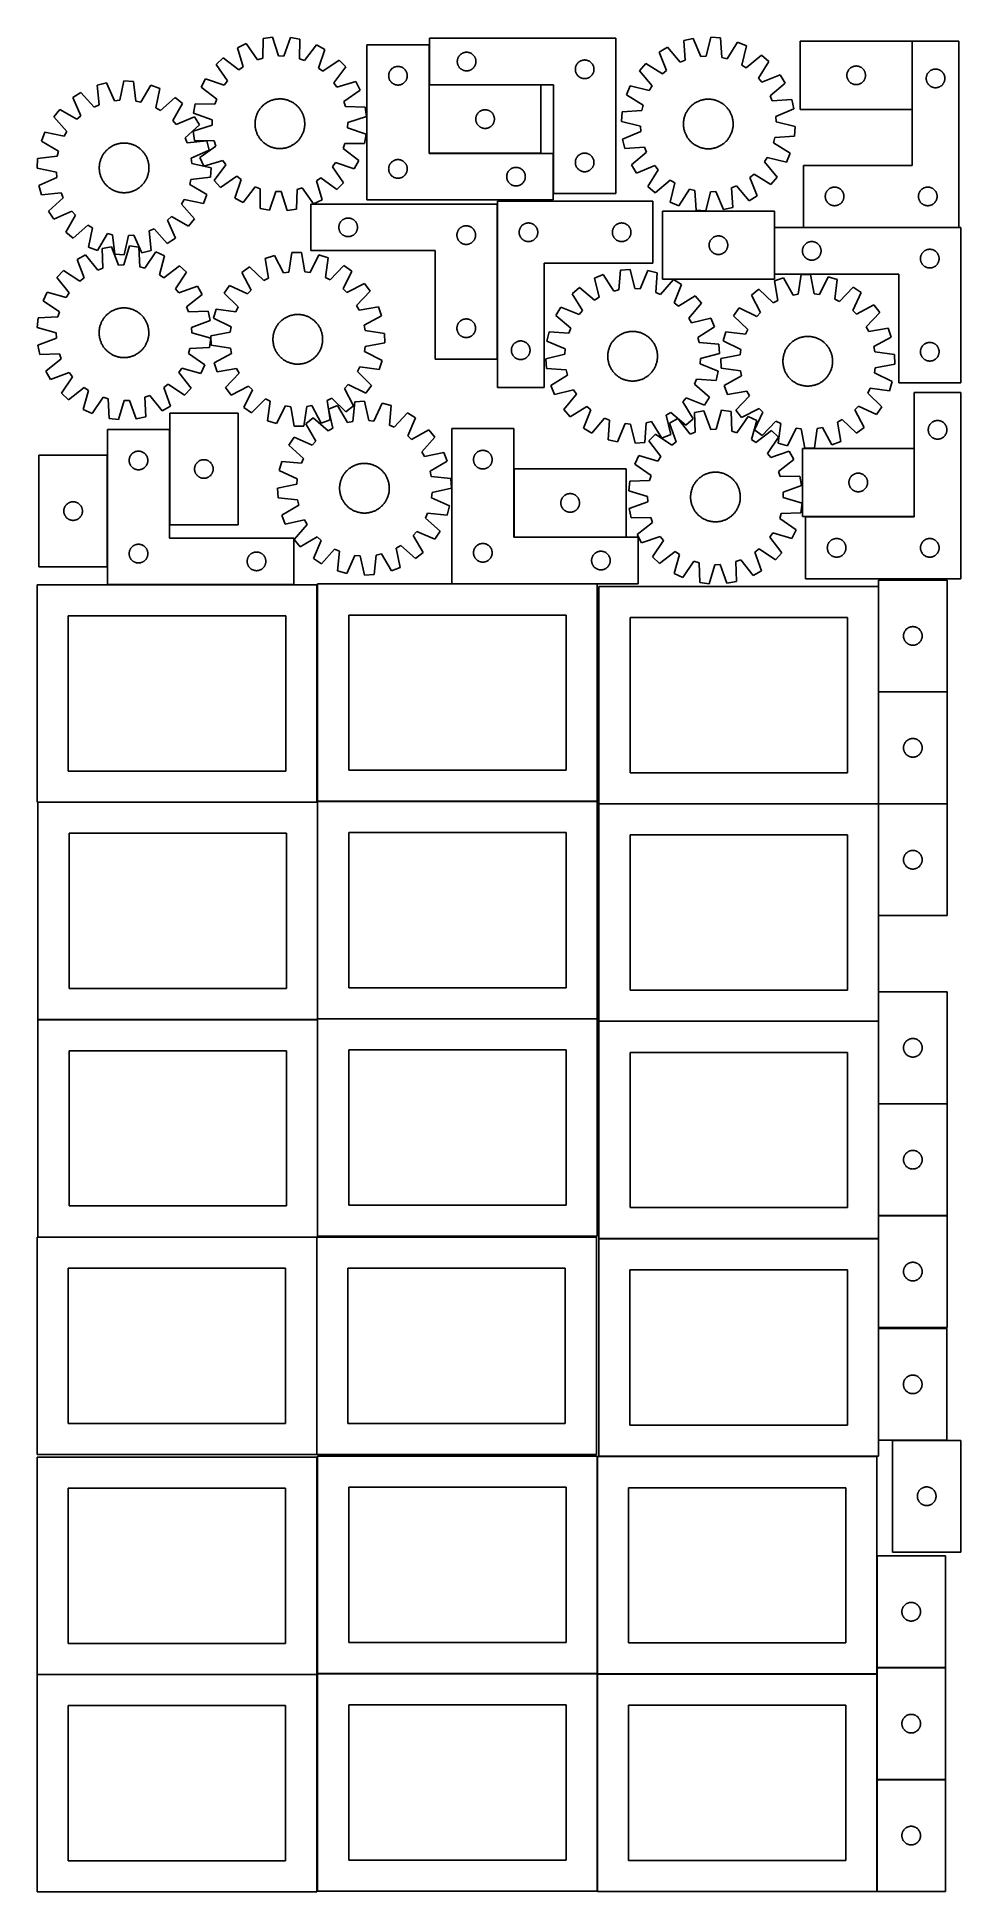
# Model space of a CAD drawing. Header units: millimetres. Extents: x 7 to 1493, y 7 to 2993.
import ezdxf

# ---------------------------------------------------------------- set-up
doc = ezdxf.new("R2010")
doc.units = ezdxf.units.MM
doc.layers.add('COMMON', color=5, linetype='CONTINUOUS', true_color=0x0000ff)
doc.layers.add('CUT', color=7, linetype='CONTINUOUS', true_color=0x000000)

msp = doc.modelspace()

# ---------------------------------------------------------------- linework, layer by layer
at = {"layer": 'COMMON'}
for p, q in [((1415.052847, 2876.964418), (1415.052847, 2986.964418)), ((637.488244, 2916.427313), (637.488244, 2806.427313)), ((817.588245, 2916.527314), (637.862848, 2916.527314)), ((637.588245, 2806.327312), (817.588245, 2806.327312)), ((747.328755, 2474.625556), (747.328755, 2724.625556)), ((1193.279682, 2611.764417), (1193.279682, 2686.764417)), ((1240.152847, 2686.864417), (1490.152847, 2686.864417)), ((219.795495, 2361.699047), (219.795495, 2207.957089)), ((1418.337228, 2221.231314), (1418.337228, 2331.231314)), ((119.595495, 2140.211977), (119.595495, 2320.211977)), ((1243.437228, 2221.131313), (1418.237227, 2221.131313)), ((419.695495, 2111.599047), (119.695495, 2111.599047)), ((908.049576, 2112.923826), (673.970458, 2112.923826)), ((1360.999118, 2108.908714), (1360.999118, 1939.108715)), ((1360.999118, 1938.908714), (1360.999118, 1758.908714)), ((1361.099119, 1939.008714), (1471.099119, 1939.008714)), ((458.049576, 1762.723824), (908.049576, 1762.723824)), ((7.849575, 1761.399045), (456.70076, 1761.399045)), ((457.949575, 1761.299045), (457.949575, 1412.623824)), ((910.899118, 1758.808713), (1360.899118, 1758.808713)), ((1360.999118, 1758.708713), (1360.999118, 1578.708713)), ((1471.099119, 1758.808714), (1361.099119, 1758.808714)), ((1360.999118, 1455.873404), (1360.999118, 1408.708713)), ((457.849575, 1411.199045), (7.849575, 1411.199045)), ((457.949576, 1062.423823), (457.949576, 1411.099044)), ((458.049576, 1412.523823), (908.049576, 1412.523823)), ((910.899118, 1408.608712), (1360.899118, 1408.608712)), ((1360.999118, 1408.508712), (1360.999118, 1275.873404)), ((1360.999118, 1275.673403), (1360.999118, 1095.673403)), ((1361.099119, 1275.773403), (1471.099119, 1275.773403)), ((1360.999118, 1095.473402), (1360.999118, 1058.508712)), ((1361.099119, 1095.573402), (1471.099119, 1095.573402)), ((7.849575, 1060.999043), (456.524735, 1060.999043)), ((456.624735, 1060.899043), (456.624735, 710.899043)), ((1360.745804, 1058.408712), (910.899118, 1058.408712)), ((1360.845804, 913.884519), (1360.845804, 733.884519)), ((1470.945805, 733.784519), (1383.444742, 733.784519)), ((908.180776, 707.457687), (908.180776, 358.049545)), ((1358.380777, 547.657688), (1358.380777, 367.657688)), ((1358.380777, 367.457687), (1358.380777, 357.457687)), ((1358.480778, 367.557687), (1468.480778, 367.557687)), ((6.524735, 356.62478), (456.524735, 356.62478)), ((458.080776, 357.949544), (908.049576, 357.949544)), ((908.280777, 357.357686), (1358.280777, 357.357686)), ((1358.380777, 357.257686), (1358.380777, 187.457687)), ((1358.380777, 187.257686), (1358.380777, 7.257686)), ((1358.480778, 187.357686), (1468.480778, 187.357686))]:
    msp.add_line(p, q, dxfattribs=at)
at = {"layer": 'CUT'}
for p, q in [((370.379935, 2991.314205), (369.613694, 2959.559085)), ((385.618711, 2993.437938), (370.379935, 2991.314205)), ((395.038149, 2963.102333), (385.618711, 2993.437938)), ((414.152618, 2992.906925), (403.611008, 2962.942793)), ((429.301825, 2990.217674), (414.152618, 2992.906925)), ((428.886025, 2958.456033), (429.301825, 2990.217674)), ((937.862848, 2991.627314), (637.862848, 2991.627314)), ((637.862848, 2991.627314), (637.862848, 2916.627314)), ((937.862848, 2741.627314), (937.862848, 2991.627314)), ((1062.525989, 2991.412915), (1047.544244, 2987.908939)), ((1047.544244, 2987.908939), (1049.675818, 2956.216177)), ((1074.671441, 2962.062229), (1062.525989, 2991.412915)), ((1090.989507, 2993.485109), (1083.223152, 2962.684809)), ((1106.320781, 2992.187975), (1090.989507, 2993.485109)), ((1108.801932, 2960.520663), (1106.320781, 2992.187975)), ((1414.952846, 2986.964418), (1234.952846, 2986.964418)), ((1234.952846, 2986.964418), (1234.952846, 2876.964418)), ((1414.952846, 2876.964418), (1414.952846, 2986.964418)), ((1490.152847, 2986.964418), (1415.152847, 2986.964418)), ((1415.152847, 2986.964418), (1415.152847, 2786.964418)), ((1490.152847, 2686.964418), (1490.152847, 2986.964418)), ((305.845279, 2959.930724), (294.765149, 2949.25546)), ((331.296586, 2940.92531), (305.845279, 2959.930724)), ((343.078484, 2983.001766), (329.241817, 2976.272935)), ((329.241817, 2976.272935), (338.32595, 2945.83524)), ((361.41112, 2957.061657), (343.078484, 2983.001766)), ((369.613694, 2959.559085), (361.41112, 2957.061657)), ((403.611008, 2962.942793), (395.038149, 2963.102333)), ((436.989998, 2955.655142), (428.886025, 2958.456033)), ((456.275091, 2980.895189), (436.989998, 2955.655142)), ((469.851819, 2973.656197), (456.275091, 2980.895189)), ((459.641483, 2943.57757), (469.851819, 2973.656197)), ((637.388244, 2981.227312), (537.388244, 2981.227312)), ((537.388244, 2981.227312), (537.388244, 2731.227312)), ((637.388244, 2806.227312), (637.388244, 2981.227312)), ((683.04153, 2956.435673), (683.180013, 2957.195595)), ((683.180013, 2957.195595), (683.357432, 2957.947381)), ((683.357432, 2957.947381), (683.573317, 2958.689037)), ((683.573317, 2958.689037), (683.827096, 2959.418595)), ((683.827096, 2959.418595), (684.118094, 2960.134123)), ((684.118094, 2960.134123), (684.445542, 2960.833721)), ((684.445542, 2960.833721), (684.808569, 2961.515535)), ((684.808569, 2961.515535), (685.206215, 2962.177757)), ((685.206215, 2962.177757), (685.637423, 2962.818631)), ((685.637423, 2962.818631), (686.101051, 2963.436456)), ((686.101051, 2963.436456), (686.595869, 2964.029596)), ((686.595869, 2964.029596), (687.120565, 2964.596476)), ((687.120565, 2964.596476), (687.673748, 2965.135595)), ((687.673748, 2965.135595), (688.25395, 2965.645521)), ((688.25395, 2965.645521), (688.859634, 2966.124903)), ((688.859634, 2966.124903), (689.489192, 2966.572469)), ((689.489192, 2966.572469), (690.140956, 2966.987033)), ((690.140956, 2966.987033), (690.813197, 2967.367496)), ((690.813197, 2967.367496), (691.504132, 2967.712848)), ((691.504132, 2967.712848), (692.21193, 2968.022174)), ((692.21193, 2968.022174), (692.934712, 2968.294652)), ((692.934712, 2968.294652), (693.670563, 2968.529562)), ((693.670563, 2968.529562), (694.417532, 2968.72628)), ((694.417532, 2968.72628), (695.173637, 2968.884283)), ((695.173637, 2968.884283), (695.936873, 2969.003154)), ((695.936873, 2969.003154), (696.705216, 2969.082577)), ((696.705216, 2969.082577), (697.476629, 2969.122341)), ((697.476629, 2969.122341), (698.249067, 2969.122341)), ((698.249067, 2969.122341), (699.02048, 2969.082577)), ((699.02048, 2969.082577), (699.788823, 2969.003154)), ((699.788823, 2969.003154), (700.552059, 2968.884283)), ((700.552059, 2968.884283), (701.308164, 2968.72628)), ((701.308164, 2968.72628), (702.055133, 2968.529562)), ((702.055133, 2968.529562), (702.790984, 2968.294652)), ((702.790984, 2968.294652), (703.513766, 2968.022174)), ((703.513766, 2968.022174), (704.221564, 2967.712848)), ((704.221564, 2967.712848), (704.912499, 2967.367496)), ((704.912499, 2967.367496), (705.58474, 2966.987033)), ((705.58474, 2966.987033), (706.236504, 2966.572469)), ((706.236504, 2966.572469), (706.866062, 2966.124903)), ((706.866062, 2966.124903), (707.471746, 2965.645521)), ((707.471746, 2965.645521), (708.051948, 2965.135595)), ((708.051948, 2965.135595), (708.605131, 2964.596476)), ((708.605131, 2964.596476), (709.129827, 2964.029596)), ((709.129827, 2964.029596), (709.624645, 2963.436456)), ((709.624645, 2963.436456), (710.088273, 2962.818631)), ((710.088273, 2962.818631), (710.519481, 2962.177757)), ((710.519481, 2962.177757), (710.917127, 2961.515535)), ((710.917127, 2961.515535), (711.280154, 2960.833721)), ((711.280154, 2960.833721), (711.607602, 2960.134123)), ((711.607602, 2960.134123), (711.8986, 2959.418595)), ((711.8986, 2959.418595), (712.152379, 2958.689037)), ((712.152379, 2958.689037), (712.368264, 2957.947381)), ((712.368264, 2957.947381), (712.545683, 2957.195595)), ((712.545683, 2957.195595), (712.684166, 2956.435673)), ((1021.114173, 2977.142454), (1007.948474, 2969.180361)), ((1007.948474, 2969.180361), (1019.769324, 2939.697446)), ((1041.735045, 2952.981445), (1021.114173, 2977.142454)), ((1083.223152, 2962.684809), (1074.671441, 2962.062229)), ((1117.127481, 2958.470147), (1108.801932, 2960.520663)), ((1134.031539, 2985.363038), (1117.127481, 2958.470147)), ((1148.211611, 2979.391765), (1134.031539, 2985.363038)), ((1140.785588, 2948.507644), (1148.211611, 2979.391765)), ((1172.457085, 2964.337769), (1148.070011, 2943.984752)), ((1184.097911, 2954.276868), (1172.457085, 2964.337769)), ((294.765149, 2949.25546), (312.810439, 2923.114643)), ((338.32595, 2945.83524), (331.296586, 2940.92531)), ((466.483297, 2938.409499), (459.641483, 2943.57757)), ((492.624113, 2956.454789), (466.483297, 2938.409499)), ((484.293964, 2919.923352), (503.299378, 2945.374659)), ((503.299378, 2945.374659), (492.624113, 2956.454789)), ((572.388244, 2931.227312), (572.408132, 2931.999493)), ((572.408132, 2930.455131), (572.388244, 2931.227312)), ((572.408132, 2931.999493), (572.467746, 2932.769627)), ((572.467746, 2929.684997), (572.408132, 2930.455131)), ((572.467746, 2932.769627), (572.566925, 2933.535671)), ((572.566925, 2928.918953), (572.467746, 2929.684997)), ((572.566925, 2933.535671), (572.705408, 2934.295593)), ((572.705408, 2928.159031), (572.566925, 2928.918953)), ((572.705408, 2934.295593), (572.882828, 2935.047379)), ((572.882828, 2927.407245), (572.705408, 2928.159031)), ((572.882828, 2935.047379), (573.098713, 2935.789035)), ((573.098713, 2926.66559), (572.882828, 2927.407245)), ((573.098713, 2935.789035), (573.352491, 2936.518593)), ((573.352491, 2936.518593), (573.64349, 2937.234121)), ((573.64349, 2937.234121), (573.970938, 2937.933719)), ((573.970938, 2937.933719), (574.333965, 2938.615533)), ((574.333965, 2938.615533), (574.73161, 2939.277755)), ((574.73161, 2939.277755), (575.162819, 2939.918629)), ((575.162819, 2939.918629), (575.626447, 2940.536454)), ((575.626447, 2940.536454), (576.121265, 2941.129594)), ((576.121265, 2941.129594), (576.645961, 2941.696474)), ((576.645961, 2941.696474), (577.199144, 2942.235593)), ((577.199144, 2942.235593), (577.779346, 2942.745519)), ((577.779346, 2942.745519), (578.38503, 2943.224901)), ((578.38503, 2943.224901), (579.014588, 2943.672467)), ((579.014588, 2943.672467), (579.666352, 2944.087031)), ((579.666352, 2944.087031), (580.338593, 2944.467494)), ((580.338593, 2944.467494), (581.029528, 2944.812846)), ((581.029528, 2944.812846), (581.737325, 2945.122172)), ((581.737325, 2945.122172), (582.460108, 2945.39465)), ((582.460108, 2945.39465), (583.195959, 2945.62956)), ((583.195959, 2945.62956), (583.942928, 2945.826278)), ((583.942928, 2945.826278), (584.699032, 2945.984281)), ((584.699032, 2945.984281), (585.462268, 2946.103152)), ((585.462268, 2946.103152), (586.230612, 2946.182575)), ((586.230612, 2946.182575), (587.002025, 2946.222339)), ((587.002025, 2946.222339), (587.774462, 2946.222339)), ((587.774462, 2946.222339), (588.545876, 2946.182575)), ((588.545876, 2946.182575), (589.314219, 2946.103152)), ((589.314219, 2946.103152), (590.077455, 2945.984281)), ((590.077455, 2945.984281), (590.83356, 2945.826278)), ((590.83356, 2945.826278), (591.580528, 2945.62956)), ((591.580528, 2945.62956), (592.316379, 2945.39465)), ((592.316379, 2945.39465), (593.039162, 2945.122172)), ((593.039162, 2945.122172), (593.74696, 2944.812846)), ((593.74696, 2944.812846), (594.437895, 2944.467494)), ((594.437895, 2944.467494), (595.110136, 2944.087031)), ((595.110136, 2944.087031), (595.7619, 2943.672467)), ((595.7619, 2943.672467), (596.391458, 2943.224901)), ((596.391458, 2943.224901), (596.997141, 2942.745519)), ((596.997141, 2942.745519), (597.577344, 2942.235593)), ((597.577344, 2942.235593), (598.130527, 2941.696474)), ((598.130527, 2941.696474), (598.655223, 2941.129594)), ((598.655223, 2941.129594), (599.150041, 2940.536454)), ((599.150041, 2940.536454), (599.613669, 2939.918629)), ((599.613669, 2939.918629), (600.044877, 2939.277755)), ((600.044877, 2939.277755), (600.442522, 2938.615533)), ((600.442522, 2938.615533), (600.80555, 2937.933719)), ((600.80555, 2937.933719), (601.132997, 2937.234121)), ((601.132997, 2937.234121), (601.423996, 2936.518593)), ((601.423996, 2936.518593), (601.677774, 2935.789035)), ((601.677774, 2935.789035), (601.89366, 2935.047379)), ((601.89366, 2927.407245), (601.677774, 2926.66559)), ((601.89366, 2935.047379), (602.071079, 2934.295593)), ((602.071079, 2928.159031), (601.89366, 2927.407245)), ((602.071079, 2934.295593), (602.209562, 2933.535671)), ((602.209562, 2928.918953), (602.071079, 2928.159031)), ((602.209562, 2933.535671), (602.308742, 2932.769627)), ((602.308742, 2929.684997), (602.209562, 2928.918953)), ((602.308742, 2932.769627), (602.368355, 2931.999493)), ((602.368355, 2930.455131), (602.308742, 2929.684997)), ((602.368355, 2931.999493), (602.388244, 2931.227312)), ((602.388244, 2931.227312), (602.368355, 2930.455131)), ((682.862848, 2954.127314), (682.882737, 2954.899495)), ((682.882737, 2953.355133), (682.862848, 2954.127314)), ((682.882737, 2954.899495), (682.94235, 2955.669629)), ((682.94235, 2952.584999), (682.882737, 2953.355133)), ((682.94235, 2955.669629), (683.04153, 2956.435673)), ((683.04153, 2951.818955), (682.94235, 2952.584999)), ((683.180013, 2951.059033), (683.04153, 2951.818955)), ((683.357432, 2950.307247), (683.180013, 2951.059033)), ((683.573317, 2949.565592), (683.357432, 2950.307247)), ((683.827096, 2948.836033), (683.573317, 2949.565592)), ((684.118094, 2948.120505), (683.827096, 2948.836033)), ((684.445542, 2947.420907), (684.118094, 2948.120505)), ((684.808569, 2946.739093), (684.445542, 2947.420907)), ((685.206215, 2946.076871), (684.808569, 2946.739093)), ((685.637423, 2945.435998), (685.206215, 2946.076871)), ((686.101051, 2944.818172), (685.637423, 2945.435998)), ((686.595869, 2944.225032), (686.101051, 2944.818172)), ((687.120565, 2943.658152), (686.595869, 2944.225032)), ((687.673748, 2943.119034), (687.120565, 2943.658152)), ((688.25395, 2942.609107), (687.673748, 2943.119034)), ((688.859634, 2942.129725), (688.25395, 2942.609107)), ((689.489192, 2941.682159), (688.859634, 2942.129725)), ((690.140956, 2941.267595), (689.489192, 2941.682159)), ((690.813197, 2940.887132), (690.140956, 2941.267595)), ((691.504132, 2940.54178), (690.813197, 2940.887132)), ((692.21193, 2940.232455), (691.504132, 2940.54178)), ((692.934712, 2939.959976), (692.21193, 2940.232455)), ((693.670563, 2939.725066), (692.934712, 2939.959976)), ((694.417532, 2939.528348), (693.670563, 2939.725066)), ((695.173637, 2939.370345), (694.417532, 2939.528348)), ((695.936873, 2939.251474), (695.173637, 2939.370345)), ((696.705216, 2939.172051), (695.936873, 2939.251474)), ((697.476629, 2939.132287), (696.705216, 2939.172051)), ((698.249067, 2939.132287), (697.476629, 2939.132287)), ((699.02048, 2939.172051), (698.249067, 2939.132287)), ((699.788823, 2939.251474), (699.02048, 2939.172051)), ((700.552059, 2939.370345), (699.788823, 2939.251474)), ((701.308164, 2939.528348), (700.552059, 2939.370345)), ((702.055133, 2939.725066), (701.308164, 2939.528348)), ((702.790984, 2939.959976), (702.055133, 2939.725066)), ((703.513766, 2940.232455), (702.790984, 2939.959976)), ((704.221564, 2940.54178), (703.513766, 2940.232455)), ((704.912499, 2940.887132), (704.221564, 2940.54178)), ((705.58474, 2941.267595), (704.912499, 2940.887132)), ((706.236504, 2941.682159), (705.58474, 2941.267595)), ((706.866062, 2942.129725), (706.236504, 2941.682159)), ((707.471746, 2942.609107), (706.866062, 2942.129725)), ((708.051948, 2943.119034), (707.471746, 2942.609107)), ((708.605131, 2943.658152), (708.051948, 2943.119034)), ((709.129827, 2944.225032), (708.605131, 2943.658152)), ((709.624645, 2944.818172), (709.129827, 2944.225032)), ((710.088273, 2945.435998), (709.624645, 2944.818172)), ((710.519481, 2946.076871), (710.088273, 2945.435998)), ((710.917127, 2946.739093), (710.519481, 2946.076871)), ((711.280154, 2947.420907), (710.917127, 2946.739093)), ((711.607602, 2948.120505), (711.280154, 2947.420907)), ((711.8986, 2948.836033), (711.607602, 2948.120505)), ((712.152379, 2949.565592), (711.8986, 2948.836033)), ((712.368264, 2950.307247), (712.152379, 2949.565592)), ((712.545683, 2951.059033), (712.368264, 2950.307247)), ((712.684166, 2951.818955), (712.545683, 2951.059033)), ((712.684166, 2956.435673), (712.783346, 2955.669629)), ((712.783346, 2952.584999), (712.684166, 2951.818955)), ((712.783346, 2955.669629), (712.842959, 2954.899495)), ((712.842959, 2953.355133), (712.783346, 2952.584999)), ((712.842959, 2954.899495), (712.862848, 2954.127314)), ((712.862848, 2954.127314), (712.842959, 2953.355133)), ((872.862848, 2941.627314), (872.882737, 2942.399495)), ((872.882737, 2940.855133), (872.862848, 2941.627314)), ((872.882737, 2942.399495), (872.94235, 2943.169629)), ((872.94235, 2940.084999), (872.882737, 2940.855133)), ((872.94235, 2943.169629), (873.04153, 2943.935673)), ((873.04153, 2939.318955), (872.94235, 2940.084999)), ((873.04153, 2943.935673), (873.180013, 2944.695595)), ((873.180013, 2938.559033), (873.04153, 2939.318955)), ((873.180013, 2944.695595), (873.357432, 2945.447381)), ((873.357432, 2937.807247), (873.180013, 2938.559033)), ((873.357432, 2945.447381), (873.573317, 2946.189037)), ((873.573317, 2937.065592), (873.357432, 2937.807247)), ((873.573317, 2946.189037), (873.827096, 2946.918595)), ((873.827096, 2936.336033), (873.573317, 2937.065592)), ((873.827096, 2946.918595), (874.118094, 2947.634123)), ((874.118094, 2935.620505), (873.827096, 2936.336033)), ((874.118094, 2947.634123), (874.445542, 2948.333721)), ((874.445542, 2934.920907), (874.118094, 2935.620505)), ((874.445542, 2948.333721), (874.808569, 2949.015535)), ((874.808569, 2934.239093), (874.445542, 2934.920907)), ((874.808569, 2949.015535), (875.206215, 2949.677757)), ((875.206215, 2933.576871), (874.808569, 2934.239093)), ((875.206215, 2949.677757), (875.637423, 2950.318631)), ((875.637423, 2932.935998), (875.206215, 2933.576871)), ((875.637423, 2950.318631), (876.101051, 2950.936456)), ((876.101051, 2932.318172), (875.637423, 2932.935998)), ((876.101051, 2950.936456), (876.595869, 2951.529596)), ((876.595869, 2931.725032), (876.101051, 2932.318172)), ((876.595869, 2951.529596), (877.120565, 2952.096476)), ((877.120565, 2931.158152), (876.595869, 2931.725032)), ((877.120565, 2952.096476), (877.673748, 2952.635595)), ((877.673748, 2930.619034), (877.120565, 2931.158152)), ((877.673748, 2952.635595), (878.25395, 2953.145521)), ((878.25395, 2930.109107), (877.673748, 2930.619034)), ((878.25395, 2953.145521), (878.859634, 2953.624903)), ((878.859634, 2929.629725), (878.25395, 2930.109107)), ((878.859634, 2953.624903), (879.489192, 2954.072469)), ((879.489192, 2929.182159), (878.859634, 2929.629725)), ((879.489192, 2954.072469), (880.140956, 2954.487033)), ((880.140956, 2928.767595), (879.489192, 2929.182159)), ((880.140956, 2954.487033), (880.813197, 2954.867496)), ((880.813197, 2928.387132), (880.140956, 2928.767595)), ((880.813197, 2954.867496), (881.504132, 2955.212848)), ((881.504132, 2928.04178), (880.813197, 2928.387132)), ((881.504132, 2955.212848), (882.21193, 2955.522174)), ((882.21193, 2927.732455), (881.504132, 2928.04178)), ((882.21193, 2955.522174), (882.934712, 2955.794652)), ((882.934712, 2927.459976), (882.21193, 2927.732455)), ((882.934712, 2955.794652), (883.670563, 2956.029562)), ((883.670563, 2927.225066), (882.934712, 2927.459976)), ((883.670563, 2956.029562), (884.417532, 2956.22628)), ((884.417532, 2927.028348), (883.670563, 2927.225066)), ((884.417532, 2956.22628), (885.173637, 2956.384283)), ((885.173637, 2956.384283), (885.936873, 2956.503154)), ((885.936873, 2956.503154), (886.705216, 2956.582577)), ((886.705216, 2956.582577), (887.476629, 2956.622341)), ((887.476629, 2956.622341), (888.249067, 2956.622341)), ((888.249067, 2956.622341), (889.02048, 2956.582577)), ((889.02048, 2956.582577), (889.788823, 2956.503154)), ((889.788823, 2956.503154), (890.552059, 2956.384283)), ((890.552059, 2956.384283), (891.308164, 2956.22628)), ((891.308164, 2956.22628), (892.055133, 2956.029562)), ((892.055133, 2927.225066), (891.308164, 2927.028348)), ((892.055133, 2956.029562), (892.790984, 2955.794652)), ((892.790984, 2927.459976), (892.055133, 2927.225066)), ((892.790984, 2955.794652), (893.513766, 2955.522174)), ((893.513766, 2927.732455), (892.790984, 2927.459976)), ((893.513766, 2955.522174), (894.221564, 2955.212848)), ((894.221564, 2928.04178), (893.513766, 2927.732455)), ((894.221564, 2955.212848), (894.912499, 2954.867496)), ((894.912499, 2928.387132), (894.221564, 2928.04178)), ((894.912499, 2954.867496), (895.58474, 2954.487033)), ((895.58474, 2928.767595), (894.912499, 2928.387132)), ((895.58474, 2954.487033), (896.236504, 2954.072469)), ((896.236504, 2929.182159), (895.58474, 2928.767595)), ((896.236504, 2954.072469), (896.866062, 2953.624903)), ((896.866062, 2929.629725), (896.236504, 2929.182159)), ((896.866062, 2953.624903), (897.471746, 2953.145521)), ((897.471746, 2930.109107), (896.866062, 2929.629725)), ((897.471746, 2953.145521), (898.051948, 2952.635595)), ((898.051948, 2930.619034), (897.471746, 2930.109107)), ((898.051948, 2952.635595), (898.605131, 2952.096476)), ((898.605131, 2931.158152), (898.051948, 2930.619034)), ((898.605131, 2952.096476), (899.129827, 2951.529596)), ((899.129827, 2931.725032), (898.605131, 2931.158152)), ((899.129827, 2951.529596), (899.624645, 2950.936456)), ((899.624645, 2932.318172), (899.129827, 2931.725032)), ((899.624645, 2950.936456), (900.088273, 2950.318631)), ((900.088273, 2932.935998), (899.624645, 2932.318172)), ((900.088273, 2950.318631), (900.519481, 2949.677757)), ((900.519481, 2933.576871), (900.088273, 2932.935998)), ((900.519481, 2949.677757), (900.917127, 2949.015535)), ((900.917127, 2934.239093), (900.519481, 2933.576871)), ((900.917127, 2949.015535), (901.280154, 2948.333721)), ((901.280154, 2934.920907), (900.917127, 2934.239093)), ((901.280154, 2948.333721), (901.607602, 2947.634123)), ((901.607602, 2935.620505), (901.280154, 2934.920907)), ((901.607602, 2947.634123), (901.8986, 2946.918595)), ((901.8986, 2936.336033), (901.607602, 2935.620505)), ((901.8986, 2946.918595), (902.152379, 2946.189037)), ((902.152379, 2937.065592), (901.8986, 2936.336033)), ((902.152379, 2946.189037), (902.368264, 2945.447381)), ((902.368264, 2937.807247), (902.152379, 2937.065592)), ((902.368264, 2945.447381), (902.545683, 2944.695595)), ((902.545683, 2938.559033), (902.368264, 2937.807247)), ((902.545683, 2944.695595), (902.684166, 2943.935673)), ((902.684166, 2939.318955), (902.545683, 2938.559033)), ((902.684166, 2943.935673), (902.783346, 2943.169629)), ((902.783346, 2940.084999), (902.684166, 2939.318955)), ((902.783346, 2943.169629), (902.842959, 2942.399495)), ((902.842959, 2940.855133), (902.783346, 2940.084999)), ((902.842959, 2942.399495), (902.862848, 2941.627314)), ((902.862848, 2941.627314), (902.842959, 2940.855133)), ((986.13901, 2950.773485), (976.078109, 2939.13266)), ((976.078109, 2939.13266), (996.431127, 2914.745585)), ((1013.216787, 2934.167199), (986.13901, 2950.773485)), ((1019.769324, 2939.697446), (1013.216787, 2934.167199)), ((1049.675818, 2956.216177), (1041.735045, 2952.981445)), ((1148.070011, 2943.984752), (1140.785588, 2948.507644)), ((1167.491625, 2927.199091), (1184.097911, 2954.276868)), ((1202.504787, 2932.467404), (1173.021872, 2920.646554)), ((1210.46688, 2919.301705), (1202.504787, 2932.467404)), ((1309.952846, 2931.964418), (1309.972735, 2932.7366)), ((1309.972735, 2931.192237), (1309.952846, 2931.964418)), ((1309.972735, 2932.7366), (1310.032348, 2933.506733)), ((1310.032348, 2930.422104), (1309.972735, 2931.192237)), ((1310.032348, 2933.506733), (1310.131528, 2934.272777)), ((1310.131528, 2929.65606), (1310.032348, 2930.422104)), ((1310.131528, 2934.272777), (1310.270011, 2935.032699)), ((1310.270011, 2928.896137), (1310.131528, 2929.65606)), ((1310.270011, 2935.032699), (1310.44743, 2935.784485)), ((1310.44743, 2928.144352), (1310.270011, 2928.896137)), ((1310.44743, 2935.784485), (1310.663315, 2936.526141)), ((1310.663315, 2927.402696), (1310.44743, 2928.144352)), ((1310.663315, 2936.526141), (1310.917094, 2937.2557)), ((1310.917094, 2926.673137), (1310.663315, 2927.402696)), ((1310.917094, 2937.2557), (1311.208092, 2937.971227)), ((1311.208092, 2937.971227), (1311.53554, 2938.670825)), ((1311.53554, 2938.670825), (1311.898567, 2939.35264)), ((1311.898567, 2939.35264), (1312.296213, 2940.014861)), ((1312.296213, 2940.014861), (1312.727421, 2940.655735)), ((1312.727421, 2940.655735), (1313.191049, 2941.273561)), ((1313.191049, 2941.273561), (1313.685867, 2941.8667)), ((1313.685867, 2941.8667), (1314.210563, 2942.433581)), ((1314.210563, 2942.433581), (1314.763746, 2942.972699)), ((1314.763746, 2942.972699), (1315.343948, 2943.482625)), ((1315.343948, 2943.482625), (1315.949632, 2943.962007)), ((1315.949632, 2943.962007), (1316.57919, 2944.409574)), ((1316.57919, 2944.409574), (1317.230954, 2944.824138)), ((1317.230954, 2944.824138), (1317.903195, 2945.2046)), ((1317.903195, 2945.2046), (1318.59413, 2945.549952)), ((1318.59413, 2945.549952), (1319.301928, 2945.859278)), ((1319.301928, 2945.859278), (1320.02471, 2946.131757)), ((1320.02471, 2946.131757), (1320.760561, 2946.366667)), ((1320.760561, 2946.366667), (1321.50753, 2946.563384)), ((1321.50753, 2946.563384), (1322.263635, 2946.721388)), ((1322.263635, 2946.721388), (1323.026871, 2946.840259)), ((1323.026871, 2946.840259), (1323.795214, 2946.919681)), ((1323.795214, 2946.919681), (1324.566627, 2946.959446)), ((1324.566627, 2946.959446), (1325.339065, 2946.959446)), ((1325.339065, 2946.959446), (1326.110478, 2946.919681)), ((1326.110478, 2946.919681), (1326.878821, 2946.840259)), ((1326.878821, 2946.840259), (1327.642057, 2946.721388)), ((1327.642057, 2946.721388), (1328.398162, 2946.563384)), ((1328.398162, 2946.563384), (1329.14513, 2946.366667)), ((1329.14513, 2946.366667), (1329.880982, 2946.131757)), ((1329.880982, 2946.131757), (1330.603764, 2945.859278)), ((1330.603764, 2945.859278), (1331.311562, 2945.549952)), ((1331.311562, 2945.549952), (1332.002497, 2945.2046)), ((1332.002497, 2945.2046), (1332.674738, 2944.824138)), ((1332.674738, 2944.824138), (1333.326502, 2944.409574)), ((1333.326502, 2944.409574), (1333.95606, 2943.962007)), ((1333.95606, 2943.962007), (1334.561744, 2943.482625)), ((1334.561744, 2943.482625), (1335.141946, 2942.972699)), ((1335.141946, 2942.972699), (1335.695129, 2942.433581)), ((1335.695129, 2942.433581), (1336.219825, 2941.8667)), ((1336.219825, 2941.8667), (1336.714643, 2941.273561)), ((1336.714643, 2941.273561), (1337.178271, 2940.655735)), ((1337.178271, 2940.655735), (1337.609479, 2940.014861)), ((1337.609479, 2940.014861), (1338.007125, 2939.35264)), ((1338.007125, 2939.35264), (1338.370152, 2938.670825)), ((1338.370152, 2938.670825), (1338.6976, 2937.971227)), ((1338.6976, 2937.971227), (1338.988598, 2937.2557)), ((1338.988598, 2937.2557), (1339.242377, 2936.526141)), ((1339.242377, 2927.402696), (1338.988598, 2926.673137)), ((1339.242377, 2936.526141), (1339.458262, 2935.784485)), ((1339.458262, 2928.144352), (1339.242377, 2927.402696)), ((1339.458262, 2935.784485), (1339.635681, 2935.032699)), ((1339.635681, 2928.896137), (1339.458262, 2928.144352)), ((1339.635681, 2935.032699), (1339.774164, 2934.272777)), ((1339.774164, 2929.65606), (1339.635681, 2928.896137)), ((1339.774164, 2934.272777), (1339.873344, 2933.506733)), ((1339.873344, 2930.422104), (1339.774164, 2929.65606)), ((1339.873344, 2933.506733), (1339.932957, 2932.7366)), ((1339.932957, 2931.192237), (1339.873344, 2930.422104)), ((1339.932957, 2932.7366), (1339.952846, 2931.964418)), ((1339.952846, 2931.964418), (1339.932957, 2931.192237)), ((1437.65782, 2927.350637), (1437.697584, 2928.12205)), ((1437.65782, 2926.5782), (1437.65782, 2927.350637)), ((1437.697584, 2928.12205), (1437.777007, 2928.890394)), ((1437.777007, 2928.890394), (1437.895878, 2929.65363)), ((1437.895878, 2929.65363), (1438.053881, 2930.409735)), ((1438.053881, 2930.409735), (1438.250599, 2931.156703)), ((1438.250599, 2931.156703), (1438.485509, 2931.892554)), ((1438.485509, 2931.892554), (1438.757987, 2932.615337)), ((1438.757987, 2932.615337), (1439.067313, 2933.323134)), ((1439.067313, 2933.323134), (1439.412665, 2934.01407)), ((1439.412665, 2934.01407), (1439.793128, 2934.686311)), ((1439.793128, 2934.686311), (1440.207692, 2935.338074)), ((1440.207692, 2935.338074), (1440.655258, 2935.967633)), ((1440.655258, 2935.967633), (1441.13464, 2936.573316)), ((1441.13464, 2936.573316), (1441.644566, 2937.153519)), ((1441.644566, 2937.153519), (1442.183685, 2937.706701)), ((1442.183685, 2937.706701), (1442.750565, 2938.231397)), ((1442.750565, 2938.231397), (1443.343705, 2938.726216)), ((1443.343705, 2938.726216), (1443.96153, 2939.189844)), ((1443.96153, 2939.189844), (1444.602404, 2939.621052)), ((1444.602404, 2939.621052), (1445.264626, 2940.018697)), ((1445.264626, 2940.018697), (1445.94644, 2940.381725)), ((1445.94644, 2940.381725), (1446.646038, 2940.709172)), ((1446.646038, 2940.709172), (1447.361566, 2941.000171)), ((1447.361566, 2941.000171), (1448.091124, 2941.253949)), ((1448.091124, 2941.253949), (1448.83278, 2941.469834)), ((1448.83278, 2941.469834), (1449.584566, 2941.647254)), ((1449.584566, 2941.647254), (1450.344488, 2941.785737)), ((1450.344488, 2941.785737), (1451.110532, 2941.884917)), ((1451.110532, 2941.884917), (1451.880666, 2941.94453)), ((1451.880666, 2941.94453), (1452.652847, 2941.964418)), ((1452.652847, 2941.964418), (1453.425028, 2941.94453)), ((1453.425028, 2941.94453), (1454.195162, 2941.884917)), ((1454.195162, 2941.884917), (1454.961206, 2941.785737)), ((1454.961206, 2941.785737), (1455.721128, 2941.647254)), ((1455.721128, 2941.647254), (1456.472914, 2941.469834)), ((1456.472914, 2941.469834), (1457.214569, 2941.253949)), ((1457.214569, 2941.253949), (1457.944128, 2941.000171)), ((1457.944128, 2941.000171), (1458.659656, 2940.709172)), ((1458.659656, 2940.709172), (1459.359254, 2940.381725)), ((1459.359254, 2940.381725), (1460.041068, 2940.018697)), ((1460.041068, 2940.018697), (1460.70329, 2939.621052)), ((1460.70329, 2939.621052), (1461.344163, 2939.189844)), ((1461.344163, 2939.189844), (1461.961989, 2938.726216)), ((1461.961989, 2938.726216), (1462.555129, 2938.231397)), ((1462.555129, 2938.231397), (1463.122009, 2937.706701)), ((1463.122009, 2937.706701), (1463.661127, 2937.153519)), ((1463.661127, 2937.153519), (1464.171054, 2936.573316)), ((1464.171054, 2936.573316), (1464.650436, 2935.967633)), ((1464.650436, 2935.967633), (1465.098002, 2935.338074)), ((1465.098002, 2935.338074), (1465.512566, 2934.686311)), ((1465.512566, 2934.686311), (1465.893029, 2934.01407)), ((1465.893029, 2934.01407), (1466.238381, 2933.323134)), ((1466.238381, 2933.323134), (1466.547706, 2932.615337)), ((1466.547706, 2932.615337), (1466.820185, 2931.892554)), ((1466.820185, 2931.892554), (1467.055095, 2931.156703)), ((1467.055095, 2931.156703), (1467.251813, 2930.409735)), ((1467.251813, 2930.409735), (1467.409816, 2929.65363)), ((1467.409816, 2929.65363), (1467.528687, 2928.890394)), ((1467.528687, 2928.890394), (1467.60811, 2928.12205)), ((1467.60811, 2928.12205), (1467.647874, 2927.350637)), ((1467.647874, 2927.350637), (1467.647874, 2926.5782)), ((77.034179, 2904.37261), (64.120592, 2896.007815)), ((98.391205, 2880.8598), (77.034179, 2904.37261)), ((117.985644, 2919.914879), (103.119228, 2915.950004)), ((103.119228, 2915.950004), (106.228318, 2884.338166)), ((131.031524, 2890.953184), (117.985644, 2919.914879)), ((146.371611, 2922.864912), (139.559935, 2891.839506)), ((161.735626, 2922.041757), (146.371611, 2922.864912)), ((165.193339, 2890.46615), (161.735626, 2922.041757)), ((189.643895, 2916.075659), (173.578229, 2888.673668)), ((204.001573, 2910.54505), (189.643895, 2916.075659)), ((197.532655, 2879.446371), (204.001573, 2910.54505)), ((277.563741, 2926.483166), (270.324749, 2912.906438)), ((270.324749, 2912.906438), (295.564796, 2893.621345)), ((307.642368, 2916.272829), (277.563741, 2926.483166)), ((312.810439, 2923.114643), (307.642368, 2916.272829)), ((489.203894, 2912.893988), (484.293964, 2919.923352)), ((519.641589, 2921.978121), (489.203894, 2912.893988)), ((500.430311, 2889.808818), (526.37042, 2908.141453)), ((526.37042, 2908.141453), (519.641589, 2921.978121)), ((573.352491, 2925.936031), (573.098713, 2926.66559)), ((573.64349, 2925.220503), (573.352491, 2925.936031)), ((573.970938, 2924.520905), (573.64349, 2925.220503)), ((574.333965, 2923.839091), (573.970938, 2924.520905)), ((574.73161, 2923.176869), (574.333965, 2923.839091)), ((575.162819, 2922.535996), (574.73161, 2923.176869)), ((575.626447, 2921.91817), (575.162819, 2922.535996)), ((576.121265, 2921.32503), (575.626447, 2921.91817)), ((576.645961, 2920.75815), (576.121265, 2921.32503)), ((577.199144, 2920.219032), (576.645961, 2920.75815)), ((577.779346, 2919.709105), (577.199144, 2920.219032)), ((578.38503, 2919.229723), (577.779346, 2919.709105)), ((579.014588, 2918.782157), (578.38503, 2919.229723)), ((579.666352, 2918.367593), (579.014588, 2918.782157)), ((580.338593, 2917.98713), (579.666352, 2918.367593)), ((581.029528, 2917.641778), (580.338593, 2917.98713)), ((581.737325, 2917.332453), (581.029528, 2917.641778)), ((582.460108, 2917.059974), (581.737325, 2917.332453)), ((583.195959, 2916.825064), (582.460108, 2917.059974)), ((583.942928, 2916.628346), (583.195959, 2916.825064)), ((584.699032, 2916.470343), (583.942928, 2916.628346)), ((585.462268, 2916.351472), (584.699032, 2916.470343)), ((586.230612, 2916.272049), (585.462268, 2916.351472)), ((587.002025, 2916.232285), (586.230612, 2916.272049)), ((587.774462, 2916.232285), (587.002025, 2916.232285)), ((588.545876, 2916.272049), (587.774462, 2916.232285)), ((589.314219, 2916.351472), (588.545876, 2916.272049)), ((590.077455, 2916.470343), (589.314219, 2916.351472)), ((590.83356, 2916.628346), (590.077455, 2916.470343)), ((591.580528, 2916.825064), (590.83356, 2916.628346)), ((592.316379, 2917.059974), (591.580528, 2916.825064)), ((593.039162, 2917.332453), (592.316379, 2917.059974)), ((593.74696, 2917.641778), (593.039162, 2917.332453)), ((594.437895, 2917.98713), (593.74696, 2917.641778)), ((595.110136, 2918.367593), (594.437895, 2917.98713)), ((595.7619, 2918.782157), (595.110136, 2918.367593)), ((596.391458, 2919.229723), (595.7619, 2918.782157)), ((596.997141, 2919.709105), (596.391458, 2919.229723)), ((597.577344, 2920.219032), (596.997141, 2919.709105)), ((598.130527, 2920.75815), (597.577344, 2920.219032)), ((598.655223, 2921.32503), (598.130527, 2920.75815)), ((599.150041, 2921.91817), (598.655223, 2921.32503)), ((599.613669, 2922.535996), (599.150041, 2921.91817)), ((600.044877, 2923.176869), (599.613669, 2922.535996)), ((600.442522, 2923.839091), (600.044877, 2923.176869)), ((600.80555, 2924.520905), (600.442522, 2923.839091)), ((601.132997, 2925.220503), (600.80555, 2924.520905)), ((601.423996, 2925.936031), (601.132997, 2925.220503)), ((601.677774, 2926.66559), (601.423996, 2925.936031)), ((817.588245, 2916.427313), (637.588245, 2916.427313)), ((637.588245, 2916.427313), (637.588245, 2806.427313)), ((637.862848, 2916.627314), (837.862848, 2916.627314)), ((817.588245, 2806.427313), (817.588245, 2916.427313)), ((837.862848, 2916.627314), (837.862848, 2741.627314)), ((885.173637, 2926.870345), (884.417532, 2927.028348)), ((885.936873, 2926.751474), (885.173637, 2926.870345)), ((886.705216, 2926.672051), (885.936873, 2926.751474)), ((887.476629, 2926.632287), (886.705216, 2926.672051)), ((888.249067, 2926.632287), (887.476629, 2926.632287)), ((889.02048, 2926.672051), (888.249067, 2926.632287)), ((889.788823, 2926.751474), (889.02048, 2926.672051)), ((890.552059, 2926.870345), (889.788823, 2926.751474)), ((891.308164, 2927.028348), (890.552059, 2926.870345)), ((961.024113, 2914.887185), (955.05284, 2900.707113)), ((955.05284, 2900.707113), (981.945731, 2883.803055)), ((991.908234, 2907.461162), (961.024113, 2914.887185)), ((996.431127, 2914.745585), (991.908234, 2907.461162)), ((1173.021872, 2920.646554), (1167.491625, 2927.199091)), ((1186.30587, 2898.680833), (1210.46688, 2919.301705)), ((1189.540603, 2890.74006), (1186.30587, 2898.680833)), ((1311.208092, 2925.95761), (1310.917094, 2926.673137)), ((1311.53554, 2925.258012), (1311.208092, 2925.95761)), ((1311.898567, 2924.576197), (1311.53554, 2925.258012)), ((1312.296213, 2923.913976), (1311.898567, 2924.576197)), ((1312.727421, 2923.273102), (1312.296213, 2923.913976)), ((1313.191049, 2922.655276), (1312.727421, 2923.273102)), ((1313.685867, 2922.062137), (1313.191049, 2922.655276)), ((1314.210563, 2921.495256), (1313.685867, 2922.062137)), ((1314.763746, 2920.956138), (1314.210563, 2921.495256)), ((1315.343948, 2920.446212), (1314.763746, 2920.956138)), ((1315.949632, 2919.96683), (1315.343948, 2920.446212)), ((1316.57919, 2919.519263), (1315.949632, 2919.96683)), ((1317.230954, 2919.104699), (1316.57919, 2919.519263)), ((1317.903195, 2918.724237), (1317.230954, 2919.104699)), ((1318.59413, 2918.378885), (1317.903195, 2918.724237)), ((1319.301928, 2918.069559), (1318.59413, 2918.378885)), ((1320.02471, 2917.79708), (1319.301928, 2918.069559)), ((1320.760561, 2917.56217), (1320.02471, 2917.79708)), ((1321.50753, 2917.365453), (1320.760561, 2917.56217)), ((1322.263635, 2917.207449), (1321.50753, 2917.365453)), ((1323.026871, 2917.088578), (1322.263635, 2917.207449)), ((1323.795214, 2917.009156), (1323.026871, 2917.088578)), ((1324.566627, 2916.969391), (1323.795214, 2917.009156)), ((1325.339065, 2916.969391), (1324.566627, 2916.969391)), ((1326.110478, 2917.009156), (1325.339065, 2916.969391)), ((1326.878821, 2917.088578), (1326.110478, 2917.009156)), ((1327.642057, 2917.207449), (1326.878821, 2917.088578)), ((1328.398162, 2917.365453), (1327.642057, 2917.207449)), ((1329.14513, 2917.56217), (1328.398162, 2917.365453)), ((1329.880982, 2917.79708), (1329.14513, 2917.56217)), ((1330.603764, 2918.069559), (1329.880982, 2917.79708)), ((1331.311562, 2918.378885), (1330.603764, 2918.069559)), ((1332.002497, 2918.724237), (1331.311562, 2918.378885)), ((1332.674738, 2919.104699), (1332.002497, 2918.724237)), ((1333.326502, 2919.519263), (1332.674738, 2919.104699)), ((1333.95606, 2919.96683), (1333.326502, 2919.519263)), ((1334.561744, 2920.446212), (1333.95606, 2919.96683)), ((1335.141946, 2920.956138), (1334.561744, 2920.446212)), ((1335.695129, 2921.495256), (1335.141946, 2920.956138)), ((1336.219825, 2922.062137), (1335.695129, 2921.495256)), ((1336.714643, 2922.655276), (1336.219825, 2922.062137)), ((1337.178271, 2923.273102), (1336.714643, 2922.655276)), ((1337.609479, 2923.913976), (1337.178271, 2923.273102)), ((1338.007125, 2924.576197), (1337.609479, 2923.913976)), ((1338.370152, 2925.258012), (1338.007125, 2924.576197)), ((1338.6976, 2925.95761), (1338.370152, 2925.258012)), ((1338.988598, 2926.673137), (1338.6976, 2925.95761)), ((1437.697584, 2925.806787), (1437.65782, 2926.5782)), ((1437.777007, 2925.038443), (1437.697584, 2925.806787)), ((1437.895878, 2924.275207), (1437.777007, 2925.038443)), ((1438.053881, 2923.519102), (1437.895878, 2924.275207)), ((1438.250599, 2922.772134), (1438.053881, 2923.519102)), ((1438.485509, 2922.036283), (1438.250599, 2922.772134)), ((1438.757987, 2921.3135), (1438.485509, 2922.036283)), ((1439.067313, 2920.605703), (1438.757987, 2921.3135)), ((1439.412665, 2919.914767), (1439.067313, 2920.605703)), ((1439.793128, 2919.242526), (1439.412665, 2919.914767)), ((1440.207692, 2918.590763), (1439.793128, 2919.242526)), ((1440.655258, 2917.961204), (1440.207692, 2918.590763)), ((1441.13464, 2917.355521), (1440.655258, 2917.961204)), ((1441.644566, 2916.775318), (1441.13464, 2917.355521)), ((1442.183685, 2916.222136), (1441.644566, 2916.775318)), ((1442.750565, 2915.69744), (1442.183685, 2916.222136)), ((1443.343705, 2915.202621), (1442.750565, 2915.69744)), ((1443.96153, 2914.738993), (1443.343705, 2915.202621)), ((1444.602404, 2914.307785), (1443.96153, 2914.738993)), ((1445.264626, 2913.91014), (1444.602404, 2914.307785)), ((1445.94644, 2913.547112), (1445.264626, 2913.91014)), ((1446.646038, 2913.219665), (1445.94644, 2913.547112)), ((1447.361566, 2912.928666), (1446.646038, 2913.219665)), ((1448.091124, 2912.674888), (1447.361566, 2912.928666)), ((1448.83278, 2912.459003), (1448.091124, 2912.674888)), ((1449.584566, 2912.281583), (1448.83278, 2912.459003)), ((1450.344488, 2912.1431), (1449.584566, 2912.281583)), ((1451.110532, 2912.04392), (1450.344488, 2912.1431)), ((1451.880666, 2911.984307), (1451.110532, 2912.04392)), ((1452.652847, 2911.964418), (1451.880666, 2911.984307)), ((1453.425028, 2911.984307), (1452.652847, 2911.964418)), ((1454.195162, 2912.04392), (1453.425028, 2911.984307)), ((1454.961206, 2912.1431), (1454.195162, 2912.04392)), ((1455.721128, 2912.281583), (1454.961206, 2912.1431)), ((1456.472914, 2912.459003), (1455.721128, 2912.281583)), ((1457.214569, 2912.674888), (1456.472914, 2912.459003)), ((1457.944128, 2912.928666), (1457.214569, 2912.674888)), ((1458.659656, 2913.219665), (1457.944128, 2912.928666)), ((1459.359254, 2913.547112), (1458.659656, 2913.219665)), ((1460.041068, 2913.91014), (1459.359254, 2913.547112)), ((1460.70329, 2914.307785), (1460.041068, 2913.91014)), ((1461.344163, 2914.738993), (1460.70329, 2914.307785)), ((1461.961989, 2915.202621), (1461.344163, 2914.738993)), ((1462.555129, 2915.69744), (1461.961989, 2915.202621)), ((1463.122009, 2916.222136), (1462.555129, 2915.69744)), ((1463.661127, 2916.775318), (1463.122009, 2916.222136)), ((1464.171054, 2917.355521), (1463.661127, 2916.775318)), ((1464.650436, 2917.961204), (1464.171054, 2917.355521)), ((1465.098002, 2918.590763), (1464.650436, 2917.961204)), ((1465.512566, 2919.242526), (1465.098002, 2918.590763)), ((1465.893029, 2919.914767), (1465.512566, 2919.242526)), ((1466.238381, 2920.605703), (1465.893029, 2919.914767)), ((1466.547706, 2921.3135), (1466.238381, 2920.605703)), ((1466.820185, 2922.036283), (1466.547706, 2921.3135)), ((1467.055095, 2922.772134), (1466.820185, 2922.036283)), ((1467.251813, 2923.519102), (1467.055095, 2922.772134)), ((1467.409816, 2924.275207), (1467.251813, 2923.519102)), ((1467.528687, 2925.038443), (1467.409816, 2924.275207)), ((1467.60811, 2925.806787), (1467.528687, 2925.038443)), ((1467.647874, 2926.5782), (1467.60811, 2925.806787)), ((42.889848, 2876.936335), (33.19316, 2864.990424)), ((70.467444, 2861.174007), (42.889848, 2876.936335)), ((64.120592, 2896.007815), (76.846107, 2866.903931)), ((106.228318, 2884.338166), (98.391205, 2880.8598)), ((139.559935, 2891.839506), (131.031524, 2890.953184)), ((173.578229, 2888.673668), (165.193339, 2890.46615)), ((204.953251, 2875.150546), (197.532655, 2879.446371)), ((228.700289, 2896.246824), (204.953251, 2875.150546)), ((224.883873, 2858.972541), (240.6462, 2886.550136)), ((240.6462, 2886.550136), (228.700289, 2896.246824)), ((261.002263, 2885.933171), (258.313013, 2870.783964)), ((258.313013, 2870.783964), (288.277145, 2860.242354)), ((292.763905, 2885.517372), (261.002263, 2885.933171)), ((295.564796, 2893.621345), (292.763905, 2885.517372)), ((359.387156, 2866.694697), (359.806947, 2867.879088)), ((359.806947, 2867.879088), (360.263733, 2869.049709)), ((360.263733, 2869.049709), (360.757064, 2870.205404)), ((360.757064, 2870.205404), (361.286452, 2871.345033)), ((361.286452, 2871.345033), (361.851376, 2872.467472)), ((361.851376, 2872.467472), (362.451278, 2873.571612)), ((362.451278, 2873.571612), (363.085566, 2874.656363)), ((363.085566, 2874.656363), (363.753613, 2875.720656)), ((363.753613, 2875.720656), (364.454762, 2876.76344)), ((364.454762, 2876.76344), (365.188319, 2877.783685)), ((365.188319, 2877.783685), (365.95356, 2878.780386)), ((365.95356, 2878.780386), (366.749731, 2879.752558)), ((366.749731, 2879.752558), (367.576046, 2880.699242)), ((367.576046, 2880.699242), (368.431689, 2881.619503)), ((368.431689, 2881.619503), (369.315817, 2882.512435)), ((369.315817, 2882.512435), (370.227555, 2883.377154)), ((370.227555, 2883.377154), (371.166005, 2884.212808)), ((371.166005, 2884.212808), (372.130241, 2885.018573)), ((372.130241, 2885.018573), (373.11931, 2885.793652)), ((373.11931, 2885.793652), (374.132238, 2886.537282)), ((374.132238, 2886.537282), (375.168023, 2887.248728)), ((375.168023, 2887.248728), (376.225645, 2887.927288)), ((376.225645, 2887.927288), (377.304058, 2888.572293)), ((377.304058, 2888.572293), (378.4022, 2889.183105)), ((378.4022, 2889.183105), (379.518986, 2889.759123)), ((379.518986, 2889.759123), (380.653313, 2890.299777)), ((380.653313, 2890.299777), (381.804064, 2890.804535)), ((381.804064, 2890.804535), (382.970101, 2891.272897)), ((382.970101, 2891.272897), (384.150275, 2891.704402)), ((384.150275, 2891.704402), (385.343421, 2892.098624)), ((385.343421, 2892.098624), (386.54836, 2892.455174)), ((386.54836, 2892.455174), (387.763904, 2892.7737)), ((387.763904, 2892.7737), (388.988854, 2893.053888)), ((388.988854, 2893.053888), (390.222, 2893.295461)), ((390.222, 2893.295461), (391.462126, 2893.49818)), ((391.462126, 2893.49818), (392.708007, 2893.661847)), ((392.708007, 2893.661847), (393.958414, 2893.786298)), ((393.958414, 2893.786298), (395.212114, 2893.871412)), ((395.212114, 2893.871412), (396.467868, 2893.917104)), ((396.467868, 2893.917104), (397.724438, 2893.923329)), ((397.724438, 2893.923329), (398.980584, 2893.890082)), ((398.980584, 2893.890082), (400.235065, 2893.817394)), ((400.235065, 2893.817394), (401.486644, 2893.705338)), ((401.486644, 2893.705338), (402.734086, 2893.554024)), ((402.734086, 2893.554024), (403.976159, 2893.363602)), ((403.976159, 2893.363602), (405.211638, 2893.134259)), ((405.211638, 2893.134259), (406.439304, 2892.866223)), ((406.439304, 2892.866223), (407.657945, 2892.559756)), ((407.657945, 2892.559756), (408.866358, 2892.215162)), ((408.866358, 2892.215162), (410.063351, 2891.832782)), ((410.063351, 2891.832782), (411.247742, 2891.412991)), ((411.247742, 2891.412991), (412.418363, 2890.956205)), ((412.418363, 2890.956205), (413.574058, 2890.462874)), ((413.574058, 2890.462874), (414.713687, 2889.933486)), ((414.713687, 2889.933486), (415.836126, 2889.368562)), ((415.836126, 2889.368562), (416.940265, 2888.76866)), ((416.940265, 2888.76866), (418.025017, 2888.134372)), ((418.025017, 2888.134372), (419.08931, 2887.466324)), ((419.08931, 2887.466324), (420.132093, 2886.765176)), ((420.132093, 2886.765176), (421.152339, 2886.031619)), ((421.152339, 2886.031619), (422.14904, 2885.266378)), ((422.14904, 2885.266378), (423.121212, 2884.470206)), ((423.121212, 2884.470206), (424.067896, 2883.643892)), ((424.067896, 2883.643892), (424.988157, 2882.788248)), ((424.988157, 2882.788248), (425.881088, 2881.904121)), ((425.881088, 2881.904121), (426.745808, 2880.992383)), ((426.745808, 2880.992383), (427.581462, 2880.053932)), ((427.581462, 2880.053932), (428.387227, 2879.089697)), ((428.387227, 2879.089697), (429.162306, 2878.100627)), ((429.162306, 2878.100627), (429.905936, 2877.0877)), ((429.905936, 2877.0877), (430.617382, 2876.051915)), ((430.617382, 2876.051915), (431.295942, 2874.994293)), ((431.295942, 2874.994293), (431.940946, 2873.91588)), ((431.940946, 2873.91588), (432.551759, 2872.817738)), ((432.551759, 2872.817738), (433.127777, 2871.700952)), ((433.127777, 2871.700952), (433.668431, 2870.566624)), ((433.668431, 2870.566624), (434.173188, 2869.415874)), ((434.173188, 2869.415874), (434.641551, 2868.249836)), ((434.641551, 2868.249836), (435.073056, 2867.069663)), ((502.927739, 2881.606244), (500.430311, 2889.808818)), ((534.682858, 2880.840003), (502.927739, 2881.606244)), ((536.806592, 2865.601227), (534.682858, 2880.840003)), ((713.843491, 2867.434122), (714.170939, 2868.13372)), ((714.170939, 2868.13372), (714.533966, 2868.815534)), ((714.533966, 2868.815534), (714.931611, 2869.477756)), ((714.931611, 2869.477756), (715.36282, 2870.11863)), ((715.36282, 2870.11863), (715.826448, 2870.736455)), ((715.826448, 2870.736455), (716.321266, 2871.329595)), ((716.321266, 2871.329595), (716.845962, 2871.896475)), ((716.845962, 2871.896475), (717.399145, 2872.435594)), ((717.399145, 2872.435594), (717.979347, 2872.94552)), ((717.979347, 2872.94552), (718.585031, 2873.424902)), ((718.585031, 2873.424902), (719.214589, 2873.872468)), ((719.214589, 2873.872468), (719.866353, 2874.287032)), ((719.866353, 2874.287032), (720.538594, 2874.667495)), ((720.538594, 2874.667495), (721.229529, 2875.012847)), ((721.229529, 2875.012847), (721.937326, 2875.322173)), ((721.937326, 2875.322173), (722.660109, 2875.594651)), ((722.660109, 2875.594651), (723.39596, 2875.829561)), ((723.39596, 2875.829561), (724.142929, 2876.026279)), ((724.142929, 2876.026279), (724.899033, 2876.184282)), ((724.899033, 2876.184282), (725.662269, 2876.303153)), ((725.662269, 2876.303153), (726.430613, 2876.382576)), ((726.430613, 2876.382576), (727.202026, 2876.42234)), ((727.202026, 2876.42234), (727.974463, 2876.42234)), ((727.974463, 2876.42234), (728.745877, 2876.382576)), ((728.745877, 2876.382576), (729.51422, 2876.303153)), ((729.51422, 2876.303153), (730.277456, 2876.184282)), ((730.277456, 2876.184282), (731.033561, 2876.026279)), ((731.033561, 2876.026279), (731.780529, 2875.829561)), ((731.780529, 2875.829561), (732.51638, 2875.594651)), ((732.51638, 2875.594651), (733.239163, 2875.322173)), ((733.239163, 2875.322173), (733.946961, 2875.012847)), ((733.946961, 2875.012847), (734.637896, 2874.667495)), ((734.637896, 2874.667495), (735.310137, 2874.287032)), ((735.310137, 2874.287032), (735.961901, 2873.872468)), ((735.961901, 2873.872468), (736.591459, 2873.424902)), ((736.591459, 2873.424902), (737.197142, 2872.94552)), ((737.197142, 2872.94552), (737.777345, 2872.435594)), ((737.777345, 2872.435594), (738.330528, 2871.896475)), ((738.330528, 2871.896475), (738.855224, 2871.329595)), ((738.855224, 2871.329595), (739.350042, 2870.736455)), ((739.350042, 2870.736455), (739.81367, 2870.11863)), ((739.81367, 2870.11863), (740.244878, 2869.477756)), ((740.244878, 2869.477756), (740.642523, 2868.815534)), ((740.642523, 2868.815534), (741.005551, 2868.13372)), ((741.005551, 2868.13372), (741.332998, 2867.434122)), ((948.227904, 2872.996356), (946.930769, 2857.665081)), ((979.895216, 2875.477506), (948.227904, 2872.996356)), ((981.945731, 2883.803055), (979.895216, 2875.477506)), ((1049.001058, 2866.427175), (1049.42436, 2867.610316)), ((1049.42436, 2867.610316), (1049.884617, 2868.779577)), ((1049.884617, 2868.779577), (1050.381374, 2869.933804)), ((1050.381374, 2869.933804), (1050.914141, 2871.071857)), ((1050.914141, 2871.071857), (1051.482392, 2872.192615)), ((1051.482392, 2872.192615), (1052.085567, 2873.29497)), ((1052.085567, 2873.29497), (1052.72307, 2874.377835)), ((1052.72307, 2874.377835), (1053.394272, 2875.440142)), ((1053.394272, 2875.440142), (1054.09851, 2876.480841)), ((1054.09851, 2876.480841), (1054.83509, 2877.498906)), ((1054.83509, 2877.498906), (1055.603285, 2878.493332)), ((1055.603285, 2878.493332), (1056.402337, 2879.463138)), ((1056.402337, 2879.463138), (1057.231456, 2880.407367)), ((1057.231456, 2880.407367), (1058.089826, 2881.325086)), ((1058.089826, 2881.325086), (1058.976598, 2882.21539)), ((1058.976598, 2882.21539), (1059.890898, 2883.077401)), ((1059.890898, 2883.077401), (1060.831823, 2883.910268)), ((1060.831823, 2883.910268), (1061.798444, 2884.713169)), ((1061.798444, 2884.713169), (1062.789809, 2885.485311)), ((1062.789809, 2885.485311), (1063.804937, 2886.225932)), ((1063.804937, 2886.225932), (1064.842829, 2886.934303)), ((1064.842829, 2886.934303), (1065.902458, 2887.609722)), ((1065.902458, 2887.609722), (1066.982781, 2888.251525)), ((1066.982781, 2888.251525), (1068.082729, 2888.859077)), ((1068.082729, 2888.859077), (1069.201219, 2889.431779)), ((1069.201219, 2889.431779), (1070.337146, 2889.969066)), ((1070.337146, 2889.969066), (1071.489389, 2890.470408)), ((1071.489389, 2890.470408), (1072.65681, 2890.935309)), ((1072.65681, 2890.935309), (1073.838259, 2891.363312)), ((1073.838259, 2891.363312), (1075.032568, 2891.753993)), ((1075.032568, 2891.753993), (1076.23856, 2892.106967)), ((1076.23856, 2892.106967), (1077.455044, 2892.421885)), ((1077.455044, 2892.421885), (1078.68082, 2892.698438)), ((1078.68082, 2892.698438), (1079.914677, 2892.936352)), ((1079.914677, 2892.936352), (1081.155398, 2893.135392)), ((1081.155398, 2893.135392), (1082.40176, 2893.295361)), ((1082.40176, 2893.295361), (1083.652531, 2893.416103)), ((1083.652531, 2893.416103), (1084.906477, 2893.497497)), ((1084.906477, 2893.497497), (1086.162362, 2893.539464)), ((1086.162362, 2893.539464), (1087.418945, 2893.541961)), ((1087.418945, 2893.541961), (1088.674986, 2893.504988)), ((1088.674986, 2893.504988), (1089.929246, 2893.428579)), ((1089.929246, 2893.428579), (1091.180487, 2893.312811)), ((1091.180487, 2893.312811), (1092.427475, 2893.157797)), ((1092.427475, 2893.157797), (1093.668978, 2892.963691)), ((1093.668978, 2892.963691), (1094.903771, 2892.730685)), ((1094.903771, 2892.730685), (1096.130636, 2892.459007)), ((1096.130636, 2892.459007), (1097.348362, 2892.148927)), ((1097.348362, 2892.148927), (1098.555748, 2891.80075)), ((1098.555748, 2891.80075), (1099.751601, 2891.41482)), ((1099.751601, 2891.41482), (1100.934742, 2890.991518)), ((1100.934742, 2890.991518), (1102.104003, 2890.531261)), ((1102.104003, 2890.531261), (1103.258229, 2890.034504)), ((1103.258229, 2890.034504), (1104.396283, 2889.501737)), ((1104.396283, 2889.501737), (1105.517041, 2888.933486)), ((1105.517041, 2888.933486), (1106.619396, 2888.330311)), ((1106.619396, 2888.330311), (1107.702261, 2887.692809)), ((1107.702261, 2887.692809), (1108.764567, 2887.021607)), ((1108.764567, 2887.021607), (1109.805267, 2886.317368)), ((1109.805267, 2886.317368), (1110.823332, 2885.580788)), ((1110.823332, 2885.580788), (1111.817758, 2884.812593)), ((1111.817758, 2884.812593), (1112.787564, 2884.013542)), ((1112.787564, 2884.013542), (1113.731792, 2883.184422)), ((1113.731792, 2883.184422), (1114.649512, 2882.326053)), ((1114.649512, 2882.326053), (1115.539816, 2881.43928)), ((1115.539816, 2881.43928), (1116.401827, 2880.524981)), ((1116.401827, 2880.524981), (1117.234694, 2879.584056)), ((1117.234694, 2879.584056), (1118.037594, 2878.617434)), ((1118.037594, 2878.617434), (1118.809737, 2877.62607)), ((1118.809737, 2877.62607), (1119.550358, 2876.610941)), ((1119.550358, 2876.610941), (1120.258728, 2875.57305)), ((1120.258728, 2875.57305), (1120.934148, 2874.51342)), ((1120.934148, 2874.51342), (1121.575951, 2873.433098)), ((1121.575951, 2873.433098), (1122.183503, 2872.333149)), ((1122.183503, 2872.333149), (1122.756205, 2871.214659)), ((1122.756205, 2871.214659), (1123.293492, 2870.078733)), ((1123.293492, 2870.078733), (1123.794834, 2868.92649)), ((1123.794834, 2868.92649), (1124.259735, 2867.759068)), ((1124.259735, 2867.759068), (1124.687737, 2866.577619)), ((1221.233365, 2892.871635), (1189.540603, 2890.74006)), ((1195.386655, 2865.744437), (1224.737341, 2877.889889)), ((1224.737341, 2877.889889), (1221.233365, 2892.871635)), ((1234.952846, 2876.964418), (1414.952846, 2876.964418)), ((18.894934, 2840.291708), (13.364325, 2825.93403)), ((49.993613, 2833.82279), (18.894934, 2840.291708)), ((33.19316, 2864.990424), (54.289438, 2841.243386)), ((54.289438, 2841.243386), (49.993613, 2833.82279)), ((76.846107, 2866.903931), (70.467444, 2861.174007)), ((230.613796, 2852.593878), (224.883873, 2858.972541)), ((259.71768, 2865.319392), (230.613796, 2852.593878)), ((244.569665, 2831.04878), (268.082475, 2852.405805)), ((288.117605, 2851.669495), (257.782, 2842.250057)), ((257.782, 2842.250057), (259.905733, 2827.011281)), ((268.082475, 2852.405805), (259.71768, 2865.319392)), ((288.277145, 2860.242354), (288.117605, 2851.669495)), ((357.296609, 2854.355785), (357.329856, 2855.61193)), ((357.302834, 2853.099215), (357.296609, 2854.355785)), ((357.348526, 2851.84346), (357.302834, 2853.099215)), ((357.329856, 2855.61193), (357.402544, 2856.866411)), ((357.43364, 2850.589761), (357.348526, 2851.84346)), ((357.402544, 2856.866411), (357.5146, 2858.11799)), ((357.558091, 2849.339353), (357.43364, 2850.589761)), ((357.5146, 2858.11799), (357.665913, 2859.365432)), ((357.721757, 2848.093472), (357.558091, 2849.339353)), ((357.665913, 2859.365432), (357.856336, 2860.607506)), ((357.924477, 2846.853346), (357.721757, 2848.093472)), ((357.856336, 2860.607506), (358.085678, 2861.842985)), ((358.16605, 2845.6202), (357.924477, 2846.853346)), ((358.085678, 2861.842985), (358.353715, 2863.07065)), ((358.446237, 2844.39525), (358.16605, 2845.6202)), ((358.353715, 2863.07065), (358.660182, 2864.289291)), ((358.764763, 2843.179706), (358.446237, 2844.39525)), ((358.660182, 2864.289291), (359.004775, 2865.497704)), ((359.121313, 2841.974767), (358.764763, 2843.179706)), ((359.004775, 2865.497704), (359.387156, 2866.694697)), ((359.515536, 2840.781621), (359.121313, 2841.974767)), ((359.947041, 2839.601448), (359.515536, 2840.781621)), ((360.415403, 2838.43541), (359.947041, 2839.601448)), ((360.920161, 2837.28466), (360.415403, 2838.43541)), ((433.831528, 2837.64588), (433.302139, 2836.506251)), ((434.324859, 2838.801575), (433.831528, 2837.64588)), ((434.781645, 2839.972196), (434.324859, 2838.801575)), ((435.201435, 2841.156587), (434.781645, 2839.972196)), ((435.073056, 2867.069663), (435.467278, 2865.876517)), ((435.583816, 2842.35358), (435.201435, 2841.156587)), ((435.467278, 2865.876517), (435.823828, 2864.671578)), ((435.92841, 2843.561993), (435.583816, 2842.35358)), ((435.823828, 2864.671578), (436.142354, 2863.456034)), ((436.234876, 2844.780634), (435.92841, 2843.561993)), ((436.142354, 2863.456034), (436.422542, 2862.231084)), ((436.502913, 2846.008299), (436.234876, 2844.780634)), ((436.422542, 2862.231084), (436.664115, 2860.997938)), ((436.732256, 2847.243778), (436.502913, 2846.008299)), ((436.664115, 2860.997938), (436.866834, 2859.757812)), ((436.922678, 2848.485852), (436.732256, 2847.243778)), ((436.866834, 2859.757812), (437.0305, 2858.511931)), ((437.073992, 2849.733294), (436.922678, 2848.485852)), ((437.0305, 2858.511931), (437.154952, 2857.261523)), ((437.186048, 2850.984873), (437.073992, 2849.733294)), ((437.154952, 2857.261523), (437.240065, 2856.007824)), ((437.258735, 2852.239354), (437.186048, 2850.984873)), ((437.240065, 2856.007824), (437.285758, 2854.752069)), ((437.291983, 2853.4955), (437.258735, 2852.239354)), ((437.285758, 2854.752069), (437.291983, 2853.4955)), ((506.311446, 2847.60893), (506.470986, 2856.181789)), ((536.275579, 2837.06732), (506.311446, 2847.60893)), ((506.470986, 2856.181789), (536.806592, 2865.601227)), ((712.588245, 2861.427313), (712.608133, 2862.199494)), ((712.608133, 2860.655132), (712.588245, 2861.427313)), ((712.608133, 2862.199494), (712.667747, 2862.969628)), ((712.667747, 2859.884998), (712.608133, 2860.655132)), ((712.667747, 2862.969628), (712.766926, 2863.735672)), ((712.766926, 2859.118954), (712.667747, 2859.884998)), ((712.766926, 2863.735672), (712.905409, 2864.495594)), ((712.905409, 2858.359032), (712.766926, 2859.118954)), ((712.905409, 2864.495594), (713.082829, 2865.24738)), ((713.082829, 2857.607246), (712.905409, 2858.359032)), ((713.082829, 2865.24738), (713.298714, 2865.989036)), ((713.298714, 2856.865591), (713.082829, 2857.607246)), ((713.298714, 2865.989036), (713.552492, 2866.718594)), ((713.552492, 2856.136032), (713.298714, 2856.865591)), ((713.552492, 2866.718594), (713.843491, 2867.434122)), ((713.843491, 2855.420504), (713.552492, 2856.136032)), ((714.170939, 2854.720906), (713.843491, 2855.420504)), ((714.533966, 2854.039092), (714.170939, 2854.720906)), ((714.931611, 2853.37687), (714.533966, 2854.039092)), ((715.36282, 2852.735997), (714.931611, 2853.37687)), ((715.826448, 2852.118171), (715.36282, 2852.735997)), ((716.321266, 2851.525031), (715.826448, 2852.118171)), ((716.845962, 2850.958151), (716.321266, 2851.525031)), ((717.399145, 2850.419033), (716.845962, 2850.958151)), ((717.979347, 2849.909106), (717.399145, 2850.419033)), ((718.585031, 2849.429724), (717.979347, 2849.909106)), ((719.214589, 2848.982158), (718.585031, 2849.429724)), ((719.866353, 2848.567594), (719.214589, 2848.982158)), ((720.538594, 2848.187131), (719.866353, 2848.567594)), ((721.229529, 2847.841779), (720.538594, 2848.187131)), ((721.937326, 2847.532454), (721.229529, 2847.841779)), ((722.660109, 2847.259975), (721.937326, 2847.532454)), ((723.39596, 2847.025065), (722.660109, 2847.259975)), ((724.142929, 2846.828347), (723.39596, 2847.025065)), ((724.899033, 2846.670344), (724.142929, 2846.828347)), ((725.662269, 2846.551473), (724.899033, 2846.670344)), ((726.430613, 2846.47205), (725.662269, 2846.551473)), ((727.202026, 2846.432286), (726.430613, 2846.47205)), ((727.974463, 2846.432286), (727.202026, 2846.432286)), ((728.745877, 2846.47205), (727.974463, 2846.432286)), ((729.51422, 2846.551473), (728.745877, 2846.47205)), ((730.277456, 2846.670344), (729.51422, 2846.551473)), ((731.033561, 2846.828347), (730.277456, 2846.670344)), ((731.780529, 2847.025065), (731.033561, 2846.828347)), ((732.51638, 2847.259975), (731.780529, 2847.025065)), ((733.239163, 2847.532454), (732.51638, 2847.259975)), ((733.946961, 2847.841779), (733.239163, 2847.532454)), ((734.637896, 2848.187131), (733.946961, 2847.841779)), ((735.310137, 2848.567594), (734.637896, 2848.187131)), ((735.961901, 2848.982158), (735.310137, 2848.567594)), ((736.591459, 2849.429724), (735.961901, 2848.982158)), ((737.197142, 2849.909106), (736.591459, 2849.429724)), ((737.777345, 2850.419033), (737.197142, 2849.909106)), ((738.330528, 2850.958151), (737.777345, 2850.419033)), ((738.855224, 2851.525031), (738.330528, 2850.958151)), ((739.350042, 2852.118171), (738.855224, 2851.525031)), ((739.81367, 2852.735997), (739.350042, 2852.118171)), ((740.244878, 2853.37687), (739.81367, 2852.735997)), ((740.642523, 2854.039092), (740.244878, 2853.37687)), ((741.005551, 2854.720906), (740.642523, 2854.039092)), ((741.332998, 2855.420504), (741.005551, 2854.720906)), ((741.332998, 2867.434122), (741.623997, 2866.718594)), ((741.623997, 2856.136032), (741.332998, 2855.420504)), ((741.623997, 2866.718594), (741.877775, 2865.989036)), ((741.877775, 2856.865591), (741.623997, 2856.136032)), ((741.877775, 2865.989036), (742.093661, 2865.24738)), ((742.093661, 2857.607246), (741.877775, 2856.865591)), ((742.093661, 2865.24738), (742.27108, 2864.495594)), ((742.27108, 2858.359032), (742.093661, 2857.607246)), ((742.27108, 2864.495594), (742.409563, 2863.735672)), ((742.409563, 2859.118954), (742.27108, 2858.359032)), ((742.409563, 2863.735672), (742.508743, 2862.969628)), ((742.508743, 2859.884998), (742.409563, 2859.118954)), ((742.508743, 2862.969628), (742.568356, 2862.199494)), ((742.568356, 2860.655132), (742.508743, 2859.884998)), ((742.568356, 2862.199494), (742.588245, 2861.427313)), ((742.588245, 2861.427313), (742.568356, 2860.655132)), ((946.930769, 2857.665081), (977.731069, 2849.898727)), ((978.353649, 2841.347015), (949.002963, 2829.201563)), ((977.731069, 2849.898727), (978.353649, 2841.347015)), ((1046.873917, 2854.094519), (1046.910891, 2855.35056)), ((1046.876415, 2852.837936), (1046.873917, 2854.094519)), ((1046.918381, 2851.582052), (1046.876415, 2852.837936)), ((1046.910891, 2855.35056), (1046.987299, 2856.60482)), ((1046.999776, 2850.328105), (1046.918381, 2851.582052)), ((1046.987299, 2856.60482), (1047.103067, 2857.856062)), ((1047.120517, 2849.077334), (1046.999776, 2850.328105)), ((1047.103067, 2857.856062), (1047.258081, 2859.103049)), ((1047.280487, 2847.830973), (1047.120517, 2849.077334)), ((1047.258081, 2859.103049), (1047.452187, 2860.344552)), ((1047.479527, 2846.590251), (1047.280487, 2847.830973)), ((1047.452187, 2860.344552), (1047.685194, 2861.579345)), ((1047.71744, 2845.356394), (1047.479527, 2846.590251)), ((1047.685194, 2861.579345), (1047.956871, 2862.806211)), ((1047.993993, 2844.130618), (1047.71744, 2845.356394)), ((1047.956871, 2862.806211), (1048.266951, 2864.023937)), ((1048.308912, 2842.914134), (1047.993993, 2844.130618)), ((1048.266951, 2864.023937), (1048.615128, 2865.231322)), ((1048.661886, 2841.708143), (1048.308912, 2842.914134)), ((1048.615128, 2865.231322), (1049.001058, 2866.427175)), ((1049.052567, 2840.513833), (1048.661886, 2841.708143)), ((1049.480569, 2839.332385), (1049.052567, 2840.513833)), ((1049.94547, 2838.164963), (1049.480569, 2839.332385)), ((1050.446812, 2837.01272), (1049.94547, 2838.164963)), ((1123.855687, 2838.311876), (1123.35893, 2837.157649)), ((1124.315944, 2839.481136), (1123.855687, 2838.311876)), ((1124.739246, 2840.664277), (1124.315944, 2839.481136)), ((1124.687737, 2866.577619), (1125.078418, 2865.38331)), ((1125.125176, 2841.86013), (1124.739246, 2840.664277)), ((1125.078418, 2865.38331), (1125.431392, 2864.177318)), ((1125.473353, 2843.067516), (1125.125176, 2841.86013)), ((1125.431392, 2864.177318), (1125.746311, 2862.960834)), ((1125.783433, 2844.285242), (1125.473353, 2843.067516)), ((1125.746311, 2862.960834), (1126.022864, 2861.735059)), ((1126.05511, 2845.512107), (1125.783433, 2844.285242)), ((1126.022864, 2861.735059), (1126.260777, 2860.501201)), ((1126.288117, 2846.746901), (1126.05511, 2845.512107)), ((1126.260777, 2860.501201), (1126.459817, 2859.26048)), ((1126.482223, 2847.988404), (1126.288117, 2846.746901)), ((1126.459817, 2859.26048), (1126.619787, 2858.014119)), ((1126.637236, 2849.235391), (1126.482223, 2847.988404)), ((1126.619787, 2858.014119), (1126.740528, 2856.763347)), ((1126.753005, 2850.486632), (1126.637236, 2849.235391)), ((1126.740528, 2856.763347), (1126.821923, 2855.509401)), ((1126.829413, 2851.740892), (1126.753005, 2850.486632)), ((1126.821923, 2855.509401), (1126.863889, 2854.253517)), ((1126.866387, 2852.996934), (1126.829413, 2851.740892)), ((1126.863889, 2854.253517), (1126.866387, 2852.996934)), ((1196.009235, 2857.192726), (1195.386655, 2865.744437)), ((1226.809535, 2849.426372), (1196.009235, 2857.192726)), ((1225.5124, 2834.095097), (1226.809535, 2849.426372)), ((13.364325, 2825.93403), (40.766317, 2809.868364)), ((40.766317, 2809.868364), (38.973834, 2801.483474)), ((114.552694, 2806.83539), (115.321421, 2807.829405)), ((115.321421, 2807.829405), (116.120992, 2808.798782)), ((116.120992, 2808.798782), (116.950617, 2809.742567)), ((116.950617, 2809.742567), (117.809478, 2810.659826)), ((117.809478, 2810.659826), (118.696726, 2811.549656)), ((118.696726, 2811.549656), (119.611488, 2812.411177)), ((119.611488, 2812.411177), (120.552858, 2813.24354)), ((120.552858, 2813.24354), (121.51991, 2814.045923)), ((121.51991, 2814.045923), (122.511688, 2814.817534)), ((122.511688, 2814.817534), (123.527213, 2815.557612)), ((123.527213, 2815.557612), (124.565483, 2816.265426)), ((124.565483, 2816.265426), (125.625475, 2816.940278)), ((125.625475, 2816.940278), (126.70614, 2817.581503)), ((126.70614, 2817.581503), (127.806414, 2818.188466)), ((127.806414, 2818.188466), (128.92521, 2818.760569)), ((128.92521, 2818.760569), (130.061425, 2819.297247)), ((130.061425, 2819.297247), (131.213936, 2819.797972)), ((131.213936, 2819.797972), (132.381606, 2820.262248)), ((132.381606, 2820.262248), (133.563284, 2820.689618)), ((133.563284, 2820.689618), (134.757802, 2821.079659)), ((134.757802, 2821.079659), (135.963983, 2821.431987)), ((135.963983, 2821.431987), (137.180635, 2821.746255)), ((137.180635, 2821.746255), (138.406559, 2822.022151)), ((138.406559, 2822.022151), (139.640543, 2822.259404)), ((139.640543, 2822.259404), (140.881371, 2822.457779)), ((140.881371, 2822.457779), (142.127818, 2822.617081)), ((142.127818, 2822.617081), (143.378654, 2822.737153)), ((143.378654, 2822.737153), (144.632643, 2822.817876)), ((144.632643, 2822.817876), (145.88855, 2822.85917)), ((145.88855, 2822.85917), (147.145134, 2822.860995)), ((147.145134, 2822.860995), (148.401156, 2822.823349)), ((148.401156, 2822.823349), (149.655375, 2822.746269)), ((149.655375, 2822.746269), (150.906554, 2822.62983)), ((150.906554, 2822.62983), (152.153458, 2822.474149)), ((152.153458, 2822.474149), (153.394857, 2822.279378)), ((153.394857, 2822.279378), (154.629525, 2822.045711)), ((154.629525, 2822.045711), (155.856245, 2821.773376)), ((155.856245, 2821.773376), (157.073805, 2821.462644)), ((157.073805, 2821.462644), (158.281004, 2821.113821)), ((158.281004, 2821.113821), (159.47665, 2820.72725)), ((159.47665, 2820.72725), (160.659564, 2820.303315)), ((160.659564, 2820.303315), (161.828578, 2819.842432)), ((161.828578, 2819.842432), (162.982539, 2819.345057)), ((162.982539, 2819.345057), (164.120307, 2818.811681)), ((164.120307, 2818.811681), (165.24076, 2818.242829)), ((165.24076, 2818.242829), (166.342792, 2817.639065)), ((166.342792, 2817.639065), (167.425316, 2817.000982)), ((167.425316, 2817.000982), (168.487263, 2816.329211)), ((168.487263, 2816.329211), (169.527584, 2815.624416)), ((169.527584, 2815.624416), (170.545255, 2814.88729)), ((170.545255, 2814.88729), (171.53927, 2814.118563)), ((171.53927, 2814.118563), (172.508648, 2813.318992)), ((172.508648, 2813.318992), (173.452432, 2812.489367)), ((173.452432, 2812.489367), (174.369692, 2811.630507)), ((174.369692, 2811.630507), (175.259521, 2810.743258)), ((175.259521, 2810.743258), (176.121042, 2809.828497)), ((176.121042, 2809.828497), (176.953405, 2808.887126)), ((176.953405, 2808.887126), (177.755788, 2807.920074)), ((177.755788, 2807.920074), (178.527399, 2806.928297)), ((248.048031, 2823.211667), (244.569665, 2831.04878)), ((279.659869, 2826.320756), (248.048031, 2823.211667)), ((254.663049, 2798.408461), (283.624744, 2811.454341)), ((259.905733, 2827.011281), (291.660853, 2826.24504)), ((294.15828, 2818.042466), (268.218172, 2799.709831)), ((283.624744, 2811.454341), (279.659869, 2826.320756)), ((291.660853, 2826.24504), (294.15828, 2818.042466)), ((361.460815, 2836.150332), (360.920161, 2837.28466)), ((362.036833, 2835.033546), (361.460815, 2836.150332)), ((362.647645, 2833.935404), (362.036833, 2835.033546)), ((363.29265, 2832.856991), (362.647645, 2833.935404)), ((363.97121, 2831.799369), (363.29265, 2832.856991)), ((364.682656, 2830.763584), (363.97121, 2831.799369)), ((365.426285, 2829.750657), (364.682656, 2830.763584)), ((366.201365, 2828.761587), (365.426285, 2829.750657)), ((367.00713, 2827.797352), (366.201365, 2828.761587)), ((367.842784, 2826.858901), (367.00713, 2827.797352)), ((368.707503, 2825.947163), (367.842784, 2826.858901)), ((369.600434, 2825.063036), (368.707503, 2825.947163)), ((370.520696, 2824.207392), (369.600434, 2825.063036)), ((371.46738, 2823.381078), (370.520696, 2824.207392)), ((372.439552, 2822.584906), (371.46738, 2823.381078)), ((373.436253, 2821.819665), (372.439552, 2822.584906)), ((374.456498, 2821.086108), (373.436253, 2821.819665)), ((375.499282, 2820.38496), (374.456498, 2821.086108)), ((376.563575, 2819.716912), (375.499282, 2820.38496)), ((377.648326, 2819.082624), (376.563575, 2819.716912)), ((378.752466, 2818.482722), (377.648326, 2819.082624)), ((379.874904, 2817.917798), (378.752466, 2818.482722)), ((381.014533, 2817.38841), (379.874904, 2817.917798)), ((382.170229, 2816.895079), (381.014533, 2817.38841)), ((383.34085, 2816.438293), (382.170229, 2816.895079)), ((384.525241, 2816.018502), (383.34085, 2816.438293)), ((385.722234, 2815.636122), (384.525241, 2816.018502)), ((386.930647, 2815.291528), (385.722234, 2815.636122)), ((388.149287, 2814.985061), (386.930647, 2815.291528)), ((389.376953, 2814.717025), (388.149287, 2814.985061)), ((390.612432, 2814.487682), (389.376953, 2814.717025)), ((391.854506, 2814.29726), (390.612432, 2814.487682)), ((393.101947, 2814.145946), (391.854506, 2814.29726)), ((394.353526, 2814.03389), (393.101947, 2814.145946)), ((395.608008, 2813.961202), (394.353526, 2814.03389)), ((396.864153, 2813.927955), (395.608008, 2813.961202)), ((398.120723, 2813.93418), (396.864153, 2813.927955)), ((399.376478, 2813.979872), (398.120723, 2813.93418)), ((400.630177, 2814.064986), (399.376478, 2813.979872)), ((401.880585, 2814.189437), (400.630177, 2814.064986)), ((403.126466, 2814.353104), (401.880585, 2814.189437)), ((404.366591, 2814.555823), (403.126466, 2814.353104)), ((405.599738, 2814.797396), (404.366591, 2814.555823)), ((406.824687, 2815.077584), (405.599738, 2814.797396)), ((408.040232, 2815.39611), (406.824687, 2815.077584)), ((409.245171, 2815.75266), (408.040232, 2815.39611)), ((410.438316, 2816.146882), (409.245171, 2815.75266)), ((411.61849, 2816.578387), (410.438316, 2816.146882)), ((412.784528, 2817.046749), (411.61849, 2816.578387)), ((413.935278, 2817.551507), (412.784528, 2817.046749)), ((415.069606, 2818.092161), (413.935278, 2817.551507)), ((416.186392, 2818.668179), (415.069606, 2818.092161)), ((417.284533, 2819.278991), (416.186392, 2818.668179)), ((418.362947, 2819.923996), (417.284533, 2819.278991)), ((419.420568, 2820.602556), (418.362947, 2819.923996)), ((420.456354, 2821.314002), (419.420568, 2820.602556)), ((421.469281, 2822.057632), (420.456354, 2821.314002)), ((422.458351, 2822.832711), (421.469281, 2822.057632)), ((423.422586, 2823.638476), (422.458351, 2822.832711)), ((424.361036, 2824.47413), (423.422586, 2823.638476)), ((425.272775, 2825.33885), (424.361036, 2824.47413)), ((426.156902, 2826.231781), (425.272775, 2825.33885)), ((427.012545, 2827.152042), (426.156902, 2826.231781)), ((427.83886, 2828.098726), (427.012545, 2827.152042)), ((428.635031, 2829.070898), (427.83886, 2828.098726)), ((429.400273, 2830.067599), (428.635031, 2829.070898)), ((430.13383, 2831.087844), (429.400273, 2830.067599)), ((430.834978, 2832.130628), (430.13383, 2831.087844)), ((431.503026, 2833.194921), (430.834978, 2832.130628)), ((432.137313, 2834.279673), (431.503026, 2833.194921)), ((432.737215, 2835.383812), (432.137313, 2834.279673)), ((433.302139, 2836.506251), (432.737215, 2835.383812)), ((499.023796, 2814.229939), (501.824687, 2822.333912)), ((524.263842, 2794.944847), (499.023796, 2814.229939)), ((501.824687, 2822.333912), (533.586328, 2821.918113)), ((533.586328, 2821.918113), (536.275579, 2837.06732)), ((949.002963, 2829.201563), (952.506939, 2814.219818)), ((952.506939, 2814.219818), (984.199701, 2816.351392)), ((987.434434, 2808.410619), (963.273424, 2787.789747)), ((984.199701, 2816.351392), (987.434434, 2808.410619)), ((1050.984099, 2835.876793), (1050.446812, 2837.01272)), ((1051.556801, 2834.758304), (1050.984099, 2835.876793)), ((1052.164353, 2833.658355), (1051.556801, 2834.758304)), ((1052.806156, 2832.578033), (1052.164353, 2833.658355)), ((1053.481576, 2831.518403), (1052.806156, 2832.578033)), ((1054.189946, 2830.480512), (1053.481576, 2831.518403)), ((1054.930567, 2829.465383), (1054.189946, 2830.480512)), ((1055.70271, 2828.474018), (1054.930567, 2829.465383)), ((1056.50561, 2827.507397), (1055.70271, 2828.474018)), ((1057.338477, 2826.566472), (1056.50561, 2827.507397)), ((1058.200488, 2825.652172), (1057.338477, 2826.566472)), ((1059.090792, 2824.7654), (1058.200488, 2825.652172)), ((1060.008512, 2823.907031), (1059.090792, 2824.7654)), ((1060.95274, 2823.077911), (1060.008512, 2823.907031)), ((1061.922546, 2822.278859), (1060.95274, 2823.077911)), ((1062.916972, 2821.510665), (1061.922546, 2822.278859)), ((1063.935037, 2820.774084), (1062.916972, 2821.510665)), ((1064.975737, 2820.069846), (1063.935037, 2820.774084)), ((1066.038043, 2819.398644), (1064.975737, 2820.069846)), ((1067.120908, 2818.761141), (1066.038043, 2819.398644)), ((1068.223263, 2818.157966), (1067.120908, 2818.761141)), ((1069.344021, 2817.589715), (1068.223263, 2818.157966)), ((1070.482075, 2817.056948), (1069.344021, 2817.589715)), ((1071.636301, 2816.560191), (1070.482075, 2817.056948)), ((1072.805562, 2816.099935), (1071.636301, 2816.560191)), ((1073.988703, 2815.676632), (1072.805562, 2816.099935)), ((1075.184556, 2815.290702), (1073.988703, 2815.676632)), ((1076.391942, 2814.942526), (1075.184556, 2815.290702)), ((1077.609668, 2814.632445), (1076.391942, 2814.942526)), ((1078.836533, 2814.360768), (1077.609668, 2814.632445)), ((1080.071326, 2814.127761), (1078.836533, 2814.360768)), ((1081.312829, 2813.933655), (1080.071326, 2814.127761)), ((1082.559817, 2813.778642), (1081.312829, 2813.933655)), ((1083.811058, 2813.662874), (1082.559817, 2813.778642)), ((1085.065318, 2813.586465), (1083.811058, 2813.662874)), ((1086.321359, 2813.549491), (1085.065318, 2813.586465)), ((1087.577942, 2813.551989), (1086.321359, 2813.549491)), ((1088.833827, 2813.593956), (1087.577942, 2813.551989)), ((1090.087773, 2813.67535), (1088.833827, 2813.593956)), ((1091.338544, 2813.796091), (1090.087773, 2813.67535)), ((1092.584906, 2813.956061), (1091.338544, 2813.796091)), ((1093.825627, 2814.155101), (1092.584906, 2813.956061)), ((1095.059484, 2814.393015), (1093.825627, 2814.155101)), ((1096.28526, 2814.669567), (1095.059484, 2814.393015)), ((1097.501744, 2814.984486), (1096.28526, 2814.669567)), ((1098.707736, 2815.33746), (1097.501744, 2814.984486)), ((1099.902045, 2815.728141), (1098.707736, 2815.33746)), ((1101.083494, 2816.156143), (1099.902045, 2815.728141)), ((1102.250915, 2816.621045), (1101.083494, 2816.156143)), ((1103.403158, 2817.122386), (1102.250915, 2816.621045)), ((1104.539085, 2817.659673), (1103.403158, 2817.122386)), ((1105.657575, 2818.232375), (1104.539085, 2817.659673)), ((1106.757523, 2818.839928), (1105.657575, 2818.232375)), ((1107.837846, 2819.48173), (1106.757523, 2818.839928)), ((1108.897475, 2820.15715), (1107.837846, 2819.48173)), ((1109.935367, 2820.86552), (1108.897475, 2820.15715)), ((1110.950495, 2821.606142), (1109.935367, 2820.86552)), ((1111.94186, 2822.378284), (1110.950495, 2821.606142)), ((1112.908481, 2823.181184), (1111.94186, 2822.378284)), ((1113.849406, 2824.014051), (1112.908481, 2823.181184)), ((1114.763706, 2824.876062), (1113.849406, 2824.014051)), ((1115.650478, 2825.766367), (1114.763706, 2824.876062)), ((1116.508848, 2826.684086), (1115.650478, 2825.766367)), ((1117.337967, 2827.628315), (1116.508848, 2826.684086)), ((1118.137019, 2828.59812), (1117.337967, 2827.628315)), ((1118.905214, 2829.592547), (1118.137019, 2828.59812)), ((1119.641794, 2830.610612), (1118.905214, 2829.592547)), ((1120.346032, 2831.651311), (1119.641794, 2830.610612)), ((1121.017234, 2832.713617), (1120.346032, 2831.651311)), ((1121.654737, 2833.796482), (1121.017234, 2832.713617)), ((1122.257912, 2834.898838), (1121.654737, 2833.796482)), ((1122.826163, 2836.019595), (1122.257912, 2834.898838)), ((1123.35893, 2837.157649), (1122.826163, 2836.019595)), ((1191.794573, 2823.288398), (1193.845088, 2831.613946)), ((1218.687464, 2806.38434), (1191.794573, 2823.288398)), ((1193.845088, 2831.613946), (1225.5124, 2834.095097)), ((7.398227, 2798.025761), (6.575072, 2782.661746)), ((6.575072, 2782.661746), (37.600479, 2775.85007)), ((38.973834, 2801.483474), (7.398227, 2798.025761)), ((106.578989, 2783.435269), (106.616635, 2784.69129)), ((106.580814, 2782.178685), (106.578989, 2783.435269)), ((106.622108, 2780.922778), (106.580814, 2782.178685)), ((106.616635, 2784.69129), (106.693716, 2785.94551)), ((106.702831, 2779.668788), (106.622108, 2780.922778)), ((106.693716, 2785.94551), (106.810154, 2787.196689)), ((106.822903, 2778.417953), (106.702831, 2779.668788)), ((106.810154, 2787.196689), (106.965835, 2788.443593)), ((106.982205, 2777.171506), (106.822903, 2778.417953)), ((106.965835, 2788.443593), (107.160606, 2789.684992)), ((107.160606, 2789.684992), (107.394274, 2790.91966)), ((107.394274, 2790.91966), (107.666608, 2792.14638)), ((107.666608, 2792.14638), (107.97734, 2793.36394)), ((107.97734, 2793.36394), (108.326164, 2794.571139)), ((108.326164, 2794.571139), (108.712734, 2795.766785)), ((108.712734, 2795.766785), (109.13667, 2796.949699)), ((109.13667, 2796.949699), (109.597552, 2798.118713)), ((109.597552, 2798.118713), (110.094927, 2799.272673)), ((110.094927, 2799.272673), (110.628304, 2800.410442)), ((110.628304, 2800.410442), (111.197155, 2801.530895)), ((111.197155, 2801.530895), (111.80092, 2802.632927)), ((111.80092, 2802.632927), (112.439002, 2803.715451)), ((112.439002, 2803.715451), (113.110773, 2804.777397)), ((113.110773, 2804.777397), (113.815569, 2805.817719)), ((113.815569, 2805.817719), (114.552694, 2806.83539)), ((178.527399, 2806.928297), (179.267477, 2805.912771)), ((179.267477, 2805.912771), (179.975291, 2804.874501)), ((179.975291, 2804.874501), (180.650144, 2803.81451)), ((180.650144, 2803.81451), (181.291368, 2802.733844)), ((181.291368, 2802.733844), (181.898331, 2801.63357)), ((181.898331, 2801.63357), (182.470434, 2800.514774)), ((182.470434, 2800.514774), (183.007113, 2799.37856)), ((183.007113, 2799.37856), (183.507837, 2798.226049)), ((183.507837, 2798.226049), (183.972113, 2797.058378)), ((183.972113, 2797.058378), (184.399483, 2795.8767)), ((184.399483, 2795.8767), (184.789524, 2794.682182)), ((184.789524, 2794.682182), (185.141852, 2793.476001)), ((185.141852, 2793.476001), (185.45612, 2792.259349)), ((185.45612, 2792.259349), (185.732016, 2791.033426)), ((185.732016, 2791.033426), (185.969269, 2789.799441)), ((185.969269, 2789.799441), (186.167644, 2788.558613)), ((186.167644, 2788.558613), (186.326947, 2787.312166)), ((186.339695, 2778.533431), (186.184014, 2777.286526)), ((186.326947, 2787.312166), (186.447018, 2786.061331)), ((186.456134, 2779.78461), (186.339695, 2778.533431)), ((186.447018, 2786.061331), (186.527741, 2784.807341)), ((186.533214, 2781.038829), (186.456134, 2779.78461)), ((186.527741, 2784.807341), (186.569035, 2783.551434)), ((186.57086, 2782.29485), (186.533214, 2781.038829)), ((186.569035, 2783.551434), (186.57086, 2782.29485)), ((255.549371, 2789.880049), (254.663049, 2798.408461)), ((286.574777, 2783.068373), (255.549371, 2789.880049)), ((268.218172, 2799.709831), (274.947003, 2785.873163)), ((274.947003, 2785.873163), (305.384698, 2794.957296)), ((285.751622, 2767.704358), (286.574777, 2783.068373)), ((310.294627, 2787.927932), (291.289214, 2762.476625)), ((305.384698, 2794.957296), (310.294627, 2787.927932)), ((481.778153, 2784.736641), (486.946224, 2791.578455)), ((499.823442, 2758.595824), (481.778153, 2784.736641)), ((486.946224, 2791.578455), (517.024851, 2781.368118)), ((517.024851, 2781.368118), (524.263842, 2794.944847)), ((572.388244, 2781.227312), (572.408132, 2781.999493)), ((572.408132, 2780.455131), (572.388244, 2781.227312)), ((572.408132, 2781.999493), (572.467746, 2782.769627)), ((572.467746, 2779.684997), (572.408132, 2780.455131)), ((572.467746, 2782.769627), (572.566925, 2783.535671)), ((572.566925, 2778.918953), (572.467746, 2779.684997)), ((572.566925, 2783.535671), (572.705408, 2784.295593)), ((572.705408, 2778.159031), (572.566925, 2778.918953)), ((572.705408, 2784.295593), (572.882828, 2785.047379)), ((572.882828, 2777.407245), (572.705408, 2778.159031)), ((572.882828, 2785.047379), (573.098713, 2785.789035)), ((573.098713, 2785.789035), (573.352491, 2786.518593)), ((573.352491, 2786.518593), (573.64349, 2787.234121)), ((573.64349, 2787.234121), (573.970938, 2787.933719)), ((573.970938, 2787.933719), (574.333965, 2788.615533)), ((574.333965, 2788.615533), (574.73161, 2789.277755)), ((574.73161, 2789.277755), (575.162819, 2789.918629)), ((575.162819, 2789.918629), (575.626447, 2790.536454)), ((575.626447, 2790.536454), (576.121265, 2791.129594)), ((576.121265, 2791.129594), (576.645961, 2791.696474)), ((576.645961, 2791.696474), (577.199144, 2792.235593)), ((577.199144, 2792.235593), (577.779346, 2792.745519)), ((577.779346, 2792.745519), (578.38503, 2793.224901)), ((578.38503, 2793.224901), (579.014588, 2793.672467)), ((579.014588, 2793.672467), (579.666352, 2794.087031)), ((579.666352, 2794.087031), (580.338593, 2794.467494)), ((580.338593, 2794.467494), (581.029528, 2794.812846)), ((581.029528, 2794.812846), (581.737325, 2795.122172)), ((581.737325, 2795.122172), (582.460108, 2795.39465)), ((582.460108, 2795.39465), (583.195959, 2795.62956)), ((583.195959, 2795.62956), (583.942928, 2795.826278)), ((583.942928, 2795.826278), (584.699032, 2795.984281)), ((584.699032, 2795.984281), (585.462268, 2796.103152)), ((585.462268, 2796.103152), (586.230612, 2796.182575)), ((586.230612, 2796.182575), (587.002025, 2796.222339)), ((587.002025, 2796.222339), (587.774462, 2796.222339)), ((587.774462, 2796.222339), (588.545876, 2796.182575)), ((588.545876, 2796.182575), (589.314219, 2796.103152)), ((589.314219, 2796.103152), (590.077455, 2795.984281)), ((590.077455, 2795.984281), (590.83356, 2795.826278)), ((590.83356, 2795.826278), (591.580528, 2795.62956)), ((591.580528, 2795.62956), (592.316379, 2795.39465)), ((592.316379, 2795.39465), (593.039162, 2795.122172)), ((593.039162, 2795.122172), (593.74696, 2794.812846)), ((593.74696, 2794.812846), (594.437895, 2794.467494)), ((594.437895, 2794.467494), (595.110136, 2794.087031)), ((595.110136, 2794.087031), (595.7619, 2793.672467)), ((595.7619, 2793.672467), (596.391458, 2793.224901)), ((596.391458, 2793.224901), (596.997141, 2792.745519)), ((596.997141, 2792.745519), (597.577344, 2792.235593)), ((597.577344, 2792.235593), (598.130527, 2791.696474)), ((598.130527, 2791.696474), (598.655223, 2791.129594)), ((598.655223, 2791.129594), (599.150041, 2790.536454)), ((599.150041, 2790.536454), (599.613669, 2789.918629)), ((599.613669, 2789.918629), (600.044877, 2789.277755)), ((600.044877, 2789.277755), (600.442522, 2788.615533)), ((600.442522, 2788.615533), (600.80555, 2787.933719)), ((600.80555, 2787.933719), (601.132997, 2787.234121)), ((601.132997, 2787.234121), (601.423996, 2786.518593)), ((601.423996, 2786.518593), (601.677774, 2785.789035)), ((601.677774, 2785.789035), (601.89366, 2785.047379)), ((601.89366, 2785.047379), (602.071079, 2784.295593)), ((602.071079, 2778.159031), (601.89366, 2777.407245)), ((602.071079, 2784.295593), (602.209562, 2783.535671)), ((602.209562, 2778.918953), (602.071079, 2778.159031)), ((602.209562, 2783.535671), (602.308742, 2782.769627)), ((602.308742, 2779.684997), (602.209562, 2778.918953)), ((602.308742, 2782.769627), (602.368355, 2781.999493)), ((602.368355, 2780.455131), (602.308742, 2779.684997)), ((602.368355, 2781.999493), (602.388244, 2781.227312)), ((602.388244, 2781.227312), (602.368355, 2780.455131)), ((837.388244, 2806.227312), (637.388244, 2806.227312)), ((637.588245, 2806.427313), (817.588245, 2806.427313)), ((765.162819, 2777.418629), (765.626447, 2778.036454)), ((765.626447, 2778.036454), (766.121265, 2778.629594)), ((766.121265, 2778.629594), (766.645961, 2779.196474)), ((766.645961, 2779.196474), (767.199144, 2779.735593)), ((767.199144, 2779.735593), (767.779346, 2780.245519)), ((767.779346, 2780.245519), (768.38503, 2780.724901)), ((768.38503, 2780.724901), (769.014588, 2781.172467)), ((769.014588, 2781.172467), (769.666352, 2781.587031)), ((769.666352, 2781.587031), (770.338593, 2781.967494)), ((770.338593, 2781.967494), (771.029528, 2782.312846)), ((771.029528, 2782.312846), (771.737325, 2782.622172)), ((771.737325, 2782.622172), (772.460108, 2782.89465)), ((772.460108, 2782.89465), (773.195959, 2783.12956)), ((773.195959, 2783.12956), (773.942928, 2783.326278)), ((773.942928, 2783.326278), (774.699032, 2783.484281)), ((774.699032, 2783.484281), (775.462268, 2783.603152)), ((775.462268, 2783.603152), (776.230612, 2783.682575)), ((776.230612, 2783.682575), (777.002025, 2783.722339)), ((777.002025, 2783.722339), (777.774462, 2783.722339)), ((777.774462, 2783.722339), (778.545876, 2783.682575)), ((778.545876, 2783.682575), (779.314219, 2783.603152)), ((779.314219, 2783.603152), (780.077455, 2783.484281)), ((780.077455, 2783.484281), (780.83356, 2783.326278)), ((780.83356, 2783.326278), (781.580528, 2783.12956)), ((781.580528, 2783.12956), (782.316379, 2782.89465)), ((782.316379, 2782.89465), (783.039162, 2782.622172)), ((783.039162, 2782.622172), (783.74696, 2782.312846)), ((783.74696, 2782.312846), (784.437895, 2781.967494)), ((784.437895, 2781.967494), (785.110136, 2781.587031)), ((785.110136, 2781.587031), (785.7619, 2781.172467)), ((785.7619, 2781.172467), (786.391458, 2780.724901)), ((786.391458, 2780.724901), (786.997141, 2780.245519)), ((786.997141, 2780.245519), (787.577344, 2779.735593)), ((787.577344, 2779.735593), (788.130527, 2779.196474)), ((788.130527, 2779.196474), (788.655223, 2778.629594)), ((788.655223, 2778.629594), (789.150041, 2778.036454)), ((789.150041, 2778.036454), (789.613669, 2777.418629)), ((837.388244, 2731.227312), (837.388244, 2806.227312)), ((872.862848, 2791.627314), (872.882737, 2792.399495)), ((872.882737, 2790.855133), (872.862848, 2791.627314)), ((872.882737, 2792.399495), (872.94235, 2793.169629)), ((872.94235, 2790.084999), (872.882737, 2790.855133)), ((872.94235, 2793.169629), (873.04153, 2793.935673)), ((873.04153, 2789.318955), (872.94235, 2790.084999)), ((873.04153, 2793.935673), (873.180013, 2794.695595)), ((873.180013, 2788.559033), (873.04153, 2789.318955)), ((873.180013, 2794.695595), (873.357432, 2795.447381)), ((873.357432, 2787.807247), (873.180013, 2788.559033)), ((873.357432, 2795.447381), (873.573317, 2796.189037)), ((873.573317, 2787.065592), (873.357432, 2787.807247)), ((873.573317, 2796.189037), (873.827096, 2796.918595)), ((873.827096, 2786.336033), (873.573317, 2787.065592)), ((873.827096, 2796.918595), (874.118094, 2797.634123)), ((874.118094, 2785.620505), (873.827096, 2786.336033)), ((874.118094, 2797.634123), (874.445542, 2798.333721)), ((874.445542, 2784.920907), (874.118094, 2785.620505)), ((874.445542, 2798.333721), (874.808569, 2799.015535)), ((874.808569, 2784.239093), (874.445542, 2784.920907)), ((874.808569, 2799.015535), (875.206215, 2799.677757)), ((875.206215, 2783.576871), (874.808569, 2784.239093)), ((875.206215, 2799.677757), (875.637423, 2800.318631)), ((875.637423, 2782.935998), (875.206215, 2783.576871)), ((875.637423, 2800.318631), (876.101051, 2800.936456)), ((876.101051, 2782.318172), (875.637423, 2782.935998)), ((876.101051, 2800.936456), (876.595869, 2801.529596)), ((876.595869, 2781.725032), (876.101051, 2782.318172)), ((876.595869, 2801.529596), (877.120565, 2802.096476)), ((877.120565, 2781.158152), (876.595869, 2781.725032)), ((877.120565, 2802.096476), (877.673748, 2802.635595)), ((877.673748, 2780.619034), (877.120565, 2781.158152)), ((877.673748, 2802.635595), (878.25395, 2803.145521)), ((878.25395, 2780.109107), (877.673748, 2780.619034)), ((878.25395, 2803.145521), (878.859634, 2803.624903)), ((878.859634, 2779.629725), (878.25395, 2780.109107)), ((878.859634, 2803.624903), (879.489192, 2804.072469)), ((879.489192, 2779.182159), (878.859634, 2779.629725)), ((879.489192, 2804.072469), (880.140956, 2804.487033)), ((880.140956, 2778.767595), (879.489192, 2779.182159)), ((880.140956, 2804.487033), (880.813197, 2804.867496)), ((880.813197, 2778.387132), (880.140956, 2778.767595)), ((880.813197, 2804.867496), (881.504132, 2805.212848)), ((881.504132, 2778.04178), (880.813197, 2778.387132)), ((881.504132, 2805.212848), (882.21193, 2805.522174)), ((882.21193, 2777.732455), (881.504132, 2778.04178)), ((882.21193, 2805.522174), (882.934712, 2805.794652)), ((882.934712, 2805.794652), (883.670563, 2806.029562)), ((883.670563, 2806.029562), (884.417532, 2806.22628)), ((884.417532, 2806.22628), (885.173637, 2806.384283)), ((885.173637, 2806.384283), (885.936873, 2806.503154)), ((885.936873, 2806.503154), (886.705216, 2806.582577)), ((886.705216, 2806.582577), (887.476629, 2806.622341)), ((887.476629, 2806.622341), (888.249067, 2806.622341)), ((888.249067, 2806.622341), (889.02048, 2806.582577)), ((889.02048, 2806.582577), (889.788823, 2806.503154)), ((889.788823, 2806.503154), (890.552059, 2806.384283)), ((890.552059, 2806.384283), (891.308164, 2806.22628)), ((891.308164, 2806.22628), (892.055133, 2806.029562)), ((892.055133, 2806.029562), (892.790984, 2805.794652)), ((892.790984, 2805.794652), (893.513766, 2805.522174)), ((893.513766, 2805.522174), (894.221564, 2805.212848)), ((894.221564, 2778.04178), (893.513766, 2777.732455)), ((894.221564, 2805.212848), (894.912499, 2804.867496)), ((894.912499, 2778.387132), (894.221564, 2778.04178)), ((894.912499, 2804.867496), (895.58474, 2804.487033)), ((895.58474, 2778.767595), (894.912499, 2778.387132)), ((895.58474, 2804.487033), (896.236504, 2804.072469)), ((896.236504, 2779.182159), (895.58474, 2778.767595)), ((896.236504, 2804.072469), (896.866062, 2803.624903)), ((896.866062, 2779.629725), (896.236504, 2779.182159)), ((896.866062, 2803.624903), (897.471746, 2803.145521)), ((897.471746, 2780.109107), (896.866062, 2779.629725)), ((897.471746, 2803.145521), (898.051948, 2802.635595)), ((898.051948, 2780.619034), (897.471746, 2780.109107)), ((898.051948, 2802.635595), (898.605131, 2802.096476)), ((898.605131, 2781.158152), (898.051948, 2780.619034)), ((898.605131, 2802.096476), (899.129827, 2801.529596)), ((899.129827, 2781.725032), (898.605131, 2781.158152)), ((899.129827, 2801.529596), (899.624645, 2800.936456)), ((899.624645, 2782.318172), (899.129827, 2781.725032)), ((899.624645, 2800.936456), (900.088273, 2800.318631)), ((900.088273, 2782.935998), (899.624645, 2782.318172)), ((900.088273, 2800.318631), (900.519481, 2799.677757)), ((900.519481, 2783.576871), (900.088273, 2782.935998)), ((900.519481, 2799.677757), (900.917127, 2799.015535)), ((900.917127, 2784.239093), (900.519481, 2783.576871)), ((900.917127, 2799.015535), (901.280154, 2798.333721)), ((901.280154, 2784.920907), (900.917127, 2784.239093)), ((901.280154, 2798.333721), (901.607602, 2797.634123)), ((901.607602, 2785.620505), (901.280154, 2784.920907)), ((901.607602, 2797.634123), (901.8986, 2796.918595)), ((901.8986, 2786.336033), (901.607602, 2785.620505)), ((901.8986, 2796.918595), (902.152379, 2796.189037)), ((902.152379, 2787.065592), (901.8986, 2786.336033)), ((902.152379, 2796.189037), (902.368264, 2795.447381)), ((902.368264, 2787.807247), (902.152379, 2787.065592)), ((902.368264, 2795.447381), (902.545683, 2794.695595)), ((902.545683, 2788.559033), (902.368264, 2787.807247)), ((902.545683, 2794.695595), (902.684166, 2793.935673)), ((902.684166, 2789.318955), (902.545683, 2788.559033)), ((902.684166, 2793.935673), (902.783346, 2793.169629)), ((902.783346, 2790.084999), (902.684166, 2789.318955)), ((902.783346, 2793.169629), (902.842959, 2792.399495)), ((902.842959, 2790.855133), (902.783346, 2790.084999)), ((902.842959, 2792.399495), (902.862848, 2791.627314)), ((902.862848, 2791.627314), (902.842959, 2790.855133)), ((963.273424, 2787.789747), (971.235517, 2774.624049)), ((971.235517, 2774.624049), (1000.718432, 2786.444898)), ((1006.248679, 2779.892362), (989.642393, 2752.814584)), ((1000.718432, 2786.444898), (1006.248679, 2779.892362)), ((1177.309177, 2792.345868), (1181.83207, 2799.630291)), ((1197.662195, 2767.958793), (1177.309177, 2792.345868)), ((1181.83207, 2799.630291), (1212.716191, 2792.204268)), ((1212.716191, 2792.204268), (1218.687464, 2806.38434)), ((1415.152847, 2786.964418), (1240.152847, 2786.964418)), ((1240.152847, 2786.964418), (1240.152847, 2686.964418)), ((38.4868, 2767.321659), (9.525105, 2754.275779)), ((9.525105, 2754.275779), (13.48998, 2739.409363)), ((37.600479, 2775.85007), (38.4868, 2767.321659)), ((107.180581, 2775.930678), (106.982205, 2777.171506)), ((107.417833, 2774.696694), (107.180581, 2775.930678)), ((107.69373, 2773.47077), (107.417833, 2774.696694)), ((108.007997, 2772.254118), (107.69373, 2773.47077)), ((108.360325, 2771.047937), (108.007997, 2772.254118)), ((108.750367, 2769.853419), (108.360325, 2771.047937)), ((109.177736, 2768.671741), (108.750367, 2769.853419)), ((109.642012, 2767.504071), (109.177736, 2768.671741)), ((110.142737, 2766.35156), (109.642012, 2767.504071)), ((110.679415, 2765.215345), (110.142737, 2766.35156)), ((111.251519, 2764.096549), (110.679415, 2765.215345)), ((111.858482, 2762.996275), (111.251519, 2764.096549)), ((112.499706, 2761.915609), (111.858482, 2762.996275)), ((113.174558, 2760.855618), (112.499706, 2761.915609)), ((113.882372, 2759.817348), (113.174558, 2760.855618)), ((114.62245, 2758.801822), (113.882372, 2759.817348)), ((115.394061, 2757.810045), (114.62245, 2758.801822)), ((116.196444, 2756.842993), (115.394061, 2757.810045)), ((117.028807, 2755.901623), (116.196444, 2756.842993)), ((117.890328, 2754.986861), (117.028807, 2755.901623)), ((118.780158, 2754.099613), (117.890328, 2754.986861)), ((119.697417, 2753.240752), (118.780158, 2754.099613)), ((120.641202, 2752.411127), (119.697417, 2753.240752)), ((121.61058, 2751.611556), (120.641202, 2752.411127)), ((122.604594, 2750.842829), (121.61058, 2751.611556)), ((123.622265, 2750.105704), (122.604594, 2750.842829)), ((124.662587, 2749.400908), (123.622265, 2750.105704)), ((125.724534, 2748.729137), (124.662587, 2749.400908)), ((126.807057, 2748.091055), (125.724534, 2748.729137)), ((127.90909, 2747.48729), (126.807057, 2748.091055)), ((166.443709, 2748.148617), (165.343435, 2747.541654)), ((167.524375, 2748.789841), (166.443709, 2748.148617)), ((168.584366, 2749.464693), (167.524375, 2748.789841)), ((169.622637, 2750.172507), (168.584366, 2749.464693)), ((170.638162, 2750.912585), (169.622637, 2750.172507)), ((171.62994, 2751.684196), (170.638162, 2750.912585)), ((172.596991, 2752.486579), (171.62994, 2751.684196)), ((173.538362, 2753.318942), (172.596991, 2752.486579)), ((174.453123, 2754.180463), (173.538362, 2753.318942)), ((175.340372, 2755.070293), (174.453123, 2754.180463)), ((176.199232, 2755.987552), (175.340372, 2755.070293)), ((177.028857, 2756.931337), (176.199232, 2755.987552)), ((177.828428, 2757.900715), (177.028857, 2756.931337)), ((178.597156, 2758.894729), (177.828428, 2757.900715)), ((179.334281, 2759.9124), (178.597156, 2758.894729)), ((180.039076, 2760.952722), (179.334281, 2759.9124)), ((180.710847, 2762.014669), (180.039076, 2760.952722)), ((181.34893, 2763.097192), (180.710847, 2762.014669)), ((181.952695, 2764.199224), (181.34893, 2763.097192)), ((182.521546, 2765.319677), (181.952695, 2764.199224)), ((183.054922, 2766.457446), (182.521546, 2765.319677)), ((183.552297, 2767.611406), (183.054922, 2766.457446)), ((184.01318, 2768.78042), (183.552297, 2767.611406)), ((184.437115, 2769.963334), (184.01318, 2768.78042)), ((184.823686, 2771.158981), (184.437115, 2769.963334)), ((185.172509, 2772.36618), (184.823686, 2771.158981)), ((185.483241, 2773.58374), (185.172509, 2772.36618)), ((185.755576, 2774.810459), (185.483241, 2773.58374)), ((185.989244, 2776.045128), (185.755576, 2774.810459)), ((186.184014, 2777.286526), (185.989244, 2776.045128)), ((252.383533, 2755.861755), (254.176015, 2764.246645)), ((279.785524, 2739.796089), (252.383533, 2755.861755)), ((254.176015, 2764.246645), (285.751622, 2767.704358)), ((291.289214, 2762.476625), (301.964478, 2751.396496)), ((301.964478, 2751.396496), (328.105295, 2769.441785)), ((334.947108, 2764.273714), (324.736772, 2734.195087)), ((328.105295, 2769.441785), (334.947108, 2764.273714)), ((338.3135, 2726.956095), (357.598593, 2752.196142)), ((357.598593, 2752.196142), (365.702566, 2749.395251)), ((365.702566, 2749.395251), (365.286766, 2717.63361)), ((424.208657, 2716.537079), (424.974898, 2748.292199)), ((424.974898, 2748.292199), (433.177472, 2750.789627)), ((433.177472, 2750.789627), (451.510107, 2724.849518)), ((456.262641, 2762.016044), (463.292006, 2766.925974)), ((465.346775, 2731.578349), (456.262641, 2762.016044)), ((463.292006, 2766.925974), (488.743312, 2747.92056)), ((488.743312, 2747.92056), (499.823442, 2758.595824)), ((573.098713, 2776.66559), (572.882828, 2777.407245)), ((573.352491, 2775.936031), (573.098713, 2776.66559)), ((573.64349, 2775.220503), (573.352491, 2775.936031)), ((573.970938, 2774.520905), (573.64349, 2775.220503)), ((574.333965, 2773.839091), (573.970938, 2774.520905)), ((574.73161, 2773.176869), (574.333965, 2773.839091)), ((575.162819, 2772.535996), (574.73161, 2773.176869)), ((575.626447, 2771.91817), (575.162819, 2772.535996)), ((576.121265, 2771.32503), (575.626447, 2771.91817)), ((576.645961, 2770.75815), (576.121265, 2771.32503)), ((577.199144, 2770.219032), (576.645961, 2770.75815)), ((577.779346, 2769.709105), (577.199144, 2770.219032)), ((578.38503, 2769.229723), (577.779346, 2769.709105)), ((579.014588, 2768.782157), (578.38503, 2769.229723)), ((579.666352, 2768.367593), (579.014588, 2768.782157)), ((580.338593, 2767.98713), (579.666352, 2768.367593)), ((581.029528, 2767.641778), (580.338593, 2767.98713)), ((581.737325, 2767.332453), (581.029528, 2767.641778)), ((582.460108, 2767.059974), (581.737325, 2767.332453)), ((583.195959, 2766.825064), (582.460108, 2767.059974)), ((583.942928, 2766.628346), (583.195959, 2766.825064)), ((584.699032, 2766.470343), (583.942928, 2766.628346)), ((585.462268, 2766.351472), (584.699032, 2766.470343)), ((586.230612, 2766.272049), (585.462268, 2766.351472)), ((587.002025, 2766.232285), (586.230612, 2766.272049)), ((587.774462, 2766.232285), (587.002025, 2766.232285)), ((588.545876, 2766.272049), (587.774462, 2766.232285)), ((589.314219, 2766.351472), (588.545876, 2766.272049)), ((590.077455, 2766.470343), (589.314219, 2766.351472)), ((590.83356, 2766.628346), (590.077455, 2766.470343)), ((591.580528, 2766.825064), (590.83356, 2766.628346)), ((592.316379, 2767.059974), (591.580528, 2766.825064)), ((593.039162, 2767.332453), (592.316379, 2767.059974)), ((593.74696, 2767.641778), (593.039162, 2767.332453)), ((594.437895, 2767.98713), (593.74696, 2767.641778)), ((595.110136, 2768.367593), (594.437895, 2767.98713)), ((595.7619, 2768.782157), (595.110136, 2768.367593)), ((596.391458, 2769.229723), (595.7619, 2768.782157)), ((596.997141, 2769.709105), (596.391458, 2769.229723)), ((597.577344, 2770.219032), (596.997141, 2769.709105)), ((598.130527, 2770.75815), (597.577344, 2770.219032)), ((598.655223, 2771.32503), (598.130527, 2770.75815)), ((599.150041, 2771.91817), (598.655223, 2771.32503)), ((599.613669, 2772.535996), (599.150041, 2771.91817)), ((600.044877, 2773.176869), (599.613669, 2772.535996)), ((600.442522, 2773.839091), (600.044877, 2773.176869)), ((600.80555, 2774.520905), (600.442522, 2773.839091)), ((601.132997, 2775.220503), (600.80555, 2774.520905)), ((601.423996, 2775.936031), (601.132997, 2775.220503)), ((601.677774, 2776.66559), (601.423996, 2775.936031)), ((601.89366, 2777.407245), (601.677774, 2776.66559)), ((762.388244, 2768.727312), (762.408132, 2769.499493)), ((762.408132, 2767.955131), (762.388244, 2768.727312)), ((762.408132, 2769.499493), (762.467746, 2770.269627)), ((762.467746, 2767.184997), (762.408132, 2767.955131)), ((762.467746, 2770.269627), (762.566925, 2771.035671)), ((762.566925, 2766.418953), (762.467746, 2767.184997)), ((762.566925, 2771.035671), (762.705408, 2771.795593)), ((762.705408, 2765.659031), (762.566925, 2766.418953)), ((762.705408, 2771.795593), (762.882828, 2772.547379)), ((762.882828, 2764.907245), (762.705408, 2765.659031)), ((762.882828, 2772.547379), (763.098713, 2773.289035)), ((763.098713, 2764.16559), (762.882828, 2764.907245)), ((763.098713, 2773.289035), (763.352491, 2774.018593)), ((763.352491, 2763.436031), (763.098713, 2764.16559)), ((763.352491, 2774.018593), (763.64349, 2774.734121)), ((763.64349, 2762.720503), (763.352491, 2763.436031)), ((763.64349, 2774.734121), (763.970938, 2775.433719)), ((763.970938, 2762.020905), (763.64349, 2762.720503)), ((763.970938, 2775.433719), (764.333965, 2776.115533)), ((764.333965, 2761.339091), (763.970938, 2762.020905)), ((764.333965, 2776.115533), (764.73161, 2776.777755)), ((764.73161, 2760.676869), (764.333965, 2761.339091)), ((764.73161, 2776.777755), (765.162819, 2777.418629)), ((765.162819, 2760.035996), (764.73161, 2760.676869)), ((765.626447, 2759.41817), (765.162819, 2760.035996)), ((766.121265, 2758.82503), (765.626447, 2759.41817)), ((766.645961, 2758.25815), (766.121265, 2758.82503)), ((767.199144, 2757.719032), (766.645961, 2758.25815)), ((767.779346, 2757.209105), (767.199144, 2757.719032)), ((768.38503, 2756.729723), (767.779346, 2757.209105)), ((769.014588, 2756.282157), (768.38503, 2756.729723)), ((769.666352, 2755.867593), (769.014588, 2756.282157)), ((770.338593, 2755.48713), (769.666352, 2755.867593)), ((771.029528, 2755.141778), (770.338593, 2755.48713)), ((771.737325, 2754.832453), (771.029528, 2755.141778)), ((772.460108, 2754.559974), (771.737325, 2754.832453)), ((773.195959, 2754.325064), (772.460108, 2754.559974)), ((773.942928, 2754.128346), (773.195959, 2754.325064)), ((774.699032, 2753.970343), (773.942928, 2754.128346)), ((775.462268, 2753.851472), (774.699032, 2753.970343)), ((776.230612, 2753.772049), (775.462268, 2753.851472)), ((777.002025, 2753.732285), (776.230612, 2753.772049)), ((777.774462, 2753.732285), (777.002025, 2753.732285)), ((778.545876, 2753.772049), (777.774462, 2753.732285)), ((779.314219, 2753.851472), (778.545876, 2753.772049)), ((780.077455, 2753.970343), (779.314219, 2753.851472)), ((780.83356, 2754.128346), (780.077455, 2753.970343)), ((781.580528, 2754.325064), (780.83356, 2754.128346)), ((782.316379, 2754.559974), (781.580528, 2754.325064)), ((783.039162, 2754.832453), (782.316379, 2754.559974)), ((783.74696, 2755.141778), (783.039162, 2754.832453)), ((784.437895, 2755.48713), (783.74696, 2755.141778)), ((785.110136, 2755.867593), (784.437895, 2755.48713)), ((785.7619, 2756.282157), (785.110136, 2755.867593)), ((786.391458, 2756.729723), (785.7619, 2756.282157)), ((786.997141, 2757.209105), (786.391458, 2756.729723)), ((787.577344, 2757.719032), (786.997141, 2757.209105)), ((788.130527, 2758.25815), (787.577344, 2757.719032)), ((788.655223, 2758.82503), (788.130527, 2758.25815)), ((789.150041, 2759.41817), (788.655223, 2758.82503)), ((789.613669, 2760.035996), (789.150041, 2759.41817)), ((789.613669, 2777.418629), (790.044877, 2776.777755)), ((790.044877, 2760.676869), (789.613669, 2760.035996)), ((790.044877, 2776.777755), (790.442522, 2776.115533)), ((790.442522, 2761.339091), (790.044877, 2760.676869)), ((790.442522, 2776.115533), (790.80555, 2775.433719)), ((790.80555, 2762.020905), (790.442522, 2761.339091)), ((790.80555, 2775.433719), (791.132997, 2774.734121)), ((791.132997, 2762.720503), (790.80555, 2762.020905)), ((791.132997, 2774.734121), (791.423996, 2774.018593)), ((791.423996, 2763.436031), (791.132997, 2762.720503)), ((791.423996, 2774.018593), (791.677774, 2773.289035)), ((791.677774, 2764.16559), (791.423996, 2763.436031)), ((791.677774, 2773.289035), (791.89366, 2772.547379)), ((791.89366, 2764.907245), (791.677774, 2764.16559)), ((791.89366, 2772.547379), (792.071079, 2771.795593)), ((792.071079, 2765.659031), (791.89366, 2764.907245)), ((792.071079, 2771.795593), (792.209562, 2771.035671)), ((792.209562, 2766.418953), (792.071079, 2765.659031)), ((792.209562, 2771.035671), (792.308742, 2770.269627)), ((792.308742, 2767.184997), (792.209562, 2766.418953)), ((792.308742, 2770.269627), (792.368355, 2769.499493)), ((792.368355, 2767.955131), (792.308742, 2767.184997)), ((792.368355, 2769.499493), (792.388244, 2768.727312)), ((792.388244, 2768.727312), (792.368355, 2767.955131)), ((882.934712, 2777.459976), (882.21193, 2777.732455)), ((883.670563, 2777.225066), (882.934712, 2777.459976)), ((884.417532, 2777.028348), (883.670563, 2777.225066)), ((885.173637, 2776.870345), (884.417532, 2777.028348)), ((885.936873, 2776.751474), (885.173637, 2776.870345)), ((886.705216, 2776.672051), (885.936873, 2776.751474)), ((887.476629, 2776.632287), (886.705216, 2776.672051)), ((888.249067, 2776.632287), (887.476629, 2776.632287)), ((889.02048, 2776.672051), (888.249067, 2776.632287)), ((889.788823, 2776.751474), (889.02048, 2776.672051)), ((890.552059, 2776.870345), (889.788823, 2776.751474)), ((891.308164, 2777.028348), (890.552059, 2776.870345)), ((892.055133, 2777.225066), (891.308164, 2777.028348)), ((892.790984, 2777.459976), (892.055133, 2777.225066)), ((893.513766, 2777.732455), (892.790984, 2777.459976)), ((989.642393, 2752.814584), (1001.283219, 2742.753683)), ((1001.283219, 2742.753683), (1025.670293, 2763.106701)), ((1032.954716, 2758.583809), (1025.528693, 2727.699688)), ((1025.670293, 2763.106701), (1032.954716, 2758.583809)), ((1039.708765, 2721.728415), (1056.612823, 2748.621306)), ((1056.612823, 2748.621306), (1064.938372, 2746.57079)), ((1124.064486, 2750.875275), (1132.005259, 2754.110008)), ((1126.19606, 2719.182514), (1124.064486, 2750.875275)), ((1132.005259, 2754.110008), (1152.626131, 2729.948998)), ((1153.97098, 2767.394006), (1160.523517, 2772.924253)), ((1165.79183, 2737.911091), (1153.97098, 2767.394006)), ((1160.523517, 2772.924253), (1187.601294, 2756.317968)), ((1187.601294, 2756.317968), (1197.662195, 2767.958793)), ((1279.683685, 2747.706701), (1280.250565, 2748.231397)), ((1280.250565, 2748.231397), (1280.843705, 2748.726216)), ((1280.843705, 2748.726216), (1281.46153, 2749.189844)), ((1281.46153, 2749.189844), (1282.102404, 2749.621052)), ((1282.102404, 2749.621052), (1282.764626, 2750.018697)), ((1282.764626, 2750.018697), (1283.44644, 2750.381725)), ((1283.44644, 2750.381725), (1284.146038, 2750.709172)), ((1284.146038, 2750.709172), (1284.861566, 2751.000171)), ((1284.861566, 2751.000171), (1285.591124, 2751.253949)), ((1285.591124, 2751.253949), (1286.33278, 2751.469834)), ((1286.33278, 2751.469834), (1287.084566, 2751.647254)), ((1287.084566, 2751.647254), (1287.844488, 2751.785737)), ((1287.844488, 2751.785737), (1288.610532, 2751.884917)), ((1288.610532, 2751.884917), (1289.380666, 2751.94453)), ((1289.380666, 2751.94453), (1290.152847, 2751.964418)), ((1290.152847, 2751.964418), (1290.925028, 2751.94453)), ((1290.925028, 2751.94453), (1291.695162, 2751.884917)), ((1291.695162, 2751.884917), (1292.461206, 2751.785737)), ((1292.461206, 2751.785737), (1293.221128, 2751.647254)), ((1293.221128, 2751.647254), (1293.972914, 2751.469834)), ((1293.972914, 2751.469834), (1294.714569, 2751.253949)), ((1294.714569, 2751.253949), (1295.444128, 2751.000171)), ((1295.444128, 2751.000171), (1296.159656, 2750.709172)), ((1296.159656, 2750.709172), (1296.859254, 2750.381725)), ((1296.859254, 2750.381725), (1297.541068, 2750.018697)), ((1297.541068, 2750.018697), (1298.20329, 2749.621052)), ((1298.20329, 2749.621052), (1298.844163, 2749.189844)), ((1298.844163, 2749.189844), (1299.461989, 2748.726216)), ((1299.461989, 2748.726216), (1300.055129, 2748.231397)), ((1300.055129, 2748.231397), (1300.622009, 2747.706701)), ((1429.683685, 2747.706701), (1430.250565, 2748.231397)), ((1430.250565, 2748.231397), (1430.843705, 2748.726216)), ((1430.843705, 2748.726216), (1431.46153, 2749.189844)), ((1431.46153, 2749.189844), (1432.102404, 2749.621052)), ((1432.102404, 2749.621052), (1432.764626, 2750.018697)), ((1432.764626, 2750.018697), (1433.44644, 2750.381725)), ((1433.44644, 2750.381725), (1434.146038, 2750.709172)), ((1434.146038, 2750.709172), (1434.861566, 2751.000171)), ((1434.861566, 2751.000171), (1435.591124, 2751.253949)), ((1435.591124, 2751.253949), (1436.33278, 2751.469834)), ((1436.33278, 2751.469834), (1437.084566, 2751.647254)), ((1437.084566, 2751.647254), (1437.844488, 2751.785737)), ((1437.844488, 2751.785737), (1438.610532, 2751.884917)), ((1438.610532, 2751.884917), (1439.380666, 2751.94453)), ((1439.380666, 2751.94453), (1440.152847, 2751.964418)), ((1440.152847, 2751.964418), (1440.925028, 2751.94453)), ((1440.925028, 2751.94453), (1441.695162, 2751.884917)), ((1441.695162, 2751.884917), (1442.461206, 2751.785737)), ((1442.461206, 2751.785737), (1443.221128, 2751.647254)), ((1443.221128, 2751.647254), (1443.972914, 2751.469834)), ((1443.972914, 2751.469834), (1444.714569, 2751.253949)), ((1444.714569, 2751.253949), (1445.444128, 2751.000171)), ((1445.444128, 2751.000171), (1446.159656, 2750.709172)), ((1446.159656, 2750.709172), (1446.859254, 2750.381725)), ((1446.859254, 2750.381725), (1447.541068, 2750.018697)), ((1447.541068, 2750.018697), (1448.20329, 2749.621052)), ((1448.20329, 2749.621052), (1448.844163, 2749.189844)), ((1448.844163, 2749.189844), (1449.461989, 2748.726216)), ((1449.461989, 2748.726216), (1450.055129, 2748.231397)), ((1450.055129, 2748.231397), (1450.622009, 2747.706701)), ((13.48998, 2739.409363), (45.101818, 2742.518452)), ((48.580185, 2734.681339), (25.067375, 2713.324314)), ((45.101818, 2742.518452), (48.580185, 2734.681339)), ((129.029543, 2746.918439), (127.90909, 2747.48729)), ((130.167311, 2746.385062), (129.029543, 2746.918439)), ((131.321271, 2745.887687), (130.167311, 2746.385062)), ((132.490285, 2745.426805), (131.321271, 2745.887687)), ((133.673199, 2745.002869), (132.490285, 2745.426805)), ((134.868846, 2744.616299), (133.673199, 2745.002869)), ((136.076045, 2744.267475), (134.868846, 2744.616299)), ((137.293605, 2743.956743), (136.076045, 2744.267475)), ((138.520324, 2743.684409), (137.293605, 2743.956743)), ((139.754993, 2743.450741), (138.520324, 2743.684409)), ((140.996392, 2743.25597), (139.754993, 2743.450741)), ((142.243296, 2743.100289), (140.996392, 2743.25597)), ((143.494475, 2742.983851), (142.243296, 2743.100289)), ((144.748694, 2742.90677), (143.494475, 2742.983851)), ((146.004715, 2742.869124), (144.748694, 2742.90677)), ((147.261299, 2742.870949), (146.004715, 2742.869124)), ((148.517206, 2742.912243), (147.261299, 2742.870949)), ((149.771196, 2742.992966), (148.517206, 2742.912243)), ((151.022031, 2743.113038), (149.771196, 2742.992966)), ((152.268478, 2743.27234), (151.022031, 2743.113038)), ((153.509306, 2743.470715), (152.268478, 2743.27234)), ((154.743291, 2743.707968), (153.509306, 2743.470715)), ((155.969214, 2743.983865), (154.743291, 2743.707968)), ((157.185866, 2744.298132), (155.969214, 2743.983865)), ((158.392047, 2744.65046), (157.185866, 2744.298132)), ((159.586566, 2745.040501), (158.392047, 2744.65046)), ((160.768243, 2745.467871), (159.586566, 2745.040501)), ((161.935914, 2745.932147), (160.768243, 2745.467871)), ((163.088425, 2746.432872), (161.935914, 2745.932147)), ((164.224639, 2746.96955), (163.088425, 2746.432872)), ((165.343435, 2747.541654), (164.224639, 2746.96955)), ((238.860411, 2724.486733), (243.156236, 2731.90733)), ((259.956689, 2700.739695), (238.860411, 2724.486733)), ((243.156236, 2731.90733), (274.254915, 2725.438411)), ((274.254915, 2725.438411), (279.785524, 2739.796089)), ((324.736772, 2734.195087), (338.3135, 2726.956095)), ((380.435974, 2714.944359), (390.977583, 2744.908491)), ((390.977583, 2744.908491), (399.550443, 2744.748951)), ((399.550443, 2744.748951), (408.969881, 2714.413346)), ((747.228754, 2724.625556), (447.228754, 2724.625556)), ((447.228754, 2724.625556), (447.228754, 2649.625556)), ((451.510107, 2724.849518), (465.346775, 2731.578349)), ((537.388244, 2731.227312), (837.388244, 2731.227312)), ((747.228754, 2474.625556), (747.228754, 2724.625556)), ((747.428755, 2729.162653), (747.428755, 2429.162653)), ((997.428755, 2729.162653), (747.428755, 2729.162653)), ((837.862848, 2741.627314), (937.862848, 2741.627314)), ((997.428755, 2629.162653), (997.428755, 2729.162653)), ((1025.528693, 2727.699688), (1039.708765, 2721.728415)), ((1064.938372, 2746.57079), (1067.419523, 2714.903478)), ((1082.750797, 2713.606343), (1090.517152, 2744.406643)), ((1090.517152, 2744.406643), (1099.068863, 2745.029223)), ((1099.068863, 2745.029223), (1111.214315, 2715.678538)), ((1111.214315, 2715.678538), (1126.19606, 2719.182514)), ((1152.626131, 2729.948998), (1165.79183, 2737.911091)), ((1275.15782, 2737.350637), (1275.197584, 2738.12205)), ((1275.15782, 2736.5782), (1275.15782, 2737.350637)), ((1275.197584, 2735.806787), (1275.15782, 2736.5782)), ((1275.197584, 2738.12205), (1275.277007, 2738.890394)), ((1275.277007, 2735.038443), (1275.197584, 2735.806787)), ((1275.277007, 2738.890394), (1275.395878, 2739.65363)), ((1275.395878, 2734.275207), (1275.277007, 2735.038443)), ((1275.395878, 2739.65363), (1275.553881, 2740.409735)), ((1275.553881, 2733.519102), (1275.395878, 2734.275207)), ((1275.553881, 2740.409735), (1275.750599, 2741.156703)), ((1275.750599, 2732.772134), (1275.553881, 2733.519102)), ((1275.750599, 2741.156703), (1275.985509, 2741.892554)), ((1275.985509, 2732.036283), (1275.750599, 2732.772134)), ((1275.985509, 2741.892554), (1276.257987, 2742.615337)), ((1276.257987, 2731.3135), (1275.985509, 2732.036283)), ((1276.257987, 2742.615337), (1276.567313, 2743.323134)), ((1276.567313, 2730.605703), (1276.257987, 2731.3135)), ((1276.567313, 2743.323134), (1276.912665, 2744.01407)), ((1276.912665, 2729.914767), (1276.567313, 2730.605703)), ((1276.912665, 2744.01407), (1277.293128, 2744.686311)), ((1277.293128, 2729.242526), (1276.912665, 2729.914767)), ((1277.293128, 2744.686311), (1277.707692, 2745.338074)), ((1277.707692, 2728.590763), (1277.293128, 2729.242526)), ((1277.707692, 2745.338074), (1278.155258, 2745.967633)), ((1278.155258, 2727.961204), (1277.707692, 2728.590763)), ((1278.155258, 2745.967633), (1278.63464, 2746.573316)), ((1278.63464, 2727.355521), (1278.155258, 2727.961204)), ((1278.63464, 2746.573316), (1279.144566, 2747.153519)), ((1279.144566, 2726.775318), (1278.63464, 2727.355521)), ((1279.144566, 2747.153519), (1279.683685, 2747.706701)), ((1279.683685, 2726.222136), (1279.144566, 2726.775318)), ((1280.250565, 2725.69744), (1279.683685, 2726.222136)), ((1280.843705, 2725.202621), (1280.250565, 2725.69744)), ((1281.46153, 2724.738993), (1280.843705, 2725.202621)), ((1282.102404, 2724.307785), (1281.46153, 2724.738993)), ((1282.764626, 2723.91014), (1282.102404, 2724.307785)), ((1283.44644, 2723.547112), (1282.764626, 2723.91014)), ((1284.146038, 2723.219665), (1283.44644, 2723.547112)), ((1284.861566, 2722.928666), (1284.146038, 2723.219665)), ((1285.591124, 2722.674888), (1284.861566, 2722.928666)), ((1286.33278, 2722.459003), (1285.591124, 2722.674888)), ((1287.084566, 2722.281583), (1286.33278, 2722.459003)), ((1287.844488, 2722.1431), (1287.084566, 2722.281583)), ((1288.610532, 2722.04392), (1287.844488, 2722.1431)), ((1289.380666, 2721.984307), (1288.610532, 2722.04392)), ((1290.152847, 2721.964418), (1289.380666, 2721.984307)), ((1290.925028, 2721.984307), (1290.152847, 2721.964418)), ((1291.695162, 2722.04392), (1290.925028, 2721.984307)), ((1292.461206, 2722.1431), (1291.695162, 2722.04392)), ((1293.221128, 2722.281583), (1292.461206, 2722.1431)), ((1293.972914, 2722.459003), (1293.221128, 2722.281583)), ((1294.714569, 2722.674888), (1293.972914, 2722.459003)), ((1295.444128, 2722.928666), (1294.714569, 2722.674888)), ((1296.159656, 2723.219665), (1295.444128, 2722.928666)), ((1296.859254, 2723.547112), (1296.159656, 2723.219665)), ((1297.541068, 2723.91014), (1296.859254, 2723.547112)), ((1298.20329, 2724.307785), (1297.541068, 2723.91014)), ((1298.844163, 2724.738993), (1298.20329, 2724.307785)), ((1299.461989, 2725.202621), (1298.844163, 2724.738993)), ((1300.055129, 2725.69744), (1299.461989, 2725.202621)), ((1300.622009, 2726.222136), (1300.055129, 2725.69744)), ((1300.622009, 2747.706701), (1301.161127, 2747.153519)), ((1301.161127, 2726.775318), (1300.622009, 2726.222136)), ((1301.161127, 2747.153519), (1301.671054, 2746.573316)), ((1301.671054, 2727.355521), (1301.161127, 2726.775318)), ((1301.671054, 2746.573316), (1302.150436, 2745.967633)), ((1302.150436, 2727.961204), (1301.671054, 2727.355521)), ((1302.150436, 2745.967633), (1302.598002, 2745.338074)), ((1302.598002, 2728.590763), (1302.150436, 2727.961204)), ((1302.598002, 2745.338074), (1303.012566, 2744.686311)), ((1303.012566, 2729.242526), (1302.598002, 2728.590763)), ((1303.012566, 2744.686311), (1303.393029, 2744.01407)), ((1303.393029, 2729.914767), (1303.012566, 2729.242526)), ((1303.393029, 2744.01407), (1303.738381, 2743.323134)), ((1303.738381, 2730.605703), (1303.393029, 2729.914767)), ((1303.738381, 2743.323134), (1304.047706, 2742.615337)), ((1304.047706, 2731.3135), (1303.738381, 2730.605703)), ((1304.047706, 2742.615337), (1304.320185, 2741.892554)), ((1304.320185, 2732.036283), (1304.047706, 2731.3135)), ((1304.320185, 2741.892554), (1304.555095, 2741.156703)), ((1304.555095, 2732.772134), (1304.320185, 2732.036283)), ((1304.555095, 2741.156703), (1304.751813, 2740.409735)), ((1304.751813, 2733.519102), (1304.555095, 2732.772134)), ((1304.751813, 2740.409735), (1304.909816, 2739.65363)), ((1304.909816, 2734.275207), (1304.751813, 2733.519102)), ((1304.909816, 2739.65363), (1305.028687, 2738.890394)), ((1305.028687, 2735.038443), (1304.909816, 2734.275207)), ((1305.028687, 2738.890394), (1305.10811, 2738.12205)), ((1305.10811, 2735.806787), (1305.028687, 2735.038443)), ((1305.10811, 2738.12205), (1305.147874, 2737.350637)), ((1305.147874, 2736.5782), (1305.10811, 2735.806787)), ((1305.147874, 2737.350637), (1305.147874, 2736.5782)), ((1425.15782, 2737.350637), (1425.197584, 2738.12205)), ((1425.15782, 2736.5782), (1425.15782, 2737.350637)), ((1425.197584, 2735.806787), (1425.15782, 2736.5782)), ((1425.197584, 2738.12205), (1425.277007, 2738.890394)), ((1425.277007, 2735.038443), (1425.197584, 2735.806787)), ((1425.277007, 2738.890394), (1425.395878, 2739.65363)), ((1425.395878, 2734.275207), (1425.277007, 2735.038443)), ((1425.395878, 2739.65363), (1425.553881, 2740.409735)), ((1425.553881, 2733.519102), (1425.395878, 2734.275207)), ((1425.553881, 2740.409735), (1425.750599, 2741.156703)), ((1425.750599, 2732.772134), (1425.553881, 2733.519102)), ((1425.750599, 2741.156703), (1425.985509, 2741.892554)), ((1425.985509, 2732.036283), (1425.750599, 2732.772134)), ((1425.985509, 2741.892554), (1426.257987, 2742.615337)), ((1426.257987, 2731.3135), (1425.985509, 2732.036283)), ((1426.257987, 2742.615337), (1426.567313, 2743.323134)), ((1426.567313, 2730.605703), (1426.257987, 2731.3135)), ((1426.567313, 2743.323134), (1426.912665, 2744.01407)), ((1426.912665, 2729.914767), (1426.567313, 2730.605703)), ((1426.912665, 2744.01407), (1427.293128, 2744.686311)), ((1427.293128, 2729.242526), (1426.912665, 2729.914767)), ((1427.293128, 2744.686311), (1427.707692, 2745.338074)), ((1427.707692, 2728.590763), (1427.293128, 2729.242526)), ((1427.707692, 2745.338074), (1428.155258, 2745.967633)), ((1428.155258, 2727.961204), (1427.707692, 2728.590763)), ((1428.155258, 2745.967633), (1428.63464, 2746.573316)), ((1428.63464, 2727.355521), (1428.155258, 2727.961204)), ((1428.63464, 2746.573316), (1429.144566, 2747.153519)), ((1429.144566, 2726.775318), (1428.63464, 2727.355521)), ((1429.144566, 2747.153519), (1429.683685, 2747.706701)), ((1429.683685, 2726.222136), (1429.144566, 2726.775318)), ((1430.250565, 2725.69744), (1429.683685, 2726.222136)), ((1430.843705, 2725.202621), (1430.250565, 2725.69744)), ((1431.46153, 2724.738993), (1430.843705, 2725.202621)), ((1432.102404, 2724.307785), (1431.46153, 2724.738993)), ((1432.764626, 2723.91014), (1432.102404, 2724.307785)), ((1433.44644, 2723.547112), (1432.764626, 2723.91014)), ((1434.146038, 2723.219665), (1433.44644, 2723.547112)), ((1434.861566, 2722.928666), (1434.146038, 2723.219665)), ((1435.591124, 2722.674888), (1434.861566, 2722.928666)), ((1436.33278, 2722.459003), (1435.591124, 2722.674888)), ((1437.084566, 2722.281583), (1436.33278, 2722.459003)), ((1437.844488, 2722.1431), (1437.084566, 2722.281583)), ((1438.610532, 2722.04392), (1437.844488, 2722.1431)), ((1439.380666, 2721.984307), (1438.610532, 2722.04392)), ((1440.152847, 2721.964418), (1439.380666, 2721.984307)), ((1440.925028, 2721.984307), (1440.152847, 2721.964418)), ((1441.695162, 2722.04392), (1440.925028, 2721.984307)), ((1442.461206, 2722.1431), (1441.695162, 2722.04392)), ((1443.221128, 2722.281583), (1442.461206, 2722.1431)), ((1443.972914, 2722.459003), (1443.221128, 2722.281583)), ((1444.714569, 2722.674888), (1443.972914, 2722.459003)), ((1445.444128, 2722.928666), (1444.714569, 2722.674888)), ((1446.159656, 2723.219665), (1445.444128, 2722.928666)), ((1446.859254, 2723.547112), (1446.159656, 2723.219665)), ((1447.541068, 2723.91014), (1446.859254, 2723.547112)), ((1448.20329, 2724.307785), (1447.541068, 2723.91014)), ((1448.844163, 2724.738993), (1448.20329, 2724.307785)), ((1449.461989, 2725.202621), (1448.844163, 2724.738993)), ((1450.055129, 2725.69744), (1449.461989, 2725.202621)), ((1450.622009, 2726.222136), (1450.055129, 2725.69744)), ((1450.622009, 2747.706701), (1451.161127, 2747.153519)), ((1451.161127, 2726.775318), (1450.622009, 2726.222136)), ((1451.161127, 2747.153519), (1451.671054, 2746.573316)), ((1451.671054, 2727.355521), (1451.161127, 2726.775318)), ((1451.671054, 2746.573316), (1452.150436, 2745.967633)), ((1452.150436, 2727.961204), (1451.671054, 2727.355521)), ((1452.150436, 2745.967633), (1452.598002, 2745.338074)), ((1452.598002, 2728.590763), (1452.150436, 2727.961204)), ((1452.598002, 2745.338074), (1453.012566, 2744.686311)), ((1453.012566, 2729.242526), (1452.598002, 2728.590763)), ((1453.012566, 2744.686311), (1453.393029, 2744.01407)), ((1453.393029, 2729.914767), (1453.012566, 2729.242526)), ((1453.393029, 2744.01407), (1453.738381, 2743.323134)), ((1453.738381, 2730.605703), (1453.393029, 2729.914767)), ((1453.738381, 2743.323134), (1454.047706, 2742.615337)), ((1454.047706, 2731.3135), (1453.738381, 2730.605703)), ((1454.047706, 2742.615337), (1454.320185, 2741.892554)), ((1454.320185, 2732.036283), (1454.047706, 2731.3135)), ((1454.320185, 2741.892554), (1454.555095, 2741.156703)), ((1454.555095, 2732.772134), (1454.320185, 2732.036283)), ((1454.555095, 2741.156703), (1454.751813, 2740.409735)), ((1454.751813, 2733.519102), (1454.555095, 2732.772134)), ((1454.751813, 2740.409735), (1454.909816, 2739.65363)), ((1454.909816, 2734.275207), (1454.751813, 2733.519102)), ((1454.909816, 2739.65363), (1455.028687, 2738.890394)), ((1455.028687, 2735.038443), (1454.909816, 2734.275207)), ((1455.028687, 2738.890394), (1455.10811, 2738.12205)), ((1455.10811, 2735.806787), (1455.028687, 2735.038443)), ((1455.10811, 2738.12205), (1455.147874, 2737.350637)), ((1455.147874, 2736.5782), (1455.10811, 2735.806787)), ((1455.147874, 2737.350637), (1455.147874, 2736.5782)), ((25.067375, 2713.324314), (33.43217, 2700.410727)), ((33.43217, 2700.410727), (62.536053, 2713.136242)), ((68.265977, 2706.757578), (52.503649, 2679.179983)), ((62.536053, 2713.136242), (68.265977, 2706.757578)), ((64.449561, 2669.483295), (88.196598, 2690.579573)), ((88.196598, 2690.579573), (95.617195, 2686.283748)), ((216.303743, 2698.826188), (222.682406, 2704.556112)), ((229.029258, 2669.722305), (216.303743, 2698.826188)), ((222.682406, 2704.556112), (250.260002, 2688.793784)), ((250.260002, 2688.793784), (259.956689, 2700.739695)), ((365.286766, 2717.63361), (380.435974, 2714.944359)), ((408.969881, 2714.413346), (424.208657, 2716.537079)), ((492.248642, 2687.897737), (492.308256, 2688.667871)), ((492.308256, 2688.667871), (492.407435, 2689.433915)), ((492.407435, 2689.433915), (492.545918, 2690.193837)), ((492.545918, 2690.193837), (492.723338, 2690.945623)), ((492.723338, 2690.945623), (492.939223, 2691.687278)), ((492.939223, 2691.687278), (493.193001, 2692.416837)), ((493.193001, 2692.416837), (493.484, 2693.132365)), ((493.484, 2693.132365), (493.811448, 2693.831963)), ((493.811448, 2693.831963), (494.174475, 2694.513777)), ((494.174475, 2694.513777), (494.57212, 2695.175999)), ((494.57212, 2695.175999), (495.003329, 2695.816872)), ((495.003329, 2695.816872), (495.466957, 2696.434698)), ((495.466957, 2696.434698), (495.961775, 2697.027838)), ((495.961775, 2697.027838), (496.486471, 2697.594718)), ((496.486471, 2697.594718), (497.039654, 2698.133836)), ((497.039654, 2698.133836), (497.619856, 2698.643763)), ((497.619856, 2698.643763), (498.22554, 2699.123145)), ((498.22554, 2699.123145), (498.855098, 2699.570711)), ((498.855098, 2699.570711), (499.506862, 2699.985275)), ((499.506862, 2699.985275), (500.179103, 2700.365738)), ((500.179103, 2700.365738), (500.870038, 2700.71109)), ((500.870038, 2700.71109), (501.577835, 2701.020415)), ((501.577835, 2701.020415), (502.300618, 2701.292894)), ((502.300618, 2701.292894), (503.036469, 2701.527804)), ((503.036469, 2701.527804), (503.783438, 2701.724522)), ((503.783438, 2701.724522), (504.539542, 2701.882525)), ((504.539542, 2701.882525), (505.302778, 2702.001396)), ((505.302778, 2702.001396), (506.071122, 2702.080819)), ((506.071122, 2702.080819), (506.842535, 2702.120583)), ((506.842535, 2702.120583), (507.614972, 2702.120583)), ((507.614972, 2702.120583), (508.386386, 2702.080819)), ((508.386386, 2702.080819), (509.154729, 2702.001396)), ((509.154729, 2702.001396), (509.917965, 2701.882525)), ((509.917965, 2701.882525), (510.67407, 2701.724522)), ((510.67407, 2701.724522), (511.421038, 2701.527804)), ((511.421038, 2701.527804), (512.156889, 2701.292894)), ((512.156889, 2701.292894), (512.879672, 2701.020415)), ((512.879672, 2701.020415), (513.58747, 2700.71109)), ((513.58747, 2700.71109), (514.278405, 2700.365738)), ((514.278405, 2700.365738), (514.950646, 2699.985275)), ((514.950646, 2699.985275), (515.60241, 2699.570711)), ((515.60241, 2699.570711), (516.231968, 2699.123145)), ((516.231968, 2699.123145), (516.837651, 2698.643763)), ((516.837651, 2698.643763), (517.417854, 2698.133836)), ((517.417854, 2698.133836), (517.971037, 2697.594718)), ((517.971037, 2697.594718), (518.495733, 2697.027838)), ((518.495733, 2697.027838), (518.990551, 2696.434698)), ((518.990551, 2696.434698), (519.454179, 2695.816872)), ((519.454179, 2695.816872), (519.885387, 2695.175999)), ((519.885387, 2695.175999), (520.283032, 2694.513777)), ((520.283032, 2694.513777), (520.64606, 2693.831963)), ((520.64606, 2693.831963), (520.973507, 2693.132365)), ((520.973507, 2693.132365), (521.264506, 2692.416837)), ((521.264506, 2692.416837), (521.518284, 2691.687278)), ((521.518284, 2691.687278), (521.73417, 2690.945623)), ((521.73417, 2690.945623), (521.911589, 2690.193837)), ((521.911589, 2690.193837), (522.050072, 2689.433915)), ((522.050072, 2689.433915), (522.149252, 2688.667871)), ((522.149252, 2688.667871), (522.208865, 2687.897737)), ((690.870038, 2688.21109), (691.577835, 2688.520415)), ((691.577835, 2688.520415), (692.300618, 2688.792894)), ((692.300618, 2688.792894), (693.036469, 2689.027804)), ((693.036469, 2689.027804), (693.783438, 2689.224522)), ((693.783438, 2689.224522), (694.539542, 2689.382525)), ((694.539542, 2689.382525), (695.302778, 2689.501396)), ((695.302778, 2689.501396), (696.071122, 2689.580819)), ((696.071122, 2689.580819), (696.842535, 2689.620583)), ((696.842535, 2689.620583), (697.614972, 2689.620583)), ((697.614972, 2689.620583), (698.386386, 2689.580819)), ((698.386386, 2689.580819), (699.154729, 2689.501396)), ((699.154729, 2689.501396), (699.917965, 2689.382525)), ((699.917965, 2689.382525), (700.67407, 2689.224522)), ((700.67407, 2689.224522), (701.421038, 2689.027804)), ((701.421038, 2689.027804), (702.156889, 2688.792894)), ((702.156889, 2688.792894), (702.879672, 2688.520415)), ((702.879672, 2688.520415), (703.58747, 2688.21109)), ((785.431166, 2688.165867), (785.910548, 2688.77155)), ((785.910548, 2688.77155), (786.420474, 2689.351753)), ((786.420474, 2689.351753), (786.959592, 2689.904935)), ((786.959592, 2689.904935), (787.526473, 2690.429632)), ((787.526473, 2690.429632), (788.119613, 2690.92445)), ((788.119613, 2690.92445), (788.737438, 2691.388078)), ((788.737438, 2691.388078), (789.378312, 2691.819286)), ((789.378312, 2691.819286), (790.040534, 2692.216931)), ((790.040534, 2692.216931), (790.722348, 2692.579959)), ((790.722348, 2692.579959), (791.421946, 2692.907406)), ((791.421946, 2692.907406), (792.137473, 2693.198405)), ((792.137473, 2693.198405), (792.867032, 2693.452183)), ((792.867032, 2693.452183), (793.608688, 2693.668068)), ((793.608688, 2693.668068), (794.360474, 2693.845488)), ((794.360474, 2693.845488), (795.120396, 2693.983971)), ((795.120396, 2693.983971), (795.88644, 2694.083151)), ((795.88644, 2694.083151), (796.656573, 2694.142764)), ((796.656573, 2694.142764), (797.428755, 2694.162653)), ((797.428755, 2694.162653), (798.200936, 2694.142764)), ((798.200936, 2694.142764), (798.97107, 2694.083151)), ((798.97107, 2694.083151), (799.737113, 2693.983971)), ((799.737113, 2693.983971), (800.497036, 2693.845488)), ((800.497036, 2693.845488), (801.248822, 2693.668068)), ((801.248822, 2693.668068), (801.990477, 2693.452183)), ((801.990477, 2693.452183), (802.720036, 2693.198405)), ((802.720036, 2693.198405), (803.435563, 2692.907406)), ((803.435563, 2692.907406), (804.135162, 2692.579959)), ((804.135162, 2692.579959), (804.816976, 2692.216931)), ((804.816976, 2692.216931), (805.479198, 2691.819286)), ((805.479198, 2691.819286), (806.120071, 2691.388078)), ((806.120071, 2691.388078), (806.737897, 2690.92445)), ((806.737897, 2690.92445), (807.331037, 2690.429632)), ((807.331037, 2690.429632), (807.897917, 2689.904935)), ((807.897917, 2689.904935), (808.437035, 2689.351753)), ((808.437035, 2689.351753), (808.946961, 2688.77155)), ((808.946961, 2688.77155), (809.426343, 2688.165867)), ((935.431166, 2688.165867), (935.910548, 2688.77155)), ((935.910548, 2688.77155), (936.420474, 2689.351753)), ((936.420474, 2689.351753), (936.959592, 2689.904935)), ((936.959592, 2689.904935), (937.526473, 2690.429632)), ((937.526473, 2690.429632), (938.119613, 2690.92445)), ((938.119613, 2690.92445), (938.737438, 2691.388078)), ((938.737438, 2691.388078), (939.378312, 2691.819286)), ((939.378312, 2691.819286), (940.040534, 2692.216931)), ((940.040534, 2692.216931), (940.722348, 2692.579959)), ((940.722348, 2692.579959), (941.421946, 2692.907406)), ((941.421946, 2692.907406), (942.137473, 2693.198405)), ((942.137473, 2693.198405), (942.867032, 2693.452183)), ((942.867032, 2693.452183), (943.608688, 2693.668068)), ((943.608688, 2693.668068), (944.360474, 2693.845488)), ((944.360474, 2693.845488), (945.120396, 2693.983971)), ((945.120396, 2693.983971), (945.88644, 2694.083151)), ((945.88644, 2694.083151), (946.656573, 2694.142764)), ((946.656573, 2694.142764), (947.428755, 2694.162653)), ((947.428755, 2694.162653), (948.200936, 2694.142764)), ((948.200936, 2694.142764), (948.97107, 2694.083151)), ((948.97107, 2694.083151), (949.737113, 2693.983971)), ((949.737113, 2693.983971), (950.497036, 2693.845488)), ((950.497036, 2693.845488), (951.248822, 2693.668068)), ((951.248822, 2693.668068), (951.990477, 2693.452183)), ((951.990477, 2693.452183), (952.720036, 2693.198405)), ((952.720036, 2693.198405), (953.435563, 2692.907406)), ((953.435563, 2692.907406), (954.135162, 2692.579959)), ((954.135162, 2692.579959), (954.816976, 2692.216931)), ((954.816976, 2692.216931), (955.479198, 2691.819286)), ((955.479198, 2691.819286), (956.120071, 2691.388078)), ((956.120071, 2691.388078), (956.737897, 2690.92445)), ((956.737897, 2690.92445), (957.331037, 2690.429632)), ((957.331037, 2690.429632), (957.897917, 2689.904935)), ((957.897917, 2689.904935), (958.437035, 2689.351753)), ((958.437035, 2689.351753), (958.946961, 2688.77155)), ((958.946961, 2688.77155), (959.426343, 2688.165867)), ((1193.179681, 2713.390692), (1013.179681, 2713.390692)), ((1013.179681, 2713.390692), (1013.179681, 2603.390692)), ((1067.419523, 2714.903478), (1082.750797, 2713.606343)), ((1193.179681, 2603.390692), (1193.179681, 2713.390692)), ((52.503649, 2679.179983), (64.449561, 2669.483295)), ((95.617195, 2686.283748), (89.148276, 2655.185069)), ((103.505954, 2649.65446), (119.57162, 2677.056452)), ((119.57162, 2677.056452), (127.95651, 2675.263969)), ((127.95651, 2675.263969), (131.414223, 2643.688362)), ((146.778239, 2642.865207), (153.589914, 2673.890613)), ((153.589914, 2673.890613), (162.118326, 2674.776935)), ((162.118326, 2674.776935), (175.164206, 2645.81524)), ((186.921532, 2681.391953), (194.758645, 2684.870319)), ((190.030621, 2649.780115), (186.921532, 2681.391953)), ((194.758645, 2684.870319), (216.11567, 2661.357509)), ((216.11567, 2661.357509), (229.029258, 2669.722305)), ((492.228754, 2687.125556), (492.248642, 2687.897737)), ((492.248642, 2686.353375), (492.228754, 2687.125556)), ((492.308256, 2685.583241), (492.248642, 2686.353375)), ((492.407435, 2684.817197), (492.308256, 2685.583241)), ((492.545918, 2684.057275), (492.407435, 2684.817197)), ((492.723338, 2683.305489), (492.545918, 2684.057275)), ((492.939223, 2682.563833), (492.723338, 2683.305489)), ((493.193001, 2681.834275), (492.939223, 2682.563833)), ((493.484, 2681.118747), (493.193001, 2681.834275)), ((493.811448, 2680.419149), (493.484, 2681.118747)), ((494.174475, 2679.737335), (493.811448, 2680.419149)), ((494.57212, 2679.075113), (494.174475, 2679.737335)), ((495.003329, 2678.434239), (494.57212, 2679.075113)), ((495.466957, 2677.816414), (495.003329, 2678.434239)), ((495.961775, 2677.223274), (495.466957, 2677.816414)), ((496.486471, 2676.656394), (495.961775, 2677.223274)), ((497.039654, 2676.117275), (496.486471, 2676.656394)), ((497.619856, 2675.607349), (497.039654, 2676.117275)), ((498.22554, 2675.127967), (497.619856, 2675.607349)), ((498.855098, 2674.680401), (498.22554, 2675.127967)), ((499.506862, 2674.265837), (498.855098, 2674.680401)), ((500.179103, 2673.885374), (499.506862, 2674.265837)), ((500.870038, 2673.540022), (500.179103, 2673.885374)), ((501.577835, 2673.230696), (500.870038, 2673.540022)), ((502.300618, 2672.958218), (501.577835, 2673.230696)), ((503.036469, 2672.723308), (502.300618, 2672.958218)), ((503.783438, 2672.52659), (503.036469, 2672.723308)), ((504.539542, 2672.368587), (503.783438, 2672.52659)), ((505.302778, 2672.249716), (504.539542, 2672.368587)), ((506.071122, 2672.170293), (505.302778, 2672.249716)), ((506.842535, 2672.130529), (506.071122, 2672.170293)), ((507.614972, 2672.130529), (506.842535, 2672.130529)), ((508.386386, 2672.170293), (507.614972, 2672.130529)), ((509.154729, 2672.249716), (508.386386, 2672.170293)), ((509.917965, 2672.368587), (509.154729, 2672.249716)), ((510.67407, 2672.52659), (509.917965, 2672.368587)), ((511.421038, 2672.723308), (510.67407, 2672.52659)), ((512.156889, 2672.958218), (511.421038, 2672.723308)), ((512.879672, 2673.230696), (512.156889, 2672.958218)), ((513.58747, 2673.540022), (512.879672, 2673.230696)), ((514.278405, 2673.885374), (513.58747, 2673.540022)), ((514.950646, 2674.265837), (514.278405, 2673.885374)), ((515.60241, 2674.680401), (514.950646, 2674.265837)), ((516.231968, 2675.127967), (515.60241, 2674.680401)), ((516.837651, 2675.607349), (516.231968, 2675.127967)), ((517.417854, 2676.117275), (516.837651, 2675.607349)), ((517.971037, 2676.656394), (517.417854, 2676.117275)), ((518.495733, 2677.223274), (517.971037, 2676.656394)), ((518.990551, 2677.816414), (518.495733, 2677.223274)), ((519.454179, 2678.434239), (518.990551, 2677.816414)), ((519.885387, 2679.075113), (519.454179, 2678.434239)), ((520.283032, 2679.737335), (519.885387, 2679.075113)), ((520.64606, 2680.419149), (520.283032, 2679.737335)), ((520.973507, 2681.118747), (520.64606, 2680.419149)), ((521.264506, 2681.834275), (520.973507, 2681.118747)), ((521.518284, 2682.563833), (521.264506, 2681.834275)), ((521.73417, 2683.305489), (521.518284, 2682.563833)), ((521.911589, 2684.057275), (521.73417, 2683.305489)), ((522.050072, 2684.817197), (521.911589, 2684.057275)), ((522.149252, 2685.583241), (522.050072, 2684.817197)), ((522.208865, 2686.353375), (522.149252, 2685.583241)), ((522.208865, 2687.897737), (522.228754, 2687.125556)), ((522.228754, 2687.125556), (522.208865, 2686.353375)), ((682.228754, 2674.625556), (682.248642, 2675.397737)), ((682.248642, 2673.853375), (682.228754, 2674.625556)), ((682.248642, 2675.397737), (682.308256, 2676.167871)), ((682.308256, 2673.083241), (682.248642, 2673.853375)), ((682.308256, 2676.167871), (682.407435, 2676.933915)), ((682.407435, 2672.317197), (682.308256, 2673.083241)), ((682.407435, 2676.933915), (682.545918, 2677.693837)), ((682.545918, 2671.557275), (682.407435, 2672.317197)), ((682.545918, 2677.693837), (682.723338, 2678.445623)), ((682.723338, 2670.805489), (682.545918, 2671.557275)), ((682.723338, 2678.445623), (682.939223, 2679.187278)), ((682.939223, 2670.063833), (682.723338, 2670.805489)), ((682.939223, 2679.187278), (683.193001, 2679.916837)), ((683.193001, 2669.334275), (682.939223, 2670.063833)), ((683.193001, 2679.916837), (683.484, 2680.632365)), ((683.484, 2668.618747), (683.193001, 2669.334275)), ((683.484, 2680.632365), (683.811448, 2681.331963)), ((683.811448, 2667.919149), (683.484, 2668.618747)), ((683.811448, 2681.331963), (684.174475, 2682.013777)), ((684.174475, 2667.237335), (683.811448, 2667.919149)), ((684.174475, 2682.013777), (684.57212, 2682.675999)), ((684.57212, 2666.575113), (684.174475, 2667.237335)), ((684.57212, 2682.675999), (685.003329, 2683.316872)), ((685.003329, 2665.934239), (684.57212, 2666.575113)), ((685.003329, 2683.316872), (685.466957, 2683.934698)), ((685.466957, 2665.316414), (685.003329, 2665.934239)), ((685.466957, 2683.934698), (685.961775, 2684.527838)), ((685.961775, 2664.723274), (685.466957, 2665.316414)), ((685.961775, 2684.527838), (686.486471, 2685.094718)), ((686.486471, 2664.156394), (685.961775, 2664.723274)), ((686.486471, 2685.094718), (687.039654, 2685.633836)), ((687.039654, 2663.617275), (686.486471, 2664.156394)), ((687.039654, 2685.633836), (687.619856, 2686.143763)), ((687.619856, 2663.107349), (687.039654, 2663.617275)), ((687.619856, 2686.143763), (688.22554, 2686.623145)), ((688.22554, 2662.627967), (687.619856, 2663.107349)), ((688.22554, 2686.623145), (688.855098, 2687.070711)), ((688.855098, 2662.180401), (688.22554, 2662.627967)), ((688.855098, 2687.070711), (689.506862, 2687.485275)), ((689.506862, 2661.765837), (688.855098, 2662.180401)), ((689.506862, 2687.485275), (690.179103, 2687.865738)), ((690.179103, 2661.385374), (689.506862, 2661.765837)), ((690.179103, 2687.865738), (690.870038, 2688.21109)), ((690.870038, 2661.040022), (690.179103, 2661.385374)), ((691.577835, 2660.730696), (690.870038, 2661.040022)), ((692.300618, 2660.458218), (691.577835, 2660.730696)), ((693.036469, 2660.223308), (692.300618, 2660.458218)), ((693.783438, 2660.02659), (693.036469, 2660.223308)), ((694.539542, 2659.868587), (693.783438, 2660.02659)), ((695.302778, 2659.749716), (694.539542, 2659.868587)), ((696.071122, 2659.670293), (695.302778, 2659.749716)), ((696.842535, 2659.630529), (696.071122, 2659.670293)), ((697.614972, 2659.630529), (696.842535, 2659.630529)), ((698.386386, 2659.670293), (697.614972, 2659.630529)), ((699.154729, 2659.749716), (698.386386, 2659.670293)), ((699.917965, 2659.868587), (699.154729, 2659.749716)), ((700.67407, 2660.02659), (699.917965, 2659.868587)), ((701.421038, 2660.223308), (700.67407, 2660.02659)), ((702.156889, 2660.458218), (701.421038, 2660.223308)), ((702.879672, 2660.730696), (702.156889, 2660.458218)), ((703.58747, 2661.040022), (702.879672, 2660.730696)), ((703.58747, 2688.21109), (704.278405, 2687.865738)), ((704.278405, 2661.385374), (703.58747, 2661.040022)), ((704.278405, 2687.865738), (704.950646, 2687.485275)), ((704.950646, 2661.765837), (704.278405, 2661.385374)), ((704.950646, 2687.485275), (705.60241, 2687.070711)), ((705.60241, 2662.180401), (704.950646, 2661.765837)), ((705.60241, 2687.070711), (706.231968, 2686.623145)), ((706.231968, 2662.627967), (705.60241, 2662.180401)), ((706.231968, 2686.623145), (706.837651, 2686.143763)), ((706.837651, 2663.107349), (706.231968, 2662.627967)), ((706.837651, 2686.143763), (707.417854, 2685.633836)), ((707.417854, 2663.617275), (706.837651, 2663.107349)), ((707.417854, 2685.633836), (707.971037, 2685.094718)), ((707.971037, 2664.156394), (707.417854, 2663.617275)), ((707.971037, 2685.094718), (708.495733, 2684.527838)), ((708.495733, 2664.723274), (707.971037, 2664.156394)), ((708.495733, 2684.527838), (708.990551, 2683.934698)), ((708.990551, 2665.316414), (708.495733, 2664.723274)), ((708.990551, 2683.934698), (709.454179, 2683.316872)), ((709.454179, 2665.934239), (708.990551, 2665.316414)), ((709.454179, 2683.316872), (709.885387, 2682.675999)), ((709.885387, 2666.575113), (709.454179, 2665.934239)), ((709.885387, 2682.675999), (710.283032, 2682.013777)), ((710.283032, 2667.237335), (709.885387, 2666.575113)), ((710.283032, 2682.013777), (710.64606, 2681.331963)), ((710.64606, 2667.919149), (710.283032, 2667.237335)), ((710.64606, 2681.331963), (710.973507, 2680.632365)), ((710.973507, 2668.618747), (710.64606, 2667.919149)), ((710.973507, 2680.632365), (711.264506, 2679.916837)), ((711.264506, 2669.334275), (710.973507, 2668.618747)), ((711.264506, 2679.916837), (711.518284, 2679.187278)), ((711.518284, 2670.063833), (711.264506, 2669.334275)), ((711.518284, 2679.187278), (711.73417, 2678.445623)), ((711.73417, 2670.805489), (711.518284, 2670.063833)), ((711.73417, 2678.445623), (711.911589, 2677.693837)), ((711.911589, 2671.557275), (711.73417, 2670.805489)), ((711.911589, 2677.693837), (712.050072, 2676.933915)), ((712.050072, 2672.317197), (711.911589, 2671.557275)), ((712.050072, 2676.933915), (712.149252, 2676.167871)), ((712.149252, 2673.083241), (712.050072, 2672.317197)), ((712.149252, 2676.167871), (712.208865, 2675.397737)), ((712.208865, 2673.853375), (712.149252, 2673.083241)), ((712.208865, 2675.397737), (712.228754, 2674.625556)), ((712.228754, 2674.625556), (712.208865, 2673.853375)), ((782.433728, 2679.548871), (782.473492, 2680.320285)), ((782.433728, 2678.776434), (782.433728, 2679.548871)), ((782.473492, 2678.005021), (782.433728, 2678.776434)), ((782.473492, 2680.320285), (782.552915, 2681.088628)), ((782.552915, 2677.236677), (782.473492, 2678.005021)), ((782.552915, 2681.088628), (782.671785, 2681.851864)), ((782.671785, 2676.473441), (782.552915, 2677.236677)), ((782.671785, 2681.851864), (782.829789, 2682.607969)), ((782.829789, 2675.717336), (782.671785, 2676.473441)), ((782.829789, 2682.607969), (783.026507, 2683.354937)), ((783.026507, 2674.970368), (782.829789, 2675.717336)), ((783.026507, 2683.354937), (783.261416, 2684.090788)), ((783.261416, 2674.234517), (783.026507, 2674.970368)), ((783.261416, 2684.090788), (783.533895, 2684.813571)), ((783.533895, 2673.511734), (783.261416, 2674.234517)), ((783.533895, 2684.813571), (783.843221, 2685.521368)), ((783.843221, 2672.803937), (783.533895, 2673.511734)), ((783.843221, 2685.521368), (784.188573, 2686.212304)), ((784.188573, 2672.113001), (783.843221, 2672.803937)), ((784.188573, 2686.212304), (784.569035, 2686.884545)), ((784.569035, 2671.440761), (784.188573, 2672.113001)), ((784.569035, 2686.884545), (784.9836, 2687.536308)), ((784.9836, 2670.788997), (784.569035, 2671.440761)), ((784.9836, 2687.536308), (785.431166, 2688.165867)), ((785.431166, 2670.159438), (784.9836, 2670.788997)), ((785.910548, 2669.553755), (785.431166, 2670.159438)), ((786.420474, 2668.973553), (785.910548, 2669.553755)), ((786.959592, 2668.42037), (786.420474, 2668.973553)), ((787.526473, 2667.895674), (786.959592, 2668.42037)), ((788.119613, 2667.400856), (787.526473, 2667.895674)), ((788.737438, 2666.937228), (788.119613, 2667.400856)), ((789.378312, 2666.506019), (788.737438, 2666.937228)), ((790.040534, 2666.108374), (789.378312, 2666.506019)), ((790.722348, 2665.745346), (790.040534, 2666.108374)), ((791.421946, 2665.417899), (790.722348, 2665.745346)), ((792.137473, 2665.1269), (791.421946, 2665.417899)), ((792.867032, 2664.873122), (792.137473, 2665.1269)), ((793.608688, 2664.657237), (792.867032, 2664.873122)), ((794.360474, 2664.479817), (793.608688, 2664.657237)), ((795.120396, 2664.341334), (794.360474, 2664.479817)), ((795.88644, 2664.242154), (795.120396, 2664.341334)), ((796.656573, 2664.182541), (795.88644, 2664.242154)), ((797.428755, 2664.162653), (796.656573, 2664.182541)), ((798.200936, 2664.182541), (797.428755, 2664.162653)), ((798.97107, 2664.242154), (798.200936, 2664.182541)), ((799.737113, 2664.341334), (798.97107, 2664.242154)), ((800.497036, 2664.479817), (799.737113, 2664.341334)), ((801.248822, 2664.657237), (800.497036, 2664.479817)), ((801.990477, 2664.873122), (801.248822, 2664.657237)), ((802.720036, 2665.1269), (801.990477, 2664.873122)), ((803.435563, 2665.417899), (802.720036, 2665.1269)), ((804.135162, 2665.745346), (803.435563, 2665.417899)), ((804.816976, 2666.108374), (804.135162, 2665.745346)), ((805.479198, 2666.506019), (804.816976, 2666.108374)), ((806.120071, 2666.937228), (805.479198, 2666.506019)), ((806.737897, 2667.400856), (806.120071, 2666.937228)), ((807.331037, 2667.895674), (806.737897, 2667.400856)), ((807.897917, 2668.42037), (807.331037, 2667.895674)), ((808.437035, 2668.973553), (807.897917, 2668.42037)), ((808.946961, 2669.553755), (808.437035, 2668.973553)), ((809.426343, 2670.159438), (808.946961, 2669.553755)), ((809.426343, 2688.165867), (809.87391, 2687.536308)), ((809.87391, 2670.788997), (809.426343, 2670.159438)), ((809.87391, 2687.536308), (810.288474, 2686.884545)), ((810.288474, 2671.440761), (809.87391, 2670.788997)), ((810.288474, 2686.884545), (810.668937, 2686.212304)), ((810.668937, 2672.113001), (810.288474, 2671.440761)), ((810.668937, 2686.212304), (811.014289, 2685.521368)), ((811.014289, 2672.803937), (810.668937, 2672.113001)), ((811.014289, 2685.521368), (811.323614, 2684.813571)), ((811.323614, 2673.511734), (811.014289, 2672.803937)), ((811.323614, 2684.813571), (811.596093, 2684.090788)), ((811.596093, 2674.234517), (811.323614, 2673.511734)), ((811.596093, 2684.090788), (811.831003, 2683.354937)), ((811.831003, 2674.970368), (811.596093, 2674.234517)), ((811.831003, 2683.354937), (812.02772, 2682.607969)), ((812.02772, 2675.717336), (811.831003, 2674.970368)), ((812.02772, 2682.607969), (812.185724, 2681.851864)), ((812.185724, 2676.473441), (812.02772, 2675.717336)), ((812.185724, 2681.851864), (812.304595, 2681.088628)), ((812.304595, 2677.236677), (812.185724, 2676.473441)), ((812.304595, 2681.088628), (812.384018, 2680.320285)), ((812.384018, 2678.005021), (812.304595, 2677.236677)), ((812.384018, 2680.320285), (812.423782, 2679.548871)), ((812.423782, 2678.776434), (812.384018, 2678.005021)), ((812.423782, 2679.548871), (812.423782, 2678.776434)), ((932.433728, 2679.548871), (932.473492, 2680.320285)), ((932.433728, 2678.776434), (932.433728, 2679.548871)), ((932.473492, 2678.005021), (932.433728, 2678.776434)), ((932.473492, 2680.320285), (932.552915, 2681.088628)), ((932.552915, 2677.236677), (932.473492, 2678.005021)), ((932.552915, 2681.088628), (932.671785, 2681.851864)), ((932.671785, 2676.473441), (932.552915, 2677.236677)), ((932.671785, 2681.851864), (932.829789, 2682.607969)), ((932.829789, 2675.717336), (932.671785, 2676.473441)), ((932.829789, 2682.607969), (933.026507, 2683.354937)), ((933.026507, 2674.970368), (932.829789, 2675.717336)), ((933.026507, 2683.354937), (933.261416, 2684.090788)), ((933.261416, 2674.234517), (933.026507, 2674.970368)), ((933.261416, 2684.090788), (933.533895, 2684.813571)), ((933.533895, 2673.511734), (933.261416, 2674.234517)), ((933.533895, 2684.813571), (933.843221, 2685.521368)), ((933.843221, 2672.803937), (933.533895, 2673.511734)), ((933.843221, 2685.521368), (934.188573, 2686.212304)), ((934.188573, 2672.113001), (933.843221, 2672.803937)), ((934.188573, 2686.212304), (934.569035, 2686.884545)), ((934.569035, 2671.440761), (934.188573, 2672.113001)), ((934.569035, 2686.884545), (934.9836, 2687.536308)), ((934.9836, 2670.788997), (934.569035, 2671.440761)), ((934.9836, 2687.536308), (935.431166, 2688.165867)), ((935.431166, 2670.159438), (934.9836, 2670.788997)), ((935.910548, 2669.553755), (935.431166, 2670.159438)), ((936.420474, 2668.973553), (935.910548, 2669.553755)), ((936.959592, 2668.42037), (936.420474, 2668.973553)), ((937.526473, 2667.895674), (936.959592, 2668.42037)), ((938.119613, 2667.400856), (937.526473, 2667.895674)), ((938.737438, 2666.937228), (938.119613, 2667.400856)), ((939.378312, 2666.506019), (938.737438, 2666.937228)), ((940.040534, 2666.108374), (939.378312, 2666.506019)), ((940.722348, 2665.745346), (940.040534, 2666.108374)), ((941.421946, 2665.417899), (940.722348, 2665.745346)), ((942.137473, 2665.1269), (941.421946, 2665.417899)), ((942.867032, 2664.873122), (942.137473, 2665.1269)), ((943.608688, 2664.657237), (942.867032, 2664.873122)), ((944.360474, 2664.479817), (943.608688, 2664.657237)), ((945.120396, 2664.341334), (944.360474, 2664.479817)), ((945.88644, 2664.242154), (945.120396, 2664.341334)), ((946.656573, 2664.182541), (945.88644, 2664.242154)), ((947.428755, 2664.162653), (946.656573, 2664.182541)), ((948.200936, 2664.182541), (947.428755, 2664.162653)), ((948.97107, 2664.242154), (948.200936, 2664.182541)), ((949.737113, 2664.341334), (948.97107, 2664.242154)), ((950.497036, 2664.479817), (949.737113, 2664.341334)), ((951.248822, 2664.657237), (950.497036, 2664.479817)), ((951.990477, 2664.873122), (951.248822, 2664.657237)), ((952.720036, 2665.1269), (951.990477, 2664.873122)), ((953.435563, 2665.417899), (952.720036, 2665.1269)), ((954.135162, 2665.745346), (953.435563, 2665.417899)), ((954.816976, 2666.108374), (954.135162, 2665.745346)), ((955.479198, 2666.506019), (954.816976, 2666.108374)), ((956.120071, 2666.937228), (955.479198, 2666.506019)), ((956.737897, 2667.400856), (956.120071, 2666.937228)), ((957.331037, 2667.895674), (956.737897, 2667.400856)), ((957.897917, 2668.42037), (957.331037, 2667.895674)), ((958.437035, 2668.973553), (957.897917, 2668.42037)), ((958.946961, 2669.553755), (958.437035, 2668.973553)), ((959.426343, 2670.159438), (958.946961, 2669.553755)), ((959.426343, 2688.165867), (959.87391, 2687.536308)), ((959.87391, 2670.788997), (959.426343, 2670.159438)), ((959.87391, 2687.536308), (960.288474, 2686.884545)), ((960.288474, 2671.440761), (959.87391, 2670.788997)), ((960.288474, 2686.884545), (960.668937, 2686.212304)), ((960.668937, 2672.113001), (960.288474, 2671.440761)), ((960.668937, 2686.212304), (961.014289, 2685.521368)), ((961.014289, 2672.803937), (960.668937, 2672.113001)), ((961.014289, 2685.521368), (961.323614, 2684.813571)), ((961.323614, 2673.511734), (961.014289, 2672.803937)), ((961.323614, 2684.813571), (961.596093, 2684.090788)), ((961.596093, 2674.234517), (961.323614, 2673.511734)), ((961.596093, 2684.090788), (961.831003, 2683.354937)), ((961.831003, 2674.970368), (961.596093, 2674.234517)), ((961.831003, 2683.354937), (962.02772, 2682.607969)), ((962.02772, 2675.717336), (961.831003, 2674.970368)), ((962.02772, 2682.607969), (962.185724, 2681.851864)), ((962.185724, 2676.473441), (962.02772, 2675.717336)), ((962.185724, 2681.851864), (962.304595, 2681.088628)), ((962.304595, 2677.236677), (962.185724, 2676.473441)), ((962.304595, 2681.088628), (962.384018, 2680.320285)), ((962.384018, 2678.005021), (962.304595, 2677.236677)), ((962.384018, 2680.320285), (962.423782, 2679.548871)), ((962.423782, 2678.776434), (962.384018, 2678.005021)), ((962.423782, 2679.548871), (962.423782, 2678.776434)), ((1088.179681, 2658.390692), (1088.19957, 2659.162873)), ((1088.19957, 2659.162873), (1088.259183, 2659.933007)), ((1088.259183, 2659.933007), (1088.358363, 2660.699051)), ((1088.358363, 2660.699051), (1088.496846, 2661.458973)), ((1088.496846, 2661.458973), (1088.674266, 2662.210759)), ((1088.674266, 2662.210759), (1088.890151, 2662.952414)), ((1088.890151, 2662.952414), (1089.143929, 2663.681973)), ((1089.143929, 2663.681973), (1089.434928, 2664.397501)), ((1089.434928, 2664.397501), (1089.762375, 2665.097099)), ((1089.762375, 2665.097099), (1090.125403, 2665.778913)), ((1090.125403, 2665.778913), (1090.523048, 2666.441135)), ((1090.523048, 2666.441135), (1090.954256, 2667.082008)), ((1090.954256, 2667.082008), (1091.417884, 2667.699834)), ((1091.417884, 2667.699834), (1091.912702, 2668.292974)), ((1091.912702, 2668.292974), (1092.437399, 2668.859854)), ((1092.437399, 2668.859854), (1092.990581, 2669.398972)), ((1092.990581, 2669.398972), (1093.570784, 2669.908899)), ((1093.570784, 2669.908899), (1094.176467, 2670.388281)), ((1094.176467, 2670.388281), (1094.806026, 2670.835847)), ((1094.806026, 2670.835847), (1095.457789, 2671.250411)), ((1095.457789, 2671.250411), (1096.13003, 2671.630874)), ((1096.13003, 2671.630874), (1096.820966, 2671.976226)), ((1096.820966, 2671.976226), (1097.528763, 2672.285551)), ((1097.528763, 2672.285551), (1098.251546, 2672.55803)), ((1098.251546, 2672.55803), (1098.987397, 2672.79294)), ((1098.987397, 2672.79294), (1099.734365, 2672.989658)), ((1099.734365, 2672.989658), (1100.49047, 2673.147661)), ((1100.49047, 2673.147661), (1101.253706, 2673.266532)), ((1101.253706, 2673.266532), (1102.02205, 2673.345955)), ((1102.02205, 2673.345955), (1102.793463, 2673.385719)), ((1102.793463, 2673.385719), (1103.5659, 2673.385719)), ((1103.5659, 2673.385719), (1104.337313, 2673.345955)), ((1104.337313, 2673.345955), (1105.105657, 2673.266532)), ((1105.105657, 2673.266532), (1105.868893, 2673.147661)), ((1105.868893, 2673.147661), (1106.624998, 2672.989658)), ((1106.624998, 2672.989658), (1107.371966, 2672.79294)), ((1107.371966, 2672.79294), (1108.107817, 2672.55803)), ((1108.107817, 2672.55803), (1108.8306, 2672.285551)), ((1108.8306, 2672.285551), (1109.538397, 2671.976226)), ((1109.538397, 2671.976226), (1110.229333, 2671.630874)), ((1110.229333, 2671.630874), (1110.901573, 2671.250411)), ((1110.901573, 2671.250411), (1111.553337, 2670.835847)), ((1111.553337, 2670.835847), (1112.182896, 2670.388281)), ((1112.182896, 2670.388281), (1112.788579, 2669.908899)), ((1112.788579, 2669.908899), (1113.368782, 2669.398972)), ((1113.368782, 2669.398972), (1113.921964, 2668.859854)), ((1113.921964, 2668.859854), (1114.44666, 2668.292974)), ((1114.44666, 2668.292974), (1114.941479, 2667.699834)), ((1114.941479, 2667.699834), (1115.405107, 2667.082008)), ((1115.405107, 2667.082008), (1115.836315, 2666.441135)), ((1115.836315, 2666.441135), (1116.23396, 2665.778913)), ((1116.23396, 2665.778913), (1116.596988, 2665.097099)), ((1116.596988, 2665.097099), (1116.924435, 2664.397501)), ((1116.924435, 2664.397501), (1117.215434, 2663.681973)), ((1117.215434, 2663.681973), (1117.469212, 2662.952414)), ((1117.469212, 2662.952414), (1117.685097, 2662.210759)), ((1117.685097, 2662.210759), (1117.862517, 2661.458973)), ((1117.862517, 2661.458973), (1118.001, 2660.699051)), ((1118.001, 2660.699051), (1118.10018, 2659.933007)), ((1118.10018, 2659.933007), (1118.159793, 2659.162873)), ((1118.159793, 2659.162873), (1118.179681, 2658.390692)), ((1493.379682, 2686.764417), (1193.379682, 2686.764417)), ((1193.379682, 2686.764417), (1193.379682, 2611.764417)), ((1240.152847, 2686.964418), (1490.152847, 2686.964418)), ((1241.154257, 2657.955734), (1241.617885, 2658.57356)), ((1241.617885, 2658.57356), (1242.112703, 2659.166699)), ((1242.112703, 2659.166699), (1242.6374, 2659.73358)), ((1242.6374, 2659.73358), (1243.190582, 2660.272698)), ((1243.190582, 2660.272698), (1243.770785, 2660.782624)), ((1243.770785, 2660.782624), (1244.376468, 2661.262006)), ((1244.376468, 2661.262006), (1245.006027, 2661.709573)), ((1245.006027, 2661.709573), (1245.65779, 2662.124137)), ((1245.65779, 2662.124137), (1246.330031, 2662.504599)), ((1246.330031, 2662.504599), (1247.020967, 2662.849951)), ((1247.020967, 2662.849951), (1247.728764, 2663.159277)), ((1247.728764, 2663.159277), (1248.451547, 2663.431756)), ((1248.451547, 2663.431756), (1249.187398, 2663.666666)), ((1249.187398, 2663.666666), (1249.934366, 2663.863383)), ((1249.934366, 2663.863383), (1250.690471, 2664.021387)), ((1250.690471, 2664.021387), (1251.453707, 2664.140258)), ((1251.453707, 2664.140258), (1252.222051, 2664.21968)), ((1252.222051, 2664.21968), (1252.993464, 2664.259445)), ((1252.993464, 2664.259445), (1253.765901, 2664.259445)), ((1253.765901, 2664.259445), (1254.537314, 2664.21968)), ((1254.537314, 2664.21968), (1255.305658, 2664.140258)), ((1255.305658, 2664.140258), (1256.068894, 2664.021387)), ((1256.068894, 2664.021387), (1256.824999, 2663.863383)), ((1256.824999, 2663.863383), (1257.571967, 2663.666666)), ((1257.571967, 2663.666666), (1258.307818, 2663.431756)), ((1258.307818, 2663.431756), (1259.030601, 2663.159277)), ((1259.030601, 2663.159277), (1259.738398, 2662.849951)), ((1259.738398, 2662.849951), (1260.429334, 2662.504599)), ((1260.429334, 2662.504599), (1261.101574, 2662.124137)), ((1261.101574, 2662.124137), (1261.753338, 2661.709573)), ((1261.753338, 2661.709573), (1262.382897, 2661.262006)), ((1262.382897, 2661.262006), (1262.98858, 2660.782624)), ((1262.98858, 2660.782624), (1263.568783, 2660.272698)), ((1263.568783, 2660.272698), (1264.121965, 2659.73358)), ((1264.121965, 2659.73358), (1264.646661, 2659.166699)), ((1264.646661, 2659.166699), (1265.14148, 2658.57356)), ((1265.14148, 2658.57356), (1265.605108, 2657.955734)), ((1493.379682, 2436.764417), (1493.379682, 2686.764417)), ((84.631446, 2643.033451), (71.213362, 2635.504469)), ((71.213362, 2635.504469), (82.067503, 2605.652126)), ((104.454305, 2618.213519), (84.631446, 2643.033451)), ((89.148276, 2655.185069), (103.505954, 2649.65446)), ((126.486157, 2655.947307), (111.398217, 2652.933236)), ((111.398217, 2652.933236), (112.496238, 2621.187857)), ((137.669036, 2626.21655), (126.486157, 2655.947307)), ((131.414223, 2643.688362), (146.778239, 2642.865207)), ((155.002072, 2657.091175), (146.23649, 2626.560218)), ((170.282954, 2655.295298), (155.002072, 2657.091175)), ((171.731195, 2623.563967), (170.282954, 2655.295298)), ((175.164206, 2645.81524), (190.030621, 2649.780115)), ((197.756675, 2647.571279), (179.985527, 2621.243327)), ((211.734702, 2641.141245), (197.756675, 2647.571279)), ((203.30654, 2610.515426), (211.734702, 2641.141245)), ((388.411472, 2641.628719), (373.844126, 2636.676653)), ((373.844126, 2636.676653), (379.064332, 2605.344174)), ((403.368569, 2613.606228), (388.411472, 2641.628719)), ((416.535987, 2646.474081), (411.818429, 2615.061991)), ((431.920629, 2646.682219), (416.535987, 2646.474081)), ((437.486248, 2615.409249), (431.920629, 2646.682219)), ((460.165931, 2642.599479), (445.972397, 2614.182612)), ((447.228754, 2649.625556), (647.228754, 2649.625556)), ((474.861913, 2638.043314), (460.165931, 2642.599479)), ((470.491252, 2606.581081), (474.861913, 2638.043314)), ((647.228754, 2649.625556), (647.228754, 2474.625556)), ((822.428755, 2429.162653), (822.428755, 2629.162653)), ((822.428755, 2629.162653), (997.428755, 2629.162653)), ((1088.19957, 2657.618511), (1088.179681, 2658.390692)), ((1088.259183, 2656.848377), (1088.19957, 2657.618511)), ((1088.358363, 2656.082333), (1088.259183, 2656.848377)), ((1088.496846, 2655.322411), (1088.358363, 2656.082333)), ((1088.674266, 2654.570625), (1088.496846, 2655.322411)), ((1088.890151, 2653.828969), (1088.674266, 2654.570625)), ((1089.143929, 2653.099411), (1088.890151, 2653.828969)), ((1089.434928, 2652.383883), (1089.143929, 2653.099411)), ((1089.762375, 2651.684285), (1089.434928, 2652.383883)), ((1090.125403, 2651.002471), (1089.762375, 2651.684285)), ((1090.523048, 2650.340249), (1090.125403, 2651.002471)), ((1090.954256, 2649.699375), (1090.523048, 2650.340249)), ((1091.417884, 2649.08155), (1090.954256, 2649.699375)), ((1091.912702, 2648.48841), (1091.417884, 2649.08155)), ((1092.437399, 2647.92153), (1091.912702, 2648.48841)), ((1092.990581, 2647.382411), (1092.437399, 2647.92153)), ((1093.570784, 2646.872485), (1092.990581, 2647.382411)), ((1094.176467, 2646.393103), (1093.570784, 2646.872485)), ((1094.806026, 2645.945537), (1094.176467, 2646.393103)), ((1095.457789, 2645.530973), (1094.806026, 2645.945537)), ((1096.13003, 2645.15051), (1095.457789, 2645.530973)), ((1096.820966, 2644.805158), (1096.13003, 2645.15051)), ((1097.528763, 2644.495832), (1096.820966, 2644.805158)), ((1098.251546, 2644.223354), (1097.528763, 2644.495832)), ((1098.987397, 2643.988444), (1098.251546, 2644.223354)), ((1099.734365, 2643.791726), (1098.987397, 2643.988444)), ((1100.49047, 2643.633723), (1099.734365, 2643.791726)), ((1101.253706, 2643.514852), (1100.49047, 2643.633723)), ((1102.02205, 2643.435429), (1101.253706, 2643.514852)), ((1102.793463, 2643.395665), (1102.02205, 2643.435429)), ((1103.5659, 2643.395665), (1102.793463, 2643.395665)), ((1104.337313, 2643.435429), (1103.5659, 2643.395665)), ((1105.105657, 2643.514852), (1104.337313, 2643.435429)), ((1105.868893, 2643.633723), (1105.105657, 2643.514852)), ((1106.624998, 2643.791726), (1105.868893, 2643.633723)), ((1107.371966, 2643.988444), (1106.624998, 2643.791726)), ((1108.107817, 2644.223354), (1107.371966, 2643.988444)), ((1108.8306, 2644.495832), (1108.107817, 2644.223354)), ((1109.538397, 2644.805158), (1108.8306, 2644.495832)), ((1110.229333, 2645.15051), (1109.538397, 2644.805158)), ((1110.901573, 2645.530973), (1110.229333, 2645.15051)), ((1111.553337, 2645.945537), (1110.901573, 2645.530973)), ((1112.182896, 2646.393103), (1111.553337, 2645.945537)), ((1112.788579, 2646.872485), (1112.182896, 2646.393103)), ((1113.368782, 2647.382411), (1112.788579, 2646.872485)), ((1113.921964, 2647.92153), (1113.368782, 2647.382411)), ((1114.44666, 2648.48841), (1113.921964, 2647.92153)), ((1114.941479, 2649.08155), (1114.44666, 2648.48841)), ((1115.405107, 2649.699375), (1114.941479, 2649.08155)), ((1115.836315, 2650.340249), (1115.405107, 2649.699375)), ((1116.23396, 2651.002471), (1115.836315, 2650.340249)), ((1116.596988, 2651.684285), (1116.23396, 2651.002471)), ((1116.924435, 2652.383883), (1116.596988, 2651.684285)), ((1117.215434, 2653.099411), (1116.924435, 2652.383883)), ((1117.469212, 2653.828969), (1117.215434, 2653.099411)), ((1117.685097, 2654.570625), (1117.469212, 2653.828969)), ((1117.862517, 2655.322411), (1117.685097, 2654.570625)), ((1118.001, 2656.082333), (1117.862517, 2655.322411)), ((1118.10018, 2656.848377), (1118.001, 2656.082333)), ((1118.159793, 2657.618511), (1118.10018, 2656.848377)), ((1118.179681, 2658.390692), (1118.159793, 2657.618511)), ((1238.379682, 2649.264417), (1238.399571, 2650.036599)), ((1238.399571, 2648.492236), (1238.379682, 2649.264417)), ((1238.399571, 2650.036599), (1238.459184, 2650.806732)), ((1238.459184, 2647.722103), (1238.399571, 2648.492236)), ((1238.459184, 2650.806732), (1238.558364, 2651.572776)), ((1238.558364, 2646.956059), (1238.459184, 2647.722103)), ((1238.558364, 2651.572776), (1238.696847, 2652.332698)), ((1238.696847, 2646.196136), (1238.558364, 2646.956059)), ((1238.696847, 2652.332698), (1238.874267, 2653.084484)), ((1238.874267, 2645.444351), (1238.696847, 2646.196136)), ((1238.874267, 2653.084484), (1239.090152, 2653.82614)), ((1239.090152, 2644.702695), (1238.874267, 2645.444351)), ((1239.090152, 2653.82614), (1239.34393, 2654.555699)), ((1239.34393, 2643.973136), (1239.090152, 2644.702695)), ((1239.34393, 2654.555699), (1239.634929, 2655.271226)), ((1239.634929, 2643.257609), (1239.34393, 2643.973136)), ((1239.634929, 2655.271226), (1239.962376, 2655.970824)), ((1239.962376, 2642.558011), (1239.634929, 2643.257609)), ((1239.962376, 2655.970824), (1240.325404, 2656.652639)), ((1240.325404, 2641.876196), (1239.962376, 2642.558011)), ((1240.325404, 2656.652639), (1240.723049, 2657.31486)), ((1240.723049, 2641.213975), (1240.325404, 2641.876196)), ((1240.723049, 2657.31486), (1241.154257, 2657.955734)), ((1241.154257, 2640.573101), (1240.723049, 2641.213975)), ((1241.617885, 2639.955275), (1241.154257, 2640.573101)), ((1242.112703, 2639.362136), (1241.617885, 2639.955275)), ((1242.6374, 2638.795255), (1242.112703, 2639.362136)), ((1243.190582, 2638.256137), (1242.6374, 2638.795255)), ((1243.770785, 2637.746211), (1243.190582, 2638.256137)), ((1244.376468, 2637.266829), (1243.770785, 2637.746211)), ((1245.006027, 2636.819262), (1244.376468, 2637.266829)), ((1245.65779, 2636.404698), (1245.006027, 2636.819262)), ((1246.330031, 2636.024236), (1245.65779, 2636.404698)), ((1247.020967, 2635.678884), (1246.330031, 2636.024236)), ((1247.728764, 2635.369558), (1247.020967, 2635.678884)), ((1248.451547, 2635.097079), (1247.728764, 2635.369558)), ((1249.187398, 2634.862169), (1248.451547, 2635.097079)), ((1249.934366, 2634.665452), (1249.187398, 2634.862169)), ((1250.690471, 2634.507448), (1249.934366, 2634.665452)), ((1251.453707, 2634.388577), (1250.690471, 2634.507448)), ((1252.222051, 2634.309155), (1251.453707, 2634.388577)), ((1252.993464, 2634.26939), (1252.222051, 2634.309155)), ((1253.765901, 2634.26939), (1252.993464, 2634.26939)), ((1254.537314, 2634.309155), (1253.765901, 2634.26939)), ((1255.305658, 2634.388577), (1254.537314, 2634.309155)), ((1256.068894, 2634.507448), (1255.305658, 2634.388577)), ((1256.824999, 2634.665452), (1256.068894, 2634.507448)), ((1257.571967, 2634.862169), (1256.824999, 2634.665452)), ((1258.307818, 2635.097079), (1257.571967, 2634.862169)), ((1259.030601, 2635.369558), (1258.307818, 2635.097079)), ((1259.738398, 2635.678884), (1259.030601, 2635.369558)), ((1260.429334, 2636.024236), (1259.738398, 2635.678884)), ((1261.101574, 2636.404698), (1260.429334, 2636.024236)), ((1261.753338, 2636.819262), (1261.101574, 2636.404698)), ((1262.382897, 2637.266829), (1261.753338, 2636.819262)), ((1262.98858, 2637.746211), (1262.382897, 2637.266829)), ((1263.568783, 2638.256137), (1262.98858, 2637.746211)), ((1264.121965, 2638.795255), (1263.568783, 2638.256137)), ((1264.646661, 2639.362136), (1264.121965, 2638.795255)), ((1265.14148, 2639.955275), (1264.646661, 2639.362136)), ((1265.605108, 2640.573101), (1265.14148, 2639.955275)), ((1265.605108, 2657.955734), (1266.036316, 2657.31486)), ((1266.036316, 2641.213975), (1265.605108, 2640.573101)), ((1266.036316, 2657.31486), (1266.433961, 2656.652639)), ((1266.433961, 2641.876196), (1266.036316, 2641.213975)), ((1266.433961, 2656.652639), (1266.796989, 2655.970824)), ((1266.796989, 2642.558011), (1266.433961, 2641.876196)), ((1266.796989, 2655.970824), (1267.124436, 2655.271226)), ((1267.124436, 2643.257609), (1266.796989, 2642.558011)), ((1267.124436, 2655.271226), (1267.415435, 2654.555699)), ((1267.415435, 2643.973136), (1267.124436, 2643.257609)), ((1267.415435, 2654.555699), (1267.669213, 2653.82614)), ((1267.669213, 2644.702695), (1267.415435, 2643.973136)), ((1267.669213, 2653.82614), (1267.885098, 2653.084484)), ((1267.885098, 2645.444351), (1267.669213, 2644.702695)), ((1267.885098, 2653.084484), (1268.062518, 2652.332698)), ((1268.062518, 2646.196136), (1267.885098, 2645.444351)), ((1268.062518, 2652.332698), (1268.201001, 2651.572776)), ((1268.201001, 2646.956059), (1268.062518, 2646.196136)), ((1268.201001, 2651.572776), (1268.300181, 2650.806732)), ((1268.300181, 2647.722103), (1268.201001, 2646.956059)), ((1268.300181, 2650.806732), (1268.359794, 2650.036599)), ((1268.359794, 2648.492236), (1268.300181, 2647.722103)), ((1268.359794, 2650.036599), (1268.379682, 2649.264417)), ((1268.379682, 2649.264417), (1268.359794, 2648.492236)), ((1428.379682, 2636.764417), (1428.399571, 2637.536599)), ((1428.399571, 2635.992236), (1428.379682, 2636.764417)), ((1428.399571, 2637.536599), (1428.459184, 2638.306732)), ((1428.459184, 2635.222103), (1428.399571, 2635.992236)), ((1428.459184, 2638.306732), (1428.558364, 2639.072776)), ((1428.558364, 2634.456059), (1428.459184, 2635.222103)), ((1428.558364, 2639.072776), (1428.696847, 2639.832698)), ((1428.696847, 2633.696136), (1428.558364, 2634.456059)), ((1428.696847, 2639.832698), (1428.874267, 2640.584484)), ((1428.874267, 2632.944351), (1428.696847, 2633.696136)), ((1428.874267, 2640.584484), (1429.090152, 2641.32614)), ((1429.090152, 2632.202695), (1428.874267, 2632.944351)), ((1429.090152, 2641.32614), (1429.34393, 2642.055699)), ((1429.34393, 2631.473136), (1429.090152, 2632.202695)), ((1429.34393, 2642.055699), (1429.634929, 2642.771226)), ((1429.634929, 2630.757609), (1429.34393, 2631.473136)), ((1429.634929, 2642.771226), (1429.962376, 2643.470824)), ((1429.962376, 2630.058011), (1429.634929, 2630.757609)), ((1429.962376, 2643.470824), (1430.325404, 2644.152639)), ((1430.325404, 2629.376196), (1429.962376, 2630.058011)), ((1430.325404, 2644.152639), (1430.723049, 2644.81486)), ((1430.723049, 2628.713975), (1430.325404, 2629.376196)), ((1430.723049, 2644.81486), (1431.154257, 2645.455734)), ((1431.154257, 2628.073101), (1430.723049, 2628.713975)), ((1431.154257, 2645.455734), (1431.617885, 2646.07356)), ((1431.617885, 2646.07356), (1432.112703, 2646.666699)), ((1432.112703, 2646.666699), (1432.6374, 2647.23358)), ((1432.6374, 2647.23358), (1433.190582, 2647.772698)), ((1433.190582, 2647.772698), (1433.770785, 2648.282624)), ((1433.770785, 2648.282624), (1434.376468, 2648.762006)), ((1434.376468, 2648.762006), (1435.006027, 2649.209573)), ((1435.006027, 2649.209573), (1435.65779, 2649.624137)), ((1435.65779, 2649.624137), (1436.330031, 2650.004599)), ((1436.330031, 2650.004599), (1437.020967, 2650.349951)), ((1437.020967, 2650.349951), (1437.728764, 2650.659277)), ((1437.728764, 2650.659277), (1438.451547, 2650.931756)), ((1438.451547, 2650.931756), (1439.187398, 2651.166666)), ((1439.187398, 2651.166666), (1439.934366, 2651.363383)), ((1439.934366, 2651.363383), (1440.690471, 2651.521387)), ((1440.690471, 2651.521387), (1441.453707, 2651.640258)), ((1441.453707, 2651.640258), (1442.222051, 2651.71968)), ((1442.222051, 2651.71968), (1442.993464, 2651.759445)), ((1442.993464, 2651.759445), (1443.765901, 2651.759445)), ((1443.765901, 2651.759445), (1444.537314, 2651.71968)), ((1444.537314, 2651.71968), (1445.305658, 2651.640258)), ((1445.305658, 2651.640258), (1446.068894, 2651.521387)), ((1446.068894, 2651.521387), (1446.824999, 2651.363383)), ((1446.824999, 2651.363383), (1447.571967, 2651.166666)), ((1447.571967, 2651.166666), (1448.307818, 2650.931756)), ((1448.307818, 2650.931756), (1449.030601, 2650.659277)), ((1449.030601, 2650.659277), (1449.738398, 2650.349951)), ((1449.738398, 2650.349951), (1450.429334, 2650.004599)), ((1450.429334, 2650.004599), (1451.101574, 2649.624137)), ((1451.101574, 2649.624137), (1451.753338, 2649.209573)), ((1451.753338, 2649.209573), (1452.382897, 2648.762006)), ((1452.382897, 2648.762006), (1452.98858, 2648.282624)), ((1452.98858, 2648.282624), (1453.568783, 2647.772698)), ((1453.568783, 2647.772698), (1454.121965, 2647.23358)), ((1454.121965, 2647.23358), (1454.646661, 2646.666699)), ((1454.646661, 2646.666699), (1455.14148, 2646.07356)), ((1455.14148, 2646.07356), (1455.605108, 2645.455734)), ((1455.605108, 2645.455734), (1456.036316, 2644.81486)), ((1456.036316, 2628.713975), (1455.605108, 2628.073101)), ((1456.036316, 2644.81486), (1456.433961, 2644.152639)), ((1456.433961, 2629.376196), (1456.036316, 2628.713975)), ((1456.433961, 2644.152639), (1456.796989, 2643.470824)), ((1456.796989, 2630.058011), (1456.433961, 2629.376196)), ((1456.796989, 2643.470824), (1457.124436, 2642.771226)), ((1457.124436, 2630.757609), (1456.796989, 2630.058011)), ((1457.124436, 2642.771226), (1457.415435, 2642.055699)), ((1457.415435, 2631.473136), (1457.124436, 2630.757609)), ((1457.415435, 2642.055699), (1457.669213, 2641.32614)), ((1457.669213, 2632.202695), (1457.415435, 2631.473136)), ((1457.669213, 2641.32614), (1457.885098, 2640.584484)), ((1457.885098, 2632.944351), (1457.669213, 2632.202695)), ((1457.885098, 2640.584484), (1458.062518, 2639.832698)), ((1458.062518, 2633.696136), (1457.885098, 2632.944351)), ((1458.062518, 2639.832698), (1458.201001, 2639.072776)), ((1458.201001, 2634.456059), (1458.062518, 2633.696136)), ((1458.201001, 2639.072776), (1458.300181, 2638.306732)), ((1458.300181, 2635.222103), (1458.201001, 2634.456059)), ((1458.300181, 2638.306732), (1458.359794, 2637.536599)), ((1458.359794, 2635.992236), (1458.300181, 2635.222103)), ((1458.359794, 2637.536599), (1458.379682, 2636.764417)), ((1458.379682, 2636.764417), (1458.359794, 2635.992236)), ((48.815851, 2617.817826), (38.381078, 2606.510923)), ((38.381078, 2606.510923), (57.928861, 2581.473772)), ((75.338291, 2600.338269), (48.815851, 2617.817826)), ((82.067503, 2605.652126), (75.338291, 2600.338269)), ((112.496238, 2621.187857), (104.454305, 2618.213519)), ((146.23649, 2626.560218), (137.669036, 2626.21655)), ((179.985527, 2621.243327), (171.731195, 2623.563967)), ((210.439759, 2605.757637), (203.30654, 2610.515426)), ((235.47691, 2625.30542), (210.439759, 2605.757637)), ((229.304256, 2588.348207), (246.783813, 2614.870647)), ((246.783813, 2614.870647), (235.47691, 2625.30542)), ((348.593423, 2623.377487), (336.269326, 2614.166234)), ((336.269326, 2614.166234), (350.916305, 2585.980408)), ((371.477893, 2601.348511), (348.593423, 2623.377487)), ((379.064332, 2605.344174), (371.477893, 2601.348511)), ((411.818429, 2615.061991), (403.368569, 2613.606228)), ((445.972397, 2614.182612), (437.486248, 2615.409249)), ((478.183008, 2602.792116), (470.491252, 2606.581081)), ((500.463155, 2625.432119), (478.183008, 2602.792116)), ((499.152822, 2587.985888), (513.031933, 2616.55764)), ((513.031933, 2616.55764), (500.463155, 2625.432119)), ((917.826144, 2611.301183), (903.650128, 2605.320288)), ((903.650128, 2605.320288), (911.097111, 2574.441214)), ((934.748451, 2584.419772), (917.826144, 2611.301183)), ((945.532263, 2618.144926), (943.072606, 2586.475938)), ((960.862654, 2619.452466), (945.532263, 2618.144926)), ((968.649911, 2588.657444), (960.862654, 2619.452466)), ((989.327571, 2617.39959), (977.202043, 2588.040668)), ((1004.311692, 2613.905783), (989.327571, 2617.39959)), ((1002.201628, 2582.211582), (1004.311692, 2613.905783)), ((1030.749064, 2603.15724), (1010.144594, 2578.98224)), ((1013.179681, 2603.390692), (1193.179681, 2603.390692)), ((1043.920163, 2595.204084), (1030.749064, 2603.15724)), ((1193.379682, 2611.764417), (1393.379682, 2611.764417)), ((1208.032704, 2605.935212), (1193.511461, 2600.849541)), ((1193.511461, 2600.849541), (1199.019262, 2569.566336)), ((1223.246581, 2578.051296), (1208.032704, 2605.935212)), ((1236.111523, 2611.038717), (1231.682711, 2579.584617)), ((1251.493604, 2611.388166), (1236.111523, 2611.038717)), ((1257.346257, 2580.167641), (1251.493604, 2611.388166)), ((1279.775218, 2607.565056), (1265.843316, 2579.019008)), ((1294.512433, 2603.144078), (1279.775218, 2607.565056)), ((1290.430963, 2571.643025), (1294.512433, 2603.144078)), ((1393.379682, 2611.764417), (1393.379682, 2436.764417)), ((1431.617885, 2627.455275), (1431.154257, 2628.073101)), ((1432.112703, 2626.862136), (1431.617885, 2627.455275)), ((1432.6374, 2626.295255), (1432.112703, 2626.862136)), ((1433.190582, 2625.756137), (1432.6374, 2626.295255)), ((1433.770785, 2625.246211), (1433.190582, 2625.756137)), ((1434.376468, 2624.766829), (1433.770785, 2625.246211)), ((1435.006027, 2624.319262), (1434.376468, 2624.766829)), ((1435.65779, 2623.904698), (1435.006027, 2624.319262)), ((1436.330031, 2623.524236), (1435.65779, 2623.904698)), ((1437.020967, 2623.178884), (1436.330031, 2623.524236)), ((1437.728764, 2622.869558), (1437.020967, 2623.178884)), ((1438.451547, 2622.597079), (1437.728764, 2622.869558)), ((1439.187398, 2622.362169), (1438.451547, 2622.597079)), ((1439.934366, 2622.165452), (1439.187398, 2622.362169)), ((1440.690471, 2622.007448), (1439.934366, 2622.165452)), ((1441.453707, 2621.888577), (1440.690471, 2622.007448)), ((1442.222051, 2621.809155), (1441.453707, 2621.888577)), ((1442.993464, 2621.76939), (1442.222051, 2621.809155)), ((1443.765901, 2621.76939), (1442.993464, 2621.76939)), ((1444.537314, 2621.809155), (1443.765901, 2621.76939)), ((1445.305658, 2621.888577), (1444.537314, 2621.809155)), ((1446.068894, 2622.007448), (1445.305658, 2621.888577)), ((1446.824999, 2622.165452), (1446.068894, 2622.007448)), ((1447.571967, 2622.362169), (1446.824999, 2622.165452)), ((1448.307818, 2622.597079), (1447.571967, 2622.362169)), ((1449.030601, 2622.869558), (1448.307818, 2622.597079)), ((1449.738398, 2623.178884), (1449.030601, 2622.869558)), ((1450.429334, 2623.524236), (1449.738398, 2623.178884)), ((1451.101574, 2623.904698), (1450.429334, 2623.524236)), ((1451.753338, 2624.319262), (1451.101574, 2623.904698)), ((1452.382897, 2624.766829), (1451.753338, 2624.319262)), ((1452.98858, 2625.246211), (1452.382897, 2624.766829)), ((1453.568783, 2625.756137), (1452.98858, 2625.246211)), ((1454.121965, 2626.295255), (1453.568783, 2625.756137)), ((1454.646661, 2626.862136), (1454.121965, 2626.295255)), ((1455.14148, 2627.455275), (1454.646661, 2626.862136)), ((1455.605108, 2628.073101), (1455.14148, 2627.455275)), ((22.545253, 2582.768714), (16.115219, 2568.790688)), ((16.115219, 2568.790688), (42.443171, 2551.01954)), ((53.171072, 2574.340552), (22.545253, 2582.768714)), ((57.928861, 2581.473772), (53.171072, 2574.340552)), ((234.618113, 2581.618995), (229.304256, 2588.348207)), ((264.470456, 2592.473136), (234.618113, 2581.618995)), ((247.179507, 2559.232193), (271.999438, 2579.055052)), ((271.999438, 2579.055052), (264.470456, 2592.473136)), ((316.364148, 2593.715079), (307.489669, 2581.146302)), ((307.489669, 2581.146302), (330.129673, 2558.866154)), ((344.935901, 2579.835969), (316.364148, 2593.715079)), ((350.916305, 2585.980408), (344.935901, 2579.835969)), ((505.297262, 2582.005484), (499.152822, 2587.985888)), ((533.483088, 2596.652463), (505.297262, 2582.005484)), ((520.665365, 2561.443895), (542.69434, 2584.328366)), ((542.69434, 2584.328366), (533.483088, 2596.652463)), ((879.414876, 2590.24984), (867.780882, 2580.181041)), ((867.780882, 2580.181041), (884.405542, 2553.11454)), ((903.815759, 2569.913379), (879.414876, 2590.24984)), ((911.097111, 2574.441214), (903.815759, 2569.913379)), ((943.072606, 2586.475938), (934.748451, 2584.419772)), ((977.202043, 2588.040668), (968.649911, 2588.657444)), ((1010.144594, 2578.98224), (1002.201628, 2582.211582)), ((1032.119326, 2565.713153), (1043.920163, 2595.204084)), ((1065.742115, 2576.812014), (1038.675615, 2560.187354)), ((1075.810915, 2565.17802), (1065.742115, 2576.812014)), ((1168.383988, 2587.318987), (1156.145024, 2577.994915)), ((1156.145024, 2577.994915), (1171.050295, 2549.944824)), ((1191.469847, 2565.501154), (1168.383988, 2587.318987)), ((1199.019262, 2569.566336), (1191.469847, 2565.501154)), ((1231.682711, 2579.584617), (1223.246581, 2578.051296)), ((1265.843316, 2579.019008), (1257.346257, 2580.167641)), ((1298.157199, 2567.924874), (1290.430963, 2571.643025)), ((1320.228439, 2590.768585), (1298.157199, 2567.924874)), ((1319.262137, 2553.311896), (1332.878206, 2582.009935)), ((1332.878206, 2582.009935), (1320.228439, 2590.768585)), ((8.3912, 2541.316967), (6.595323, 2526.036084)), ((40.122531, 2542.765207), (8.3912, 2541.316967)), ((42.443171, 2551.01954), (40.122531, 2542.765207)), ((112.20347, 2538.232159), (112.87591, 2539.293682)), ((112.87591, 2539.293682), (113.581361, 2540.33356)), ((113.581361, 2540.33356), (114.319127, 2541.350765)), ((114.319127, 2541.350765), (115.088481, 2542.344295)), ((115.088481, 2542.344295), (115.888663, 2543.313169)), ((115.888663, 2543.313169), (116.718883, 2544.25643)), ((116.718883, 2544.25643), (117.578321, 2545.173148)), ((117.578321, 2545.173148), (118.466131, 2546.062418)), ((118.466131, 2546.062418), (119.381435, 2546.923363)), ((119.381435, 2546.923363), (120.32333, 2547.755132)), ((120.32333, 2547.755132), (121.290887, 2548.556905)), ((121.290887, 2548.556905), (122.283151, 2549.327891)), ((122.283151, 2549.327891), (123.299142, 2550.067329)), ((123.299142, 2550.067329), (124.337859, 2550.774489)), ((124.337859, 2550.774489), (125.398275, 2551.448672)), ((125.398275, 2551.448672), (126.479345, 2552.089215)), ((126.479345, 2552.089215), (127.580001, 2552.695485)), ((127.580001, 2552.695485), (128.699158, 2553.266883)), ((128.699158, 2553.266883), (129.83571, 2553.802845)), ((129.83571, 2553.802845), (130.988537, 2554.302843)), ((130.988537, 2554.302843), (132.1565, 2554.766383)), ((132.1565, 2554.766383), (133.338446, 2555.193008)), ((133.338446, 2555.193008), (134.53321, 2555.582296)), ((134.53321, 2555.582296), (135.739613, 2555.933864)), ((135.739613, 2555.933864), (136.956463, 2556.247364)), ((136.956463, 2556.247364), (138.18256, 2556.522488)), ((138.18256, 2556.522488), (139.416694, 2556.758963)), ((139.416694, 2556.758963), (140.657647, 2556.956556)), ((140.657647, 2556.956556), (141.904194, 2557.115072)), ((141.904194, 2557.115072), (143.155105, 2557.234356)), ((143.155105, 2557.234356), (144.409145, 2557.314288)), ((144.409145, 2557.314288), (145.665078, 2557.354791)), ((145.665078, 2557.354791), (146.921663, 2557.355824)), ((146.921663, 2557.355824), (148.17766, 2557.317386)), ((148.17766, 2557.317386), (149.43183, 2557.239515)), ((149.43183, 2557.239515), (150.682936, 2557.122288)), ((150.682936, 2557.122288), (151.929742, 2556.965821)), ((151.929742, 2556.965821), (153.171017, 2556.770268)), ((153.171017, 2556.770268), (154.405538, 2556.535822)), ((154.405538, 2556.535822), (155.632086, 2556.262714)), ((155.632086, 2556.262714), (156.84945, 2555.951214)), ((156.84945, 2555.951214), (158.056429, 2555.60163)), ((158.056429, 2555.60163), (159.251831, 2555.214306)), ((159.251831, 2555.214306), (160.434477, 2554.789625)), ((160.434477, 2554.789625), (161.603201, 2554.328005)), ((161.603201, 2554.328005), (162.756848, 2553.829903)), ((162.756848, 2553.829903), (163.894279, 2553.29581)), ((163.894279, 2553.29581), (165.014374, 2552.726253)), ((165.014374, 2552.726253), (166.116025, 2552.121793)), ((166.116025, 2552.121793), (167.198146, 2551.483028)), ((167.198146, 2551.483028), (168.25967, 2550.810589)), ((168.25967, 2550.810589), (169.299547, 2550.105137)), ((169.299547, 2550.105137), (170.316753, 2549.367371)), ((170.316753, 2549.367371), (171.310283, 2548.598017)), ((171.310283, 2548.598017), (172.279156, 2547.797835)), ((172.279156, 2547.797835), (173.222418, 2546.967616)), ((173.222418, 2546.967616), (174.139136, 2546.108177)), ((174.139136, 2546.108177), (175.028406, 2545.220367)), ((175.028406, 2545.220367), (175.88935, 2544.305063)), ((175.88935, 2544.305063), (176.721119, 2543.363168)), ((176.721119, 2543.363168), (177.522893, 2542.395611)), ((177.522893, 2542.395611), (178.293878, 2541.403347)), ((178.293878, 2541.403347), (179.033316, 2540.387356)), ((179.033316, 2540.387356), (179.740476, 2539.348639)), ((179.740476, 2539.348639), (180.41466, 2538.288223)), ((250.153844, 2551.19026), (247.179507, 2559.232193)), ((281.899223, 2552.288281), (250.153844, 2551.19026)), ((284.913295, 2537.200341), (281.899223, 2552.288281)), ((294.878475, 2555.545059), (290.322309, 2540.849077)), ((290.322309, 2540.849077), (318.739177, 2526.655543)), ((326.340707, 2551.174398), (294.878475, 2555.545059)), ((330.129673, 2558.866154), (326.340707, 2551.174398)), ((401.9214, 2538.653066), (402.933792, 2539.397424)), ((402.933792, 2539.397424), (403.969065, 2540.109616)), ((403.969065, 2540.109616), (405.026197, 2540.788937)), ((405.026197, 2540.788937), (406.104146, 2541.434718)), ((406.104146, 2541.434718), (407.201848, 2542.046321)), ((407.201848, 2542.046321), (408.318218, 2542.623142)), ((408.318218, 2542.623142), (409.452157, 2543.164613)), ((409.452157, 2543.164613), (410.602544, 2543.670199)), ((410.602544, 2543.670199), (411.768244, 2544.139401)), ((411.768244, 2544.139401), (412.948107, 2544.571755)), ((412.948107, 2544.571755), (414.140968, 2544.966836)), ((414.140968, 2544.966836), (415.34565, 2545.324254)), ((415.34565, 2545.324254), (416.560965, 2545.643655)), ((416.560965, 2545.643655), (417.785712, 2545.924724)), ((417.785712, 2545.924724), (419.018684, 2546.167185)), ((419.018684, 2546.167185), (420.258664, 2546.370797)), ((420.258664, 2546.370797), (421.504427, 2546.53536)), ((421.504427, 2546.53536), (422.754744, 2546.660712)), ((422.754744, 2546.660712), (424.008382, 2546.746728)), ((424.008382, 2546.746728), (425.264103, 2546.793324)), ((425.264103, 2546.793324), (426.520669, 2546.800454)), ((426.520669, 2546.800454), (427.776838, 2546.768111)), ((427.776838, 2546.768111), (429.031371, 2546.696326)), ((429.031371, 2546.696326), (430.28303, 2546.585171)), ((430.28303, 2546.585171), (431.530581, 2546.434756)), ((431.530581, 2546.434756), (432.772791, 2546.245228)), ((432.772791, 2546.245228), (434.008435, 2546.016775)), ((434.008435, 2546.016775), (435.236293, 2545.749622)), ((435.236293, 2545.749622), (436.455154, 2545.444033)), ((436.455154, 2545.444033), (437.663815, 2545.100309)), ((437.663815, 2545.100309), (438.861083, 2544.71879)), ((438.861083, 2544.71879), (440.045776, 2544.299852)), ((440.045776, 2544.299852), (441.216725, 2543.843909)), ((441.216725, 2543.843909), (442.372776, 2543.35141)), ((442.372776, 2543.35141), (443.512786, 2542.822842)), ((443.512786, 2542.822842), (444.63563, 2542.258726)), ((444.63563, 2542.258726), (445.740202, 2541.65962)), ((445.740202, 2541.65962), (446.825409, 2541.026113)), ((446.825409, 2541.026113), (447.890183, 2540.358832)), ((447.890183, 2540.358832), (448.933471, 2539.658434)), ((448.933471, 2539.658434), (449.954245, 2538.925612)), ((449.954245, 2538.925612), (450.951496, 2538.161088)), ((524.661028, 2553.857457), (520.665365, 2561.443895)), ((555.993506, 2559.077663), (524.661028, 2553.857457)), ((532.923082, 2529.553219), (560.945573, 2544.510316)), ((560.945573, 2544.510316), (555.993506, 2559.077663)), ((692.300618, 2538.792894), (693.036469, 2539.027804)), ((693.036469, 2539.027804), (693.783438, 2539.224522)), ((693.783438, 2539.224522), (694.539542, 2539.382525)), ((694.539542, 2539.382525), (695.302778, 2539.501396)), ((695.302778, 2539.501396), (696.071122, 2539.580819)), ((696.071122, 2539.580819), (696.842535, 2539.620583)), ((696.842535, 2539.620583), (697.614972, 2539.620583)), ((697.614972, 2539.620583), (698.386386, 2539.580819)), ((698.386386, 2539.580819), (699.154729, 2539.501396)), ((699.154729, 2539.501396), (699.917965, 2539.382525)), ((699.917965, 2539.382525), (700.67407, 2539.224522)), ((700.67407, 2539.224522), (701.421038, 2539.027804)), ((701.421038, 2539.027804), (702.156889, 2538.792894)), ((849.388812, 2558.359089), (841.435657, 2545.187989)), ((841.435657, 2545.187989), (865.610656, 2524.58352)), ((878.879743, 2546.558252), (849.388812, 2558.359089)), ((884.405542, 2553.11454), (878.879743, 2546.558252)), ((1038.675615, 2560.187354), (1032.119326, 2565.713153)), ((1055.474453, 2540.777137), (1075.810915, 2565.17802)), ((1060.002288, 2533.495786), (1055.474453, 2540.777137)), ((1090.881362, 2540.942768), (1060.002288, 2533.495786)), ((1096.862258, 2526.766752), (1090.881362, 2540.942768)), ((1136.428547, 2557.361777), (1127.669897, 2544.71201)), ((1127.669897, 2544.71201), (1150.513608, 2522.640771)), ((1165.126586, 2543.745708), (1136.428547, 2557.361777)), ((1171.050295, 2549.944824), (1165.126586, 2543.745708)), ((1325.461252, 2547.388187), (1319.262137, 2553.311896)), ((1353.511344, 2562.293459), (1325.461252, 2547.388187)), ((1341.017582, 2526.968635), (1362.835415, 2550.054495)), ((1362.835415, 2550.054495), (1353.511344, 2562.293459)), ((6.595323, 2526.036084), (37.12628, 2517.270502)), ((37.12628, 2517.270502), (37.469949, 2508.703049)), ((106.330674, 2517.955675), (106.369112, 2519.211673)), ((106.331707, 2516.69909), (106.330674, 2517.955675)), ((106.37221, 2515.443158), (106.331707, 2516.69909)), ((106.369112, 2519.211673), (106.446983, 2520.465843)), ((106.452142, 2514.189117), (106.37221, 2515.443158)), ((106.446983, 2520.465843), (106.56421, 2521.716948)), ((106.571426, 2512.938206), (106.452142, 2514.189117)), ((106.56421, 2521.716948), (106.720677, 2522.963754)), ((106.729942, 2511.691659), (106.571426, 2512.938206)), ((106.720677, 2522.963754), (106.916231, 2524.20503)), ((106.927535, 2510.450707), (106.729942, 2511.691659)), ((106.916231, 2524.20503), (107.150677, 2525.439551)), ((107.16401, 2509.216573), (106.927535, 2510.450707)), ((107.150677, 2525.439551), (107.423784, 2526.666099)), ((107.439134, 2507.990476), (107.16401, 2509.216573)), ((107.423784, 2526.666099), (107.735284, 2527.883463)), ((107.735284, 2527.883463), (108.084868, 2529.090441)), ((108.084868, 2529.090441), (108.472192, 2530.285844)), ((108.472192, 2530.285844), (108.896873, 2531.46849)), ((108.896873, 2531.46849), (109.358493, 2532.637214)), ((109.358493, 2532.637214), (109.856595, 2533.79086)), ((109.856595, 2533.79086), (110.390688, 2534.928292)), ((110.390688, 2534.928292), (110.960246, 2536.048386)), ((110.960246, 2536.048386), (111.564705, 2537.150038)), ((111.564705, 2537.150038), (112.20347, 2538.232159)), ((180.41466, 2538.288223), (181.055203, 2537.207153)), ((181.055203, 2537.207153), (181.661472, 2536.106497)), ((181.661472, 2536.106497), (182.23287, 2534.98734)), ((182.23287, 2534.98734), (182.768832, 2533.850788)), ((182.768832, 2533.850788), (183.26883, 2532.697961)), ((183.26883, 2532.697961), (183.73237, 2531.529999)), ((183.73237, 2531.529999), (184.158995, 2530.348052)), ((184.158995, 2530.348052), (184.548283, 2529.153288)), ((184.548283, 2529.153288), (184.899851, 2527.946885)), ((184.899851, 2527.946885), (185.213351, 2526.730035)), ((185.213351, 2526.730035), (185.488475, 2525.503938)), ((185.501809, 2509.28096), (185.228701, 2508.054412)), ((185.488475, 2525.503938), (185.72495, 2524.269804)), ((185.736255, 2510.515481), (185.501809, 2509.28096)), ((185.72495, 2524.269804), (185.922543, 2523.028851)), ((185.931808, 2511.756757), (185.736255, 2510.515481)), ((185.922543, 2523.028851), (186.08106, 2521.782304)), ((186.088275, 2513.003562), (185.931808, 2511.756757)), ((186.08106, 2521.782304), (186.200343, 2520.531393)), ((186.205502, 2514.254668), (186.088275, 2513.003562)), ((186.200343, 2520.531393), (186.280275, 2519.277353)), ((186.283373, 2515.508838), (186.205502, 2514.254668)), ((186.280275, 2519.277353), (186.320778, 2518.02142)), ((186.321811, 2516.764835), (186.283373, 2515.508838)), ((186.320778, 2518.02142), (186.321811, 2516.764835)), ((255.182537, 2526.017462), (284.913295, 2537.200341)), ((255.526206, 2517.450008), (255.182537, 2526.017462)), ((286.057163, 2508.684426), (255.526206, 2517.450008)), ((317.51254, 2518.169394), (286.23957, 2512.603775)), ((286.23957, 2512.603775), (286.447707, 2497.219133)), ((318.739177, 2526.655543), (317.51254, 2518.169394)), ((386.153678, 2508.459984), (386.225462, 2509.714517)), ((386.225462, 2509.714517), (386.336617, 2510.966177)), ((386.336617, 2510.966177), (386.487033, 2512.213727)), ((386.487033, 2512.213727), (386.676561, 2513.455937)), ((386.676561, 2513.455937), (386.905014, 2514.691581)), ((386.905014, 2514.691581), (387.172167, 2515.91944)), ((387.172167, 2515.91944), (387.477756, 2517.138301)), ((387.477756, 2517.138301), (387.82148, 2518.346961)), ((387.82148, 2518.346961), (388.202999, 2519.544229)), ((388.202999, 2519.544229), (388.621937, 2520.728922)), ((388.621937, 2520.728922), (389.07788, 2521.899872)), ((389.07788, 2521.899872), (389.570378, 2523.055922)), ((389.570378, 2523.055922), (390.098946, 2524.195932)), ((390.098946, 2524.195932), (390.663062, 2525.318777)), ((390.663062, 2525.318777), (391.262169, 2526.423348)), ((391.262169, 2526.423348), (391.895676, 2527.508556)), ((391.895676, 2527.508556), (392.562957, 2528.573329)), ((392.562957, 2528.573329), (393.263354, 2529.616618)), ((393.263354, 2529.616618), (393.996176, 2530.637391)), ((393.996176, 2530.637391), (394.7607, 2531.634642)), ((394.7607, 2531.634642), (395.556171, 2532.607387)), ((395.556171, 2532.607387), (396.381805, 2533.554666)), ((396.381805, 2533.554666), (397.236785, 2534.475543)), ((397.236785, 2534.475543), (398.120269, 2535.36911)), ((398.120269, 2535.36911), (399.031385, 2536.234486)), ((399.031385, 2536.234486), (399.969233, 2537.070816)), ((399.969233, 2537.070816), (400.932889, 2537.877274)), ((400.932889, 2537.877274), (401.9214, 2538.653066)), ((450.951496, 2538.161088), (451.924241, 2537.365617)), ((451.924241, 2537.365617), (452.871519, 2536.539984)), ((452.871519, 2536.539984), (453.792397, 2535.685004)), ((453.792397, 2535.685004), (454.685964, 2534.801519)), ((454.685964, 2534.801519), (455.55134, 2533.890404)), ((455.55134, 2533.890404), (456.387669, 2532.952555)), ((456.387669, 2532.952555), (457.194128, 2531.9889)), ((457.194128, 2531.9889), (457.969919, 2531.000389)), ((457.969919, 2531.000389), (458.714278, 2529.987997)), ((458.714278, 2529.987997), (459.426469, 2528.952724)), ((459.426469, 2528.952724), (460.105791, 2527.895592)), ((460.105791, 2527.895592), (460.751572, 2526.817643)), ((460.751572, 2526.817643), (461.363174, 2525.719941)), ((461.363174, 2525.719941), (461.939996, 2524.60357)), ((461.939996, 2524.60357), (462.481467, 2523.469632)), ((462.481467, 2523.469632), (462.987053, 2522.319245)), ((462.987053, 2522.319245), (463.456254, 2521.153545)), ((463.456254, 2521.153545), (463.888609, 2519.973682)), ((463.888609, 2519.973682), (464.28369, 2518.780821)), ((464.28369, 2518.780821), (464.641107, 2517.576139)), ((464.641107, 2517.576139), (464.960508, 2516.360824)), ((464.960508, 2516.360824), (465.241578, 2515.136076)), ((465.241578, 2515.136076), (465.484038, 2513.903104)), ((465.484038, 2513.903104), (465.687651, 2512.663125)), ((465.687651, 2512.663125), (465.852214, 2511.417362)), ((465.852214, 2511.417362), (465.977565, 2510.167044)), ((465.977565, 2510.167044), (466.063582, 2508.913406)), ((534.378845, 2521.10336), (532.923082, 2529.553219)), ((565.790935, 2516.385802), (534.378845, 2521.10336)), ((565.999072, 2501.00116), (565.790935, 2516.385802)), ((682.228754, 2524.625556), (682.248642, 2525.397737)), ((682.248642, 2523.853375), (682.228754, 2524.625556)), ((682.248642, 2525.397737), (682.308256, 2526.167871)), ((682.308256, 2523.083241), (682.248642, 2523.853375)), ((682.308256, 2526.167871), (682.407435, 2526.933915)), ((682.407435, 2522.317197), (682.308256, 2523.083241)), ((682.407435, 2526.933915), (682.545918, 2527.693837)), ((682.545918, 2521.557275), (682.407435, 2522.317197)), ((682.545918, 2527.693837), (682.723338, 2528.445623)), ((682.723338, 2520.805489), (682.545918, 2521.557275)), ((682.723338, 2528.445623), (682.939223, 2529.187278)), ((682.939223, 2520.063833), (682.723338, 2520.805489)), ((682.939223, 2529.187278), (683.193001, 2529.916837)), ((683.193001, 2519.334275), (682.939223, 2520.063833)), ((683.193001, 2529.916837), (683.484, 2530.632365)), ((683.484, 2518.618747), (683.193001, 2519.334275)), ((683.484, 2530.632365), (683.811448, 2531.331963)), ((683.811448, 2517.919149), (683.484, 2518.618747)), ((683.811448, 2531.331963), (684.174475, 2532.013777)), ((684.174475, 2517.237335), (683.811448, 2517.919149)), ((684.174475, 2532.013777), (684.57212, 2532.675999)), ((684.57212, 2516.575113), (684.174475, 2517.237335)), ((684.57212, 2532.675999), (685.003329, 2533.316872)), ((685.003329, 2515.934239), (684.57212, 2516.575113)), ((685.003329, 2533.316872), (685.466957, 2533.934698)), ((685.466957, 2515.316414), (685.003329, 2515.934239)), ((685.466957, 2533.934698), (685.961775, 2534.527838)), ((685.961775, 2514.723274), (685.466957, 2515.316414)), ((685.961775, 2534.527838), (686.486471, 2535.094718)), ((686.486471, 2514.156394), (685.961775, 2514.723274)), ((686.486471, 2535.094718), (687.039654, 2535.633836)), ((687.039654, 2513.617275), (686.486471, 2514.156394)), ((687.039654, 2535.633836), (687.619856, 2536.143763)), ((687.619856, 2513.107349), (687.039654, 2513.617275)), ((687.619856, 2536.143763), (688.22554, 2536.623145)), ((688.22554, 2512.627967), (687.619856, 2513.107349)), ((688.22554, 2536.623145), (688.855098, 2537.070711)), ((688.855098, 2512.180401), (688.22554, 2512.627967)), ((688.855098, 2537.070711), (689.506862, 2537.485275)), ((689.506862, 2511.765837), (688.855098, 2512.180401)), ((689.506862, 2537.485275), (690.179103, 2537.865738)), ((690.179103, 2511.385374), (689.506862, 2511.765837)), ((690.179103, 2537.865738), (690.870038, 2538.21109)), ((690.870038, 2511.040022), (690.179103, 2511.385374)), ((690.870038, 2538.21109), (691.577835, 2538.520415)), ((691.577835, 2510.730696), (690.870038, 2511.040022)), ((691.577835, 2538.520415), (692.300618, 2538.792894)), ((692.300618, 2510.458218), (691.577835, 2510.730696)), ((693.036469, 2510.223308), (692.300618, 2510.458218)), ((693.783438, 2510.02659), (693.036469, 2510.223308)), ((694.539542, 2509.868587), (693.783438, 2510.02659)), ((695.302778, 2509.749716), (694.539542, 2509.868587)), ((696.071122, 2509.670293), (695.302778, 2509.749716)), ((696.842535, 2509.630529), (696.071122, 2509.670293)), ((697.614972, 2509.630529), (696.842535, 2509.630529)), ((698.386386, 2509.670293), (697.614972, 2509.630529)), ((699.154729, 2509.749716), (698.386386, 2509.670293)), ((699.917965, 2509.868587), (699.154729, 2509.749716)), ((700.67407, 2510.02659), (699.917965, 2509.868587)), ((701.421038, 2510.223308), (700.67407, 2510.02659)), ((702.156889, 2510.458218), (701.421038, 2510.223308)), ((702.156889, 2538.792894), (702.879672, 2538.520415)), ((702.879672, 2510.730696), (702.156889, 2510.458218)), ((702.879672, 2538.520415), (703.58747, 2538.21109)), ((703.58747, 2511.040022), (702.879672, 2510.730696)), ((703.58747, 2538.21109), (704.278405, 2537.865738)), ((704.278405, 2511.385374), (703.58747, 2511.040022)), ((704.278405, 2537.865738), (704.950646, 2537.485275)), ((704.950646, 2511.765837), (704.278405, 2511.385374)), ((704.950646, 2537.485275), (705.60241, 2537.070711)), ((705.60241, 2512.180401), (704.950646, 2511.765837)), ((705.60241, 2537.070711), (706.231968, 2536.623145)), ((706.231968, 2512.627967), (705.60241, 2512.180401)), ((706.231968, 2536.623145), (706.837651, 2536.143763)), ((706.837651, 2513.107349), (706.231968, 2512.627967)), ((706.837651, 2536.143763), (707.417854, 2535.633836)), ((707.417854, 2513.617275), (706.837651, 2513.107349)), ((707.417854, 2535.633836), (707.971037, 2535.094718)), ((707.971037, 2514.156394), (707.417854, 2513.617275)), ((707.971037, 2535.094718), (708.495733, 2534.527838)), ((708.495733, 2514.723274), (707.971037, 2514.156394)), ((708.495733, 2534.527838), (708.990551, 2533.934698)), ((708.990551, 2515.316414), (708.495733, 2514.723274)), ((708.990551, 2533.934698), (709.454179, 2533.316872)), ((709.454179, 2515.934239), (708.990551, 2515.316414)), ((709.454179, 2533.316872), (709.885387, 2532.675999)), ((709.885387, 2516.575113), (709.454179, 2515.934239)), ((709.885387, 2532.675999), (710.283032, 2532.013777)), ((710.283032, 2517.237335), (709.885387, 2516.575113)), ((710.283032, 2532.013777), (710.64606, 2531.331963)), ((710.64606, 2517.919149), (710.283032, 2517.237335)), ((710.64606, 2531.331963), (710.973507, 2530.632365)), ((710.973507, 2518.618747), (710.64606, 2517.919149)), ((710.973507, 2530.632365), (711.264506, 2529.916837)), ((711.264506, 2519.334275), (710.973507, 2518.618747)), ((711.264506, 2529.916837), (711.518284, 2529.187278)), ((711.518284, 2520.063833), (711.264506, 2519.334275)), ((711.518284, 2529.187278), (711.73417, 2528.445623)), ((711.73417, 2520.805489), (711.518284, 2520.063833)), ((711.73417, 2528.445623), (711.911589, 2527.693837)), ((711.911589, 2521.557275), (711.73417, 2520.805489)), ((711.911589, 2527.693837), (712.050072, 2526.933915)), ((712.050072, 2522.317197), (711.911589, 2521.557275)), ((712.050072, 2526.933915), (712.149252, 2526.167871)), ((712.149252, 2523.083241), (712.050072, 2522.317197)), ((712.149252, 2526.167871), (712.208865, 2525.397737)), ((712.208865, 2523.853375), (712.149252, 2523.083241)), ((712.208865, 2525.397737), (712.228754, 2524.625556)), ((712.228754, 2524.625556), (712.208865, 2523.853375)), ((830.687113, 2518.750617), (827.193306, 2503.766497)), ((862.381314, 2516.640553), (830.687113, 2518.750617)), ((865.610656, 2524.58352), (862.381314, 2516.640553)), ((937.733294, 2508.710474), (938.66381, 2509.554955)), ((938.66381, 2509.554955), (939.620392, 2510.36979)), ((939.620392, 2510.36979), (940.602097, 2511.154176)), ((940.602097, 2511.154176), (941.607956, 2511.90734)), ((941.607956, 2511.90734), (942.636976, 2512.628537)), ((942.636976, 2512.628537), (943.688141, 2513.317055)), ((943.688141, 2513.317055), (944.760415, 2513.972216)), ((944.760415, 2513.972216), (945.852739, 2514.593373)), ((945.852739, 2514.593373), (946.964034, 2515.179913)), ((946.964034, 2515.179913), (948.093205, 2515.731256)), ((948.093205, 2515.731256), (949.239137, 2516.246859)), ((949.239137, 2516.246859), (950.400699, 2516.726214)), ((950.400699, 2516.726214), (951.576745, 2517.168846)), ((951.576745, 2517.168846), (952.766114, 2517.574319)), ((952.766114, 2517.574319), (953.967632, 2517.942234)), ((953.967632, 2517.942234), (955.180114, 2518.272226)), ((955.180114, 2518.272226), (956.402363, 2518.56397)), ((956.402363, 2518.56397), (957.633172, 2518.817179)), ((957.633172, 2518.817179), (958.871328, 2519.031602)), ((958.871328, 2519.031602), (960.115608, 2519.207028)), ((960.115608, 2519.207028), (961.364784, 2519.343283)), ((961.364784, 2519.343283), (962.617624, 2519.440234)), ((962.617624, 2519.440234), (963.872891, 2519.497784)), ((963.872891, 2519.497784), (965.129346, 2519.515877)), ((965.129346, 2519.515877), (966.385749, 2519.494494)), ((966.385749, 2519.494494), (967.640861, 2519.433658)), ((967.640861, 2519.433658), (968.893443, 2519.333428)), ((968.893443, 2519.333428), (970.142258, 2519.193903)), ((970.142258, 2519.193903), (971.386074, 2519.01522)), ((971.386074, 2519.01522), (972.623665, 2518.797556)), ((972.623665, 2518.797556), (973.853807, 2518.541126)), ((973.853807, 2518.541126), (975.075288, 2518.246183)), ((975.075288, 2518.246183), (976.286901, 2517.913017)), ((976.286901, 2517.913017), (977.487452, 2517.541959)), ((977.487452, 2517.541959), (978.675756, 2517.133373)), ((978.675756, 2517.133373), (979.850638, 2516.687663)), ((979.850638, 2516.687663), (981.010941, 2516.20527)), ((981.010941, 2516.20527), (982.15552, 2515.686668)), ((982.15552, 2515.686668), (983.283243, 2515.13237)), ((983.283243, 2515.13237), (984.393, 2514.542923)), ((984.393, 2514.542923), (985.483693, 2513.918909)), ((985.483693, 2513.918909), (986.554248, 2513.260943)), ((986.554248, 2513.260943), (987.603608, 2512.569675)), ((987.603608, 2512.569675), (988.630736, 2511.845786)), ((988.630736, 2511.845786), (989.634619, 2511.089992)), ((989.634619, 2511.089992), (990.614268, 2510.303038)), ((990.614268, 2510.303038), (991.568713, 2509.485701)), ((991.568713, 2509.485701), (992.497015, 2508.638788)), ((1069.980846, 2509.844445), (1096.862258, 2526.766752)), ((1072.037012, 2501.520291), (1069.980846, 2509.844445)), ((1115.294404, 2518.996004), (1110.873426, 2504.258789)), ((1146.795458, 2514.914534), (1115.294404, 2518.996004)), ((1150.513608, 2522.640771), (1146.795458, 2514.914534)), ((1232.284012, 2508.664558), (1233.459854, 2509.107732)), ((1233.459854, 2509.107732), (1234.649035, 2509.513754)), ((1234.649035, 2509.513754), (1235.850384, 2509.882222)), ((1235.850384, 2509.882222), (1237.062713, 2510.212774)), ((1237.062713, 2510.212774), (1238.284827, 2510.505082)), ((1238.284827, 2510.505082), (1239.51552, 2510.758858)), ((1239.51552, 2510.758858), (1240.753577, 2510.973852)), ((1240.753577, 2510.973852), (1241.997776, 2511.149851)), ((1241.997776, 2511.149851), (1243.246889, 2511.286683)), ((1243.246889, 2511.286683), (1244.499684, 2511.384211)), ((1244.499684, 2511.384211), (1245.754924, 2511.44234)), ((1245.754924, 2511.44234), (1247.011371, 2511.461012)), ((1247.011371, 2511.461012), (1248.267784, 2511.44021)), ((1248.267784, 2511.44021), (1249.522924, 2511.379952)), ((1249.522924, 2511.379952), (1250.775551, 2511.280299)), ((1250.775551, 2511.280299), (1252.024431, 2511.14135)), ((1252.024431, 2511.14135), (1253.268329, 2510.963241)), ((1253.268329, 2510.963241), (1254.50602, 2510.746148)), ((1254.50602, 2510.746148), (1255.73628, 2510.490285)), ((1255.73628, 2510.490285), (1256.957897, 2510.195905)), ((1256.957897, 2510.195905), (1258.169664, 2509.863298)), ((1258.169664, 2509.863298), (1259.370386, 2509.492793)), ((1259.370386, 2509.492793), (1260.558877, 2509.084756)), ((1260.558877, 2509.084756), (1261.733966, 2508.639588)), ((1345.082765, 2519.41922), (1341.017582, 2526.968635)), ((1376.365969, 2524.927021), (1345.082765, 2519.41922)), ((1353.567725, 2495.191902), (1381.45164, 2510.405778)), ((1381.45164, 2510.405778), (1376.365969, 2524.927021)), ((37.469949, 2508.703049), (7.739191, 2497.52017)), ((7.739191, 2497.52017), (10.753262, 2482.43223)), ((10.753262, 2482.43223), (42.498641, 2483.530251)), ((42.498641, 2483.530251), (45.472979, 2475.488318)), ((107.752634, 2506.773626), (107.439134, 2507.990476)), ((108.104202, 2505.567223), (107.752634, 2506.773626)), ((108.49349, 2504.372459), (108.104202, 2505.567223)), ((108.920115, 2503.190512), (108.49349, 2504.372459)), ((109.383655, 2502.022549), (108.920115, 2503.190512)), ((109.883653, 2500.869723), (109.383655, 2502.022549)), ((110.419615, 2499.733171), (109.883653, 2500.869723)), ((110.991013, 2498.614014), (110.419615, 2499.733171)), ((111.597283, 2497.513358), (110.991013, 2498.614014)), ((112.237826, 2496.432288), (111.597283, 2497.513358)), ((112.912009, 2495.371872), (112.237826, 2496.432288)), ((113.619169, 2494.333155), (112.912009, 2495.371872)), ((114.358607, 2493.317164), (113.619169, 2494.333155)), ((115.129593, 2492.3249), (114.358607, 2493.317164)), ((115.931366, 2491.357343), (115.129593, 2492.3249)), ((116.763135, 2490.415447), (115.931366, 2491.357343)), ((117.62408, 2489.500143), (116.763135, 2490.415447)), ((118.51335, 2488.612334), (117.62408, 2489.500143)), ((119.430068, 2487.752895), (118.51335, 2488.612334)), ((120.373329, 2486.922675), (119.430068, 2487.752895)), ((121.342203, 2486.122494), (120.373329, 2486.922675)), ((122.335733, 2485.35314), (121.342203, 2486.122494)), ((123.352938, 2484.615374), (122.335733, 2485.35314)), ((124.392816, 2483.909922), (123.352938, 2484.615374)), ((125.454339, 2483.237482), (124.392816, 2483.909922)), ((126.53646, 2482.598718), (125.454339, 2483.237482)), ((127.638112, 2481.994258), (126.53646, 2482.598718)), ((128.758206, 2481.424701), (127.638112, 2481.994258)), ((129.895638, 2480.890607), (128.758206, 2481.424701)), ((131.049285, 2480.392505), (129.895638, 2480.890607)), ((132.218008, 2479.930886), (131.049285, 2480.392505)), ((133.400654, 2479.506205), (132.218008, 2479.930886)), ((134.596057, 2479.118881), (133.400654, 2479.506205)), ((159.314039, 2479.527503), (158.119275, 2479.138215)), ((160.495986, 2479.954128), (159.314039, 2479.527503)), ((161.663949, 2480.417668), (160.495986, 2479.954128)), ((162.816775, 2480.917666), (161.663949, 2480.417668)), ((163.953328, 2481.453628), (162.816775, 2480.917666)), ((165.072484, 2482.025026), (163.953328, 2481.453628)), ((166.17314, 2482.631295), (165.072484, 2482.025026)), ((167.25421, 2483.271838), (166.17314, 2482.631295)), ((168.314626, 2483.946022), (167.25421, 2483.271838)), ((169.353343, 2484.653182), (168.314626, 2483.946022)), ((170.369334, 2485.39262), (169.353343, 2484.653182)), ((171.361598, 2486.163605), (170.369334, 2485.39262)), ((172.329155, 2486.965379), (171.361598, 2486.163605)), ((173.271051, 2487.797148), (172.329155, 2486.965379)), ((174.186355, 2488.658092), (173.271051, 2487.797148)), ((175.074164, 2489.547362), (174.186355, 2488.658092)), ((175.933603, 2490.46408), (175.074164, 2489.547362)), ((176.763823, 2491.407342), (175.933603, 2490.46408)), ((177.564004, 2492.376215), (176.763823, 2491.407342)), ((178.333358, 2493.369745), (177.564004, 2492.376215)), ((179.071124, 2494.386951), (178.333358, 2493.369745)), ((179.776576, 2495.426829), (179.071124, 2494.386951)), ((180.449016, 2496.488352), (179.776576, 2495.426829)), ((181.08778, 2497.570473), (180.449016, 2496.488352)), ((181.69224, 2498.672124), (181.08778, 2497.570473)), ((182.261797, 2499.792219), (181.69224, 2498.672124)), ((182.795891, 2500.92965), (182.261797, 2499.792219)), ((183.293993, 2502.083297), (182.795891, 2500.92965)), ((183.755612, 2503.252021), (183.293993, 2502.083297)), ((184.180294, 2504.434667), (183.755612, 2503.252021)), ((184.567617, 2505.630069), (184.180294, 2504.434667)), ((184.917202, 2506.837048), (184.567617, 2505.630069)), ((185.228701, 2508.054412), (184.917202, 2506.837048)), ((250.209314, 2483.700971), (252.529955, 2491.955303)), ((276.537266, 2465.929823), (250.209314, 2483.700971)), ((252.529955, 2491.955303), (284.261285, 2493.403544)), ((284.261285, 2493.403544), (286.057163, 2508.684426)), ((286.447707, 2497.219133), (317.859797, 2492.501575)), ((319.31556, 2484.051716), (291.293069, 2469.094619)), ((317.859797, 2492.501575), (319.31556, 2484.051716)), ((386.121335, 2507.203815), (386.153678, 2508.459984)), ((386.128465, 2505.94725), (386.121335, 2507.203815)), ((386.175061, 2504.691529), (386.128465, 2505.94725)), ((386.261077, 2503.437891), (386.175061, 2504.691529)), ((386.386429, 2502.187573), (386.261077, 2503.437891)), ((386.550992, 2500.94181), (386.386429, 2502.187573)), ((386.754604, 2499.701831), (386.550992, 2500.94181)), ((386.997064, 2498.468859), (386.754604, 2499.701831)), ((387.278134, 2497.244111), (386.997064, 2498.468859)), ((387.597535, 2496.028796), (387.278134, 2497.244111)), ((387.954952, 2494.824114), (387.597535, 2496.028796)), ((388.350033, 2493.631253), (387.954952, 2494.824114)), ((388.782388, 2492.45139), (388.350033, 2493.631253)), ((389.25159, 2491.28569), (388.782388, 2492.45139)), ((389.757176, 2490.135303), (389.25159, 2491.28569)), ((390.298646, 2489.001365), (389.757176, 2490.135303)), ((390.875468, 2487.884994), (390.298646, 2489.001365)), ((391.487071, 2486.787292), (390.875468, 2487.884994)), ((392.132851, 2485.709343), (391.487071, 2486.787292)), ((392.812173, 2484.652211), (392.132851, 2485.709343)), ((393.524364, 2483.616938), (392.812173, 2484.652211)), ((394.268723, 2482.604546), (393.524364, 2483.616938)), ((395.044514, 2481.616035), (394.268723, 2482.604546)), ((395.850973, 2480.65238), (395.044514, 2481.616035)), ((396.687303, 2479.714531), (395.850973, 2480.65238)), ((397.552678, 2478.803416), (396.687303, 2479.714531)), ((455.856838, 2480.050269), (455.001857, 2479.129392)), ((456.682471, 2480.997548), (455.856838, 2480.050269)), ((457.477942, 2481.970293), (456.682471, 2480.997548)), ((458.242466, 2482.967544), (457.477942, 2481.970293)), ((458.975288, 2483.988317), (458.242466, 2482.967544)), ((459.675685, 2485.031606), (458.975288, 2483.988317)), ((460.342967, 2486.096379), (459.675685, 2485.031606)), ((460.976473, 2487.181587), (460.342967, 2486.096379)), ((461.57558, 2488.286158), (460.976473, 2487.181587)), ((462.139696, 2489.409003), (461.57558, 2488.286158)), ((462.668264, 2490.549013), (462.139696, 2489.409003)), ((463.160763, 2491.705063), (462.668264, 2490.549013)), ((463.616706, 2492.876013), (463.160763, 2491.705063)), ((464.035644, 2494.060706), (463.616706, 2492.876013)), ((464.417163, 2495.257974), (464.035644, 2494.060706)), ((464.760886, 2496.466634), (464.417163, 2495.257974)), ((465.066475, 2497.685495), (464.760886, 2496.466634)), ((465.333628, 2498.913354), (465.066475, 2497.685495)), ((465.562081, 2500.148998), (465.333628, 2498.913354)), ((465.751609, 2501.391208), (465.562081, 2500.148998)), ((465.902025, 2502.638758), (465.751609, 2501.391208)), ((466.01318, 2503.890418), (465.902025, 2502.638758)), ((466.084964, 2505.144951), (466.01318, 2503.890418)), ((466.063582, 2508.913406), (466.110178, 2507.657685)), ((466.117308, 2506.40112), (466.084964, 2505.144951)), ((466.110178, 2507.657685), (466.117308, 2506.40112)), ((533.499465, 2486.949392), (534.726103, 2495.435541)), ((561.916333, 2472.755858), (533.499465, 2486.949392)), ((534.726103, 2495.435541), (565.999072, 2501.00116)), ((769.933728, 2489.548871), (769.973492, 2490.320285)), ((769.933728, 2488.776434), (769.933728, 2489.548871)), ((769.973492, 2488.005021), (769.933728, 2488.776434)), ((769.973492, 2490.320285), (770.052915, 2491.088628)), ((770.052915, 2487.236677), (769.973492, 2488.005021)), ((770.052915, 2491.088628), (770.171785, 2491.851864)), ((770.171785, 2486.473441), (770.052915, 2487.236677)), ((770.171785, 2491.851864), (770.329789, 2492.607969)), ((770.329789, 2485.717336), (770.171785, 2486.473441)), ((770.329789, 2492.607969), (770.526507, 2493.354937)), ((770.526507, 2484.970368), (770.329789, 2485.717336)), ((770.526507, 2493.354937), (770.761416, 2494.090788)), ((770.761416, 2484.234517), (770.526507, 2484.970368)), ((770.761416, 2494.090788), (771.033895, 2494.813571)), ((771.033895, 2483.511734), (770.761416, 2484.234517)), ((771.033895, 2494.813571), (771.343221, 2495.521368)), ((771.343221, 2482.803937), (771.033895, 2483.511734)), ((771.343221, 2495.521368), (771.688573, 2496.212304)), ((771.688573, 2482.113001), (771.343221, 2482.803937)), ((771.688573, 2496.212304), (772.069035, 2496.884545)), ((772.069035, 2481.440761), (771.688573, 2482.113001)), ((772.069035, 2496.884545), (772.4836, 2497.536308)), ((772.4836, 2480.788997), (772.069035, 2481.440761)), ((772.4836, 2497.536308), (772.931166, 2498.165867)), ((772.931166, 2480.159438), (772.4836, 2480.788997)), ((772.931166, 2498.165867), (773.410548, 2498.77155)), ((773.410548, 2479.553755), (772.931166, 2480.159438)), ((773.410548, 2498.77155), (773.920474, 2499.351753)), ((773.920474, 2478.973553), (773.410548, 2479.553755)), ((773.920474, 2499.351753), (774.459592, 2499.904935)), ((774.459592, 2499.904935), (775.026473, 2500.429632)), ((775.026473, 2500.429632), (775.619613, 2500.92445)), ((775.619613, 2500.92445), (776.237438, 2501.388078)), ((776.237438, 2501.388078), (776.878312, 2501.819286)), ((776.878312, 2501.819286), (777.540534, 2502.216931)), ((777.540534, 2502.216931), (778.222348, 2502.579959)), ((778.222348, 2502.579959), (778.921946, 2502.907406)), ((778.921946, 2502.907406), (779.637473, 2503.198405)), ((779.637473, 2503.198405), (780.367032, 2503.452183)), ((780.367032, 2503.452183), (781.108688, 2503.668068)), ((781.108688, 2503.668068), (781.860474, 2503.845488)), ((781.860474, 2503.845488), (782.620396, 2503.983971)), ((782.620396, 2503.983971), (783.38644, 2504.083151)), ((783.38644, 2504.083151), (784.156573, 2504.142764)), ((784.156573, 2504.142764), (784.928755, 2504.162653)), ((784.928755, 2504.162653), (785.700936, 2504.142764)), ((785.700936, 2504.142764), (786.47107, 2504.083151)), ((786.47107, 2504.083151), (787.237113, 2503.983971)), ((787.237113, 2503.983971), (787.997036, 2503.845488)), ((787.997036, 2503.845488), (788.748822, 2503.668068)), ((788.748822, 2503.668068), (789.490477, 2503.452183)), ((789.490477, 2503.452183), (790.220036, 2503.198405)), ((790.220036, 2503.198405), (790.935563, 2502.907406)), ((790.935563, 2502.907406), (791.635162, 2502.579959)), ((791.635162, 2502.579959), (792.316976, 2502.216931)), ((792.316976, 2502.216931), (792.979198, 2501.819286)), ((792.979198, 2501.819286), (793.620071, 2501.388078)), ((793.620071, 2501.388078), (794.237897, 2500.92445)), ((794.237897, 2500.92445), (794.831037, 2500.429632)), ((794.831037, 2500.429632), (795.397917, 2499.904935)), ((795.397917, 2499.904935), (795.937035, 2499.351753)), ((795.937035, 2499.351753), (796.446961, 2498.77155)), ((796.446961, 2479.553755), (795.937035, 2478.973553)), ((796.446961, 2498.77155), (796.926343, 2498.165867)), ((796.926343, 2480.159438), (796.446961, 2479.553755)), ((796.926343, 2498.165867), (797.37391, 2497.536308)), ((797.37391, 2480.788997), (796.926343, 2480.159438)), ((797.37391, 2497.536308), (797.788474, 2496.884545)), ((797.788474, 2481.440761), (797.37391, 2480.788997)), ((797.788474, 2496.884545), (798.168937, 2496.212304)), ((798.168937, 2482.113001), (797.788474, 2481.440761)), ((798.168937, 2496.212304), (798.514289, 2495.521368)), ((798.514289, 2482.803937), (798.168937, 2482.113001)), ((798.514289, 2495.521368), (798.823614, 2494.813571)), ((798.823614, 2483.511734), (798.514289, 2482.803937)), ((798.823614, 2494.813571), (799.096093, 2494.090788)), ((799.096093, 2484.234517), (798.823614, 2483.511734)), ((799.096093, 2494.090788), (799.331003, 2493.354937)), ((799.331003, 2484.970368), (799.096093, 2484.234517)), ((799.331003, 2493.354937), (799.52772, 2492.607969)), ((799.52772, 2485.717336), (799.331003, 2484.970368)), ((799.52772, 2492.607969), (799.685724, 2491.851864)), ((799.685724, 2486.473441), (799.52772, 2485.717336)), ((799.685724, 2491.851864), (799.804595, 2491.088628)), ((799.804595, 2487.236677), (799.685724, 2486.473441)), ((799.804595, 2491.088628), (799.884018, 2490.320285)), ((799.884018, 2488.005021), (799.804595, 2487.236677)), ((799.884018, 2490.320285), (799.923782, 2489.548871)), ((799.923782, 2488.776434), (799.884018, 2488.005021)), ((799.923782, 2489.548871), (799.923782, 2488.776434)), ((855.935452, 2483.088836), (825.14043, 2475.30158)), ((827.193306, 2503.766497), (856.552228, 2491.640968)), ((856.552228, 2491.640968), (855.935452, 2483.088836)), ((925.07702, 2479.568271), (925.098402, 2480.824675)), ((925.095113, 2478.311816), (925.07702, 2479.568271)), ((925.098402, 2480.824675), (925.159238, 2482.079787)), ((925.159238, 2482.079787), (925.259468, 2483.332368)), ((925.259468, 2483.332368), (925.398994, 2484.581184)), ((925.398994, 2484.581184), (925.577677, 2485.825)), ((925.577677, 2485.825), (925.79534, 2487.06259)), ((925.79534, 2487.06259), (926.05177, 2488.292733)), ((926.05177, 2488.292733), (926.346714, 2489.514213)), ((926.346714, 2489.514213), (926.679879, 2490.725827)), ((926.679879, 2490.725827), (927.050938, 2491.926378)), ((927.050938, 2491.926378), (927.459523, 2493.114681)), ((927.459523, 2493.114681), (927.905233, 2494.289564)), ((927.905233, 2494.289564), (928.387627, 2495.449867)), ((928.387627, 2495.449867), (928.906228, 2496.594445)), ((928.906228, 2496.594445), (929.460526, 2497.722169)), ((929.460526, 2497.722169), (930.049973, 2498.831925)), ((930.049973, 2498.831925), (930.673987, 2499.922619)), ((930.673987, 2499.922619), (931.331953, 2500.993174)), ((931.331953, 2500.993174), (932.023222, 2502.042533)), ((932.023222, 2502.042533), (932.74711, 2503.069661)), ((932.74711, 2503.069661), (933.502904, 2504.073545)), ((933.502904, 2504.073545), (934.289858, 2505.053193)), ((934.289858, 2505.053193), (935.107195, 2506.007639)), ((935.107195, 2506.007639), (935.954108, 2506.935941)), ((935.954108, 2506.935941), (936.829763, 2507.837182)), ((936.829763, 2507.837182), (937.733294, 2508.710474)), ((992.497015, 2508.638788), (993.398257, 2507.763134)), ((993.398257, 2507.763134), (994.271549, 2506.859603)), ((994.271549, 2506.859603), (995.116029, 2505.929087)), ((995.116029, 2505.929087), (995.930865, 2504.972504)), ((995.930865, 2504.972504), (996.715251, 2503.990799)), ((996.715251, 2503.990799), (997.468414, 2502.98494)), ((997.468414, 2502.98494), (998.189611, 2501.955921)), ((998.189611, 2501.955921), (998.87813, 2500.904755)), ((998.87813, 2500.904755), (999.533291, 2499.832481)), ((999.533291, 2499.832481), (1000.154447, 2498.740158)), ((1000.154447, 2498.740158), (1000.740987, 2497.628862)), ((1000.740987, 2497.628862), (1001.29233, 2496.499691)), ((1001.29233, 2496.499691), (1001.807934, 2495.353759)), ((1001.807934, 2495.353759), (1002.287288, 2494.192197)), ((1002.287288, 2494.192197), (1002.72992, 2493.016151)), ((1002.72992, 2493.016151), (1003.135394, 2491.826782)), ((1003.135394, 2491.826782), (1003.503308, 2490.625264)), ((1003.503308, 2490.625264), (1003.8333, 2489.412783)), ((1003.8333, 2489.412783), (1004.125045, 2488.190534)), ((1004.125045, 2488.190534), (1004.378253, 2486.959724)), ((1004.378253, 2486.959724), (1004.592676, 2485.721568)), ((1004.592676, 2485.721568), (1004.768102, 2484.477288)), ((1004.768102, 2484.477288), (1004.904357, 2483.228112)), ((1004.904357, 2483.228112), (1005.001308, 2481.975272)), ((1005.001308, 2481.975272), (1005.058858, 2480.720006)), ((1005.076951, 2479.463551), (1005.055569, 2478.207147)), ((1005.058858, 2480.720006), (1005.076951, 2479.463551)), ((1103.706001, 2499.060633), (1072.037012, 2501.520291)), ((1074.218518, 2475.942986), (1105.01354, 2483.730242)), ((1105.01354, 2483.730242), (1103.706001, 2499.060633)), ((1138.270841, 2481.829828), (1107.050316, 2475.977176)), ((1110.873426, 2504.258789), (1139.419474, 2490.326887)), ((1139.419474, 2490.326887), (1138.270841, 2481.829828)), ((1207.692335, 2478.989591), (1207.948197, 2480.219852)), ((1207.948197, 2480.219852), (1208.242577, 2481.441468)), ((1208.242577, 2481.441468), (1208.575184, 2482.653236)), ((1208.575184, 2482.653236), (1208.945689, 2483.853957)), ((1208.945689, 2483.853957), (1209.353727, 2485.042449)), ((1209.353727, 2485.042449), (1209.798894, 2486.217537)), ((1209.798894, 2486.217537), (1210.280753, 2487.378063)), ((1210.280753, 2487.378063), (1210.798827, 2488.52288)), ((1210.798827, 2488.52288), (1211.352604, 2489.650859)), ((1211.352604, 2489.650859), (1211.94154, 2490.760887)), ((1211.94154, 2490.760887), (1212.565051, 2491.851868)), ((1212.565051, 2491.851868), (1213.222523, 2492.922726)), ((1213.222523, 2492.922726), (1213.913308, 2493.972404)), ((1213.913308, 2493.972404), (1214.636722, 2494.999866)), ((1214.636722, 2494.999866), (1215.392053, 2496.004098)), ((1215.392053, 2496.004098), (1216.178555, 2496.984109)), ((1216.178555, 2496.984109), (1216.995452, 2497.938932)), ((1216.995452, 2497.938932), (1217.841937, 2498.867624)), ((1217.841937, 2498.867624), (1218.717176, 2499.76927)), ((1218.717176, 2499.76927), (1219.620304, 2500.642978)), ((1219.620304, 2500.642978), (1220.55043, 2501.487887)), ((1220.55043, 2501.487887), (1221.506637, 2502.303164)), ((1221.506637, 2502.303164), (1222.48798, 2503.088003)), ((1222.48798, 2503.088003), (1223.493492, 2503.84163)), ((1223.493492, 2503.84163), (1224.522179, 2504.563301)), ((1224.522179, 2504.563301), (1225.573027, 2505.252304)), ((1225.573027, 2505.252304), (1226.644998, 2505.90796)), ((1226.644998, 2505.90796), (1227.737035, 2506.52962)), ((1227.737035, 2506.52962), (1228.848061, 2507.116672)), ((1228.848061, 2507.116672), (1229.976977, 2507.668536)), ((1229.976977, 2507.668536), (1231.122671, 2508.184668)), ((1231.122671, 2508.184668), (1232.284012, 2508.664558)), ((1261.733966, 2508.639588), (1262.894491, 2508.157729)), ((1262.894491, 2508.157729), (1264.039308, 2507.639656)), ((1264.039308, 2507.639656), (1265.167288, 2507.085878)), ((1265.167288, 2507.085878), (1266.277316, 2506.496943)), ((1266.277316, 2506.496943), (1267.368297, 2505.873431)), ((1267.368297, 2505.873431), (1268.439155, 2505.215959)), ((1268.439155, 2505.215959), (1269.488833, 2504.525175)), ((1269.488833, 2504.525175), (1270.516295, 2503.80176)), ((1270.516295, 2503.80176), (1271.520527, 2503.046429)), ((1271.520527, 2503.046429), (1272.500538, 2502.259927)), ((1272.500538, 2502.259927), (1273.455361, 2501.44303)), ((1273.455361, 2501.44303), (1274.384053, 2500.596545)), ((1274.384053, 2500.596545), (1275.285698, 2499.721306)), ((1275.285698, 2499.721306), (1276.159407, 2498.818178)), ((1276.159407, 2498.818178), (1277.004316, 2497.888052)), ((1277.004316, 2497.888052), (1277.819592, 2496.931845)), ((1277.819592, 2496.931845), (1278.604431, 2495.950502)), ((1278.604431, 2495.950502), (1279.358058, 2494.944991)), ((1279.358058, 2494.944991), (1280.07973, 2493.916303)), ((1280.07973, 2493.916303), (1280.768733, 2492.865455)), ((1280.768733, 2492.865455), (1281.424388, 2491.793484)), ((1281.424388, 2491.793484), (1282.046049, 2490.701447)), ((1282.046049, 2490.701447), (1282.633101, 2489.590422)), ((1282.633101, 2489.590422), (1283.184965, 2488.461505)), ((1283.184965, 2488.461505), (1283.701097, 2487.315811)), ((1283.701097, 2487.315811), (1284.180987, 2486.15447)), ((1284.180987, 2486.15447), (1284.624161, 2484.978629)), ((1284.624161, 2484.978629), (1285.030183, 2483.789447)), ((1285.030183, 2483.789447), (1285.398651, 2482.588099)), ((1285.398651, 2482.588099), (1285.729202, 2481.375769)), ((1285.729202, 2481.375769), (1286.02151, 2480.153655)), ((1286.02151, 2480.153655), (1286.275286, 2478.922962)), ((1355.101046, 2486.755771), (1353.567725, 2495.191902)), ((1386.555145, 2482.326959), (1355.101046, 2486.755771)), ((1386.904595, 2466.944878), (1386.555145, 2482.326959)), ((1428.379682, 2486.764417), (1428.399571, 2487.536599)), ((1428.399571, 2485.992236), (1428.379682, 2486.764417)), ((1428.399571, 2487.536599), (1428.459184, 2488.306732)), ((1428.459184, 2485.222103), (1428.399571, 2485.992236)), ((1428.459184, 2488.306732), (1428.558364, 2489.072776)), ((1428.558364, 2484.456059), (1428.459184, 2485.222103)), ((1428.558364, 2489.072776), (1428.696847, 2489.832698)), ((1428.696847, 2483.696136), (1428.558364, 2484.456059)), ((1428.696847, 2489.832698), (1428.874267, 2490.584484)), ((1428.874267, 2482.944351), (1428.696847, 2483.696136)), ((1428.874267, 2490.584484), (1429.090152, 2491.32614)), ((1429.090152, 2482.202695), (1428.874267, 2482.944351)), ((1429.090152, 2491.32614), (1429.34393, 2492.055699)), ((1429.34393, 2481.473136), (1429.090152, 2482.202695)), ((1429.34393, 2492.055699), (1429.634929, 2492.771226)), ((1429.634929, 2480.757609), (1429.34393, 2481.473136)), ((1429.634929, 2492.771226), (1429.962376, 2493.470824)), ((1429.962376, 2480.058011), (1429.634929, 2480.757609)), ((1429.962376, 2493.470824), (1430.325404, 2494.152639)), ((1430.325404, 2479.376196), (1429.962376, 2480.058011)), ((1430.325404, 2494.152639), (1430.723049, 2494.81486)), ((1430.723049, 2478.713975), (1430.325404, 2479.376196)), ((1430.723049, 2494.81486), (1431.154257, 2495.455734)), ((1431.154257, 2495.455734), (1431.617885, 2496.07356)), ((1431.617885, 2496.07356), (1432.112703, 2496.666699)), ((1432.112703, 2496.666699), (1432.6374, 2497.23358)), ((1432.6374, 2497.23358), (1433.190582, 2497.772698)), ((1433.190582, 2497.772698), (1433.770785, 2498.282624)), ((1433.770785, 2498.282624), (1434.376468, 2498.762006)), ((1434.376468, 2498.762006), (1435.006027, 2499.209573)), ((1435.006027, 2499.209573), (1435.65779, 2499.624137)), ((1435.65779, 2499.624137), (1436.330031, 2500.004599)), ((1436.330031, 2500.004599), (1437.020967, 2500.349951)), ((1437.020967, 2500.349951), (1437.728764, 2500.659277)), ((1437.728764, 2500.659277), (1438.451547, 2500.931756)), ((1438.451547, 2500.931756), (1439.187398, 2501.166666)), ((1439.187398, 2501.166666), (1439.934366, 2501.363383)), ((1439.934366, 2501.363383), (1440.690471, 2501.521387)), ((1440.690471, 2501.521387), (1441.453707, 2501.640258)), ((1441.453707, 2501.640258), (1442.222051, 2501.71968)), ((1442.222051, 2501.71968), (1442.993464, 2501.759445)), ((1442.993464, 2501.759445), (1443.765901, 2501.759445)), ((1443.765901, 2501.759445), (1444.537314, 2501.71968)), ((1444.537314, 2501.71968), (1445.305658, 2501.640258)), ((1445.305658, 2501.640258), (1446.068894, 2501.521387)), ((1446.068894, 2501.521387), (1446.824999, 2501.363383)), ((1446.824999, 2501.363383), (1447.571967, 2501.166666)), ((1447.571967, 2501.166666), (1448.307818, 2500.931756)), ((1448.307818, 2500.931756), (1449.030601, 2500.659277)), ((1449.030601, 2500.659277), (1449.738398, 2500.349951)), ((1449.738398, 2500.349951), (1450.429334, 2500.004599)), ((1450.429334, 2500.004599), (1451.101574, 2499.624137)), ((1451.101574, 2499.624137), (1451.753338, 2499.209573)), ((1451.753338, 2499.209573), (1452.382897, 2498.762006)), ((1452.382897, 2498.762006), (1452.98858, 2498.282624)), ((1452.98858, 2498.282624), (1453.568783, 2497.772698)), ((1453.568783, 2497.772698), (1454.121965, 2497.23358)), ((1454.121965, 2497.23358), (1454.646661, 2496.666699)), ((1454.646661, 2496.666699), (1455.14148, 2496.07356)), ((1455.14148, 2496.07356), (1455.605108, 2495.455734)), ((1455.605108, 2495.455734), (1456.036316, 2494.81486)), ((1456.036316, 2494.81486), (1456.433961, 2494.152639)), ((1456.433961, 2479.376196), (1456.036316, 2478.713975)), ((1456.433961, 2494.152639), (1456.796989, 2493.470824)), ((1456.796989, 2480.058011), (1456.433961, 2479.376196)), ((1456.796989, 2493.470824), (1457.124436, 2492.771226)), ((1457.124436, 2480.757609), (1456.796989, 2480.058011)), ((1457.124436, 2492.771226), (1457.415435, 2492.055699)), ((1457.415435, 2481.473136), (1457.124436, 2480.757609)), ((1457.415435, 2492.055699), (1457.669213, 2491.32614)), ((1457.669213, 2482.202695), (1457.415435, 2481.473136)), ((1457.669213, 2491.32614), (1457.885098, 2490.584484)), ((1457.885098, 2482.944351), (1457.669213, 2482.202695)), ((1457.885098, 2490.584484), (1458.062518, 2489.832698)), ((1458.062518, 2483.696136), (1457.885098, 2482.944351)), ((1458.062518, 2489.832698), (1458.201001, 2489.072776)), ((1458.201001, 2484.456059), (1458.062518, 2483.696136)), ((1458.201001, 2489.072776), (1458.300181, 2488.306732)), ((1458.300181, 2485.222103), (1458.201001, 2484.456059)), ((1458.300181, 2488.306732), (1458.359794, 2487.536599)), ((1458.359794, 2485.992236), (1458.300181, 2485.222103)), ((1458.359794, 2487.536599), (1458.379682, 2486.764417)), ((1458.379682, 2486.764417), (1458.359794, 2485.992236)), ((45.472979, 2475.488318), (20.653047, 2455.665458)), ((20.653047, 2455.665458), (28.182029, 2442.247374)), ((28.182029, 2442.247374), (58.034372, 2453.101516)), ((58.034372, 2453.101516), (63.348229, 2446.372304)), ((135.803036, 2478.769296), (134.596057, 2479.118881)), ((137.020399, 2478.457797), (135.803036, 2478.769296)), ((138.246947, 2478.184689), (137.020399, 2478.457797)), ((139.481468, 2477.950243), (138.246947, 2478.184689)), ((140.722744, 2477.75469), (139.481468, 2477.950243)), ((141.96955, 2477.598223), (140.722744, 2477.75469)), ((143.220655, 2477.480996), (141.96955, 2477.598223)), ((144.474825, 2477.403125), (143.220655, 2477.480996)), ((145.730823, 2477.364687), (144.474825, 2477.403125)), ((146.987408, 2477.36572), (145.730823, 2477.364687)), ((148.24334, 2477.406223), (146.987408, 2477.36572)), ((149.497381, 2477.486155), (148.24334, 2477.406223)), ((150.748292, 2477.605438), (149.497381, 2477.486155)), ((151.994839, 2477.763955), (150.748292, 2477.605438)), ((153.235791, 2477.961548), (151.994839, 2477.763955)), ((154.469925, 2478.198023), (153.235791, 2477.961548)), ((155.696022, 2478.473147), (154.469925, 2478.198023)), ((156.912872, 2478.786647), (155.696022, 2478.473147)), ((158.119275, 2479.138215), (156.912872, 2478.786647)), ((234.723624, 2453.246739), (239.481413, 2460.379958)), ((254.271407, 2428.209588), (234.723624, 2453.246739)), ((239.481413, 2460.379958), (270.107233, 2451.951797)), ((270.107233, 2451.951797), (276.537266, 2465.929823)), ((291.293069, 2469.094619), (296.245136, 2454.527272)), ((296.245136, 2454.527272), (327.577614, 2459.747478)), ((331.573278, 2452.16104), (309.544302, 2429.276569)), ((327.577614, 2459.747478), (331.573278, 2452.16104)), ((398.446246, 2477.919931), (397.552678, 2478.803416)), ((399.367123, 2477.064951), (398.446246, 2477.919931)), ((400.314402, 2476.239318), (399.367123, 2477.064951)), ((401.287146, 2475.443847), (400.314402, 2476.239318)), ((402.284398, 2474.679323), (401.287146, 2475.443847)), ((403.305171, 2473.946501), (402.284398, 2474.679323)), ((404.348459, 2473.246103), (403.305171, 2473.946501)), ((405.413233, 2472.578822), (404.348459, 2473.246103)), ((406.498441, 2471.945315), (405.413233, 2472.578822)), ((407.603012, 2471.346209), (406.498441, 2471.945315)), ((408.725857, 2470.782093), (407.603012, 2471.346209)), ((409.865867, 2470.253525), (408.725857, 2470.782093)), ((411.021917, 2469.761026), (409.865867, 2470.253525)), ((412.192866, 2469.305083), (411.021917, 2469.761026)), ((413.377559, 2468.886145), (412.192866, 2469.305083)), ((414.574827, 2468.504626), (413.377559, 2468.886145)), ((415.783488, 2468.160902), (414.574827, 2468.504626)), ((417.002349, 2467.855313), (415.783488, 2468.160902)), ((418.230207, 2467.58816), (417.002349, 2467.855313)), ((419.465851, 2467.359707), (418.230207, 2467.58816)), ((420.708061, 2467.170179), (419.465851, 2467.359707)), ((421.955612, 2467.019764), (420.708061, 2467.170179)), ((423.207271, 2466.908609), (421.955612, 2467.019764)), ((424.461805, 2466.836824), (423.207271, 2466.908609)), ((425.717974, 2466.804481), (424.461805, 2466.836824)), ((426.974539, 2466.811611), (425.717974, 2466.804481)), ((428.23026, 2466.858207), (426.974539, 2466.811611)), ((429.483898, 2466.944223), (428.23026, 2466.858207)), ((430.734215, 2467.069575), (429.483898, 2466.944223)), ((431.979979, 2467.234138), (430.734215, 2467.069575)), ((433.219958, 2467.43775), (431.979979, 2467.234138)), ((434.45293, 2467.680211), (433.219958, 2467.43775)), ((435.677677, 2467.96128), (434.45293, 2467.680211)), ((436.892992, 2468.280681), (435.677677, 2467.96128)), ((438.097675, 2468.638099), (436.892992, 2468.280681)), ((439.290536, 2469.03318), (438.097675, 2468.638099)), ((440.470399, 2469.465534), (439.290536, 2469.03318)), ((441.636099, 2469.934736), (440.470399, 2469.465534)), ((442.786485, 2470.440322), (441.636099, 2469.934736)), ((443.920424, 2470.981793), (442.786485, 2470.440322)), ((445.036795, 2471.558614), (443.920424, 2470.981793)), ((446.134496, 2472.170217), (445.036795, 2471.558614)), ((447.212445, 2472.815998), (446.134496, 2472.170217)), ((448.269578, 2473.495319), (447.212445, 2472.815998)), ((449.304851, 2474.207511), (448.269578, 2473.495319)), ((450.317242, 2474.951869), (449.304851, 2474.207511)), ((451.305754, 2475.727661), (450.317242, 2474.951869)), ((452.269409, 2476.534119), (451.305754, 2475.727661)), ((453.207257, 2477.370449), (452.269409, 2476.534119)), ((454.118373, 2478.235825), (453.207257, 2477.370449)), ((455.001857, 2479.129392), (454.118373, 2478.235825)), ((522.108969, 2454.738781), (525.897935, 2462.430537)), ((544.748973, 2432.458633), (522.108969, 2454.738781)), ((525.897935, 2462.430537), (557.360167, 2458.059876)), ((557.360167, 2458.059876), (561.916333, 2472.755858)), ((647.228754, 2474.625556), (747.228754, 2474.625556)), ((774.459592, 2478.42037), (773.920474, 2478.973553)), ((775.026473, 2477.895674), (774.459592, 2478.42037)), ((775.619613, 2477.400856), (775.026473, 2477.895674)), ((776.237438, 2476.937228), (775.619613, 2477.400856)), ((776.878312, 2476.506019), (776.237438, 2476.937228)), ((777.540534, 2476.108374), (776.878312, 2476.506019)), ((778.222348, 2475.745346), (777.540534, 2476.108374)), ((778.921946, 2475.417899), (778.222348, 2475.745346)), ((779.637473, 2475.1269), (778.921946, 2475.417899)), ((780.367032, 2474.873122), (779.637473, 2475.1269)), ((781.108688, 2474.657237), (780.367032, 2474.873122)), ((781.860474, 2474.479817), (781.108688, 2474.657237)), ((782.620396, 2474.341334), (781.860474, 2474.479817)), ((783.38644, 2474.242154), (782.620396, 2474.341334)), ((784.156573, 2474.182541), (783.38644, 2474.242154)), ((784.928755, 2474.162653), (784.156573, 2474.182541)), ((785.700936, 2474.182541), (784.928755, 2474.162653)), ((786.47107, 2474.242154), (785.700936, 2474.182541)), ((787.237113, 2474.341334), (786.47107, 2474.242154)), ((787.997036, 2474.479817), (787.237113, 2474.341334)), ((788.748822, 2474.657237), (787.997036, 2474.479817)), ((789.490477, 2474.873122), (788.748822, 2474.657237)), ((790.220036, 2475.1269), (789.490477, 2474.873122)), ((790.935563, 2475.417899), (790.220036, 2475.1269)), ((791.635162, 2475.745346), (790.935563, 2475.417899)), ((792.316976, 2476.108374), (791.635162, 2475.745346)), ((792.979198, 2476.506019), (792.316976, 2476.108374)), ((793.620071, 2476.937228), (792.979198, 2476.506019)), ((794.237897, 2477.400856), (793.620071, 2476.937228)), ((794.831037, 2477.895674), (794.237897, 2477.400856)), ((795.397917, 2478.42037), (794.831037, 2477.895674)), ((795.937035, 2478.973553), (795.397917, 2478.42037)), ((825.14043, 2475.30158), (826.44797, 2459.971189)), ((826.44797, 2459.971189), (858.116959, 2457.511531)), ((858.116959, 2457.511531), (860.173125, 2449.187377)), ((925.152663, 2477.056549), (925.095113, 2478.311816)), ((925.249613, 2475.80371), (925.152663, 2477.056549)), ((925.385869, 2474.554534), (925.249613, 2475.80371)), ((925.561295, 2473.310254), (925.385869, 2474.554534)), ((925.775718, 2472.072098), (925.561295, 2473.310254)), ((926.028926, 2470.841288), (925.775718, 2472.072098)), ((926.320671, 2469.619039), (926.028926, 2470.841288)), ((926.650663, 2468.406558), (926.320671, 2469.619039)), ((927.018577, 2467.20504), (926.650663, 2468.406558)), ((927.42405, 2466.015671), (927.018577, 2467.20504)), ((927.866683, 2464.839625), (927.42405, 2466.015671)), ((928.346037, 2463.678063), (927.866683, 2464.839625)), ((928.86164, 2462.532131), (928.346037, 2463.678063)), ((929.412984, 2461.40296), (928.86164, 2462.532131)), ((929.999523, 2460.291664), (929.412984, 2461.40296)), ((930.62068, 2459.199341), (929.999523, 2460.291664)), ((931.275841, 2458.127067), (930.62068, 2459.199341)), ((931.96436, 2457.075901), (931.275841, 2458.127067)), ((932.685557, 2456.046882), (931.96436, 2457.075901)), ((933.43872, 2455.041023), (932.685557, 2456.046882)), ((934.223106, 2454.059318), (933.43872, 2455.041023)), ((935.037942, 2453.102735), (934.223106, 2454.059318)), ((935.882422, 2452.172219), (935.037942, 2453.102735)), ((936.755714, 2451.268688), (935.882422, 2452.172219)), ((937.656956, 2450.393034), (936.755714, 2451.268688)), ((938.585257, 2449.54612), (937.656956, 2450.393034)), ((939.539703, 2448.728783), (938.585257, 2449.54612)), ((991.490161, 2449.476867), (990.533579, 2448.662032)), ((992.420677, 2450.321348), (991.490161, 2449.476867)), ((993.324208, 2451.19464), (992.420677, 2450.321348)), ((994.199862, 2452.095881), (993.324208, 2451.19464)), ((995.046776, 2453.024183), (994.199862, 2452.095881)), ((995.864113, 2453.978629), (995.046776, 2453.024183)), ((996.651067, 2454.958277), (995.864113, 2453.978629)), ((997.406861, 2455.962161), (996.651067, 2454.958277)), ((998.130749, 2456.989289), (997.406861, 2455.962161)), ((998.822017, 2458.038648), (998.130749, 2456.989289)), ((999.479983, 2459.109203), (998.822017, 2458.038648)), ((1000.103998, 2460.199897), (999.479983, 2459.109203)), ((1000.693445, 2461.309653), (1000.103998, 2460.199897)), ((1001.247742, 2462.437377), (1000.693445, 2461.309653)), ((1001.766344, 2463.581955), (1001.247742, 2462.437377)), ((1002.248738, 2464.742258), (1001.766344, 2463.581955)), ((1002.694447, 2465.917141), (1002.248738, 2464.742258)), ((1003.103033, 2467.105444), (1002.694447, 2465.917141)), ((1003.474092, 2468.305995), (1003.103033, 2467.105444)), ((1003.807257, 2469.517609), (1003.474092, 2468.305995)), ((1004.1022, 2470.739089), (1003.807257, 2469.517609)), ((1004.35863, 2471.969232), (1004.1022, 2470.739089)), ((1004.576294, 2473.206822), (1004.35863, 2471.969232)), ((1004.754977, 2474.450638), (1004.576294, 2473.206822)), ((1004.894502, 2475.699454), (1004.754977, 2474.450638)), ((1004.994733, 2476.952035), (1004.894502, 2475.699454)), ((1005.055569, 2478.207147), (1004.994733, 2476.952035)), ((1073.601743, 2467.390854), (1074.218518, 2475.942986)), ((1102.960665, 2455.265325), (1073.601743, 2467.390854)), ((1099.466858, 2440.281205), (1102.960665, 2455.265325)), ((1107.050316, 2475.977176), (1107.399766, 2460.595094)), ((1107.399766, 2460.595094), (1138.853865, 2456.166282)), ((1138.853865, 2456.166282), (1140.387186, 2447.730152)), ((1206.97747, 2471.494942), (1206.998273, 2472.751355)), ((1206.996142, 2470.238495), (1206.97747, 2471.494942)), ((1207.054271, 2468.983255), (1206.996142, 2470.238495)), ((1206.998273, 2472.751355), (1207.05853, 2474.006495)), ((1207.1518, 2467.73046), (1207.054271, 2468.983255)), ((1207.05853, 2474.006495), (1207.158183, 2475.259123)), ((1207.288631, 2466.481347), (1207.1518, 2467.73046)), ((1207.158183, 2475.259123), (1207.297132, 2476.508002)), ((1207.464631, 2465.237148), (1207.288631, 2466.481347)), ((1207.297132, 2476.508002), (1207.475242, 2477.751901)), ((1207.679625, 2463.999091), (1207.464631, 2465.237148)), ((1207.475242, 2477.751901), (1207.692335, 2478.989591)), ((1207.933401, 2462.768399), (1207.679625, 2463.999091)), ((1208.225709, 2461.546285), (1207.933401, 2462.768399)), ((1208.55626, 2460.333955), (1208.225709, 2461.546285)), ((1208.924728, 2459.132607), (1208.55626, 2460.333955)), ((1209.33075, 2457.943425), (1208.924728, 2459.132607)), ((1209.773924, 2456.767583), (1209.33075, 2457.943425)), ((1210.253814, 2455.606243), (1209.773924, 2456.767583)), ((1210.769946, 2454.460549), (1210.253814, 2455.606243)), ((1211.32181, 2453.331632), (1210.769946, 2454.460549)), ((1211.908862, 2452.220607), (1211.32181, 2453.331632)), ((1212.530523, 2451.12857), (1211.908862, 2452.220607)), ((1213.186178, 2450.056598), (1212.530523, 2451.12857)), ((1213.875181, 2449.00575), (1213.186178, 2450.056598)), ((1280.732388, 2449.999327), (1280.041603, 2448.949649)), ((1281.38986, 2451.070185), (1280.732388, 2449.999327)), ((1282.013371, 2452.161167), (1281.38986, 2451.070185)), ((1282.602306, 2453.271195), (1282.013371, 2452.161167)), ((1283.156084, 2454.399174), (1282.602306, 2453.271195)), ((1283.674158, 2455.543991), (1283.156084, 2454.399174)), ((1284.156017, 2456.704517), (1283.674158, 2455.543991)), ((1284.601184, 2457.879605), (1284.156017, 2456.704517)), ((1285.009222, 2459.068096), (1284.601184, 2457.879605)), ((1285.379727, 2460.268818), (1285.009222, 2459.068096)), ((1285.712334, 2461.480585), (1285.379727, 2460.268818)), ((1286.006714, 2462.702202), (1285.712334, 2461.480585)), ((1286.262576, 2463.932463), (1286.006714, 2462.702202)), ((1286.479669, 2465.170153), (1286.262576, 2463.932463)), ((1286.275286, 2478.922962), (1286.49028, 2477.684906)), ((1286.657779, 2466.414052), (1286.479669, 2465.170153)), ((1286.49028, 2477.684906), (1286.66628, 2476.440707)), ((1286.796728, 2467.662931), (1286.657779, 2466.414052)), ((1286.66628, 2476.440707), (1286.803111, 2475.191593)), ((1286.896381, 2468.915559), (1286.796728, 2467.662931)), ((1286.803111, 2475.191593), (1286.90064, 2473.938799)), ((1286.956638, 2470.170699), (1286.896381, 2468.915559)), ((1286.90064, 2473.938799), (1286.958769, 2472.683558)), ((1286.977441, 2471.427112), (1286.956638, 2470.170699)), ((1286.958769, 2472.683558), (1286.977441, 2471.427112)), ((1354.535437, 2452.595166), (1355.68407, 2461.092225)), ((1383.081485, 2438.663265), (1354.535437, 2452.595166)), ((1355.68407, 2461.092225), (1386.904595, 2466.944878)), ((1431.154257, 2478.073101), (1430.723049, 2478.713975)), ((1431.617885, 2477.455275), (1431.154257, 2478.073101)), ((1432.112703, 2476.862136), (1431.617885, 2477.455275)), ((1432.6374, 2476.295255), (1432.112703, 2476.862136)), ((1433.190582, 2475.756137), (1432.6374, 2476.295255)), ((1433.770785, 2475.246211), (1433.190582, 2475.756137)), ((1434.376468, 2474.766829), (1433.770785, 2475.246211)), ((1435.006027, 2474.319262), (1434.376468, 2474.766829)), ((1435.65779, 2473.904698), (1435.006027, 2474.319262)), ((1436.330031, 2473.524236), (1435.65779, 2473.904698)), ((1437.020967, 2473.178884), (1436.330031, 2473.524236)), ((1437.728764, 2472.869558), (1437.020967, 2473.178884)), ((1438.451547, 2472.597079), (1437.728764, 2472.869558)), ((1439.187398, 2472.362169), (1438.451547, 2472.597079)), ((1439.934366, 2472.165452), (1439.187398, 2472.362169)), ((1440.690471, 2472.007448), (1439.934366, 2472.165452)), ((1441.453707, 2471.888577), (1440.690471, 2472.007448)), ((1442.222051, 2471.809155), (1441.453707, 2471.888577)), ((1442.993464, 2471.76939), (1442.222051, 2471.809155)), ((1443.765901, 2471.76939), (1442.993464, 2471.76939)), ((1444.537314, 2471.809155), (1443.765901, 2471.76939)), ((1445.305658, 2471.888577), (1444.537314, 2471.809155)), ((1446.068894, 2472.007448), (1445.305658, 2471.888577)), ((1446.824999, 2472.165452), (1446.068894, 2472.007448)), ((1447.571967, 2472.362169), (1446.824999, 2472.165452)), ((1448.307818, 2472.597079), (1447.571967, 2472.362169)), ((1449.030601, 2472.869558), (1448.307818, 2472.597079)), ((1449.738398, 2473.178884), (1449.030601, 2472.869558)), ((1450.429334, 2473.524236), (1449.738398, 2473.178884)), ((1451.101574, 2473.904698), (1450.429334, 2473.524236)), ((1451.753338, 2474.319262), (1451.101574, 2473.904698)), ((1452.382897, 2474.766829), (1451.753338, 2474.319262)), ((1452.98858, 2475.246211), (1452.382897, 2474.766829)), ((1453.568783, 2475.756137), (1452.98858, 2475.246211)), ((1454.121965, 2476.295255), (1453.568783, 2475.756137)), ((1454.646661, 2476.862136), (1454.121965, 2476.295255)), ((1455.14148, 2477.455275), (1454.646661, 2476.862136)), ((1455.605108, 2478.073101), (1455.14148, 2477.455275)), ((1456.036316, 2478.713975), (1455.605108, 2478.073101)), ((63.348229, 2446.372304), (45.868672, 2419.849864)), ((45.868672, 2419.849864), (57.175576, 2409.415091)), ((57.175576, 2409.415091), (82.212726, 2428.962874)), ((89.345946, 2424.205085), (80.917784, 2393.579265)), ((82.212726, 2428.962874), (89.345946, 2424.205085)), ((210.584982, 2429.068385), (217.314194, 2434.382242)), ((221.439124, 2399.216042), (210.584982, 2429.068385)), ((217.314194, 2434.382242), (243.836635, 2416.902685)), ((243.836635, 2416.902685), (254.271407, 2428.209588)), ((309.544302, 2429.276569), (318.755555, 2416.952472)), ((318.755555, 2416.952472), (346.94138, 2431.599451)), ((353.08582, 2425.619047), (339.20671, 2397.047295)), ((346.94138, 2431.599451), (353.08582, 2425.619047)), ((501.322338, 2427.624527), (507.302741, 2433.768966)), ((515.969316, 2399.438701), (501.322338, 2427.624527)), ((507.302741, 2433.768966), (535.874494, 2419.889856)), ((535.874494, 2419.889856), (544.748973, 2432.458633)), ((747.428755, 2429.162653), (822.428755, 2429.162653)), ((860.173125, 2449.187377), (833.291713, 2432.26507)), ((833.291713, 2432.26507), (839.272609, 2418.089054)), ((839.272609, 2418.089054), (870.151682, 2425.536036)), ((870.151682, 2425.536036), (874.679518, 2418.254685)), ((940.519351, 2447.94183), (939.539703, 2448.728783)), ((941.523235, 2447.186036), (940.519351, 2447.94183)), ((942.550363, 2446.462147), (941.523235, 2447.186036)), ((943.599723, 2445.770879), (942.550363, 2446.462147)), ((944.670277, 2445.112913), (943.599723, 2445.770879)), ((945.760971, 2444.488899), (944.670277, 2445.112913)), ((946.870727, 2443.899452), (945.760971, 2444.488899)), ((947.998451, 2443.345154), (946.870727, 2443.899452)), ((949.143029, 2442.826552), (947.998451, 2443.345154)), ((950.303332, 2442.344159), (949.143029, 2442.826552)), ((951.478215, 2441.898449), (950.303332, 2442.344159)), ((952.666518, 2441.489863), (951.478215, 2441.898449)), ((953.867069, 2441.118805), (952.666518, 2441.489863)), ((955.078683, 2440.785639), (953.867069, 2441.118805)), ((956.300164, 2440.490696), (955.078683, 2440.785639)), ((957.530306, 2440.234266), (956.300164, 2440.490696)), ((958.767896, 2440.016602), (957.530306, 2440.234266)), ((960.011713, 2439.837919), (958.767896, 2440.016602)), ((961.260528, 2439.698394), (960.011713, 2439.837919)), ((962.51311, 2439.598164), (961.260528, 2439.698394)), ((963.768222, 2439.537328), (962.51311, 2439.598164)), ((965.024625, 2439.515945), (963.768222, 2439.537328)), ((966.28108, 2439.534038), (965.024625, 2439.515945)), ((967.536347, 2439.591588), (966.28108, 2439.534038)), ((968.789187, 2439.688539), (967.536347, 2439.591588)), ((970.038363, 2439.824794), (968.789187, 2439.688539)), ((971.282643, 2440.00022), (970.038363, 2439.824794)), ((972.520799, 2440.214643), (971.282643, 2440.00022)), ((973.751608, 2440.467852), (972.520799, 2440.214643)), ((974.973857, 2440.759596), (973.751608, 2440.467852)), ((976.186339, 2441.089588), (974.973857, 2440.759596)), ((977.387857, 2441.457503), (976.186339, 2441.089588)), ((978.577226, 2441.862976), (977.387857, 2441.457503)), ((979.753271, 2442.305608), (978.577226, 2441.862976)), ((980.914833, 2442.784963), (979.753271, 2442.305608)), ((982.060765, 2443.300566), (980.914833, 2442.784963)), ((983.189936, 2443.851909), (982.060765, 2443.300566)), ((984.301232, 2444.438449), (983.189936, 2443.851909)), ((985.393556, 2445.059606), (984.301232, 2444.438449)), ((986.465829, 2445.714767), (985.393556, 2445.059606)), ((987.516995, 2446.403285), (986.465829, 2445.714767)), ((988.546015, 2447.124482), (987.516995, 2446.403285)), ((989.551874, 2447.877645), (988.546015, 2447.124482)), ((990.533579, 2448.662032), (989.551874, 2447.877645)), ((1064.543314, 2434.448302), (1067.772657, 2442.391269)), ((1088.718314, 2413.843833), (1064.543314, 2434.448302)), ((1067.772657, 2442.391269), (1099.466858, 2440.281205)), ((1140.387186, 2447.730152), (1112.503271, 2432.516276)), ((1112.503271, 2432.516276), (1117.588942, 2417.995033)), ((1117.588942, 2417.995033), (1148.872146, 2423.502834)), ((1148.872146, 2423.502834), (1152.937329, 2415.953419)), ((1214.596853, 2447.977063), (1213.875181, 2449.00575)), ((1215.35048, 2446.971552), (1214.596853, 2447.977063)), ((1216.135319, 2445.990208), (1215.35048, 2446.971552)), ((1216.950595, 2445.034002), (1216.135319, 2445.990208)), ((1217.795504, 2444.103875), (1216.950595, 2445.034002)), ((1218.669213, 2443.200747), (1217.795504, 2444.103875)), ((1219.570858, 2442.325509), (1218.669213, 2443.200747)), ((1220.49955, 2441.479023), (1219.570858, 2442.325509)), ((1221.454373, 2440.662127), (1220.49955, 2441.479023)), ((1222.434384, 2439.875625), (1221.454373, 2440.662127)), ((1223.438616, 2439.120293), (1222.434384, 2439.875625)), ((1224.466078, 2438.396879), (1223.438616, 2439.120293)), ((1225.515756, 2437.706095), (1224.466078, 2438.396879)), ((1226.586614, 2437.048622), (1225.515756, 2437.706095)), ((1227.677595, 2436.425111), (1226.586614, 2437.048622)), ((1228.787623, 2435.836176), (1227.677595, 2436.425111)), ((1229.915603, 2435.282398), (1228.787623, 2435.836176)), ((1231.06042, 2434.764324), (1229.915603, 2435.282398)), ((1232.220945, 2434.282466), (1231.06042, 2434.764324)), ((1233.396033, 2433.837298), (1232.220945, 2434.282466)), ((1234.584525, 2433.42926), (1233.396033, 2433.837298)), ((1235.785247, 2433.058755), (1234.584525, 2433.42926)), ((1236.997014, 2432.726149), (1235.785247, 2433.058755)), ((1238.218631, 2432.431769), (1236.997014, 2432.726149)), ((1239.448891, 2432.175906), (1238.218631, 2432.431769)), ((1240.686582, 2431.958813), (1239.448891, 2432.175906)), ((1241.93048, 2431.780704), (1240.686582, 2431.958813)), ((1243.17936, 2431.641754), (1241.93048, 2431.780704)), ((1244.431987, 2431.542102), (1243.17936, 2431.641754)), ((1245.687127, 2431.481844), (1244.431987, 2431.542102)), ((1246.94354, 2431.461041), (1245.687127, 2431.481844)), ((1248.199987, 2431.479713), (1246.94354, 2431.461041)), ((1249.455227, 2431.537843), (1248.199987, 2431.479713)), ((1250.708022, 2431.635371), (1249.455227, 2431.537843)), ((1251.957135, 2431.772202), (1250.708022, 2431.635371)), ((1253.201334, 2431.948202), (1251.957135, 2431.772202)), ((1254.439391, 2432.163196), (1253.201334, 2431.948202)), ((1255.670084, 2432.416972), (1254.439391, 2432.163196)), ((1256.892198, 2432.70928), (1255.670084, 2432.416972)), ((1258.104527, 2433.039831), (1256.892198, 2432.70928)), ((1259.305876, 2433.4083), (1258.104527, 2433.039831)), ((1260.495057, 2433.814321), (1259.305876, 2433.4083)), ((1261.670899, 2434.257496), (1260.495057, 2433.814321)), ((1262.83224, 2434.737386), (1261.670899, 2434.257496)), ((1263.977934, 2435.253517), (1262.83224, 2434.737386)), ((1265.10685, 2435.805382), (1263.977934, 2435.253517)), ((1266.217875, 2436.392434), (1265.10685, 2435.805382)), ((1267.309913, 2437.014094), (1266.217875, 2436.392434)), ((1268.381884, 2437.669749), (1267.309913, 2437.014094)), ((1269.432732, 2438.358753), (1268.381884, 2437.669749)), ((1270.461419, 2439.080424), (1269.432732, 2438.358753)), ((1271.466931, 2439.834051), (1270.461419, 2439.080424)), ((1272.448274, 2440.61889), (1271.466931, 2439.834051)), ((1273.40448, 2441.434166), (1272.448274, 2440.61889)), ((1274.334607, 2442.279076), (1273.40448, 2441.434166)), ((1275.237735, 2443.152784), (1274.334607, 2442.279076)), ((1276.112974, 2444.054429), (1275.237735, 2443.152784)), ((1276.959459, 2444.983122), (1276.112974, 2444.054429)), ((1277.776356, 2445.937944), (1276.959459, 2444.983122)), ((1278.562858, 2446.917955), (1277.776356, 2445.937944)), ((1279.318189, 2447.922187), (1278.562858, 2446.917955)), ((1280.041603, 2448.949649), (1279.318189, 2447.922187)), ((1343.441303, 2420.281283), (1347.159453, 2428.007519)), ((1366.285013, 2398.210043), (1343.441303, 2420.281283)), ((1347.159453, 2428.007519), (1378.660507, 2423.92605)), ((1378.660507, 2423.92605), (1383.081485, 2438.663265)), ((1393.379682, 2436.764417), (1493.379682, 2436.764417)), ((1493.437228, 2421.031313), (1418.437228, 2421.031313)), ((1418.437228, 2421.031313), (1418.437228, 2221.031313)), ((1493.437228, 2121.031313), (1493.437228, 2421.031313)), ((80.917784, 2393.579265), (94.89581, 2387.149232)), ((94.89581, 2387.149232), (112.666958, 2413.477184)), ((112.666958, 2413.477184), (120.921291, 2411.156544)), ((120.921291, 2411.156544), (122.369531, 2379.425213)), ((137.650414, 2377.629335), (146.415996, 2408.160292)), ((146.415996, 2408.160292), (154.983449, 2408.503961)), ((154.983449, 2408.503961), (166.166328, 2378.773203)), ((180.156247, 2413.532654), (188.19818, 2416.506991)), ((181.254268, 2381.787275), (180.156247, 2413.532654)), ((188.19818, 2416.506991), (208.02104, 2391.68706)), ((208.02104, 2391.68706), (221.439124, 2399.216042)), ((339.20671, 2397.047295), (351.775487, 2388.172816)), ((351.775487, 2388.172816), (374.055635, 2410.812819)), ((374.055635, 2410.812819), (381.747391, 2407.023854)), ((381.747391, 2407.023854), (377.376729, 2375.561621)), ((392.072712, 2371.005456), (406.266245, 2399.422323)), ((406.266245, 2399.422323), (414.752395, 2398.195686)), ((414.752395, 2398.195686), (420.318013, 2366.922716)), ((435.702656, 2367.130854), (440.420213, 2398.542944)), ((440.420213, 2398.542944), (448.870073, 2399.998707)), ((448.870073, 2399.998707), (463.82717, 2371.976216)), ((473.174311, 2408.260761), (480.760749, 2412.256424)), ((478.394516, 2376.928282), (473.174311, 2408.260761)), ((490.085968, 2400.107462), (475.739436, 2394.548003)), ((475.739436, 2394.548003), (482.270856, 2363.46239)), ((480.760749, 2412.256424), (503.645219, 2390.227448)), ((506.206685, 2372.737821), (490.085968, 2400.107462)), ((503.645219, 2390.227448), (515.969316, 2399.438701)), ((517.982188, 2406.129649), (514.587954, 2374.547155)), ((533.344517, 2406.983687), (517.982188, 2406.129649)), ((540.218546, 2375.972036), (533.344517, 2406.983687)), ((561.736357, 2404.090721), (548.748722, 2375.10286)), ((576.610713, 2400.155738), (561.736357, 2404.090721)), ((573.565175, 2368.537714), (576.610713, 2400.155738)), ((874.679518, 2418.254685), (854.343056, 2393.853802)), ((854.343056, 2393.853802), (864.411856, 2382.219808)), ((864.411856, 2382.219808), (891.478356, 2398.844468)), ((898.034645, 2393.318669), (886.233808, 2363.827738)), ((891.478356, 2398.844468), (898.034645, 2393.318669)), ((1045.748429, 2405.917282), (1051.274227, 2412.47357)), ((1062.373089, 2378.850781), (1045.748429, 2405.917282)), ((1051.274227, 2412.47357), (1080.765158, 2400.672733)), ((1079.864074, 2391.64173), (1064.748044, 2388.771856)), ((1090.762572, 2361.805552), (1079.864074, 2391.64173)), ((1080.765158, 2400.672733), (1088.718314, 2413.843833)), ((1108.389611, 2392.513274), (1099.332917, 2362.067403)), ((1123.652649, 2390.571575), (1108.389611, 2392.513274)), ((1124.797851, 2358.827863), (1123.652649, 2390.571575)), ((1152.937329, 2415.953419), (1131.119496, 2392.867559)), ((1131.119496, 2392.867559), (1140.443567, 2380.628595)), ((1140.443567, 2380.628595), (1168.493659, 2395.533867)), ((1174.692774, 2389.610157), (1161.076705, 2360.912119)), ((1168.493659, 2395.533867), (1174.692774, 2389.610157)), ((1322.904615, 2392.97723), (1328.828325, 2399.176346)), ((1337.809887, 2364.927139), (1322.904615, 2392.97723)), ((1328.828325, 2399.176346), (1357.526364, 2385.560276)), ((1357.526364, 2385.560276), (1366.285013, 2398.210043)), ((219.695495, 2361.699047), (119.695495, 2361.699047)), ((119.695495, 2361.699047), (119.695495, 2111.699047)), ((122.369531, 2379.425213), (137.650414, 2377.629335)), ((166.166328, 2378.773203), (181.254268, 2381.787275)), ((219.695495, 2186.699047), (219.695495, 2361.699047)), ((219.895496, 2387.957089), (219.895496, 2207.957089)), ((329.895496, 2387.957089), (219.895496, 2387.957089)), ((329.895496, 2207.957089), (329.895496, 2387.957089)), ((377.376729, 2375.561621), (392.072712, 2371.005456)), ((420.318013, 2366.922716), (435.702656, 2367.130854)), ((451.069513, 2380.200156), (439.143118, 2370.479475)), ((439.143118, 2370.479475), (454.96085, 2342.93362)), ((474.85891, 2359.151657), (451.069513, 2380.200156)), ((463.82717, 2371.976216), (478.394516, 2376.928282)), ((482.270856, 2363.46239), (474.85891, 2359.151657)), ((514.587954, 2374.547155), (506.206685, 2372.737821)), ((548.748722, 2375.10286), (540.218546, 2375.972036)), ((581.409265, 2365.075109), (573.565175, 2368.537714)), ((602.718981, 2388.630804), (581.409265, 2365.075109)), ((615.649358, 2380.291984), (602.718981, 2388.630804)), ((602.982373, 2351.162579), (615.649358, 2380.291984)), ((636.918396, 2361.263221), (609.372541, 2345.445489)), ((646.639078, 2349.336826), (636.918396, 2361.263221)), ((773.970458, 2363.023826), (673.970458, 2363.023826)), ((673.970458, 2363.023826), (673.970458, 2113.023826)), ((773.970458, 2188.023826), (773.970458, 2363.023826)), ((886.233808, 2363.827738), (899.404907, 2355.874582)), ((899.404907, 2355.874582), (920.009376, 2380.049582)), ((920.009376, 2380.049582), (927.952343, 2376.82024)), ((927.952343, 2376.82024), (925.842279, 2345.126039)), ((940.826399, 2341.632231), (952.951928, 2370.991154)), ((952.951928, 2370.991154), (961.50406, 2370.374378)), ((961.50406, 2370.374378), (969.291317, 2339.579356)), ((984.621708, 2340.886896), (987.081365, 2372.555884)), ((987.081365, 2372.555884), (995.40552, 2374.61205)), ((995.40552, 2374.61205), (1012.327826, 2347.730639)), ((1019.05686, 2384.590608), (1026.338211, 2389.118443)), ((1026.503842, 2353.711534), (1019.05686, 2384.590608)), ((1037.887968, 2379.128093), (1024.398609, 2371.727571)), ((1024.398609, 2371.727571), (1034.967223, 2341.772953)), ((1026.338211, 2389.118443), (1050.739094, 2368.781982)), ((1057.472942, 2354.120023), (1037.887968, 2379.128093)), ((1050.739094, 2368.781982), (1062.373089, 2378.850781)), ((1064.748044, 2388.771856), (1065.542907, 2357.01744)), ((1099.332917, 2362.067403), (1090.762572, 2361.805552)), ((1151.051369, 2382.585587), (1133.029649, 2356.428516)), ((1164.967363, 2376.022384), (1151.051369, 2382.585587)), ((1156.247168, 2345.478433), (1164.967363, 2376.022384)), ((1161.076705, 2360.912119), (1173.726472, 2352.153469)), ((1188.557288, 2359.960588), (1163.334635, 2340.652752)), ((1173.726472, 2352.153469), (1195.797712, 2374.99718)), ((1199.764044, 2349.418332), (1188.557288, 2359.960588)), ((1195.797712, 2374.99718), (1203.523948, 2371.279029)), ((1203.523948, 2371.279029), (1199.442478, 2339.777976)), ((1214.179693, 2335.356998), (1228.111595, 2363.903046)), ((1228.111595, 2363.903046), (1236.608654, 2362.754413)), ((1236.608654, 2362.754413), (1242.461306, 2331.533887)), ((1257.843388, 2331.883337), (1262.2722, 2363.337436)), ((1262.2722, 2363.337436), (1270.70833, 2364.870757)), ((1270.70833, 2364.870757), (1285.922207, 2336.986842)), ((1294.935649, 2373.355718), (1302.485063, 2377.4209)), ((1300.44345, 2342.072513), (1294.935649, 2373.355718)), ((1302.485063, 2377.4209), (1325.570923, 2355.603067)), ((1325.570923, 2355.603067), (1337.809887, 2364.927139)), ((1440.942201, 2361.417532), (1440.981965, 2362.188945)), ((1440.942201, 2360.645094), (1440.942201, 2361.417532)), ((1440.981965, 2359.873681), (1440.942201, 2360.645094)), ((1440.981965, 2362.188945), (1441.061388, 2362.957288)), ((1441.061388, 2359.105338), (1440.981965, 2359.873681)), ((1441.061388, 2362.957288), (1441.180259, 2363.720524)), ((1441.180259, 2363.720524), (1441.338262, 2364.476629)), ((1441.338262, 2364.476629), (1441.53498, 2365.223598)), ((1441.53498, 2365.223598), (1441.76989, 2365.959449)), ((1441.76989, 2365.959449), (1442.042369, 2366.682231)), ((1442.042369, 2366.682231), (1442.351694, 2367.390029)), ((1442.351694, 2367.390029), (1442.697046, 2368.080964)), ((1442.697046, 2368.080964), (1443.077509, 2368.753205)), ((1443.077509, 2368.753205), (1443.492073, 2369.404969)), ((1443.492073, 2369.404969), (1443.939639, 2370.034527)), ((1443.939639, 2370.034527), (1444.419021, 2370.640211)), ((1444.419021, 2370.640211), (1444.928948, 2371.220413)), ((1444.928948, 2371.220413), (1445.468066, 2371.773596)), ((1445.468066, 2371.773596), (1446.034946, 2372.298292)), ((1446.034946, 2372.298292), (1446.628086, 2372.79311)), ((1446.628086, 2372.79311), (1447.245912, 2373.256738)), ((1447.245912, 2373.256738), (1447.886785, 2373.687946)), ((1447.886785, 2373.687946), (1448.549007, 2374.085592)), ((1448.549007, 2374.085592), (1449.230821, 2374.448619)), ((1449.230821, 2374.448619), (1449.930419, 2374.776067)), ((1449.930419, 2374.776067), (1450.645947, 2375.067065)), ((1450.645947, 2375.067065), (1451.375506, 2375.320844)), ((1451.375506, 2375.320844), (1452.117161, 2375.536729)), ((1452.117161, 2375.536729), (1452.868947, 2375.714148)), ((1452.868947, 2375.714148), (1453.628869, 2375.852631)), ((1453.628869, 2375.852631), (1454.394913, 2375.951811)), ((1454.394913, 2375.951811), (1455.165047, 2376.011424)), ((1455.165047, 2376.011424), (1455.937228, 2376.031313)), ((1455.937228, 2376.031313), (1456.709409, 2376.011424)), ((1456.709409, 2376.011424), (1457.479543, 2375.951811)), ((1457.479543, 2375.951811), (1458.245587, 2375.852631)), ((1458.245587, 2375.852631), (1459.005509, 2375.714148)), ((1459.005509, 2375.714148), (1459.757295, 2375.536729)), ((1459.757295, 2375.536729), (1460.498951, 2375.320844)), ((1460.498951, 2375.320844), (1461.228509, 2375.067065)), ((1461.228509, 2375.067065), (1461.944037, 2374.776067)), ((1461.944037, 2374.776067), (1462.643635, 2374.448619)), ((1462.643635, 2374.448619), (1463.325449, 2374.085592)), ((1463.325449, 2374.085592), (1463.987671, 2373.687946)), ((1463.987671, 2373.687946), (1464.628545, 2373.256738)), ((1464.628545, 2373.256738), (1465.24637, 2372.79311)), ((1465.24637, 2372.79311), (1465.83951, 2372.298292)), ((1465.83951, 2372.298292), (1466.40639, 2371.773596)), ((1466.40639, 2371.773596), (1466.945509, 2371.220413)), ((1466.945509, 2371.220413), (1467.455435, 2370.640211)), ((1467.455435, 2370.640211), (1467.934817, 2370.034527)), ((1467.934817, 2370.034527), (1468.382383, 2369.404969)), ((1468.382383, 2369.404969), (1468.796947, 2368.753205)), ((1468.796947, 2368.753205), (1469.17741, 2368.080964)), ((1469.17741, 2368.080964), (1469.522762, 2367.390029)), ((1469.522762, 2367.390029), (1469.832088, 2366.682231)), ((1469.832088, 2366.682231), (1470.104566, 2365.959449)), ((1470.104566, 2365.959449), (1470.339476, 2365.223598)), ((1470.339476, 2365.223598), (1470.536194, 2364.476629)), ((1470.536194, 2364.476629), (1470.694197, 2363.720524)), ((1470.694197, 2363.720524), (1470.813068, 2362.957288)), ((1470.813068, 2362.957288), (1470.892491, 2362.188945)), ((1470.892491, 2359.873681), (1470.813068, 2359.105338)), ((1470.892491, 2362.188945), (1470.932255, 2361.417532)), ((1470.932255, 2360.645094), (1470.892491, 2359.873681)), ((1470.932255, 2361.417532), (1470.932255, 2360.645094)), ((420.114355, 2349.210436), (411.775535, 2336.28006)), ((411.775535, 2336.28006), (435.331229, 2314.970343)), ((449.24376, 2336.543451), (420.114355, 2349.210436)), ((454.96085, 2342.93362), (449.24376, 2336.543451)), ((609.372541, 2345.445489), (602.982373, 2351.162579)), ((625.590578, 2325.547429), (646.639078, 2349.336826)), ((925.842279, 2345.126039), (940.826399, 2341.632231)), ((969.291317, 2339.579356), (984.621708, 2340.886896)), ((1001.833246, 2354.255587), (991.29099, 2343.048831)), ((991.29099, 2343.048831), (1010.598825, 2317.826178)), ((1028.187581, 2336.523589), (1001.833246, 2354.255587)), ((1012.327826, 2347.730639), (1026.503842, 2353.711534)), ((1034.967223, 2341.772953), (1028.187581, 2336.523589)), ((1065.542907, 2357.01744), (1057.472942, 2354.120023)), ((1133.029649, 2356.428516), (1124.797851, 2358.827863)), ((1163.334635, 2340.652752), (1156.247168, 2345.478433)), ((1182.032046, 2323.063997), (1199.764044, 2349.418332)), ((1199.442478, 2339.777976), (1214.179693, 2335.356998)), ((1418.237227, 2331.231314), (1238.237227, 2331.231314)), ((1238.237227, 2331.231314), (1238.237227, 2221.231314)), ((1242.461306, 2331.533887), (1257.843388, 2331.883337)), ((1285.922207, 2336.986842), (1300.44345, 2342.072513)), ((1418.237227, 2221.231314), (1418.237227, 2331.231314)), ((1441.180259, 2358.342102), (1441.061388, 2359.105338)), ((1441.338262, 2357.585997), (1441.180259, 2358.342102)), ((1441.53498, 2356.839028), (1441.338262, 2357.585997)), ((1441.76989, 2356.103177), (1441.53498, 2356.839028)), ((1442.042369, 2355.380395), (1441.76989, 2356.103177)), ((1442.351694, 2354.672597), (1442.042369, 2355.380395)), ((1442.697046, 2353.981662), (1442.351694, 2354.672597)), ((1443.077509, 2353.309421), (1442.697046, 2353.981662)), ((1443.492073, 2352.657657), (1443.077509, 2353.309421)), ((1443.939639, 2352.028099), (1443.492073, 2352.657657)), ((1444.419021, 2351.422415), (1443.939639, 2352.028099)), ((1444.928948, 2350.842213), (1444.419021, 2351.422415)), ((1445.468066, 2350.28903), (1444.928948, 2350.842213)), ((1446.034946, 2349.764334), (1445.468066, 2350.28903)), ((1446.628086, 2349.269516), (1446.034946, 2349.764334)), ((1447.245912, 2348.805888), (1446.628086, 2349.269516)), ((1447.886785, 2348.37468), (1447.245912, 2348.805888)), ((1448.549007, 2347.977034), (1447.886785, 2348.37468)), ((1449.230821, 2347.614007), (1448.549007, 2347.977034)), ((1449.930419, 2347.286559), (1449.230821, 2347.614007)), ((1450.645947, 2346.995561), (1449.930419, 2347.286559)), ((1451.375506, 2346.741782), (1450.645947, 2346.995561)), ((1452.117161, 2346.525897), (1451.375506, 2346.741782)), ((1452.868947, 2346.348478), (1452.117161, 2346.525897)), ((1453.628869, 2346.209995), (1452.868947, 2346.348478)), ((1454.394913, 2346.110815), (1453.628869, 2346.209995)), ((1455.165047, 2346.051202), (1454.394913, 2346.110815)), ((1455.937228, 2346.031313), (1455.165047, 2346.051202)), ((1456.709409, 2346.051202), (1455.937228, 2346.031313)), ((1457.479543, 2346.110815), (1456.709409, 2346.051202)), ((1458.245587, 2346.209995), (1457.479543, 2346.110815)), ((1459.005509, 2346.348478), (1458.245587, 2346.209995)), ((1459.757295, 2346.525897), (1459.005509, 2346.348478)), ((1460.498951, 2346.741782), (1459.757295, 2346.525897)), ((1461.228509, 2346.995561), (1460.498951, 2346.741782)), ((1461.944037, 2347.286559), (1461.228509, 2346.995561)), ((1462.643635, 2347.614007), (1461.944037, 2347.286559)), ((1463.325449, 2347.977034), (1462.643635, 2347.614007)), ((1463.987671, 2348.37468), (1463.325449, 2347.977034)), ((1464.628545, 2348.805888), (1463.987671, 2348.37468)), ((1465.24637, 2349.269516), (1464.628545, 2348.805888)), ((1465.83951, 2349.764334), (1465.24637, 2349.269516)), ((1466.40639, 2350.28903), (1465.83951, 2349.764334)), ((1466.945509, 2350.842213), (1466.40639, 2350.28903)), ((1467.455435, 2351.422415), (1466.945509, 2350.842213)), ((1467.934817, 2352.028099), (1467.455435, 2351.422415)), ((1468.382383, 2352.657657), (1467.934817, 2352.028099)), ((1468.796947, 2353.309421), (1468.382383, 2352.657657)), ((1469.17741, 2353.981662), (1468.796947, 2353.309421)), ((1469.522762, 2354.672597), (1469.17741, 2353.981662)), ((1469.832088, 2355.380395), (1469.522762, 2354.672597)), ((1470.104566, 2356.103177), (1469.832088, 2355.380395)), ((1470.339476, 2356.839028), (1470.104566, 2356.103177)), ((1470.536194, 2357.585997), (1470.339476, 2356.839028)), ((1470.694197, 2358.342102), (1470.536194, 2357.585997)), ((1470.813068, 2359.105338), (1470.694197, 2358.342102)), ((119.495494, 2320.211977), (9.495494, 2320.211977)), ((9.495494, 2320.211977), (9.495494, 2140.211977)), ((119.495494, 2140.211977), (119.495494, 2320.211977)), ((154.695495, 2311.699047), (154.715383, 2312.471228)), ((154.715383, 2310.926866), (154.695495, 2311.699047)), ((154.715383, 2312.471228), (154.774997, 2313.241362)), ((154.774997, 2310.156732), (154.715383, 2310.926866)), ((154.774997, 2313.241362), (154.874176, 2314.007406)), ((154.874176, 2309.390688), (154.774997, 2310.156732)), ((154.874176, 2314.007406), (155.012659, 2314.767328)), ((155.012659, 2308.630766), (154.874176, 2309.390688)), ((155.012659, 2314.767328), (155.190079, 2315.519114)), ((155.190079, 2307.87898), (155.012659, 2308.630766)), ((155.190079, 2315.519114), (155.405964, 2316.26077)), ((155.405964, 2307.137325), (155.190079, 2307.87898)), ((155.405964, 2316.26077), (155.659742, 2316.990328)), ((155.659742, 2306.407766), (155.405964, 2307.137325)), ((155.659742, 2316.990328), (155.950741, 2317.705856)), ((155.950741, 2305.692239), (155.659742, 2306.407766)), ((155.950741, 2317.705856), (156.278188, 2318.405454)), ((156.278188, 2304.99264), (155.950741, 2305.692239)), ((156.278188, 2318.405454), (156.641216, 2319.087268)), ((156.641216, 2304.310826), (156.278188, 2304.99264)), ((156.641216, 2319.087268), (157.038861, 2319.74949)), ((157.038861, 2303.648604), (156.641216, 2304.310826)), ((157.038861, 2319.74949), (157.47007, 2320.390364)), ((157.47007, 2303.007731), (157.038861, 2303.648604)), ((157.47007, 2320.390364), (157.933698, 2321.008189)), ((157.933698, 2302.389905), (157.47007, 2303.007731)), ((157.933698, 2321.008189), (158.428516, 2321.601329)), ((158.428516, 2301.796765), (157.933698, 2302.389905)), ((158.428516, 2321.601329), (158.953212, 2322.168209)), ((158.953212, 2301.229885), (158.428516, 2301.796765)), ((158.953212, 2322.168209), (159.506395, 2322.707328)), ((159.506395, 2300.690767), (158.953212, 2301.229885)), ((159.506395, 2322.707328), (160.086597, 2323.217254)), ((160.086597, 2300.18084), (159.506395, 2300.690767)), ((160.086597, 2323.217254), (160.692281, 2323.696636)), ((160.692281, 2299.701458), (160.086597, 2300.18084)), ((160.692281, 2323.696636), (161.321839, 2324.144202)), ((161.321839, 2324.144202), (161.973603, 2324.558767)), ((161.973603, 2324.558767), (162.645844, 2324.939229)), ((162.645844, 2324.939229), (163.336779, 2325.284581)), ((163.336779, 2325.284581), (164.044576, 2325.593907)), ((164.044576, 2325.593907), (164.767359, 2325.866386)), ((164.767359, 2325.866386), (165.50321, 2326.101295)), ((165.50321, 2326.101295), (166.250179, 2326.298013)), ((166.250179, 2326.298013), (167.006283, 2326.456016)), ((167.006283, 2326.456016), (167.769519, 2326.574887)), ((167.769519, 2326.574887), (168.537863, 2326.65431)), ((168.537863, 2326.65431), (169.309276, 2326.694074)), ((169.309276, 2326.694074), (170.081713, 2326.694074)), ((170.081713, 2326.694074), (170.853127, 2326.65431)), ((170.853127, 2326.65431), (171.62147, 2326.574887)), ((171.62147, 2326.574887), (172.384706, 2326.456016)), ((172.384706, 2326.456016), (173.140811, 2326.298013)), ((173.140811, 2326.298013), (173.887779, 2326.101295)), ((173.887779, 2326.101295), (174.62363, 2325.866386)), ((174.62363, 2325.866386), (175.346413, 2325.593907)), ((175.346413, 2325.593907), (176.054211, 2325.284581)), ((176.054211, 2325.284581), (176.745146, 2324.939229)), ((176.745146, 2324.939229), (177.417387, 2324.558767)), ((177.417387, 2324.558767), (178.069151, 2324.144202)), ((178.069151, 2324.144202), (178.698709, 2323.696636)), ((178.698709, 2323.696636), (179.304392, 2323.217254)), ((179.304392, 2300.18084), (178.698709, 2299.701458)), ((179.304392, 2323.217254), (179.884595, 2322.707328)), ((179.884595, 2300.690767), (179.304392, 2300.18084)), ((179.884595, 2322.707328), (180.437778, 2322.168209)), ((180.437778, 2301.229885), (179.884595, 2300.690767)), ((180.437778, 2322.168209), (180.962474, 2321.601329)), ((180.962474, 2301.796765), (180.437778, 2301.229885)), ((180.962474, 2321.601329), (181.457292, 2321.008189)), ((181.457292, 2302.389905), (180.962474, 2301.796765)), ((181.457292, 2321.008189), (181.92092, 2320.390364)), ((181.92092, 2303.007731), (181.457292, 2302.389905)), ((181.92092, 2320.390364), (182.352128, 2319.74949)), ((182.352128, 2303.648604), (181.92092, 2303.007731)), ((182.352128, 2319.74949), (182.749773, 2319.087268)), ((182.749773, 2304.310826), (182.352128, 2303.648604)), ((182.749773, 2319.087268), (183.112801, 2318.405454)), ((183.112801, 2304.99264), (182.749773, 2304.310826)), ((183.112801, 2318.405454), (183.440248, 2317.705856)), ((183.440248, 2305.692239), (183.112801, 2304.99264)), ((183.440248, 2317.705856), (183.731247, 2316.990328)), ((183.731247, 2306.407766), (183.440248, 2305.692239)), ((183.731247, 2316.990328), (183.985025, 2316.26077)), ((183.985025, 2307.137325), (183.731247, 2306.407766)), ((183.985025, 2316.26077), (184.200911, 2315.519114)), ((184.200911, 2307.87898), (183.985025, 2307.137325)), ((184.200911, 2315.519114), (184.37833, 2314.767328)), ((184.37833, 2308.630766), (184.200911, 2307.87898)), ((184.37833, 2314.767328), (184.516813, 2314.007406)), ((184.516813, 2309.390688), (184.37833, 2308.630766)), ((184.516813, 2314.007406), (184.615993, 2313.241362)), ((184.615993, 2310.156732), (184.516813, 2309.390688)), ((184.615993, 2313.241362), (184.675606, 2312.471228)), ((184.675606, 2310.926866), (184.615993, 2310.156732)), ((184.675606, 2312.471228), (184.695495, 2311.699047)), ((184.695495, 2311.699047), (184.675606, 2310.926866)), ((260.019656, 2299.883065), (260.138526, 2300.646301)), ((260.138526, 2300.646301), (260.29653, 2301.402406)), ((260.29653, 2301.402406), (260.493248, 2302.149374)), ((260.493248, 2302.149374), (260.728157, 2302.885225)), ((260.728157, 2302.885225), (261.000636, 2303.608008)), ((261.000636, 2303.608008), (261.309962, 2304.315805)), ((261.309962, 2304.315805), (261.655314, 2305.006741)), ((261.655314, 2305.006741), (262.035776, 2305.678981)), ((262.035776, 2305.678981), (262.450341, 2306.330745)), ((262.450341, 2306.330745), (262.897907, 2306.960304)), ((262.897907, 2306.960304), (263.377289, 2307.565987)), ((263.377289, 2307.565987), (263.887215, 2308.14619)), ((263.887215, 2308.14619), (264.426333, 2308.699372)), ((264.426333, 2308.699372), (264.993214, 2309.224068)), ((264.993214, 2309.224068), (265.586353, 2309.718887)), ((265.586353, 2309.718887), (266.204179, 2310.182515)), ((266.204179, 2310.182515), (266.845053, 2310.613723)), ((266.845053, 2310.613723), (267.507275, 2311.011368)), ((267.507275, 2311.011368), (268.189089, 2311.374396)), ((268.189089, 2311.374396), (268.888687, 2311.701843)), ((268.888687, 2311.701843), (269.604214, 2311.992842)), ((269.604214, 2311.992842), (270.333773, 2312.24662)), ((270.333773, 2312.24662), (271.075429, 2312.462505)), ((271.075429, 2312.462505), (271.827215, 2312.639925)), ((271.827215, 2312.639925), (272.587137, 2312.778408)), ((272.587137, 2312.778408), (273.353181, 2312.877588)), ((273.353181, 2312.877588), (274.123314, 2312.937201)), ((274.123314, 2312.937201), (274.895496, 2312.957089)), ((274.895496, 2312.957089), (275.667677, 2312.937201)), ((275.667677, 2312.937201), (276.437811, 2312.877588)), ((276.437811, 2312.877588), (277.203854, 2312.778408)), ((277.203854, 2312.778408), (277.963777, 2312.639925)), ((277.963777, 2312.639925), (278.715563, 2312.462505)), ((278.715563, 2312.462505), (279.457218, 2312.24662)), ((279.457218, 2312.24662), (280.186777, 2311.992842)), ((280.186777, 2311.992842), (280.902304, 2311.701843)), ((280.902304, 2311.701843), (281.601903, 2311.374396)), ((281.601903, 2311.374396), (282.283717, 2311.011368)), ((282.283717, 2311.011368), (282.945939, 2310.613723)), ((282.945939, 2310.613723), (283.586812, 2310.182515)), ((283.586812, 2310.182515), (284.204638, 2309.718887)), ((284.204638, 2309.718887), (284.797778, 2309.224068)), ((284.797778, 2309.224068), (285.364658, 2308.699372)), ((285.364658, 2308.699372), (285.903776, 2308.14619)), ((285.903776, 2308.14619), (286.413702, 2307.565987)), ((286.413702, 2307.565987), (286.893084, 2306.960304)), ((286.893084, 2306.960304), (287.340651, 2306.330745)), ((287.340651, 2306.330745), (287.755215, 2305.678981)), ((287.755215, 2305.678981), (288.135678, 2305.006741)), ((288.135678, 2305.006741), (288.48103, 2304.315805)), ((288.48103, 2304.315805), (288.790355, 2303.608008)), ((288.790355, 2303.608008), (289.062834, 2302.885225)), ((289.062834, 2302.885225), (289.297744, 2302.149374)), ((289.297744, 2302.149374), (289.494461, 2301.402406)), ((289.494461, 2301.402406), (289.652465, 2300.646301)), ((289.652465, 2300.646301), (289.771336, 2299.883065)), ((400.2506, 2310.171791), (396.315618, 2295.297435)), ((431.868624, 2307.126254), (400.2506, 2310.171791)), ((435.331229, 2314.970343), (431.868624, 2307.126254)), ((509.893168, 2299.331265), (510.92084, 2300.054382)), ((510.92084, 2300.054382), (511.970718, 2300.744862)), ((511.970718, 2300.744862), (513.041767, 2301.402024)), ((513.041767, 2301.402024), (514.132929, 2302.025219)), ((514.132929, 2302.025219), (515.243127, 2302.613832)), ((515.243127, 2302.613832), (516.371267, 2303.167283)), ((516.371267, 2303.167283), (517.516234, 2303.685024)), ((517.516234, 2303.685024), (518.676899, 2304.166546)), ((518.676899, 2304.166546), (519.852117, 2304.611374)), ((519.852117, 2304.611374), (521.040727, 2305.019067)), ((521.040727, 2305.019067), (522.241556, 2305.389224)), ((522.241556, 2305.389224), (523.453419, 2305.721479)), ((523.453419, 2305.721479), (524.675121, 2306.015504)), ((524.675121, 2306.015504), (525.905456, 2306.271011)), ((525.905456, 2306.271011), (527.143209, 2306.487745)), ((527.143209, 2306.487745), (528.387159, 2306.665493)), ((528.387159, 2306.665493), (529.636079, 2306.804081)), ((529.636079, 2306.804081), (530.888736, 2306.90337)), ((530.888736, 2306.90337), (532.143893, 2306.963264)), ((532.143893, 2306.963264), (533.400312, 2306.983702)), ((533.400312, 2306.983702), (534.656753, 2306.964666)), ((534.656753, 2306.964666), (535.911976, 2306.906173)), ((535.911976, 2306.906173), (537.164743, 2306.808281)), ((537.164743, 2306.808281), (538.413817, 2306.671088)), ((538.413817, 2306.671088), (539.657964, 2306.494727)), ((539.657964, 2306.494727), (540.895959, 2306.279375)), ((540.895959, 2306.279375), (542.126578, 2306.025242)), ((542.126578, 2306.025242), (543.348607, 2305.732579)), ((543.348607, 2305.732579), (544.560841, 2305.401677)), ((544.560841, 2305.401677), (545.762082, 2305.03286)), ((545.762082, 2305.03286), (546.951146, 2304.626493)), ((546.951146, 2304.626493), (548.126859, 2304.182978)), ((548.126859, 2304.182978), (549.288061, 2303.702751)), ((549.288061, 2303.702751), (550.433605, 2303.186288)), ((550.433605, 2303.186288), (551.562362, 2302.634096)), ((551.562362, 2302.634096), (552.673217, 2302.046722)), ((552.673217, 2302.046722), (553.765073, 2301.424745)), ((553.765073, 2301.424745), (554.836855, 2300.768779)), ((554.836855, 2300.768779), (555.887503, 2300.079471)), ((555.887503, 2300.079471), (556.915981, 2299.357502)), ((629.901312, 2318.135483), (625.590578, 2325.547429)), ((660.986924, 2324.666902), (629.901312, 2318.135483)), ((639.176743, 2294.199654), (666.546383, 2310.320371)), ((666.546383, 2310.320371), (660.986924, 2324.666902)), ((708.970458, 2313.023826), (708.990347, 2313.796008)), ((708.990347, 2312.251645), (708.970458, 2313.023826)), ((708.990347, 2313.796008), (709.04996, 2314.566141)), ((709.04996, 2311.481511), (708.990347, 2312.251645)), ((709.04996, 2314.566141), (709.14914, 2315.332185)), ((709.14914, 2310.715468), (709.04996, 2311.481511)), ((709.14914, 2315.332185), (709.287623, 2316.092107)), ((709.287623, 2309.955545), (709.14914, 2310.715468)), ((709.287623, 2316.092107), (709.465042, 2316.843893)), ((709.465042, 2309.20376), (709.287623, 2309.955545)), ((709.465042, 2316.843893), (709.680927, 2317.585549)), ((709.680927, 2308.462104), (709.465042, 2309.20376)), ((709.680927, 2317.585549), (709.934706, 2318.315108)), ((709.934706, 2307.732545), (709.680927, 2308.462104)), ((709.934706, 2318.315108), (710.225705, 2319.030635)), ((710.225705, 2307.017018), (709.934706, 2307.732545)), ((710.225705, 2319.030635), (710.553152, 2319.730233)), ((710.553152, 2306.317419), (710.225705, 2307.017018)), ((710.553152, 2319.730233), (710.916179, 2320.412047)), ((710.916179, 2305.635605), (710.553152, 2306.317419)), ((710.916179, 2320.412047), (711.313825, 2321.074269)), ((711.313825, 2304.973383), (710.916179, 2305.635605)), ((711.313825, 2321.074269), (711.745033, 2321.715143)), ((711.745033, 2304.33251), (711.313825, 2304.973383)), ((711.745033, 2321.715143), (712.208661, 2322.332969)), ((712.208661, 2303.714684), (711.745033, 2304.33251)), ((712.208661, 2322.332969), (712.703479, 2322.926108)), ((712.703479, 2303.121545), (712.208661, 2303.714684)), ((712.703479, 2322.926108), (713.228175, 2323.492989)), ((713.228175, 2302.554664), (712.703479, 2303.121545)), ((713.228175, 2323.492989), (713.781358, 2324.032107)), ((713.781358, 2302.015546), (713.228175, 2302.554664)), ((713.781358, 2324.032107), (714.36156, 2324.542033)), ((714.36156, 2301.50562), (713.781358, 2302.015546)), ((714.36156, 2324.542033), (714.967244, 2325.021415)), ((714.967244, 2301.026238), (714.36156, 2301.50562)), ((714.967244, 2325.021415), (715.596802, 2325.468982)), ((715.596802, 2300.578671), (714.967244, 2301.026238)), ((715.596802, 2325.468982), (716.248566, 2325.883546)), ((716.248566, 2300.164107), (715.596802, 2300.578671)), ((716.248566, 2325.883546), (716.920807, 2326.264008)), ((716.920807, 2299.783644), (716.248566, 2300.164107)), ((716.920807, 2326.264008), (717.611742, 2326.60936)), ((717.611742, 2326.60936), (718.31954, 2326.918686)), ((718.31954, 2326.918686), (719.042322, 2327.191165)), ((719.042322, 2327.191165), (719.778174, 2327.426074)), ((719.778174, 2327.426074), (720.525142, 2327.622792)), ((720.525142, 2327.622792), (721.281247, 2327.780796)), ((721.281247, 2327.780796), (722.044483, 2327.899666)), ((722.044483, 2327.899666), (722.812826, 2327.979089)), ((722.812826, 2327.979089), (723.584239, 2328.018853)), ((723.584239, 2328.018853), (724.356677, 2328.018853)), ((724.356677, 2328.018853), (725.12809, 2327.979089)), ((725.12809, 2327.979089), (725.896433, 2327.899666)), ((725.896433, 2327.899666), (726.659669, 2327.780796)), ((726.659669, 2327.780796), (727.415774, 2327.622792)), ((727.415774, 2327.622792), (728.162743, 2327.426074)), ((728.162743, 2327.426074), (728.898594, 2327.191165)), ((728.898594, 2327.191165), (729.621377, 2326.918686)), ((729.621377, 2326.918686), (730.329174, 2326.60936)), ((730.329174, 2326.60936), (731.020109, 2326.264008)), ((731.020109, 2326.264008), (731.69235, 2325.883546)), ((731.69235, 2300.164107), (731.020109, 2299.783644)), ((731.69235, 2325.883546), (732.344114, 2325.468982)), ((732.344114, 2300.578671), (731.69235, 2300.164107)), ((732.344114, 2325.468982), (732.973672, 2325.021415)), ((732.973672, 2301.026238), (732.344114, 2300.578671)), ((732.973672, 2325.021415), (733.579356, 2324.542033)), ((733.579356, 2301.50562), (732.973672, 2301.026238)), ((733.579356, 2324.542033), (734.159558, 2324.032107)), ((734.159558, 2302.015546), (733.579356, 2301.50562)), ((734.159558, 2324.032107), (734.712741, 2323.492989)), ((734.712741, 2302.554664), (734.159558, 2302.015546)), ((734.712741, 2323.492989), (735.237437, 2322.926108)), ((735.237437, 2303.121545), (734.712741, 2302.554664)), ((735.237437, 2322.926108), (735.732255, 2322.332969)), ((735.732255, 2303.714684), (735.237437, 2303.121545)), ((735.732255, 2322.332969), (736.195883, 2321.715143)), ((736.195883, 2304.33251), (735.732255, 2303.714684)), ((736.195883, 2321.715143), (736.627091, 2321.074269)), ((736.627091, 2304.973383), (736.195883, 2304.33251)), ((736.627091, 2321.074269), (737.024737, 2320.412047)), ((737.024737, 2305.635605), (736.627091, 2304.973383)), ((737.024737, 2320.412047), (737.387764, 2319.730233)), ((737.387764, 2306.317419), (737.024737, 2305.635605)), ((737.387764, 2319.730233), (737.715212, 2319.030635)), ((737.715212, 2307.017018), (737.387764, 2306.317419)), ((737.715212, 2319.030635), (738.00621, 2318.315108)), ((738.00621, 2307.732545), (737.715212, 2307.017018)), ((738.00621, 2318.315108), (738.259989, 2317.585549)), ((738.259989, 2308.462104), (738.00621, 2307.732545)), ((738.259989, 2317.585549), (738.475874, 2316.843893)), ((738.475874, 2309.20376), (738.259989, 2308.462104)), ((738.475874, 2316.843893), (738.653293, 2316.092107)), ((738.653293, 2309.955545), (738.475874, 2309.20376)), ((738.653293, 2316.092107), (738.791777, 2315.332185)), ((738.791777, 2310.715468), (738.653293, 2309.955545)), ((738.791777, 2315.332185), (738.890956, 2314.566141)), ((738.890956, 2311.481511), (738.791777, 2310.715468)), ((738.890956, 2314.566141), (738.950569, 2313.796008)), ((738.950569, 2312.251645), (738.890956, 2311.481511)), ((738.950569, 2313.796008), (738.970458, 2313.023826)), ((738.970458, 2313.023826), (738.950569, 2312.251645)), ((975.229194, 2319.458907), (968.66599, 2305.542912)), ((968.66599, 2305.542912), (994.823062, 2287.521193)), ((1005.773145, 2310.738712), (975.229194, 2319.458907)), ((1010.598825, 2317.826178), (1005.773145, 2310.738712)), ((1187.28141, 2316.284354), (1182.032046, 2323.063997)), ((1217.236028, 2326.852969), (1187.28141, 2316.284354)), ((1199.62848, 2293.778636), (1224.63655, 2313.363609)), ((1224.63655, 2313.363609), (1217.236028, 2326.852969)), ((161.321839, 2299.253892), (160.692281, 2299.701458)), ((161.973603, 2298.839328), (161.321839, 2299.253892)), ((162.645844, 2298.458865), (161.973603, 2298.839328)), ((163.336779, 2298.113513), (162.645844, 2298.458865)), ((164.044576, 2297.804188), (163.336779, 2298.113513)), ((164.767359, 2297.531709), (164.044576, 2297.804188)), ((165.50321, 2297.296799), (164.767359, 2297.531709)), ((166.250179, 2297.100081), (165.50321, 2297.296799)), ((167.006283, 2296.942078), (166.250179, 2297.100081)), ((167.769519, 2296.823207), (167.006283, 2296.942078)), ((168.537863, 2296.743784), (167.769519, 2296.823207)), ((169.309276, 2296.70402), (168.537863, 2296.743784)), ((170.081713, 2296.70402), (169.309276, 2296.70402)), ((170.853127, 2296.743784), (170.081713, 2296.70402)), ((171.62147, 2296.823207), (170.853127, 2296.743784)), ((172.384706, 2296.942078), (171.62147, 2296.823207)), ((173.140811, 2297.100081), (172.384706, 2296.942078)), ((173.887779, 2297.296799), (173.140811, 2297.100081)), ((174.62363, 2297.531709), (173.887779, 2297.296799)), ((175.346413, 2297.804188), (174.62363, 2297.531709)), ((176.054211, 2298.113513), (175.346413, 2297.804188)), ((176.745146, 2298.458865), (176.054211, 2298.113513)), ((177.417387, 2298.839328), (176.745146, 2298.458865)), ((178.069151, 2299.253892), (177.417387, 2298.839328)), ((178.698709, 2299.701458), (178.069151, 2299.253892)), ((259.900469, 2298.343308), (259.940233, 2299.114721)), ((259.900469, 2297.570871), (259.900469, 2298.343308)), ((259.940233, 2296.799458), (259.900469, 2297.570871)), ((259.940233, 2299.114721), (260.019656, 2299.883065)), ((260.019656, 2296.031114), (259.940233, 2296.799458)), ((260.138526, 2295.267878), (260.019656, 2296.031114)), ((260.29653, 2294.511773), (260.138526, 2295.267878)), ((260.493248, 2293.764805), (260.29653, 2294.511773)), ((260.728157, 2293.028954), (260.493248, 2293.764805)), ((261.000636, 2292.306171), (260.728157, 2293.028954)), ((261.309962, 2291.598374), (261.000636, 2292.306171)), ((261.655314, 2290.907438), (261.309962, 2291.598374)), ((262.035776, 2290.235197), (261.655314, 2290.907438)), ((262.450341, 2289.583434), (262.035776, 2290.235197)), ((262.897907, 2288.953875), (262.450341, 2289.583434)), ((263.377289, 2288.348192), (262.897907, 2288.953875)), ((263.887215, 2287.767989), (263.377289, 2288.348192)), ((264.426333, 2287.214807), (263.887215, 2287.767989)), ((264.993214, 2286.690111), (264.426333, 2287.214807)), ((265.586353, 2286.195292), (264.993214, 2286.690111)), ((266.204179, 2285.731664), (265.586353, 2286.195292)), ((266.845053, 2285.300456), (266.204179, 2285.731664)), ((267.507275, 2284.902811), (266.845053, 2285.300456)), ((268.189089, 2284.539783), (267.507275, 2284.902811)), ((268.888687, 2284.212336), (268.189089, 2284.539783)), ((269.604214, 2283.921337), (268.888687, 2284.212336)), ((270.333773, 2283.667559), (269.604214, 2283.921337)), ((271.075429, 2283.451674), (270.333773, 2283.667559)), ((271.827215, 2283.274254), (271.075429, 2283.451674)), ((272.587137, 2283.135771), (271.827215, 2283.274254)), ((273.353181, 2283.036591), (272.587137, 2283.135771)), ((274.123314, 2282.976978), (273.353181, 2283.036591)), ((274.895496, 2282.957089), (274.123314, 2282.976978)), ((275.667677, 2282.976978), (274.895496, 2282.957089)), ((276.437811, 2283.036591), (275.667677, 2282.976978)), ((277.203854, 2283.135771), (276.437811, 2283.036591)), ((277.963777, 2283.274254), (277.203854, 2283.135771)), ((278.715563, 2283.451674), (277.963777, 2283.274254)), ((279.457218, 2283.667559), (278.715563, 2283.451674)), ((280.186777, 2283.921337), (279.457218, 2283.667559)), ((280.902304, 2284.212336), (280.186777, 2283.921337)), ((281.601903, 2284.539783), (280.902304, 2284.212336)), ((282.283717, 2284.902811), (281.601903, 2284.539783)), ((282.945939, 2285.300456), (282.283717, 2284.902811)), ((283.586812, 2285.731664), (282.945939, 2285.300456)), ((284.204638, 2286.195292), (283.586812, 2285.731664)), ((284.797778, 2286.690111), (284.204638, 2286.195292)), ((285.364658, 2287.214807), (284.797778, 2286.690111)), ((285.903776, 2287.767989), (285.364658, 2287.214807)), ((286.413702, 2288.348192), (285.903776, 2287.767989)), ((286.893084, 2288.953875), (286.413702, 2288.348192)), ((287.340651, 2289.583434), (286.893084, 2288.953875)), ((287.755215, 2290.235197), (287.340651, 2289.583434)), ((288.135678, 2290.907438), (287.755215, 2290.235197)), ((288.48103, 2291.598374), (288.135678, 2290.907438)), ((288.790355, 2292.306171), (288.48103, 2291.598374)), ((289.062834, 2293.028954), (288.790355, 2292.306171)), ((289.297744, 2293.764805), (289.062834, 2293.028954)), ((289.494461, 2294.511773), (289.297744, 2293.764805)), ((289.652465, 2295.267878), (289.494461, 2294.511773)), ((289.771336, 2296.031114), (289.652465, 2295.267878)), ((289.771336, 2299.883065), (289.850759, 2299.114721)), ((289.850759, 2296.799458), (289.771336, 2296.031114)), ((289.850759, 2299.114721), (289.890523, 2298.343308)), ((289.890523, 2297.570871), (289.850759, 2296.799458)), ((289.890523, 2298.343308), (289.890523, 2297.570871)), ((424.434303, 2273.779624), (393.422652, 2266.905595)), ((396.315618, 2295.297435), (425.303479, 2282.3098)), ((425.303479, 2282.3098), (424.434303, 2273.779624)), ((493.500166, 2269.473055), (493.598057, 2270.725822)), ((493.598057, 2270.725822), (493.735251, 2271.974895)), ((493.735251, 2271.974895), (493.911611, 2273.219043)), ((493.911611, 2273.219043), (494.126964, 2274.457037)), ((494.126964, 2274.457037), (494.381097, 2275.687656)), ((494.381097, 2275.687656), (494.673759, 2276.909686)), ((494.673759, 2276.909686), (495.004662, 2278.121919)), ((495.004662, 2278.121919), (495.373479, 2279.323161)), ((495.373479, 2279.323161), (495.779845, 2280.512225)), ((495.779845, 2280.512225), (496.223361, 2281.687938)), ((496.223361, 2281.687938), (496.703587, 2282.849139)), ((496.703587, 2282.849139), (497.220051, 2283.994684)), ((497.220051, 2283.994684), (497.772242, 2285.12344)), ((497.772242, 2285.12344), (498.359617, 2286.234295)), ((498.359617, 2286.234295), (498.981594, 2287.326152)), ((498.981594, 2287.326152), (499.63756, 2288.397933)), ((499.63756, 2288.397933), (500.326868, 2289.448581)), ((500.326868, 2289.448581), (501.048837, 2290.477059)), ((501.048837, 2290.477059), (501.802756, 2291.482352)), ((501.802756, 2291.482352), (502.587879, 2292.463468)), ((502.587879, 2292.463468), (503.403433, 2293.419438)), ((503.403433, 2293.419438), (504.248612, 2294.349319)), ((504.248612, 2294.349319), (505.122582, 2295.252194)), ((505.122582, 2295.252194), (506.024481, 2296.127171)), ((506.024481, 2296.127171), (506.953419, 2296.973388)), ((506.953419, 2296.973388), (507.908478, 2297.790007)), ((507.908478, 2297.790007), (508.888717, 2298.576225)), ((508.888717, 2298.576225), (509.893168, 2299.331265)), ((556.915981, 2299.357502), (557.921274, 2298.603583)), ((557.921274, 2298.603583), (558.902389, 2297.81846)), ((558.902389, 2297.81846), (559.85836, 2297.002906)), ((559.85836, 2297.002906), (560.788241, 2296.157727)), ((560.788241, 2296.157727), (561.691116, 2295.283757)), ((561.691116, 2295.283757), (562.566093, 2294.381858)), ((562.566093, 2294.381858), (563.412309, 2293.45292)), ((563.412309, 2293.45292), (564.228929, 2292.497861)), ((564.228929, 2292.497861), (565.015147, 2291.517622)), ((565.015147, 2291.517622), (565.770187, 2290.513171)), ((565.770187, 2290.513171), (566.493303, 2289.485499)), ((566.493303, 2289.485499), (567.183783, 2288.435621)), ((567.183783, 2288.435621), (567.840945, 2287.364572)), ((567.840945, 2287.364572), (568.46414, 2286.27341)), ((568.46414, 2286.27341), (569.052753, 2285.163211)), ((569.052753, 2285.163211), (569.606204, 2284.035072)), ((569.606204, 2284.035072), (570.123946, 2282.890104)), ((570.123946, 2282.890104), (570.605468, 2281.729439)), ((570.605468, 2281.729439), (571.050295, 2280.554222)), ((571.050295, 2280.554222), (571.457988, 2279.365612)), ((571.457988, 2279.365612), (571.828145, 2278.164783)), ((571.828145, 2278.164783), (572.1604, 2276.952919)), ((572.1604, 2276.952919), (572.454426, 2275.731217)), ((572.454426, 2275.731217), (572.709932, 2274.500883)), ((572.709932, 2274.500883), (572.926666, 2273.263129)), ((572.926666, 2273.263129), (573.104415, 2272.019179)), ((573.104415, 2272.019179), (573.243002, 2270.77026)), ((573.243002, 2270.77026), (573.342292, 2269.517603)), ((640.986076, 2285.818384), (639.176743, 2294.199654)), ((672.568571, 2282.424151), (640.986076, 2285.818384)), ((673.422608, 2267.061822), (672.568571, 2282.424151)), ((717.611742, 2299.438292), (716.920807, 2299.783644)), ((718.31954, 2299.128967), (717.611742, 2299.438292)), ((719.042322, 2298.856488), (718.31954, 2299.128967)), ((719.778174, 2298.621578), (719.042322, 2298.856488)), ((720.525142, 2298.424861), (719.778174, 2298.621578)), ((721.281247, 2298.266857), (720.525142, 2298.424861)), ((722.044483, 2298.147986), (721.281247, 2298.266857)), ((722.812826, 2298.068563), (722.044483, 2298.147986)), ((723.584239, 2298.028799), (722.812826, 2298.068563)), ((724.356677, 2298.028799), (723.584239, 2298.028799)), ((725.12809, 2298.068563), (724.356677, 2298.028799)), ((725.896433, 2298.147986), (725.12809, 2298.068563)), ((726.659669, 2298.266857), (725.896433, 2298.147986)), ((727.415774, 2298.424861), (726.659669, 2298.266857)), ((728.162743, 2298.621578), (727.415774, 2298.424861)), ((728.898594, 2298.856488), (728.162743, 2298.621578)), ((729.621377, 2299.128967), (728.898594, 2298.856488)), ((730.329174, 2299.438292), (729.621377, 2299.128967)), ((731.020109, 2299.783644), (730.329174, 2299.438292)), ((954.578182, 2298.34728), (774.578182, 2298.34728)), ((774.578182, 2298.34728), (774.578182, 2188.34728)), ((954.578182, 2188.34728), (954.578182, 2298.34728)), ((960.680002, 2278.144193), (958.738304, 2262.881154)), ((992.423715, 2279.289394), (960.680002, 2278.144193)), ((994.823062, 2287.521193), (992.423715, 2279.289394)), ((1062.068912, 2269.649631), (1062.613841, 2270.781912)), ((1062.613841, 2270.781912), (1063.194068, 2271.896517)), ((1063.194068, 2271.896517), (1063.809018, 2272.992346)), ((1063.809018, 2272.992346), (1064.458086, 2274.068319)), ((1064.458086, 2274.068319), (1065.140631, 2275.123374)), ((1065.140631, 2275.123374), (1065.855979, 2276.156468)), ((1065.855979, 2276.156468), (1066.603424, 2277.166583)), ((1066.603424, 2277.166583), (1067.382229, 2278.152722)), ((1067.382229, 2278.152722), (1068.191625, 2279.113911)), ((1068.191625, 2279.113911), (1069.030813, 2280.049202)), ((1069.030813, 2280.049202), (1069.898966, 2280.957673)), ((1069.898966, 2280.957673), (1070.795225, 2281.838425)), ((1070.795225, 2281.838425), (1071.718708, 2282.690591)), ((1071.718708, 2282.690591), (1072.668502, 2283.513329)), ((1072.668502, 2283.513329), (1073.64367, 2284.305828)), ((1073.64367, 2284.305828), (1074.64325, 2285.067304)), ((1074.64325, 2285.067304), (1075.666256, 2285.797007)), ((1075.666256, 2285.797007), (1076.711677, 2286.494217)), ((1076.711677, 2286.494217), (1077.778482, 2287.158245)), ((1077.778482, 2287.158245), (1078.865619, 2287.788437)), ((1078.865619, 2287.788437), (1079.972013, 2288.384169)), ((1079.972013, 2288.384169), (1081.096575, 2288.944856)), ((1081.096575, 2288.944856), (1082.238193, 2289.469942)), ((1082.238193, 2289.469942), (1083.39574, 2289.958909)), ((1083.39574, 2289.958909), (1084.568076, 2290.411277)), ((1084.568076, 2290.411277), (1085.754042, 2290.826597)), ((1085.754042, 2290.826597), (1086.952469, 2291.204459)), ((1086.952469, 2291.204459), (1088.162173, 2291.544492)), ((1088.162173, 2291.544492), (1089.381961, 2291.84636)), ((1089.381961, 2291.84636), (1090.610629, 2292.109764)), ((1090.610629, 2292.109764), (1091.846965, 2292.334445)), ((1091.846965, 2292.334445), (1093.089748, 2292.52018)), ((1093.089748, 2292.52018), (1094.337751, 2292.666787)), ((1094.337751, 2292.666787), (1095.589744, 2292.774122)), ((1095.589744, 2292.774122), (1096.844491, 2292.842077)), ((1096.844491, 2292.842077), (1098.100753, 2292.870586)), ((1098.100753, 2292.870586), (1099.35729, 2292.85962)), ((1099.35729, 2292.85962), (1100.612863, 2292.809192)), ((1100.612863, 2292.809192), (1101.866233, 2292.71935)), ((1101.866233, 2292.71935), (1103.116162, 2292.590182)), ((1103.116162, 2292.590182), (1104.361417, 2292.421818)), ((1104.361417, 2292.421818), (1105.600769, 2292.214422)), ((1105.600769, 2292.214422), (1106.832995, 2291.968199)), ((1106.832995, 2291.968199), (1108.056879, 2291.683393)), ((1108.056879, 2291.683393), (1109.271214, 2291.360284)), ((1109.271214, 2291.360284), (1110.474799, 2290.999191)), ((1110.474799, 2290.999191), (1111.666449, 2290.600471)), ((1111.666449, 2290.600471), (1112.844987, 2290.164518)), ((1112.844987, 2290.164518), (1114.009249, 2289.69176)), ((1114.009249, 2289.69176), (1115.158088, 2289.182666)), ((1115.158088, 2289.182666), (1116.290368, 2288.637736)), ((1116.290368, 2288.637736), (1117.404973, 2288.05751)), ((1117.404973, 2288.05751), (1118.500803, 2287.44256)), ((1118.500803, 2287.44256), (1119.576776, 2286.793492)), ((1119.576776, 2286.793492), (1120.63183, 2286.110947)), ((1120.63183, 2286.110947), (1121.664925, 2285.395599)), ((1121.664925, 2285.395599), (1122.67504, 2284.648154)), ((1122.67504, 2284.648154), (1123.661178, 2283.869349)), ((1123.661178, 2283.869349), (1124.622368, 2283.059953)), ((1124.622368, 2283.059953), (1125.557659, 2282.220765)), ((1125.557659, 2282.220765), (1126.466129, 2281.352612)), ((1126.466129, 2281.352612), (1127.346882, 2280.456352)), ((1127.346882, 2280.456352), (1128.199048, 2279.53287)), ((1128.199048, 2279.53287), (1129.021786, 2278.583076)), ((1129.021786, 2278.583076), (1129.814284, 2277.607907)), ((1129.814284, 2277.607907), (1130.575761, 2276.608327)), ((1130.575761, 2276.608327), (1131.305464, 2275.585322)), ((1131.305464, 2275.585322), (1132.002674, 2274.539901)), ((1132.002674, 2274.539901), (1132.666702, 2273.473095)), ((1132.666702, 2273.473095), (1133.296893, 2272.385959)), ((1133.296893, 2272.385959), (1133.892626, 2271.279564)), ((1133.892626, 2271.279564), (1134.453312, 2270.155003)), ((1134.453312, 2270.155003), (1134.978398, 2269.013385)), ((1202.525897, 2285.70867), (1199.62848, 2293.778636)), ((1234.280313, 2286.503534), (1202.525897, 2285.70867)), ((1207.314009, 2260.489005), (1237.150186, 2271.387504)), ((1237.150186, 2271.387504), (1234.280313, 2286.503534)), ((1313.237227, 2276.231314), (1313.257116, 2277.003495)), ((1313.257116, 2275.459133), (1313.237227, 2276.231314)), ((1313.257116, 2277.003495), (1313.316729, 2277.773629)), ((1313.316729, 2274.688999), (1313.257116, 2275.459133)), ((1313.316729, 2277.773629), (1313.415909, 2278.539673)), ((1313.415909, 2273.922955), (1313.316729, 2274.688999)), ((1313.415909, 2278.539673), (1313.554392, 2279.299595)), ((1313.554392, 2273.163033), (1313.415909, 2273.922955)), ((1313.554392, 2279.299595), (1313.731811, 2280.051381)), ((1313.731811, 2272.411247), (1313.554392, 2273.163033)), ((1313.731811, 2280.051381), (1313.947696, 2280.793037)), ((1313.947696, 2271.669592), (1313.731811, 2272.411247)), ((1313.947696, 2280.793037), (1314.201475, 2281.522595)), ((1314.201475, 2270.940033), (1313.947696, 2271.669592)), ((1314.201475, 2281.522595), (1314.492473, 2282.238123)), ((1314.492473, 2270.224505), (1314.201475, 2270.940033)), ((1314.492473, 2282.238123), (1314.819921, 2282.937721)), ((1314.819921, 2269.524907), (1314.492473, 2270.224505)), ((1314.819921, 2282.937721), (1315.182948, 2283.619535)), ((1315.182948, 2283.619535), (1315.580594, 2284.281757)), ((1315.580594, 2284.281757), (1316.011802, 2284.92263)), ((1316.011802, 2284.92263), (1316.47543, 2285.540456)), ((1316.47543, 2285.540456), (1316.970248, 2286.133596)), ((1316.970248, 2286.133596), (1317.494944, 2286.700476)), ((1317.494944, 2286.700476), (1318.048127, 2287.239595)), ((1318.048127, 2287.239595), (1318.628329, 2287.749521)), ((1318.628329, 2287.749521), (1319.234013, 2288.228903)), ((1319.234013, 2288.228903), (1319.863571, 2288.676469)), ((1319.863571, 2288.676469), (1320.515335, 2289.091033)), ((1320.515335, 2289.091033), (1321.187576, 2289.471496)), ((1321.187576, 2289.471496), (1321.878511, 2289.816848)), ((1321.878511, 2289.816848), (1322.586309, 2290.126174)), ((1322.586309, 2290.126174), (1323.309091, 2290.398652)), ((1323.309091, 2290.398652), (1324.044943, 2290.633562)), ((1324.044943, 2290.633562), (1324.791911, 2290.83028)), ((1324.791911, 2290.83028), (1325.548016, 2290.988283)), ((1325.548016, 2290.988283), (1326.311252, 2291.107154)), ((1326.311252, 2291.107154), (1327.079595, 2291.186577)), ((1327.079595, 2291.186577), (1327.851008, 2291.226341)), ((1327.851008, 2291.226341), (1328.623446, 2291.226341)), ((1328.623446, 2291.226341), (1329.394859, 2291.186577)), ((1329.394859, 2291.186577), (1330.163202, 2291.107154)), ((1330.163202, 2291.107154), (1330.926438, 2290.988283)), ((1330.926438, 2290.988283), (1331.682543, 2290.83028)), ((1331.682543, 2290.83028), (1332.429512, 2290.633562)), ((1332.429512, 2290.633562), (1333.165363, 2290.398652)), ((1333.165363, 2290.398652), (1333.888145, 2290.126174)), ((1333.888145, 2290.126174), (1334.595943, 2289.816848)), ((1334.595943, 2289.816848), (1335.286878, 2289.471496)), ((1335.286878, 2289.471496), (1335.959119, 2289.091033)), ((1335.959119, 2289.091033), (1336.610883, 2288.676469)), ((1336.610883, 2288.676469), (1337.240441, 2288.228903)), ((1337.240441, 2288.228903), (1337.846125, 2287.749521)), ((1337.846125, 2287.749521), (1338.426327, 2287.239595)), ((1338.426327, 2287.239595), (1338.97951, 2286.700476)), ((1338.97951, 2286.700476), (1339.504206, 2286.133596)), ((1339.504206, 2286.133596), (1339.999024, 2285.540456)), ((1339.999024, 2285.540456), (1340.462652, 2284.92263)), ((1340.462652, 2284.92263), (1340.89386, 2284.281757)), ((1340.89386, 2284.281757), (1341.291506, 2283.619535)), ((1341.291506, 2283.619535), (1341.654533, 2282.937721)), ((1341.654533, 2282.937721), (1341.981981, 2282.238123)), ((1341.981981, 2270.224505), (1341.654533, 2269.524907)), ((1341.981981, 2282.238123), (1342.272979, 2281.522595)), ((1342.272979, 2270.940033), (1341.981981, 2270.224505)), ((1342.272979, 2281.522595), (1342.526758, 2280.793037)), ((1342.526758, 2271.669592), (1342.272979, 2270.940033)), ((1342.526758, 2280.793037), (1342.742643, 2280.051381)), ((1342.742643, 2272.411247), (1342.526758, 2271.669592)), ((1342.742643, 2280.051381), (1342.920062, 2279.299595)), ((1342.920062, 2273.163033), (1342.742643, 2272.411247)), ((1342.920062, 2279.299595), (1343.058546, 2278.539673)), ((1343.058546, 2273.922955), (1342.920062, 2273.163033)), ((1343.058546, 2278.539673), (1343.157725, 2277.773629)), ((1343.157725, 2274.688999), (1343.058546, 2273.922955)), ((1343.157725, 2277.773629), (1343.217338, 2277.003495)), ((1343.217338, 2275.459133), (1343.157725, 2274.688999)), ((1343.217338, 2277.003495), (1343.237227, 2276.231314)), ((1343.237227, 2276.231314), (1343.217338, 2275.459133)), ((52.977287, 2239.820875), (53.487213, 2240.401077)), ((53.487213, 2240.401077), (54.026331, 2240.95426)), ((54.026331, 2240.95426), (54.593212, 2241.478956)), ((54.593212, 2241.478956), (55.186351, 2241.973774)), ((55.186351, 2241.973774), (55.804177, 2242.437402)), ((55.804177, 2242.437402), (56.445051, 2242.86861)), ((56.445051, 2242.86861), (57.107273, 2243.266256)), ((57.107273, 2243.266256), (57.789087, 2243.629283)), ((57.789087, 2243.629283), (58.488685, 2243.956731)), ((58.488685, 2243.956731), (59.204212, 2244.247729)), ((59.204212, 2244.247729), (59.933771, 2244.501508)), ((59.933771, 2244.501508), (60.675427, 2244.717393)), ((60.675427, 2244.717393), (61.427213, 2244.894812)), ((61.427213, 2244.894812), (62.187135, 2245.033296)), ((62.187135, 2245.033296), (62.953179, 2245.132475)), ((62.953179, 2245.132475), (63.723312, 2245.192088)), ((63.723312, 2245.192088), (64.495494, 2245.211977)), ((64.495494, 2245.211977), (65.267675, 2245.192088)), ((65.267675, 2245.192088), (66.037809, 2245.132475)), ((66.037809, 2245.132475), (66.803852, 2245.033296)), ((66.803852, 2245.033296), (67.563775, 2244.894812)), ((67.563775, 2244.894812), (68.315561, 2244.717393)), ((68.315561, 2244.717393), (69.057216, 2244.501508)), ((69.057216, 2244.501508), (69.786775, 2244.247729)), ((69.786775, 2244.247729), (70.502302, 2243.956731)), ((70.502302, 2243.956731), (71.201901, 2243.629283)), ((71.201901, 2243.629283), (71.883715, 2243.266256)), ((71.883715, 2243.266256), (72.545937, 2242.86861)), ((72.545937, 2242.86861), (73.18681, 2242.437402)), ((73.18681, 2242.437402), (73.804636, 2241.973774)), ((73.804636, 2241.973774), (74.397776, 2241.478956)), ((74.397776, 2241.478956), (74.964656, 2240.95426)), ((74.964656, 2240.95426), (75.503774, 2240.401077)), ((75.503774, 2240.401077), (76.0137, 2239.820875)), ((393.422652, 2266.905595), (394.27669, 2251.543266)), ((394.27669, 2251.543266), (425.859184, 2248.149033)), ((425.859184, 2248.149033), (427.668518, 2239.767763)), ((493.422636, 2266.961391), (493.441673, 2268.217832)), ((493.443075, 2265.704971), (493.422636, 2266.961391)), ((493.441673, 2268.217832), (493.500166, 2269.473055)), ((493.502969, 2264.449814), (493.443075, 2265.704971)), ((493.602258, 2263.197158), (493.502969, 2264.449814)), ((493.740845, 2261.948238), (493.602258, 2263.197158)), ((493.918594, 2260.704288), (493.740845, 2261.948238)), ((494.135328, 2259.466534), (493.918594, 2260.704288)), ((494.390834, 2258.2362), (494.135328, 2259.466534)), ((494.68486, 2257.014498), (494.390834, 2258.2362)), ((495.017115, 2255.802634), (494.68486, 2257.014498)), ((495.387272, 2254.601805), (495.017115, 2255.802634)), ((495.794965, 2253.413195), (495.387272, 2254.601805)), ((496.239792, 2252.237978), (495.794965, 2253.413195)), ((496.721314, 2251.077313), (496.239792, 2252.237978)), ((497.239056, 2249.932346), (496.721314, 2251.077313)), ((497.792507, 2248.804206), (497.239056, 2249.932346)), ((498.38112, 2247.694007), (497.792507, 2248.804206)), ((499.004315, 2246.602845), (498.38112, 2247.694007)), ((499.661477, 2245.531796), (499.004315, 2246.602845)), ((500.351957, 2244.481918), (499.661477, 2245.531796)), ((501.075074, 2243.454247), (500.351957, 2244.481918)), ((501.830113, 2242.449796), (501.075074, 2243.454247)), ((502.616331, 2241.469557), (501.830113, 2242.449796)), ((503.432951, 2240.514497), (502.616331, 2241.469557)), ((504.279167, 2239.585559), (503.432951, 2240.514497)), ((563.441827, 2240.547979), (562.596648, 2239.618098)), ((564.257381, 2241.503949), (563.441827, 2240.547979)), ((565.042505, 2242.485065), (564.257381, 2241.503949)), ((565.796423, 2243.490358), (565.042505, 2242.485065)), ((566.518393, 2244.518836), (565.796423, 2243.490358)), ((567.2077, 2245.569484), (566.518393, 2244.518836)), ((567.863667, 2246.641265), (567.2077, 2245.569484)), ((568.485644, 2247.733122), (567.863667, 2246.641265)), ((569.073018, 2248.843977), (568.485644, 2247.733122)), ((569.625209, 2249.972734), (569.073018, 2248.843977)), ((570.141673, 2251.118278), (569.625209, 2249.972734)), ((570.6219, 2252.27948), (570.141673, 2251.118278)), ((571.065415, 2253.455193), (570.6219, 2252.27948)), ((571.471781, 2254.644256), (571.065415, 2253.455193)), ((571.840598, 2255.845498), (571.471781, 2254.644256)), ((572.171501, 2257.057732), (571.840598, 2255.845498)), ((572.464163, 2258.279761), (572.171501, 2257.057732)), ((572.718296, 2259.51038), (572.464163, 2258.279761)), ((572.933649, 2260.748374), (572.718296, 2259.51038)), ((573.110009, 2261.992522), (572.933649, 2260.748374)), ((573.247203, 2263.241596), (573.110009, 2261.992522)), ((573.345094, 2264.494362), (573.247203, 2263.241596)), ((573.342292, 2269.517603), (573.402185, 2268.262446)), ((573.403587, 2265.749585), (573.345094, 2264.494362)), ((573.402185, 2268.262446), (573.422624, 2267.006027)), ((573.422624, 2267.006027), (573.403587, 2265.749585)), ((641.541782, 2251.657617), (642.410958, 2260.187793)), ((670.529643, 2238.669982), (641.541782, 2251.657617)), ((642.410958, 2260.187793), (673.422608, 2267.061822)), ((849.578182, 2243.34728), (849.59807, 2244.119461)), ((849.59807, 2242.575098), (849.578182, 2243.34728)), ((849.59807, 2244.119461), (849.657684, 2244.889595)), ((849.657684, 2241.804965), (849.59807, 2242.575098)), ((849.657684, 2244.889595), (849.756863, 2245.655638)), ((849.756863, 2241.038921), (849.657684, 2241.804965)), ((849.756863, 2245.655638), (849.895346, 2246.415561)), ((849.895346, 2240.278999), (849.756863, 2241.038921)), ((849.895346, 2246.415561), (850.072766, 2247.167346)), ((850.072766, 2239.527213), (849.895346, 2240.278999)), ((850.072766, 2247.167346), (850.288651, 2247.909002)), ((850.288651, 2247.909002), (850.542429, 2248.638561)), ((850.542429, 2248.638561), (850.833428, 2249.354088)), ((850.833428, 2249.354088), (851.160875, 2250.053686)), ((851.160875, 2250.053686), (851.523903, 2250.735501)), ((851.523903, 2250.735501), (851.921548, 2251.397722)), ((851.921548, 2251.397722), (852.352757, 2252.038596)), ((852.352757, 2252.038596), (852.816385, 2252.656422)), ((852.816385, 2252.656422), (853.311203, 2253.249561)), ((853.311203, 2253.249561), (853.835899, 2253.816442)), ((853.835899, 2253.816442), (854.389082, 2254.35556)), ((854.389082, 2254.35556), (854.969284, 2254.865486)), ((854.969284, 2254.865486), (855.574967, 2255.344868)), ((855.574967, 2255.344868), (856.204526, 2255.792435)), ((856.204526, 2255.792435), (856.85629, 2256.206999)), ((856.85629, 2256.206999), (857.52853, 2256.587462)), ((857.52853, 2256.587462), (858.219466, 2256.932813)), ((858.219466, 2256.932813), (858.927263, 2257.242139)), ((858.927263, 2257.242139), (859.650046, 2257.514618)), ((859.650046, 2257.514618), (860.385897, 2257.749528)), ((860.385897, 2257.749528), (861.132866, 2257.946245)), ((861.132866, 2257.946245), (861.88897, 2258.104249)), ((861.88897, 2258.104249), (862.652206, 2258.22312)), ((862.652206, 2258.22312), (863.42055, 2258.302542)), ((863.42055, 2258.302542), (864.191963, 2258.342307)), ((864.191963, 2258.342307), (864.9644, 2258.342307)), ((864.9644, 2258.342307), (865.735814, 2258.302542)), ((865.735814, 2258.302542), (866.504157, 2258.22312)), ((866.504157, 2258.22312), (867.267393, 2258.104249)), ((867.267393, 2258.104249), (868.023498, 2257.946245)), ((868.023498, 2257.946245), (868.770466, 2257.749528)), ((868.770466, 2257.749528), (869.506317, 2257.514618)), ((869.506317, 2257.514618), (870.2291, 2257.242139)), ((870.2291, 2257.242139), (870.936898, 2256.932813)), ((870.936898, 2256.932813), (871.627833, 2256.587462)), ((871.627833, 2256.587462), (872.300074, 2256.206999)), ((872.300074, 2256.206999), (872.951837, 2255.792435)), ((872.951837, 2255.792435), (873.581396, 2255.344868)), ((873.581396, 2255.344868), (874.187079, 2254.865486)), ((874.187079, 2254.865486), (874.767282, 2254.35556)), ((874.767282, 2254.35556), (875.320464, 2253.816442)), ((875.320464, 2253.816442), (875.845161, 2253.249561)), ((875.845161, 2253.249561), (876.339979, 2252.656422)), ((876.339979, 2252.656422), (876.803607, 2252.038596)), ((876.803607, 2252.038596), (877.234815, 2251.397722)), ((877.234815, 2251.397722), (877.63246, 2250.735501)), ((877.63246, 2250.735501), (877.995488, 2250.053686)), ((877.995488, 2250.053686), (878.322935, 2249.354088)), ((878.322935, 2249.354088), (878.613934, 2248.638561)), ((878.613934, 2248.638561), (878.867712, 2247.909002)), ((878.867712, 2247.909002), (879.083598, 2247.167346)), ((879.083598, 2247.167346), (879.261017, 2246.415561)), ((879.261017, 2240.278999), (879.083598, 2239.527213)), ((879.261017, 2246.415561), (879.3995, 2245.655638)), ((879.3995, 2241.038921), (879.261017, 2240.278999)), ((879.3995, 2245.655638), (879.49868, 2244.889595)), ((879.49868, 2241.804965), (879.3995, 2241.038921)), ((879.49868, 2244.889595), (879.558293, 2244.119461)), ((879.558293, 2242.575098), (879.49868, 2241.804965)), ((879.558293, 2244.119461), (879.578182, 2243.34728)), ((879.578182, 2243.34728), (879.558293, 2242.575098)), ((958.738304, 2262.881154), (989.184175, 2253.82446)), ((989.446026, 2245.254116), (959.609848, 2234.355617)), ((989.184175, 2253.82446), (989.446026, 2245.254116)), ((1058.380992, 2252.592296), (1058.391957, 2253.848834)), ((1058.409501, 2251.336034), (1058.380992, 2252.592296)), ((1058.391957, 2253.848834), (1058.442386, 2255.104407)), ((1058.477456, 2250.081288), (1058.409501, 2251.336034)), ((1058.442386, 2255.104407), (1058.532228, 2256.357776)), ((1058.58479, 2248.829295), (1058.477456, 2250.081288)), ((1058.532228, 2256.357776), (1058.661395, 2257.607705)), ((1058.731397, 2247.581291), (1058.58479, 2248.829295)), ((1058.661395, 2257.607705), (1058.82976, 2258.85296)), ((1058.917133, 2246.338508), (1058.731397, 2247.581291)), ((1058.82976, 2258.85296), (1059.037156, 2260.092313)), ((1059.141814, 2245.102173), (1058.917133, 2246.338508)), ((1059.037156, 2260.092313), (1059.283378, 2261.324539)), ((1059.405218, 2243.873505), (1059.141814, 2245.102173)), ((1059.283378, 2261.324539), (1059.568185, 2262.548423)), ((1059.707085, 2242.653717), (1059.405218, 2243.873505)), ((1059.568185, 2262.548423), (1059.891294, 2263.762757)), ((1060.047118, 2241.444012), (1059.707085, 2242.653717)), ((1059.891294, 2263.762757), (1060.252386, 2264.966343)), ((1060.424981, 2240.245586), (1060.047118, 2241.444012)), ((1060.252386, 2264.966343), (1060.651106, 2266.157993)), ((1060.840301, 2239.059619), (1060.424981, 2240.245586)), ((1060.651106, 2266.157993), (1061.08706, 2267.33653)), ((1061.08706, 2267.33653), (1061.559818, 2268.500793)), ((1061.559818, 2268.500793), (1062.068912, 2269.649631)), ((1134.978398, 2269.013385), (1135.467366, 2267.855837)), ((1135.467366, 2267.855837), (1135.919733, 2266.683502)), ((1135.919733, 2266.683502), (1136.335053, 2265.497535)), ((1136.507648, 2240.776778), (1136.108928, 2239.585128)), ((1136.335053, 2265.497535), (1136.712916, 2264.299109)), ((1136.868741, 2241.980364), (1136.507648, 2240.776778)), ((1136.712916, 2264.299109), (1137.052949, 2263.089404)), ((1137.19185, 2243.194698), (1136.868741, 2241.980364)), ((1137.052949, 2263.089404), (1137.354817, 2261.869616)), ((1137.476656, 2244.418582), (1137.19185, 2243.194698)), ((1137.354817, 2261.869616), (1137.618221, 2260.640948)), ((1137.722879, 2245.650808), (1137.476656, 2244.418582)), ((1137.618221, 2260.640948), (1137.842901, 2259.404613)), ((1137.930274, 2246.890161), (1137.722879, 2245.650808)), ((1137.842901, 2259.404613), (1138.028637, 2258.16183)), ((1138.098639, 2248.135416), (1137.930274, 2246.890161)), ((1138.028637, 2258.16183), (1138.175244, 2256.913826)), ((1138.227806, 2249.385345), (1138.098639, 2248.135416)), ((1138.175244, 2256.913826), (1138.282578, 2255.661833)), ((1138.317649, 2250.638714), (1138.227806, 2249.385345)), ((1138.282578, 2255.661833), (1138.350533, 2254.407087)), ((1138.368077, 2251.894287), (1138.317649, 2250.638714)), ((1138.350533, 2254.407087), (1138.379042, 2253.150825)), ((1138.379042, 2253.150825), (1138.368077, 2251.894287)), ((1207.575859, 2251.918661), (1207.314009, 2260.489005)), ((1238.02173, 2242.861967), (1207.575859, 2251.918661)), ((1236.080032, 2227.598928), (1238.02173, 2242.861967)), ((1315.182948, 2268.843093), (1314.819921, 2269.524907)), ((1315.580594, 2268.180871), (1315.182948, 2268.843093)), ((1316.011802, 2267.539998), (1315.580594, 2268.180871)), ((1316.47543, 2266.922172), (1316.011802, 2267.539998)), ((1316.970248, 2266.329032), (1316.47543, 2266.922172)), ((1317.494944, 2265.762152), (1316.970248, 2266.329032)), ((1318.048127, 2265.223034), (1317.494944, 2265.762152)), ((1318.628329, 2264.713107), (1318.048127, 2265.223034)), ((1319.234013, 2264.233725), (1318.628329, 2264.713107)), ((1319.863571, 2263.786159), (1319.234013, 2264.233725)), ((1320.515335, 2263.371595), (1319.863571, 2263.786159)), ((1321.187576, 2262.991132), (1320.515335, 2263.371595)), ((1321.878511, 2262.64578), (1321.187576, 2262.991132)), ((1322.586309, 2262.336454), (1321.878511, 2262.64578)), ((1323.309091, 2262.063976), (1322.586309, 2262.336454)), ((1324.044943, 2261.829066), (1323.309091, 2262.063976)), ((1324.791911, 2261.632348), (1324.044943, 2261.829066)), ((1325.548016, 2261.474345), (1324.791911, 2261.632348)), ((1326.311252, 2261.355474), (1325.548016, 2261.474345)), ((1327.079595, 2261.276051), (1326.311252, 2261.355474)), ((1327.851008, 2261.236287), (1327.079595, 2261.276051)), ((1328.623446, 2261.236287), (1327.851008, 2261.236287)), ((1329.394859, 2261.276051), (1328.623446, 2261.236287)), ((1330.163202, 2261.355474), (1329.394859, 2261.276051)), ((1330.926438, 2261.474345), (1330.163202, 2261.355474)), ((1331.682543, 2261.632348), (1330.926438, 2261.474345)), ((1332.429512, 2261.829066), (1331.682543, 2261.632348)), ((1333.165363, 2262.063976), (1332.429512, 2261.829066)), ((1333.888145, 2262.336454), (1333.165363, 2262.063976)), ((1334.595943, 2262.64578), (1333.888145, 2262.336454)), ((1335.286878, 2262.991132), (1334.595943, 2262.64578)), ((1335.959119, 2263.371595), (1335.286878, 2262.991132)), ((1336.610883, 2263.786159), (1335.959119, 2263.371595)), ((1337.240441, 2264.233725), (1336.610883, 2263.786159)), ((1337.846125, 2264.713107), (1337.240441, 2264.233725)), ((1338.426327, 2265.223034), (1337.846125, 2264.713107)), ((1338.97951, 2265.762152), (1338.426327, 2265.223034)), ((1339.504206, 2266.329032), (1338.97951, 2265.762152)), ((1339.999024, 2266.922172), (1339.504206, 2266.329032)), ((1340.462652, 2267.539998), (1339.999024, 2266.922172)), ((1340.89386, 2268.180871), (1340.462652, 2267.539998)), ((1341.291506, 2268.843093), (1340.89386, 2268.180871)), ((1341.654533, 2269.524907), (1341.291506, 2268.843093)), ((49.500467, 2230.598196), (49.540231, 2231.369609)), ((49.500467, 2229.825758), (49.500467, 2230.598196)), ((49.540231, 2229.054345), (49.500467, 2229.825758)), ((49.540231, 2231.369609), (49.619654, 2232.137952)), ((49.619654, 2228.286002), (49.540231, 2229.054345)), ((49.619654, 2232.137952), (49.738524, 2232.901188)), ((49.738524, 2227.522766), (49.619654, 2228.286002)), ((49.738524, 2232.901188), (49.896528, 2233.657293)), ((49.896528, 2226.766661), (49.738524, 2227.522766)), ((49.896528, 2233.657293), (50.093246, 2234.404262)), ((50.093246, 2226.019693), (49.896528, 2226.766661)), ((50.093246, 2234.404262), (50.328155, 2235.140113)), ((50.328155, 2225.283841), (50.093246, 2226.019693)), ((50.328155, 2235.140113), (50.600634, 2235.862895)), ((50.600634, 2224.561059), (50.328155, 2225.283841)), ((50.600634, 2235.862895), (50.90996, 2236.570693)), ((50.90996, 2223.853261), (50.600634, 2224.561059)), ((50.90996, 2236.570693), (51.255312, 2237.261628)), ((51.255312, 2223.162326), (50.90996, 2223.853261)), ((51.255312, 2237.261628), (51.635774, 2237.933869)), ((51.635774, 2222.490085), (51.255312, 2223.162326)), ((51.635774, 2237.933869), (52.050339, 2238.585633)), ((52.050339, 2221.838321), (51.635774, 2222.490085)), ((52.050339, 2238.585633), (52.497905, 2239.215191)), ((52.497905, 2221.208763), (52.050339, 2221.838321)), ((52.497905, 2239.215191), (52.977287, 2239.820875)), ((52.977287, 2220.603079), (52.497905, 2221.208763)), ((53.487213, 2220.022877), (52.977287, 2220.603079)), ((54.026331, 2219.469694), (53.487213, 2220.022877)), ((54.593212, 2218.944998), (54.026331, 2219.469694)), ((55.186351, 2218.45018), (54.593212, 2218.944998)), ((55.804177, 2217.986552), (55.186351, 2218.45018)), ((56.445051, 2217.555344), (55.804177, 2217.986552)), ((57.107273, 2217.157698), (56.445051, 2217.555344)), ((57.789087, 2216.794671), (57.107273, 2217.157698)), ((58.488685, 2216.467224), (57.789087, 2216.794671)), ((59.204212, 2216.176225), (58.488685, 2216.467224)), ((59.933771, 2215.922446), (59.204212, 2216.176225)), ((60.675427, 2215.706561), (59.933771, 2215.922446)), ((61.427213, 2215.529142), (60.675427, 2215.706561)), ((62.187135, 2215.390659), (61.427213, 2215.529142)), ((62.953179, 2215.291479), (62.187135, 2215.390659)), ((63.723312, 2215.231866), (62.953179, 2215.291479)), ((64.495494, 2215.211977), (63.723312, 2215.231866)), ((65.267675, 2215.231866), (64.495494, 2215.211977)), ((66.037809, 2215.291479), (65.267675, 2215.231866)), ((66.803852, 2215.390659), (66.037809, 2215.291479)), ((67.563775, 2215.529142), (66.803852, 2215.390659)), ((68.315561, 2215.706561), (67.563775, 2215.529142)), ((69.057216, 2215.922446), (68.315561, 2215.706561)), ((69.786775, 2216.176225), (69.057216, 2215.922446)), ((70.502302, 2216.467224), (69.786775, 2216.176225)), ((71.201901, 2216.794671), (70.502302, 2216.467224)), ((71.883715, 2217.157698), (71.201901, 2216.794671)), ((72.545937, 2217.555344), (71.883715, 2217.157698)), ((73.18681, 2217.986552), (72.545937, 2217.555344)), ((73.804636, 2218.45018), (73.18681, 2217.986552)), ((74.397776, 2218.944998), (73.804636, 2218.45018)), ((74.964656, 2219.469694), (74.397776, 2218.944998)), ((75.503774, 2220.022877), (74.964656, 2219.469694)), ((76.0137, 2220.603079), (75.503774, 2220.022877)), ((76.0137, 2239.820875), (76.493082, 2239.215191)), ((76.493082, 2221.208763), (76.0137, 2220.603079)), ((76.493082, 2239.215191), (76.940649, 2238.585633)), ((76.940649, 2221.838321), (76.493082, 2221.208763)), ((76.940649, 2238.585633), (77.355213, 2237.933869)), ((77.355213, 2222.490085), (76.940649, 2221.838321)), ((77.355213, 2237.933869), (77.735676, 2237.261628)), ((77.735676, 2223.162326), (77.355213, 2222.490085)), ((77.735676, 2237.261628), (78.081028, 2236.570693)), ((78.081028, 2223.853261), (77.735676, 2223.162326)), ((78.081028, 2236.570693), (78.390353, 2235.862895)), ((78.390353, 2224.561059), (78.081028, 2223.853261)), ((78.390353, 2235.862895), (78.662832, 2235.140113)), ((78.662832, 2225.283841), (78.390353, 2224.561059)), ((78.662832, 2235.140113), (78.897742, 2234.404262)), ((78.897742, 2226.019693), (78.662832, 2225.283841)), ((78.897742, 2234.404262), (79.094459, 2233.657293)), ((79.094459, 2226.766661), (78.897742, 2226.019693)), ((79.094459, 2233.657293), (79.252463, 2232.901188)), ((79.252463, 2227.522766), (79.094459, 2226.766661)), ((79.252463, 2232.901188), (79.371334, 2232.137952)), ((79.371334, 2228.286002), (79.252463, 2227.522766)), ((79.371334, 2232.137952), (79.450757, 2231.369609)), ((79.450757, 2229.054345), (79.371334, 2228.286002)), ((79.450757, 2231.369609), (79.490521, 2230.598196)), ((79.490521, 2229.825758), (79.450757, 2229.054345)), ((79.490521, 2230.598196), (79.490521, 2229.825758)), ((427.668518, 2239.767763), (400.298877, 2223.647046)), ((400.298877, 2223.647046), (405.858336, 2209.300515)), ((405.858336, 2209.300515), (436.943948, 2215.831935)), ((436.943948, 2215.831935), (441.254682, 2208.419988)), ((505.154144, 2238.683661), (504.279167, 2239.585559)), ((506.057019, 2237.80969), (505.154144, 2238.683661)), ((506.986901, 2236.964511), (506.057019, 2237.80969)), ((507.942871, 2236.148958), (506.986901, 2236.964511)), ((508.923986, 2235.363834), (507.942871, 2236.148958)), ((509.929279, 2234.609916), (508.923986, 2235.363834)), ((510.957757, 2233.887946), (509.929279, 2234.609916)), ((512.008405, 2233.198638), (510.957757, 2233.887946)), ((513.080187, 2232.542672), (512.008405, 2233.198638)), ((514.172044, 2231.920695), (513.080187, 2232.542672)), ((515.282898, 2231.333321), (514.172044, 2231.920695)), ((516.411655, 2230.78113), (515.282898, 2231.333321)), ((517.557199, 2230.264666), (516.411655, 2230.78113)), ((518.718401, 2229.784439), (517.557199, 2230.264666)), ((519.894114, 2229.340924), (518.718401, 2229.784439)), ((521.083178, 2228.934557), (519.894114, 2229.340924)), ((522.284419, 2228.565741), (521.083178, 2228.934557)), ((523.496653, 2228.234838), (522.284419, 2228.565741)), ((524.718682, 2227.942176), (523.496653, 2228.234838)), ((525.949301, 2227.688043), (524.718682, 2227.942176)), ((527.187296, 2227.47269), (525.949301, 2227.688043)), ((528.431444, 2227.29633), (527.187296, 2227.47269)), ((529.680517, 2227.159136), (528.431444, 2227.29633)), ((530.933284, 2227.061244), (529.680517, 2227.159136)), ((532.188507, 2227.002751), (530.933284, 2227.061244)), ((533.444948, 2226.983715), (532.188507, 2227.002751)), ((534.701367, 2227.004153), (533.444948, 2226.983715)), ((535.956524, 2227.064047), (534.701367, 2227.004153)), ((537.209181, 2227.163337), (535.956524, 2227.064047)), ((538.458101, 2227.301924), (537.209181, 2227.163337)), ((539.702051, 2227.479672), (538.458101, 2227.301924)), ((540.939804, 2227.696407), (539.702051, 2227.479672)), ((542.170139, 2227.951913), (540.939804, 2227.696407)), ((543.391841, 2228.245938), (542.170139, 2227.951913)), ((544.603704, 2228.578194), (543.391841, 2228.245938)), ((545.804534, 2228.948351), (544.603704, 2228.578194)), ((546.993143, 2229.356044), (545.804534, 2228.948351)), ((548.168361, 2229.800871), (546.993143, 2229.356044)), ((549.329026, 2230.282393), (548.168361, 2229.800871)), ((550.473993, 2230.800135), (549.329026, 2230.282393)), ((551.602133, 2231.353585), (550.473993, 2230.800135)), ((552.712332, 2231.942199), (551.602133, 2231.353585)), ((553.803494, 2232.565394), (552.712332, 2231.942199)), ((554.874542, 2233.222555), (553.803494, 2232.565394)), ((555.924421, 2233.913035), (554.874542, 2233.222555)), ((556.952092, 2234.636152), (555.924421, 2233.913035)), ((557.956543, 2235.391192), (556.952092, 2234.636152)), ((558.936782, 2236.17741), (557.956543, 2235.391192)), ((559.891842, 2236.99403), (558.936782, 2236.17741)), ((560.820779, 2237.840246), (559.891842, 2236.99403)), ((561.722678, 2238.715223), (560.820779, 2237.840246)), ((562.596648, 2239.618098), (561.722678, 2238.715223)), ((631.514031, 2218.997074), (634.976636, 2226.841163)), ((655.069725, 2197.687357), (631.514031, 2218.997074)), ((634.976636, 2226.841163), (666.59466, 2223.795626)), ((666.59466, 2223.795626), (670.529643, 2238.669982)), ((850.288651, 2238.785557), (850.072766, 2239.527213)), ((850.542429, 2238.055998), (850.288651, 2238.785557)), ((850.833428, 2237.340471), (850.542429, 2238.055998)), ((851.160875, 2236.640873), (850.833428, 2237.340471)), ((851.523903, 2235.959059), (851.160875, 2236.640873)), ((851.921548, 2235.296837), (851.523903, 2235.959059)), ((852.352757, 2234.655963), (851.921548, 2235.296837)), ((852.816385, 2234.038137), (852.352757, 2234.655963)), ((853.311203, 2233.444998), (852.816385, 2234.038137)), ((853.835899, 2232.878117), (853.311203, 2233.444998)), ((854.389082, 2232.338999), (853.835899, 2232.878117)), ((854.969284, 2231.829073), (854.389082, 2232.338999)), ((855.574967, 2231.349691), (854.969284, 2231.829073)), ((856.204526, 2230.902124), (855.574967, 2231.349691)), ((856.85629, 2230.48756), (856.204526, 2230.902124)), ((857.52853, 2230.107098), (856.85629, 2230.48756)), ((858.219466, 2229.761746), (857.52853, 2230.107098)), ((858.927263, 2229.45242), (858.219466, 2229.761746)), ((859.650046, 2229.179941), (858.927263, 2229.45242)), ((860.385897, 2228.945031), (859.650046, 2229.179941)), ((861.132866, 2228.748314), (860.385897, 2228.945031)), ((861.88897, 2228.59031), (861.132866, 2228.748314)), ((862.652206, 2228.471439), (861.88897, 2228.59031)), ((863.42055, 2228.392017), (862.652206, 2228.471439)), ((864.191963, 2228.352253), (863.42055, 2228.392017)), ((864.9644, 2228.352253), (864.191963, 2228.352253)), ((865.735814, 2228.392017), (864.9644, 2228.352253)), ((866.504157, 2228.471439), (865.735814, 2228.392017)), ((867.267393, 2228.59031), (866.504157, 2228.471439)), ((868.023498, 2228.748314), (867.267393, 2228.59031)), ((868.770466, 2228.945031), (868.023498, 2228.748314)), ((869.506317, 2229.179941), (868.770466, 2228.945031)), ((870.2291, 2229.45242), (869.506317, 2229.179941)), ((870.936898, 2229.761746), (870.2291, 2229.45242)), ((871.627833, 2230.107098), (870.936898, 2229.761746)), ((872.300074, 2230.48756), (871.627833, 2230.107098)), ((872.951837, 2230.902124), (872.300074, 2230.48756)), ((873.581396, 2231.349691), (872.951837, 2230.902124)), ((874.187079, 2231.829073), (873.581396, 2231.349691)), ((874.767282, 2232.338999), (874.187079, 2231.829073)), ((875.320464, 2232.878117), (874.767282, 2232.338999)), ((875.845161, 2233.444998), (875.320464, 2232.878117)), ((876.339979, 2234.038137), (875.845161, 2233.444998)), ((876.803607, 2234.655963), (876.339979, 2234.038137)), ((877.234815, 2235.296837), (876.803607, 2234.655963)), ((877.63246, 2235.959059), (877.234815, 2235.296837)), ((877.995488, 2236.640873), (877.63246, 2235.959059)), ((878.322935, 2237.340471), (877.995488, 2236.640873)), ((878.613934, 2238.055998), (878.322935, 2237.340471)), ((878.867712, 2238.785557), (878.613934, 2238.055998)), ((879.083598, 2239.527213), (878.867712, 2238.785557)), ((959.609848, 2234.355617), (962.479721, 2219.239587)), ((962.479721, 2219.239587), (994.234138, 2220.034451)), ((997.131555, 2211.964485), (972.123485, 2192.379512)), ((994.234138, 2220.034451), (997.131555, 2211.964485)), ((1061.292668, 2237.887284), (1060.840301, 2239.059619)), ((1061.781636, 2236.729736), (1061.292668, 2237.887284)), ((1062.306722, 2235.588118), (1061.781636, 2236.729736)), ((1062.867408, 2234.463557), (1062.306722, 2235.588118)), ((1063.463141, 2233.357162), (1062.867408, 2234.463557)), ((1064.093332, 2232.270026), (1063.463141, 2233.357162)), ((1064.757361, 2231.20322), (1064.093332, 2232.270026)), ((1065.45457, 2230.157799), (1064.757361, 2231.20322)), ((1066.184274, 2229.134794), (1065.45457, 2230.157799)), ((1066.94575, 2228.135214), (1066.184274, 2229.134794)), ((1067.738248, 2227.160045), (1066.94575, 2228.135214)), ((1068.560986, 2226.210251), (1067.738248, 2227.160045)), ((1069.413152, 2225.286769), (1068.560986, 2226.210251)), ((1070.293905, 2224.390509), (1069.413152, 2225.286769)), ((1071.202375, 2223.522356), (1070.293905, 2224.390509)), ((1072.137667, 2222.683168), (1071.202375, 2223.522356)), ((1073.098856, 2221.873772), (1072.137667, 2222.683168)), ((1074.084995, 2221.094967), (1073.098856, 2221.873772)), ((1075.09511, 2220.347522), (1074.084995, 2221.094967)), ((1076.128204, 2219.632174), (1075.09511, 2220.347522)), ((1077.183258, 2218.949629), (1076.128204, 2219.632174)), ((1078.259231, 2218.300561), (1077.183258, 2218.949629)), ((1079.355061, 2217.685611), (1078.259231, 2218.300561)), ((1080.469666, 2217.105385), (1079.355061, 2217.685611)), ((1081.601947, 2216.560456), (1080.469666, 2217.105385)), ((1082.750785, 2216.051361), (1081.601947, 2216.560456)), ((1083.915047, 2215.578603), (1082.750785, 2216.051361)), ((1085.093585, 2215.14265), (1083.915047, 2215.578603)), ((1086.285235, 2214.74393), (1085.093585, 2215.14265)), ((1087.488821, 2214.382837), (1086.285235, 2214.74393)), ((1088.703155, 2214.059728), (1087.488821, 2214.382837)), ((1089.927039, 2213.774922), (1088.703155, 2214.059728)), ((1091.159265, 2213.528699), (1089.927039, 2213.774922)), ((1092.398617, 2213.321303), (1091.159265, 2213.528699)), ((1093.643872, 2213.152939), (1092.398617, 2213.321303)), ((1094.893801, 2213.023771), (1093.643872, 2213.152939)), ((1096.147171, 2212.933929), (1094.893801, 2213.023771)), ((1097.402744, 2212.883501), (1096.147171, 2212.933929)), ((1098.659282, 2212.872535), (1097.402744, 2212.883501)), ((1099.915543, 2212.901044), (1098.659282, 2212.872535)), ((1101.17029, 2212.968999), (1099.915543, 2212.901044)), ((1102.422283, 2213.076334), (1101.17029, 2212.968999)), ((1103.670287, 2213.222941), (1102.422283, 2213.076334)), ((1104.913069, 2213.408676), (1103.670287, 2213.222941)), ((1106.149405, 2213.633357), (1104.913069, 2213.408676)), ((1107.378073, 2213.896761), (1106.149405, 2213.633357)), ((1108.597861, 2214.198629), (1107.378073, 2213.896761)), ((1109.807565, 2214.538662), (1108.597861, 2214.198629)), ((1111.005992, 2214.916524), (1109.807565, 2214.538662)), ((1112.191958, 2215.331844), (1111.005992, 2214.916524)), ((1113.364294, 2215.784212), (1112.191958, 2215.331844)), ((1114.521842, 2216.273179), (1113.364294, 2215.784212)), ((1115.66346, 2216.798265), (1114.521842, 2216.273179)), ((1116.788021, 2217.358952), (1115.66346, 2216.798265)), ((1117.894416, 2217.954684), (1116.788021, 2217.358952)), ((1118.981552, 2218.584876), (1117.894416, 2217.954684)), ((1120.048357, 2219.248904), (1118.981552, 2218.584876)), ((1121.093778, 2219.946114), (1120.048357, 2219.248904)), ((1122.116784, 2220.675817), (1121.093778, 2219.946114)), ((1123.116364, 2221.437293), (1122.116784, 2220.675817)), ((1124.091532, 2222.229792), (1123.116364, 2221.437293)), ((1125.041326, 2223.05253), (1124.091532, 2222.229792)), ((1125.964809, 2223.904696), (1125.041326, 2223.05253)), ((1126.861069, 2224.785448), (1125.964809, 2223.904696)), ((1127.729221, 2225.693919), (1126.861069, 2224.785448)), ((1128.56841, 2226.62921), (1127.729221, 2225.693919)), ((1129.377806, 2227.590399), (1128.56841, 2226.62921)), ((1130.15661, 2228.576538), (1129.377806, 2227.590399)), ((1130.904056, 2229.586653), (1130.15661, 2228.576538)), ((1131.619404, 2230.619747), (1130.904056, 2229.586653)), ((1132.301948, 2231.674802), (1131.619404, 2230.619747)), ((1132.951016, 2232.750775), (1132.301948, 2231.674802)), ((1133.565967, 2233.846604), (1132.951016, 2232.750775)), ((1134.146193, 2234.961209), (1133.565967, 2233.846604)), ((1134.691122, 2236.09349), (1134.146193, 2234.961209)), ((1135.200217, 2237.242328), (1134.691122, 2236.09349)), ((1135.672974, 2238.406591), (1135.200217, 2237.242328)), ((1136.108928, 2239.585128), (1135.672974, 2238.406591)), ((1201.936972, 2218.221928), (1204.33632, 2226.453727)), ((1228.094044, 2200.200209), (1201.936972, 2218.221928)), ((1204.33632, 2226.453727), (1236.080032, 2227.598928)), ((1238.237227, 2221.231314), (1418.237227, 2221.231314)), ((1418.437228, 2221.031313), (1243.437228, 2221.031313)), ((1243.437228, 2221.031313), (1243.437228, 2121.031313)), ((419.695495, 2186.699047), (219.695495, 2186.699047)), ((219.895496, 2207.957089), (329.895496, 2207.957089)), ((419.695495, 2111.699047), (419.695495, 2186.699047)), ((441.254682, 2208.419988), (420.206182, 2184.630591)), ((420.206182, 2184.630591), (429.926864, 2172.704196)), ((429.926864, 2172.704196), (457.472719, 2188.521928)), ((463.862887, 2182.804838), (451.195902, 2153.675433)), ((457.472719, 2188.521928), (463.862887, 2182.804838)), ((611.88441, 2191.033797), (617.6015, 2197.423966)), ((627.702142, 2163.487943), (611.88441, 2191.033797)), ((617.6015, 2197.423966), (646.730905, 2184.756981)), ((646.730905, 2184.756981), (655.069725, 2197.687357)), ((973.970458, 2188.023826), (773.970458, 2188.023826)), ((774.578182, 2188.34728), (954.578182, 2188.34728)), ((972.123485, 2192.379512), (979.524007, 2178.890152)), ((973.970458, 2113.023826), (973.970458, 2188.023826)), ((979.524007, 2178.890152), (1009.478625, 2189.458767)), ((1014.727988, 2182.679124), (996.99599, 2156.324789)), ((1009.478625, 2189.458767), (1014.727988, 2182.679124)), ((1186.161209, 2187.916943), (1190.986889, 2195.004409)), ((1205.469045, 2162.69429), (1186.161209, 2187.916943)), ((1190.986889, 2195.004409), (1221.530841, 2186.284214)), ((1221.530841, 2186.284214), (1228.094044, 2200.200209)), ((1281.439639, 2180.034527), (1281.919021, 2180.640211)), ((1281.919021, 2180.640211), (1282.428948, 2181.220413)), ((1282.428948, 2181.220413), (1282.968066, 2181.773596)), ((1282.968066, 2181.773596), (1283.534946, 2182.298292)), ((1283.534946, 2182.298292), (1284.128086, 2182.79311)), ((1284.128086, 2182.79311), (1284.745912, 2183.256738)), ((1284.745912, 2183.256738), (1285.386785, 2183.687946)), ((1285.386785, 2183.687946), (1286.049007, 2184.085592)), ((1286.049007, 2184.085592), (1286.730821, 2184.448619)), ((1286.730821, 2184.448619), (1287.430419, 2184.776067)), ((1287.430419, 2184.776067), (1288.145947, 2185.067065)), ((1288.145947, 2185.067065), (1288.875506, 2185.320844)), ((1288.875506, 2185.320844), (1289.617161, 2185.536729)), ((1289.617161, 2185.536729), (1290.368947, 2185.714148)), ((1290.368947, 2185.714148), (1291.128869, 2185.852631)), ((1291.128869, 2185.852631), (1291.894913, 2185.951811)), ((1291.894913, 2185.951811), (1292.665047, 2186.011424)), ((1292.665047, 2186.011424), (1293.437228, 2186.031313)), ((1293.437228, 2186.031313), (1294.209409, 2186.011424)), ((1294.209409, 2186.011424), (1294.979543, 2185.951811)), ((1294.979543, 2185.951811), (1295.745587, 2185.852631)), ((1295.745587, 2185.852631), (1296.505509, 2185.714148)), ((1296.505509, 2185.714148), (1297.257295, 2185.536729)), ((1297.257295, 2185.536729), (1297.998951, 2185.320844)), ((1297.998951, 2185.320844), (1298.728509, 2185.067065)), ((1298.728509, 2185.067065), (1299.444037, 2184.776067)), ((1299.444037, 2184.776067), (1300.143635, 2184.448619)), ((1300.143635, 2184.448619), (1300.825449, 2184.085592)), ((1300.825449, 2184.085592), (1301.487671, 2183.687946)), ((1301.487671, 2183.687946), (1302.128545, 2183.256738)), ((1302.128545, 2183.256738), (1302.74637, 2182.79311)), ((1302.74637, 2182.79311), (1303.33951, 2182.298292)), ((1303.33951, 2182.298292), (1303.90639, 2181.773596)), ((1303.90639, 2181.773596), (1304.445509, 2181.220413)), ((1304.445509, 2181.220413), (1304.955435, 2180.640211)), ((1304.955435, 2180.640211), (1305.434817, 2180.034527)), ((1431.439639, 2180.034527), (1431.919021, 2180.640211)), ((1431.919021, 2180.640211), (1432.428948, 2181.220413)), ((1432.428948, 2181.220413), (1432.968066, 2181.773596)), ((1432.968066, 2181.773596), (1433.534946, 2182.298292)), ((1433.534946, 2182.298292), (1434.128086, 2182.79311)), ((1434.128086, 2182.79311), (1434.745912, 2183.256738)), ((1434.745912, 2183.256738), (1435.386785, 2183.687946)), ((1435.386785, 2183.687946), (1436.049007, 2184.085592)), ((1436.049007, 2184.085592), (1436.730821, 2184.448619)), ((1436.730821, 2184.448619), (1437.430419, 2184.776067)), ((1437.430419, 2184.776067), (1438.145947, 2185.067065)), ((1438.145947, 2185.067065), (1438.875506, 2185.320844)), ((1438.875506, 2185.320844), (1439.617161, 2185.536729)), ((1439.617161, 2185.536729), (1440.368947, 2185.714148)), ((1440.368947, 2185.714148), (1441.128869, 2185.852631)), ((1441.128869, 2185.852631), (1441.894913, 2185.951811)), ((1441.894913, 2185.951811), (1442.665047, 2186.011424)), ((1442.665047, 2186.011424), (1443.437228, 2186.031313)), ((1443.437228, 2186.031313), (1444.209409, 2186.011424)), ((1444.209409, 2186.011424), (1444.979543, 2185.951811)), ((1444.979543, 2185.951811), (1445.745587, 2185.852631)), ((1445.745587, 2185.852631), (1446.505509, 2185.714148)), ((1446.505509, 2185.714148), (1447.257295, 2185.536729)), ((1447.257295, 2185.536729), (1447.998951, 2185.320844)), ((1447.998951, 2185.320844), (1448.728509, 2185.067065)), ((1448.728509, 2185.067065), (1449.444037, 2184.776067)), ((1449.444037, 2184.776067), (1450.143635, 2184.448619)), ((1450.143635, 2184.448619), (1450.825449, 2184.085592)), ((1450.825449, 2184.085592), (1451.487671, 2183.687946)), ((1451.487671, 2183.687946), (1452.128545, 2183.256738)), ((1452.128545, 2183.256738), (1452.74637, 2182.79311)), ((1452.74637, 2182.79311), (1453.33951, 2182.298292)), ((1453.33951, 2182.298292), (1453.90639, 2181.773596)), ((1453.90639, 2181.773596), (1454.445509, 2181.220413)), ((1454.445509, 2181.220413), (1454.955435, 2180.640211)), ((1454.955435, 2180.640211), (1455.434817, 2180.034527)), ((154.695495, 2161.699047), (154.715383, 2162.471228)), ((154.715383, 2160.926866), (154.695495, 2161.699047)), ((154.715383, 2162.471228), (154.774997, 2163.241362)), ((154.774997, 2160.156732), (154.715383, 2160.926866)), ((154.774997, 2163.241362), (154.874176, 2164.007406)), ((154.874176, 2159.390688), (154.774997, 2160.156732)), ((154.874176, 2164.007406), (155.012659, 2164.767328)), ((155.012659, 2158.630766), (154.874176, 2159.390688)), ((155.012659, 2164.767328), (155.190079, 2165.519114)), ((155.190079, 2157.87898), (155.012659, 2158.630766)), ((155.190079, 2165.519114), (155.405964, 2166.26077)), ((155.405964, 2157.137325), (155.190079, 2157.87898)), ((155.405964, 2166.26077), (155.659742, 2166.990328)), ((155.659742, 2156.407766), (155.405964, 2157.137325)), ((155.659742, 2166.990328), (155.950741, 2167.705856)), ((155.950741, 2155.692239), (155.659742, 2156.407766)), ((155.950741, 2167.705856), (156.278188, 2168.405454)), ((156.278188, 2154.99264), (155.950741, 2155.692239)), ((156.278188, 2168.405454), (156.641216, 2169.087268)), ((156.641216, 2154.310826), (156.278188, 2154.99264)), ((156.641216, 2169.087268), (157.038861, 2169.74949)), ((157.038861, 2153.648604), (156.641216, 2154.310826)), ((157.038861, 2169.74949), (157.47007, 2170.390364)), ((157.47007, 2153.007731), (157.038861, 2153.648604)), ((157.47007, 2170.390364), (157.933698, 2171.008189)), ((157.933698, 2152.389905), (157.47007, 2153.007731)), ((157.933698, 2171.008189), (158.428516, 2171.601329)), ((158.428516, 2151.796765), (157.933698, 2152.389905)), ((158.428516, 2171.601329), (158.953212, 2172.168209)), ((158.953212, 2151.229885), (158.428516, 2151.796765)), ((158.953212, 2172.168209), (159.506395, 2172.707328)), ((159.506395, 2150.690767), (158.953212, 2151.229885)), ((159.506395, 2172.707328), (160.086597, 2173.217254)), ((160.086597, 2150.18084), (159.506395, 2150.690767)), ((160.086597, 2173.217254), (160.692281, 2173.696636)), ((160.692281, 2173.696636), (161.321839, 2174.144202)), ((161.321839, 2174.144202), (161.973603, 2174.558767)), ((161.973603, 2174.558767), (162.645844, 2174.939229)), ((162.645844, 2174.939229), (163.336779, 2175.284581)), ((163.336779, 2175.284581), (164.044576, 2175.593907)), ((164.044576, 2175.593907), (164.767359, 2175.866386)), ((164.767359, 2175.866386), (165.50321, 2176.101295)), ((165.50321, 2176.101295), (166.250179, 2176.298013)), ((166.250179, 2176.298013), (167.006283, 2176.456016)), ((167.006283, 2176.456016), (167.769519, 2176.574887)), ((167.769519, 2176.574887), (168.537863, 2176.65431)), ((168.537863, 2176.65431), (169.309276, 2176.694074)), ((169.309276, 2176.694074), (170.081713, 2176.694074)), ((170.081713, 2176.694074), (170.853127, 2176.65431)), ((170.853127, 2176.65431), (171.62147, 2176.574887)), ((171.62147, 2176.574887), (172.384706, 2176.456016)), ((172.384706, 2176.456016), (173.140811, 2176.298013)), ((173.140811, 2176.298013), (173.887779, 2176.101295)), ((173.887779, 2176.101295), (174.62363, 2175.866386)), ((174.62363, 2175.866386), (175.346413, 2175.593907)), ((175.346413, 2175.593907), (176.054211, 2175.284581)), ((176.054211, 2175.284581), (176.745146, 2174.939229)), ((176.745146, 2174.939229), (177.417387, 2174.558767)), ((177.417387, 2174.558767), (178.069151, 2174.144202)), ((178.069151, 2174.144202), (178.698709, 2173.696636)), ((178.698709, 2173.696636), (179.304392, 2173.217254)), ((179.304392, 2173.217254), (179.884595, 2172.707328)), ((179.884595, 2150.690767), (179.304392, 2150.18084)), ((179.884595, 2172.707328), (180.437778, 2172.168209)), ((180.437778, 2151.229885), (179.884595, 2150.690767)), ((180.437778, 2172.168209), (180.962474, 2171.601329)), ((180.962474, 2151.796765), (180.437778, 2151.229885)), ((180.962474, 2171.601329), (181.457292, 2171.008189)), ((181.457292, 2152.389905), (180.962474, 2151.796765)), ((181.457292, 2171.008189), (181.92092, 2170.390364)), ((181.92092, 2153.007731), (181.457292, 2152.389905)), ((181.92092, 2170.390364), (182.352128, 2169.74949)), ((182.352128, 2153.648604), (181.92092, 2153.007731)), ((182.352128, 2169.74949), (182.749773, 2169.087268)), ((182.749773, 2154.310826), (182.352128, 2153.648604)), ((182.749773, 2169.087268), (183.112801, 2168.405454)), ((183.112801, 2154.99264), (182.749773, 2154.310826)), ((183.112801, 2168.405454), (183.440248, 2167.705856)), ((183.440248, 2155.692239), (183.112801, 2154.99264)), ((183.440248, 2167.705856), (183.731247, 2166.990328)), ((183.731247, 2156.407766), (183.440248, 2155.692239)), ((183.731247, 2166.990328), (183.985025, 2166.26077)), ((183.985025, 2157.137325), (183.731247, 2156.407766)), ((183.985025, 2166.26077), (184.200911, 2165.519114)), ((184.200911, 2157.87898), (183.985025, 2157.137325)), ((184.200911, 2165.519114), (184.37833, 2164.767328)), ((184.37833, 2158.630766), (184.200911, 2157.87898)), ((184.37833, 2164.767328), (184.516813, 2164.007406)), ((184.516813, 2159.390688), (184.37833, 2158.630766)), ((184.516813, 2164.007406), (184.615993, 2163.241362)), ((184.615993, 2160.156732), (184.516813, 2159.390688)), ((184.615993, 2163.241362), (184.675606, 2162.471228)), ((184.675606, 2160.926866), (184.615993, 2160.156732)), ((184.675606, 2162.471228), (184.695495, 2161.699047)), ((184.695495, 2161.699047), (184.675606, 2160.926866)), ((344.715383, 2149.971228), (344.774997, 2150.741362)), ((344.774997, 2150.741362), (344.874176, 2151.507406)), ((344.874176, 2151.507406), (345.012659, 2152.267328)), ((345.012659, 2152.267328), (345.190079, 2153.019114)), ((345.190079, 2153.019114), (345.405964, 2153.76077)), ((345.405964, 2153.76077), (345.659742, 2154.490328)), ((345.659742, 2154.490328), (345.950741, 2155.205856)), ((345.950741, 2155.205856), (346.278188, 2155.905454)), ((346.278188, 2155.905454), (346.641216, 2156.587268)), ((346.641216, 2156.587268), (347.038861, 2157.24949)), ((347.038861, 2157.24949), (347.47007, 2157.890364)), ((347.47007, 2157.890364), (347.933698, 2158.508189)), ((347.933698, 2158.508189), (348.428516, 2159.101329)), ((348.428516, 2159.101329), (348.953212, 2159.668209)), ((348.953212, 2159.668209), (349.506395, 2160.207328)), ((349.506395, 2160.207328), (350.086597, 2160.717254)), ((350.086597, 2160.717254), (350.692281, 2161.196636)), ((350.692281, 2161.196636), (351.321839, 2161.644202)), ((351.321839, 2161.644202), (351.973603, 2162.058767)), ((351.973603, 2162.058767), (352.645844, 2162.439229)), ((352.645844, 2162.439229), (353.336779, 2162.784581)), ((353.336779, 2162.784581), (354.044576, 2163.093907)), ((354.044576, 2163.093907), (354.767359, 2163.366386)), ((354.767359, 2163.366386), (355.50321, 2163.601295)), ((355.50321, 2163.601295), (356.250179, 2163.798013)), ((356.250179, 2163.798013), (357.006283, 2163.956016)), ((357.006283, 2163.956016), (357.769519, 2164.074887)), ((357.769519, 2164.074887), (358.537863, 2164.15431)), ((358.537863, 2164.15431), (359.309276, 2164.194074)), ((359.309276, 2164.194074), (360.081713, 2164.194074)), ((360.081713, 2164.194074), (360.853127, 2164.15431)), ((360.853127, 2164.15431), (361.62147, 2164.074887)), ((361.62147, 2164.074887), (362.384706, 2163.956016)), ((362.384706, 2163.956016), (363.140811, 2163.798013)), ((363.140811, 2163.798013), (363.887779, 2163.601295)), ((363.887779, 2163.601295), (364.62363, 2163.366386)), ((364.62363, 2163.366386), (365.346413, 2163.093907)), ((365.346413, 2163.093907), (366.054211, 2162.784581)), ((366.054211, 2162.784581), (366.745146, 2162.439229)), ((366.745146, 2162.439229), (367.417387, 2162.058767)), ((367.417387, 2162.058767), (368.069151, 2161.644202)), ((368.069151, 2161.644202), (368.698709, 2161.196636)), ((368.698709, 2161.196636), (369.304392, 2160.717254)), ((369.304392, 2160.717254), (369.884595, 2160.207328)), ((369.884595, 2160.207328), (370.437778, 2159.668209)), ((370.437778, 2159.668209), (370.962474, 2159.101329)), ((370.962474, 2159.101329), (371.457292, 2158.508189)), ((371.457292, 2158.508189), (371.92092, 2157.890364)), ((371.92092, 2157.890364), (372.352128, 2157.24949)), ((372.352128, 2157.24949), (372.749773, 2156.587268)), ((372.749773, 2156.587268), (373.112801, 2155.905454)), ((373.112801, 2155.905454), (373.440248, 2155.205856)), ((373.440248, 2155.205856), (373.731247, 2154.490328)), ((373.731247, 2154.490328), (373.985025, 2153.76077)), ((373.985025, 2153.76077), (374.200911, 2153.019114)), ((374.200911, 2153.019114), (374.37833, 2152.267328)), ((374.37833, 2152.267328), (374.516813, 2151.507406)), ((374.516813, 2151.507406), (374.615993, 2150.741362)), ((374.615993, 2150.741362), (374.675606, 2149.971228)), ((451.195902, 2153.675433), (464.126279, 2145.336614)), ((464.126279, 2145.336614), (485.435995, 2168.892308)), ((485.435995, 2168.892308), (493.280085, 2165.429703)), ((493.280085, 2165.429703), (490.234548, 2133.811679)), ((505.108903, 2129.876696), (518.096538, 2158.864557)), ((518.096538, 2158.864557), (526.626714, 2157.995381)), ((526.626714, 2157.995381), (533.500743, 2126.98373)), ((548.863073, 2127.837768), (552.257306, 2159.420262)), ((552.257306, 2159.420262), (560.638576, 2161.229596)), ((560.638576, 2161.229596), (576.759293, 2133.859955)), ((584.574404, 2170.505027), (591.98635, 2174.81576)), ((591.105824, 2139.419414), (584.574404, 2170.505027)), ((591.98635, 2174.81576), (615.775747, 2153.767261)), ((615.775747, 2153.767261), (627.702142, 2163.487943)), ((708.970458, 2163.023826), (708.990347, 2163.796008)), ((708.990347, 2162.251645), (708.970458, 2163.023826)), ((708.990347, 2163.796008), (709.04996, 2164.566141)), ((709.04996, 2161.481511), (708.990347, 2162.251645)), ((709.04996, 2164.566141), (709.14914, 2165.332185)), ((709.14914, 2160.715468), (709.04996, 2161.481511)), ((709.14914, 2165.332185), (709.287623, 2166.092107)), ((709.287623, 2159.955545), (709.14914, 2160.715468)), ((709.287623, 2166.092107), (709.465042, 2166.843893)), ((709.465042, 2159.20376), (709.287623, 2159.955545)), ((709.465042, 2166.843893), (709.680927, 2167.585549)), ((709.680927, 2158.462104), (709.465042, 2159.20376)), ((709.680927, 2167.585549), (709.934706, 2168.315108)), ((709.934706, 2157.732545), (709.680927, 2158.462104)), ((709.934706, 2168.315108), (710.225705, 2169.030635)), ((710.225705, 2157.017018), (709.934706, 2157.732545)), ((710.225705, 2169.030635), (710.553152, 2169.730233)), ((710.553152, 2156.317419), (710.225705, 2157.017018)), ((710.553152, 2169.730233), (710.916179, 2170.412047)), ((710.916179, 2155.635605), (710.553152, 2156.317419)), ((710.916179, 2170.412047), (711.313825, 2171.074269)), ((711.313825, 2154.973383), (710.916179, 2155.635605)), ((711.313825, 2171.074269), (711.745033, 2171.715143)), ((711.745033, 2154.33251), (711.313825, 2154.973383)), ((711.745033, 2171.715143), (712.208661, 2172.332969)), ((712.208661, 2153.714684), (711.745033, 2154.33251)), ((712.208661, 2172.332969), (712.703479, 2172.926108)), ((712.703479, 2153.121545), (712.208661, 2153.714684)), ((712.703479, 2172.926108), (713.228175, 2173.492989)), ((713.228175, 2152.554664), (712.703479, 2153.121545)), ((713.228175, 2173.492989), (713.781358, 2174.032107)), ((713.781358, 2152.015546), (713.228175, 2152.554664)), ((713.781358, 2174.032107), (714.36156, 2174.542033)), ((714.36156, 2151.50562), (713.781358, 2152.015546)), ((714.36156, 2174.542033), (714.967244, 2175.021415)), ((714.967244, 2151.026238), (714.36156, 2151.50562)), ((714.967244, 2175.021415), (715.596802, 2175.468982)), ((715.596802, 2150.578671), (714.967244, 2151.026238)), ((715.596802, 2175.468982), (716.248566, 2175.883546)), ((716.248566, 2175.883546), (716.920807, 2176.264008)), ((716.920807, 2176.264008), (717.611742, 2176.60936)), ((717.611742, 2176.60936), (718.31954, 2176.918686)), ((718.31954, 2176.918686), (719.042322, 2177.191165)), ((719.042322, 2177.191165), (719.778174, 2177.426074)), ((719.778174, 2177.426074), (720.525142, 2177.622792)), ((720.525142, 2177.622792), (721.281247, 2177.780796)), ((721.281247, 2177.780796), (722.044483, 2177.899666)), ((722.044483, 2177.899666), (722.812826, 2177.979089)), ((722.812826, 2177.979089), (723.584239, 2178.018853)), ((723.584239, 2178.018853), (724.356677, 2178.018853)), ((724.356677, 2178.018853), (725.12809, 2177.979089)), ((725.12809, 2177.979089), (725.896433, 2177.899666)), ((725.896433, 2177.899666), (726.659669, 2177.780796)), ((726.659669, 2177.780796), (727.415774, 2177.622792)), ((727.415774, 2177.622792), (728.162743, 2177.426074)), ((728.162743, 2177.426074), (728.898594, 2177.191165)), ((728.898594, 2177.191165), (729.621377, 2176.918686)), ((729.621377, 2176.918686), (730.329174, 2176.60936)), ((730.329174, 2176.60936), (731.020109, 2176.264008)), ((731.020109, 2176.264008), (731.69235, 2175.883546)), ((731.69235, 2175.883546), (732.344114, 2175.468982)), ((732.344114, 2175.468982), (732.973672, 2175.021415)), ((732.973672, 2151.026238), (732.344114, 2150.578671)), ((732.973672, 2175.021415), (733.579356, 2174.542033)), ((733.579356, 2151.50562), (732.973672, 2151.026238)), ((733.579356, 2174.542033), (734.159558, 2174.032107)), ((734.159558, 2152.015546), (733.579356, 2151.50562)), ((734.159558, 2174.032107), (734.712741, 2173.492989)), ((734.712741, 2152.554664), (734.159558, 2152.015546)), ((734.712741, 2173.492989), (735.237437, 2172.926108)), ((735.237437, 2153.121545), (734.712741, 2152.554664)), ((735.237437, 2172.926108), (735.732255, 2172.332969)), ((735.732255, 2153.714684), (735.237437, 2153.121545)), ((735.732255, 2172.332969), (736.195883, 2171.715143)), ((736.195883, 2154.33251), (735.732255, 2153.714684)), ((736.195883, 2171.715143), (736.627091, 2171.074269)), ((736.627091, 2154.973383), (736.195883, 2154.33251)), ((736.627091, 2171.074269), (737.024737, 2170.412047)), ((737.024737, 2155.635605), (736.627091, 2154.973383)), ((737.024737, 2170.412047), (737.387764, 2169.730233)), ((737.387764, 2156.317419), (737.024737, 2155.635605)), ((737.387764, 2169.730233), (737.715212, 2169.030635)), ((737.715212, 2157.017018), (737.387764, 2156.317419)), ((737.715212, 2169.030635), (738.00621, 2168.315108)), ((738.00621, 2157.732545), (737.715212, 2157.017018)), ((738.00621, 2168.315108), (738.259989, 2167.585549)), ((738.259989, 2158.462104), (738.00621, 2157.732545)), ((738.259989, 2167.585549), (738.475874, 2166.843893)), ((738.475874, 2159.20376), (738.259989, 2158.462104)), ((738.475874, 2166.843893), (738.653293, 2166.092107)), ((738.653293, 2159.955545), (738.475874, 2159.20376)), ((738.653293, 2166.092107), (738.791777, 2165.332185)), ((738.791777, 2160.715468), (738.653293, 2159.955545)), ((738.791777, 2165.332185), (738.890956, 2164.566141)), ((738.890956, 2161.481511), (738.791777, 2160.715468)), ((738.890956, 2164.566141), (738.950569, 2163.796008)), ((738.950569, 2162.251645), (738.890956, 2161.481511)), ((738.950569, 2163.796008), (738.970458, 2163.023826)), ((738.970458, 2163.023826), (738.950569, 2162.251645)), ((898.970458, 2150.523826), (898.990347, 2151.296008)), ((898.990347, 2151.296008), (899.04996, 2152.066141)), ((899.04996, 2152.066141), (899.14914, 2152.832185)), ((899.14914, 2152.832185), (899.287623, 2153.592107)), ((899.287623, 2153.592107), (899.465042, 2154.343893)), ((899.465042, 2154.343893), (899.680927, 2155.085549)), ((899.680927, 2155.085549), (899.934706, 2155.815108)), ((899.934706, 2155.815108), (900.225705, 2156.530635)), ((900.225705, 2156.530635), (900.553152, 2157.230233)), ((900.553152, 2157.230233), (900.916179, 2157.912047)), ((900.916179, 2157.912047), (901.313825, 2158.574269)), ((901.313825, 2158.574269), (901.745033, 2159.215143)), ((901.745033, 2159.215143), (902.208661, 2159.832969)), ((902.208661, 2159.832969), (902.703479, 2160.426108)), ((902.703479, 2160.426108), (903.228175, 2160.992989)), ((903.228175, 2160.992989), (903.781358, 2161.532107)), ((903.781358, 2161.532107), (904.36156, 2162.042033)), ((904.36156, 2162.042033), (904.967244, 2162.521415)), ((904.967244, 2162.521415), (905.596802, 2162.968982)), ((905.596802, 2162.968982), (906.248566, 2163.383546)), ((906.248566, 2163.383546), (906.920807, 2163.764008)), ((906.920807, 2163.764008), (907.611742, 2164.10936)), ((907.611742, 2164.10936), (908.31954, 2164.418686)), ((908.31954, 2164.418686), (909.042322, 2164.691165)), ((909.042322, 2164.691165), (909.778174, 2164.926074)), ((909.778174, 2164.926074), (910.525142, 2165.122792)), ((910.525142, 2165.122792), (911.281247, 2165.280796)), ((911.281247, 2165.280796), (912.044483, 2165.399666)), ((912.044483, 2165.399666), (912.812826, 2165.479089)), ((912.812826, 2165.479089), (913.584239, 2165.518853)), ((913.584239, 2165.518853), (914.356677, 2165.518853)), ((914.356677, 2165.518853), (915.12809, 2165.479089)), ((915.12809, 2165.479089), (915.896433, 2165.399666)), ((915.896433, 2165.399666), (916.659669, 2165.280796)), ((916.659669, 2165.280796), (917.415774, 2165.122792)), ((917.415774, 2165.122792), (918.162743, 2164.926074)), ((918.162743, 2164.926074), (918.898594, 2164.691165)), ((918.898594, 2164.691165), (919.621377, 2164.418686)), ((919.621377, 2164.418686), (920.329174, 2164.10936)), ((920.329174, 2164.10936), (921.020109, 2163.764008)), ((921.020109, 2163.764008), (921.69235, 2163.383546)), ((921.69235, 2163.383546), (922.344114, 2162.968982)), ((922.344114, 2162.968982), (922.973672, 2162.521415)), ((922.973672, 2162.521415), (923.579356, 2162.042033)), ((923.579356, 2162.042033), (924.159558, 2161.532107)), ((924.159558, 2161.532107), (924.712741, 2160.992989)), ((924.712741, 2160.992989), (925.237437, 2160.426108)), ((925.237437, 2160.426108), (925.732255, 2159.832969)), ((925.732255, 2159.832969), (926.195883, 2159.215143)), ((926.195883, 2159.215143), (926.627091, 2158.574269)), ((926.627091, 2158.574269), (927.024737, 2157.912047)), ((927.024737, 2157.912047), (927.387764, 2157.230233)), ((927.387764, 2157.230233), (927.715212, 2156.530635)), ((927.715212, 2156.530635), (928.00621, 2155.815108)), ((928.00621, 2155.815108), (928.259989, 2155.085549)), ((928.259989, 2155.085549), (928.475874, 2154.343893)), ((928.475874, 2154.343893), (928.653293, 2153.592107)), ((928.653293, 2153.592107), (928.791777, 2152.832185)), ((928.791777, 2152.832185), (928.890956, 2152.066141)), ((928.890956, 2152.066141), (928.950569, 2151.296008)), ((928.950569, 2151.296008), (928.970458, 2150.523826)), ((996.99599, 2156.324789), (1008.202746, 2145.782533)), ((1008.202746, 2145.782533), (1033.4254, 2165.090369)), ((1040.512866, 2160.264688), (1031.792671, 2129.720737)), ((1033.4254, 2165.090369), (1040.512866, 2160.264688)), ((1131.217127, 2148.725681), (1139.287093, 2151.623098)), ((1139.287093, 2151.623098), (1158.872066, 2126.615028)), ((1161.792811, 2163.970168), (1168.572453, 2169.219532)), ((1172.361426, 2134.01555), (1161.792811, 2163.970168)), ((1168.572453, 2169.219532), (1194.926789, 2151.487534)), ((1194.926789, 2151.487534), (1205.469045, 2162.69429)), ((1278.442201, 2171.417532), (1278.481965, 2172.188945)), ((1278.442201, 2170.645094), (1278.442201, 2171.417532)), ((1278.481965, 2169.873681), (1278.442201, 2170.645094)), ((1278.481965, 2172.188945), (1278.561388, 2172.957288)), ((1278.561388, 2169.105338), (1278.481965, 2169.873681)), ((1278.561388, 2172.957288), (1278.680259, 2173.720524)), ((1278.680259, 2168.342102), (1278.561388, 2169.105338)), ((1278.680259, 2173.720524), (1278.838262, 2174.476629)), ((1278.838262, 2167.585997), (1278.680259, 2168.342102)), ((1278.838262, 2174.476629), (1279.03498, 2175.223598)), ((1279.03498, 2166.839028), (1278.838262, 2167.585997)), ((1279.03498, 2175.223598), (1279.26989, 2175.959449)), ((1279.26989, 2166.103177), (1279.03498, 2166.839028)), ((1279.26989, 2175.959449), (1279.542369, 2176.682231)), ((1279.542369, 2165.380395), (1279.26989, 2166.103177)), ((1279.542369, 2176.682231), (1279.851694, 2177.390029)), ((1279.851694, 2164.672597), (1279.542369, 2165.380395)), ((1279.851694, 2177.390029), (1280.197046, 2178.080964)), ((1280.197046, 2163.981662), (1279.851694, 2164.672597)), ((1280.197046, 2178.080964), (1280.577509, 2178.753205)), ((1280.577509, 2163.309421), (1280.197046, 2163.981662)), ((1280.577509, 2178.753205), (1280.992073, 2179.404969)), ((1280.992073, 2162.657657), (1280.577509, 2163.309421)), ((1280.992073, 2179.404969), (1281.439639, 2180.034527)), ((1281.439639, 2162.028099), (1280.992073, 2162.657657)), ((1281.919021, 2161.422415), (1281.439639, 2162.028099)), ((1282.428948, 2160.842213), (1281.919021, 2161.422415)), ((1282.968066, 2160.28903), (1282.428948, 2160.842213)), ((1283.534946, 2159.764334), (1282.968066, 2160.28903)), ((1284.128086, 2159.269516), (1283.534946, 2159.764334)), ((1284.745912, 2158.805888), (1284.128086, 2159.269516)), ((1285.386785, 2158.37468), (1284.745912, 2158.805888)), ((1286.049007, 2157.977034), (1285.386785, 2158.37468)), ((1286.730821, 2157.614007), (1286.049007, 2157.977034)), ((1287.430419, 2157.286559), (1286.730821, 2157.614007)), ((1288.145947, 2156.995561), (1287.430419, 2157.286559)), ((1288.875506, 2156.741782), (1288.145947, 2156.995561)), ((1289.617161, 2156.525897), (1288.875506, 2156.741782)), ((1290.368947, 2156.348478), (1289.617161, 2156.525897)), ((1291.128869, 2156.209995), (1290.368947, 2156.348478)), ((1291.894913, 2156.110815), (1291.128869, 2156.209995)), ((1292.665047, 2156.051202), (1291.894913, 2156.110815)), ((1293.437228, 2156.031313), (1292.665047, 2156.051202)), ((1294.209409, 2156.051202), (1293.437228, 2156.031313)), ((1294.979543, 2156.110815), (1294.209409, 2156.051202)), ((1295.745587, 2156.209995), (1294.979543, 2156.110815)), ((1296.505509, 2156.348478), (1295.745587, 2156.209995)), ((1297.257295, 2156.525897), (1296.505509, 2156.348478)), ((1297.998951, 2156.741782), (1297.257295, 2156.525897)), ((1298.728509, 2156.995561), (1297.998951, 2156.741782)), ((1299.444037, 2157.286559), (1298.728509, 2156.995561)), ((1300.143635, 2157.614007), (1299.444037, 2157.286559)), ((1300.825449, 2157.977034), (1300.143635, 2157.614007)), ((1301.487671, 2158.37468), (1300.825449, 2157.977034)), ((1302.128545, 2158.805888), (1301.487671, 2158.37468)), ((1302.74637, 2159.269516), (1302.128545, 2158.805888)), ((1303.33951, 2159.764334), (1302.74637, 2159.269516)), ((1303.90639, 2160.28903), (1303.33951, 2159.764334)), ((1304.445509, 2160.842213), (1303.90639, 2160.28903)), ((1304.955435, 2161.422415), (1304.445509, 2160.842213)), ((1305.434817, 2162.028099), (1304.955435, 2161.422415)), ((1305.434817, 2180.034527), (1305.882383, 2179.404969)), ((1305.882383, 2162.657657), (1305.434817, 2162.028099)), ((1305.882383, 2179.404969), (1306.296947, 2178.753205)), ((1306.296947, 2163.309421), (1305.882383, 2162.657657)), ((1306.296947, 2178.753205), (1306.67741, 2178.080964)), ((1306.67741, 2163.981662), (1306.296947, 2163.309421)), ((1306.67741, 2178.080964), (1307.022762, 2177.390029)), ((1307.022762, 2164.672597), (1306.67741, 2163.981662)), ((1307.022762, 2177.390029), (1307.332088, 2176.682231)), ((1307.332088, 2165.380395), (1307.022762, 2164.672597)), ((1307.332088, 2176.682231), (1307.604566, 2175.959449)), ((1307.604566, 2166.103177), (1307.332088, 2165.380395)), ((1307.604566, 2175.959449), (1307.839476, 2175.223598)), ((1307.839476, 2166.839028), (1307.604566, 2166.103177)), ((1307.839476, 2175.223598), (1308.036194, 2174.476629)), ((1308.036194, 2167.585997), (1307.839476, 2166.839028)), ((1308.036194, 2174.476629), (1308.194197, 2173.720524)), ((1308.194197, 2168.342102), (1308.036194, 2167.585997)), ((1308.194197, 2173.720524), (1308.313068, 2172.957288)), ((1308.313068, 2169.105338), (1308.194197, 2168.342102)), ((1308.313068, 2172.957288), (1308.392491, 2172.188945)), ((1308.392491, 2169.873681), (1308.313068, 2169.105338)), ((1308.392491, 2172.188945), (1308.432255, 2171.417532)), ((1308.432255, 2170.645094), (1308.392491, 2169.873681)), ((1308.432255, 2171.417532), (1308.432255, 2170.645094)), ((1428.442201, 2171.417532), (1428.481965, 2172.188945)), ((1428.442201, 2170.645094), (1428.442201, 2171.417532)), ((1428.481965, 2169.873681), (1428.442201, 2170.645094)), ((1428.481965, 2172.188945), (1428.561388, 2172.957288)), ((1428.561388, 2169.105338), (1428.481965, 2169.873681)), ((1428.561388, 2172.957288), (1428.680259, 2173.720524)), ((1428.680259, 2168.342102), (1428.561388, 2169.105338)), ((1428.680259, 2173.720524), (1428.838262, 2174.476629)), ((1428.838262, 2167.585997), (1428.680259, 2168.342102)), ((1428.838262, 2174.476629), (1429.03498, 2175.223598)), ((1429.03498, 2166.839028), (1428.838262, 2167.585997)), ((1429.03498, 2175.223598), (1429.26989, 2175.959449)), ((1429.26989, 2166.103177), (1429.03498, 2166.839028)), ((1429.26989, 2175.959449), (1429.542369, 2176.682231)), ((1429.542369, 2165.380395), (1429.26989, 2166.103177)), ((1429.542369, 2176.682231), (1429.851694, 2177.390029)), ((1429.851694, 2164.672597), (1429.542369, 2165.380395)), ((1429.851694, 2177.390029), (1430.197046, 2178.080964)), ((1430.197046, 2163.981662), (1429.851694, 2164.672597)), ((1430.197046, 2178.080964), (1430.577509, 2178.753205)), ((1430.577509, 2163.309421), (1430.197046, 2163.981662)), ((1430.577509, 2178.753205), (1430.992073, 2179.404969)), ((1430.992073, 2162.657657), (1430.577509, 2163.309421)), ((1430.992073, 2179.404969), (1431.439639, 2180.034527)), ((1431.439639, 2162.028099), (1430.992073, 2162.657657)), ((1431.919021, 2161.422415), (1431.439639, 2162.028099)), ((1432.428948, 2160.842213), (1431.919021, 2161.422415)), ((1432.968066, 2160.28903), (1432.428948, 2160.842213)), ((1433.534946, 2159.764334), (1432.968066, 2160.28903)), ((1434.128086, 2159.269516), (1433.534946, 2159.764334)), ((1434.745912, 2158.805888), (1434.128086, 2159.269516)), ((1435.386785, 2158.37468), (1434.745912, 2158.805888)), ((1436.049007, 2157.977034), (1435.386785, 2158.37468)), ((1436.730821, 2157.614007), (1436.049007, 2157.977034)), ((1437.430419, 2157.286559), (1436.730821, 2157.614007)), ((1438.145947, 2156.995561), (1437.430419, 2157.286559)), ((1438.875506, 2156.741782), (1438.145947, 2156.995561)), ((1439.617161, 2156.525897), (1438.875506, 2156.741782)), ((1440.368947, 2156.348478), (1439.617161, 2156.525897)), ((1441.128869, 2156.209995), (1440.368947, 2156.348478)), ((1441.894913, 2156.110815), (1441.128869, 2156.209995)), ((1442.665047, 2156.051202), (1441.894913, 2156.110815)), ((1443.437228, 2156.031313), (1442.665047, 2156.051202)), ((1444.209409, 2156.051202), (1443.437228, 2156.031313)), ((1444.979543, 2156.110815), (1444.209409, 2156.051202)), ((1445.745587, 2156.209995), (1444.979543, 2156.110815)), ((1446.505509, 2156.348478), (1445.745587, 2156.209995)), ((1447.257295, 2156.525897), (1446.505509, 2156.348478)), ((1447.998951, 2156.741782), (1447.257295, 2156.525897)), ((1448.728509, 2156.995561), (1447.998951, 2156.741782)), ((1449.444037, 2157.286559), (1448.728509, 2156.995561)), ((1450.143635, 2157.614007), (1449.444037, 2157.286559)), ((1450.825449, 2157.977034), (1450.143635, 2157.614007)), ((1451.487671, 2158.37468), (1450.825449, 2157.977034)), ((1452.128545, 2158.805888), (1451.487671, 2158.37468)), ((1452.74637, 2159.269516), (1452.128545, 2158.805888)), ((1453.33951, 2159.764334), (1452.74637, 2159.269516)), ((1453.90639, 2160.28903), (1453.33951, 2159.764334)), ((1454.445509, 2160.842213), (1453.90639, 2160.28903)), ((1454.955435, 2161.422415), (1454.445509, 2160.842213)), ((1455.434817, 2162.028099), (1454.955435, 2161.422415)), ((1455.434817, 2180.034527), (1455.882383, 2179.404969)), ((1455.882383, 2162.657657), (1455.434817, 2162.028099)), ((1455.882383, 2179.404969), (1456.296947, 2178.753205)), ((1456.296947, 2163.309421), (1455.882383, 2162.657657)), ((1456.296947, 2178.753205), (1456.67741, 2178.080964)), ((1456.67741, 2163.981662), (1456.296947, 2163.309421)), ((1456.67741, 2178.080964), (1457.022762, 2177.390029)), ((1457.022762, 2164.672597), (1456.67741, 2163.981662)), ((1457.022762, 2177.390029), (1457.332088, 2176.682231)), ((1457.332088, 2165.380395), (1457.022762, 2164.672597)), ((1457.332088, 2176.682231), (1457.604566, 2175.959449)), ((1457.604566, 2166.103177), (1457.332088, 2165.380395)), ((1457.604566, 2175.959449), (1457.839476, 2175.223598)), ((1457.839476, 2166.839028), (1457.604566, 2166.103177)), ((1457.839476, 2175.223598), (1458.036194, 2174.476629)), ((1458.036194, 2167.585997), (1457.839476, 2166.839028)), ((1458.036194, 2174.476629), (1458.194197, 2173.720524)), ((1458.194197, 2168.342102), (1458.036194, 2167.585997)), ((1458.194197, 2173.720524), (1458.313068, 2172.957288)), ((1458.313068, 2169.105338), (1458.194197, 2168.342102)), ((1458.313068, 2172.957288), (1458.392491, 2172.188945)), ((1458.392491, 2169.873681), (1458.313068, 2169.105338)), ((1458.392491, 2172.188945), (1458.432255, 2171.417532)), ((1458.432255, 2170.645094), (1458.392491, 2169.873681)), ((1458.432255, 2171.417532), (1458.432255, 2170.645094)), ((9.495494, 2140.211977), (119.495494, 2140.211977)), ((160.692281, 2149.701458), (160.086597, 2150.18084)), ((161.321839, 2149.253892), (160.692281, 2149.701458)), ((161.973603, 2148.839328), (161.321839, 2149.253892)), ((162.645844, 2148.458865), (161.973603, 2148.839328)), ((163.336779, 2148.113513), (162.645844, 2148.458865)), ((164.044576, 2147.804188), (163.336779, 2148.113513)), ((164.767359, 2147.531709), (164.044576, 2147.804188)), ((165.50321, 2147.296799), (164.767359, 2147.531709)), ((166.250179, 2147.100081), (165.50321, 2147.296799)), ((167.006283, 2146.942078), (166.250179, 2147.100081)), ((167.769519, 2146.823207), (167.006283, 2146.942078)), ((168.537863, 2146.743784), (167.769519, 2146.823207)), ((169.309276, 2146.70402), (168.537863, 2146.743784)), ((170.081713, 2146.70402), (169.309276, 2146.70402)), ((170.853127, 2146.743784), (170.081713, 2146.70402)), ((171.62147, 2146.823207), (170.853127, 2146.743784)), ((172.384706, 2146.942078), (171.62147, 2146.823207)), ((173.140811, 2147.100081), (172.384706, 2146.942078)), ((173.887779, 2147.296799), (173.140811, 2147.100081)), ((174.62363, 2147.531709), (173.887779, 2147.296799)), ((175.346413, 2147.804188), (174.62363, 2147.531709)), ((176.054211, 2148.113513), (175.346413, 2147.804188)), ((176.745146, 2148.458865), (176.054211, 2148.113513)), ((177.417387, 2148.839328), (176.745146, 2148.458865)), ((178.069151, 2149.253892), (177.417387, 2148.839328)), ((178.698709, 2149.701458), (178.069151, 2149.253892)), ((179.304392, 2150.18084), (178.698709, 2149.701458)), ((344.695495, 2149.199047), (344.715383, 2149.971228)), ((344.715383, 2148.426866), (344.695495, 2149.199047)), ((344.774997, 2147.656732), (344.715383, 2148.426866)), ((344.874176, 2146.890688), (344.774997, 2147.656732)), ((345.012659, 2146.130766), (344.874176, 2146.890688)), ((345.190079, 2145.37898), (345.012659, 2146.130766)), ((345.405964, 2144.637325), (345.190079, 2145.37898)), ((345.659742, 2143.907766), (345.405964, 2144.637325)), ((345.950741, 2143.192239), (345.659742, 2143.907766)), ((346.278188, 2142.49264), (345.950741, 2143.192239)), ((346.641216, 2141.810826), (346.278188, 2142.49264)), ((347.038861, 2141.148604), (346.641216, 2141.810826)), ((347.47007, 2140.507731), (347.038861, 2141.148604)), ((347.933698, 2139.889905), (347.47007, 2140.507731)), ((348.428516, 2139.296765), (347.933698, 2139.889905)), ((348.953212, 2138.729885), (348.428516, 2139.296765)), ((349.506395, 2138.190767), (348.953212, 2138.729885)), ((350.086597, 2137.68084), (349.506395, 2138.190767)), ((350.692281, 2137.201458), (350.086597, 2137.68084)), ((351.321839, 2136.753892), (350.692281, 2137.201458)), ((351.973603, 2136.339328), (351.321839, 2136.753892)), ((352.645844, 2135.958865), (351.973603, 2136.339328)), ((353.336779, 2135.613513), (352.645844, 2135.958865)), ((354.044576, 2135.304188), (353.336779, 2135.613513)), ((354.767359, 2135.031709), (354.044576, 2135.304188)), ((355.50321, 2134.796799), (354.767359, 2135.031709)), ((356.250179, 2134.600081), (355.50321, 2134.796799)), ((357.006283, 2134.442078), (356.250179, 2134.600081)), ((357.769519, 2134.323207), (357.006283, 2134.442078)), ((358.537863, 2134.243784), (357.769519, 2134.323207)), ((359.309276, 2134.20402), (358.537863, 2134.243784)), ((360.081713, 2134.20402), (359.309276, 2134.20402)), ((360.853127, 2134.243784), (360.081713, 2134.20402)), ((361.62147, 2134.323207), (360.853127, 2134.243784)), ((362.384706, 2134.442078), (361.62147, 2134.323207)), ((363.140811, 2134.600081), (362.384706, 2134.442078)), ((363.887779, 2134.796799), (363.140811, 2134.600081)), ((364.62363, 2135.031709), (363.887779, 2134.796799)), ((365.346413, 2135.304188), (364.62363, 2135.031709)), ((366.054211, 2135.613513), (365.346413, 2135.304188)), ((366.745146, 2135.958865), (366.054211, 2135.613513)), ((367.417387, 2136.339328), (366.745146, 2135.958865)), ((368.069151, 2136.753892), (367.417387, 2136.339328)), ((368.698709, 2137.201458), (368.069151, 2136.753892)), ((369.304392, 2137.68084), (368.698709, 2137.201458)), ((369.884595, 2138.190767), (369.304392, 2137.68084)), ((370.437778, 2138.729885), (369.884595, 2138.190767)), ((370.962474, 2139.296765), (370.437778, 2138.729885)), ((371.457292, 2139.889905), (370.962474, 2139.296765)), ((371.92092, 2140.507731), (371.457292, 2139.889905)), ((372.352128, 2141.148604), (371.92092, 2140.507731)), ((372.749773, 2141.810826), (372.352128, 2141.148604)), ((373.112801, 2142.49264), (372.749773, 2141.810826)), ((373.440248, 2143.192239), (373.112801, 2142.49264)), ((373.731247, 2143.907766), (373.440248, 2143.192239)), ((373.985025, 2144.637325), (373.731247, 2143.907766)), ((374.200911, 2145.37898), (373.985025, 2144.637325)), ((374.37833, 2146.130766), (374.200911, 2145.37898)), ((374.516813, 2146.890688), (374.37833, 2146.130766)), ((374.615993, 2147.656732), (374.516813, 2146.890688)), ((374.675606, 2148.426866), (374.615993, 2147.656732)), ((374.675606, 2149.971228), (374.695495, 2149.199047)), ((374.695495, 2149.199047), (374.675606, 2148.426866)), ((490.234548, 2133.811679), (505.108903, 2129.876696)), ((533.500743, 2126.98373), (548.863073, 2127.837768)), ((576.759293, 2133.859955), (591.105824, 2139.419414)), ((716.248566, 2150.164107), (715.596802, 2150.578671)), ((716.920807, 2149.783644), (716.248566, 2150.164107)), ((717.611742, 2149.438292), (716.920807, 2149.783644)), ((718.31954, 2149.128967), (717.611742, 2149.438292)), ((719.042322, 2148.856488), (718.31954, 2149.128967)), ((719.778174, 2148.621578), (719.042322, 2148.856488)), ((720.525142, 2148.424861), (719.778174, 2148.621578)), ((721.281247, 2148.266857), (720.525142, 2148.424861)), ((722.044483, 2148.147986), (721.281247, 2148.266857)), ((722.812826, 2148.068563), (722.044483, 2148.147986)), ((723.584239, 2148.028799), (722.812826, 2148.068563)), ((724.356677, 2148.028799), (723.584239, 2148.028799)), ((725.12809, 2148.068563), (724.356677, 2148.028799)), ((725.896433, 2148.147986), (725.12809, 2148.068563)), ((726.659669, 2148.266857), (725.896433, 2148.147986)), ((727.415774, 2148.424861), (726.659669, 2148.266857)), ((728.162743, 2148.621578), (727.415774, 2148.424861)), ((728.898594, 2148.856488), (728.162743, 2148.621578)), ((729.621377, 2149.128967), (728.898594, 2148.856488)), ((730.329174, 2149.438292), (729.621377, 2149.128967)), ((731.020109, 2149.783644), (730.329174, 2149.438292)), ((731.69235, 2150.164107), (731.020109, 2149.783644)), ((732.344114, 2150.578671), (731.69235, 2150.164107)), ((898.990347, 2149.751645), (898.970458, 2150.523826)), ((899.04996, 2148.981511), (898.990347, 2149.751645)), ((899.14914, 2148.215468), (899.04996, 2148.981511)), ((899.287623, 2147.455545), (899.14914, 2148.215468)), ((899.465042, 2146.70376), (899.287623, 2147.455545)), ((899.680927, 2145.962104), (899.465042, 2146.70376)), ((899.934706, 2145.232545), (899.680927, 2145.962104)), ((900.225705, 2144.517018), (899.934706, 2145.232545)), ((900.553152, 2143.817419), (900.225705, 2144.517018)), ((900.916179, 2143.135605), (900.553152, 2143.817419)), ((901.313825, 2142.473383), (900.916179, 2143.135605)), ((901.745033, 2141.83251), (901.313825, 2142.473383)), ((902.208661, 2141.214684), (901.745033, 2141.83251)), ((902.703479, 2140.621545), (902.208661, 2141.214684)), ((903.228175, 2140.054664), (902.703479, 2140.621545)), ((903.781358, 2139.515546), (903.228175, 2140.054664)), ((904.36156, 2139.00562), (903.781358, 2139.515546)), ((904.967244, 2138.526238), (904.36156, 2139.00562)), ((905.596802, 2138.078671), (904.967244, 2138.526238)), ((906.248566, 2137.664107), (905.596802, 2138.078671)), ((906.920807, 2137.283644), (906.248566, 2137.664107)), ((907.611742, 2136.938292), (906.920807, 2137.283644)), ((908.31954, 2136.628967), (907.611742, 2136.938292)), ((909.042322, 2136.356488), (908.31954, 2136.628967)), ((909.778174, 2136.121578), (909.042322, 2136.356488)), ((910.525142, 2135.924861), (909.778174, 2136.121578)), ((911.281247, 2135.766857), (910.525142, 2135.924861)), ((912.044483, 2135.647986), (911.281247, 2135.766857)), ((912.812826, 2135.568563), (912.044483, 2135.647986)), ((913.584239, 2135.528799), (912.812826, 2135.568563)), ((914.356677, 2135.528799), (913.584239, 2135.528799)), ((915.12809, 2135.568563), (914.356677, 2135.528799)), ((915.896433, 2135.647986), (915.12809, 2135.568563)), ((916.659669, 2135.766857), (915.896433, 2135.647986)), ((917.415774, 2135.924861), (916.659669, 2135.766857)), ((918.162743, 2136.121578), (917.415774, 2135.924861)), ((918.898594, 2136.356488), (918.162743, 2136.121578)), ((919.621377, 2136.628967), (918.898594, 2136.356488)), ((920.329174, 2136.938292), (919.621377, 2136.628967)), ((921.020109, 2137.283644), (920.329174, 2136.938292)), ((921.69235, 2137.664107), (921.020109, 2137.283644)), ((922.344114, 2138.078671), (921.69235, 2137.664107)), ((922.973672, 2138.526238), (922.344114, 2138.078671)), ((923.579356, 2139.00562), (922.973672, 2138.526238)), ((924.159558, 2139.515546), (923.579356, 2139.00562)), ((924.712741, 2140.054664), (924.159558, 2139.515546)), ((925.237437, 2140.621545), (924.712741, 2140.054664)), ((925.732255, 2141.214684), (925.237437, 2140.621545)), ((926.195883, 2141.83251), (925.732255, 2141.214684)), ((926.627091, 2142.473383), (926.195883, 2141.83251)), ((927.024737, 2143.135605), (926.627091, 2142.473383)), ((927.387764, 2143.817419), (927.024737, 2143.135605)), ((927.715212, 2144.517018), (927.387764, 2143.817419)), ((928.00621, 2145.232545), (927.715212, 2144.517018)), ((928.259989, 2145.962104), (928.00621, 2145.232545)), ((928.475874, 2146.70376), (928.259989, 2145.962104)), ((928.653293, 2147.455545), (928.475874, 2146.70376)), ((928.791777, 2148.215468), (928.653293, 2147.455545)), ((928.890956, 2148.981511), (928.791777, 2148.215468)), ((928.950569, 2149.751645), (928.890956, 2148.981511)), ((928.970458, 2150.523826), (928.950569, 2149.751645)), ((1031.792671, 2129.720737), (1045.708666, 2123.157534)), ((1045.708666, 2123.157534), (1063.730385, 2149.314605)), ((1063.730385, 2149.314605), (1071.962183, 2146.915258)), ((1071.962183, 2146.915258), (1073.107385, 2115.171546)), ((1088.370424, 2113.229847), (1097.427118, 2143.675718)), ((1097.427118, 2143.675718), (1105.997462, 2143.937569)), ((1105.997462, 2143.937569), (1116.89596, 2114.101391)), ((1132.011991, 2116.971265), (1131.217127, 2148.725681)), ((1158.872066, 2126.615028), (1172.361426, 2134.01555)), ((1243.437228, 2121.031313), (1493.437228, 2121.031313)), ((456.70076, 2111.499046), (6.70076, 2111.499046)), ((6.70076, 2111.499046), (6.70076, 1761.499046)), ((119.695495, 2111.699047), (419.695495, 2111.699047)), ((456.70076, 1761.499046), (456.70076, 2111.499046)), ((908.049576, 2112.823825), (458.049576, 2112.823825)), ((458.049576, 2112.823825), (458.049576, 1762.823825)), ((673.970458, 2113.023826), (973.970458, 2113.023826)), ((908.049576, 1762.823825), (908.049576, 2112.823825)), ((1360.899118, 2108.908714), (910.899118, 2108.908714)), ((910.899118, 2108.908714), (910.899118, 1758.908714)), ((1073.107385, 2115.171546), (1088.370424, 2113.229847)), ((1116.89596, 2114.101391), (1132.011991, 2116.971265)), ((1360.899118, 1758.908714), (1360.899118, 2108.908714)), ((1361.099119, 2119.108715), (1361.099119, 1939.108715)), ((1471.099119, 2119.108715), (1361.099119, 2119.108715)), ((1471.099119, 1939.108715), (1471.099119, 2119.108715)), ((406.70076, 2061.499046), (56.70076, 2061.499046)), ((56.70076, 2061.499046), (56.70076, 1811.499046)), ((406.70076, 1811.499046), (406.70076, 2061.499046)), ((858.049576, 2062.823825), (508.049576, 2062.823825)), ((508.049576, 2062.823825), (508.049576, 1812.823825)), ((858.049576, 1812.823825), (858.049576, 2062.823825)), ((1310.899118, 2058.908714), (960.899118, 2058.908714)), ((960.899118, 2058.908714), (960.899118, 1808.908714)), ((1310.899118, 1808.908714), (1310.899118, 2058.908714)), ((1401.223279, 2031.03469), (1401.34215, 2031.797926)), ((1401.34215, 2031.797926), (1401.500154, 2032.554031)), ((1401.500154, 2032.554031), (1401.696871, 2033.301)), ((1401.696871, 2033.301), (1401.931781, 2034.036851)), ((1401.931781, 2034.036851), (1402.20426, 2034.759633)), ((1402.20426, 2034.759633), (1402.513585, 2035.467431)), ((1402.513585, 2035.467431), (1402.858937, 2036.158366)), ((1402.858937, 2036.158366), (1403.2394, 2036.830607)), ((1403.2394, 2036.830607), (1403.653964, 2037.482371)), ((1403.653964, 2037.482371), (1404.10153, 2038.111929)), ((1404.10153, 2038.111929), (1404.580912, 2038.717613)), ((1404.580912, 2038.717613), (1405.090839, 2039.297815)), ((1405.090839, 2039.297815), (1405.629957, 2039.850998)), ((1405.629957, 2039.850998), (1406.196837, 2040.375694)), ((1406.196837, 2040.375694), (1406.789977, 2040.870512)), ((1406.789977, 2040.870512), (1407.407803, 2041.33414)), ((1407.407803, 2041.33414), (1408.048676, 2041.765348)), ((1408.048676, 2041.765348), (1408.710898, 2042.162994)), ((1408.710898, 2042.162994), (1409.392712, 2042.526021)), ((1409.392712, 2042.526021), (1410.092311, 2042.853469)), ((1410.092311, 2042.853469), (1410.807838, 2043.144467)), ((1410.807838, 2043.144467), (1411.537397, 2043.398246)), ((1411.537397, 2043.398246), (1412.279052, 2043.614131)), ((1412.279052, 2043.614131), (1413.030838, 2043.79155)), ((1413.030838, 2043.79155), (1413.79076, 2043.930034)), ((1413.79076, 2043.930034), (1414.556804, 2044.029213)), ((1414.556804, 2044.029213), (1415.326938, 2044.088826)), ((1415.326938, 2044.088826), (1416.099119, 2044.108715)), ((1416.099119, 2044.108715), (1416.8713, 2044.088826)), ((1416.8713, 2044.088826), (1417.641434, 2044.029213)), ((1417.641434, 2044.029213), (1418.407478, 2043.930034)), ((1418.407478, 2043.930034), (1419.1674, 2043.79155)), ((1419.1674, 2043.79155), (1419.919186, 2043.614131)), ((1419.919186, 2043.614131), (1420.660842, 2043.398246)), ((1420.660842, 2043.398246), (1421.3904, 2043.144467)), ((1421.3904, 2043.144467), (1422.105928, 2042.853469)), ((1422.105928, 2042.853469), (1422.805526, 2042.526021)), ((1422.805526, 2042.526021), (1423.48734, 2042.162994)), ((1423.48734, 2042.162994), (1424.149562, 2041.765348)), ((1424.149562, 2041.765348), (1424.790436, 2041.33414)), ((1424.790436, 2041.33414), (1425.408261, 2040.870512)), ((1425.408261, 2040.870512), (1426.001401, 2040.375694)), ((1426.001401, 2040.375694), (1426.568281, 2039.850998)), ((1426.568281, 2039.850998), (1427.1074, 2039.297815)), ((1427.1074, 2039.297815), (1427.617326, 2038.717613)), ((1427.617326, 2038.717613), (1428.096708, 2038.111929)), ((1428.096708, 2038.111929), (1428.544274, 2037.482371)), ((1428.544274, 2037.482371), (1428.958839, 2036.830607)), ((1428.958839, 2036.830607), (1429.339301, 2036.158366)), ((1429.339301, 2036.158366), (1429.684653, 2035.467431)), ((1429.684653, 2035.467431), (1429.993979, 2034.759633)), ((1429.993979, 2034.759633), (1430.266458, 2034.036851)), ((1430.266458, 2034.036851), (1430.501367, 2033.301)), ((1430.501367, 2033.301), (1430.698085, 2032.554031)), ((1430.698085, 2032.554031), (1430.856088, 2031.797926)), ((1430.856088, 2031.797926), (1430.974959, 2031.03469)), ((1401.104092, 2029.494934), (1401.143856, 2030.266347)), ((1401.104092, 2028.722496), (1401.104092, 2029.494934)), ((1401.143856, 2027.951083), (1401.104092, 2028.722496)), ((1401.143856, 2030.266347), (1401.223279, 2031.03469)), ((1401.223279, 2027.18274), (1401.143856, 2027.951083)), ((1401.34215, 2026.419504), (1401.223279, 2027.18274)), ((1401.500154, 2025.663399), (1401.34215, 2026.419504)), ((1401.696871, 2024.916431), (1401.500154, 2025.663399)), ((1401.931781, 2024.180579), (1401.696871, 2024.916431)), ((1402.20426, 2023.457797), (1401.931781, 2024.180579)), ((1402.513585, 2022.749999), (1402.20426, 2023.457797)), ((1402.858937, 2022.059064), (1402.513585, 2022.749999)), ((1403.2394, 2021.386823), (1402.858937, 2022.059064)), ((1403.653964, 2020.735059), (1403.2394, 2021.386823)), ((1404.10153, 2020.105501), (1403.653964, 2020.735059)), ((1404.580912, 2019.499817), (1404.10153, 2020.105501)), ((1405.090839, 2018.919615), (1404.580912, 2019.499817)), ((1405.629957, 2018.366432), (1405.090839, 2018.919615)), ((1406.196837, 2017.841736), (1405.629957, 2018.366432)), ((1406.789977, 2017.346918), (1406.196837, 2017.841736)), ((1407.407803, 2016.88329), (1406.789977, 2017.346918)), ((1408.048676, 2016.452082), (1407.407803, 2016.88329)), ((1408.710898, 2016.054436), (1408.048676, 2016.452082)), ((1409.392712, 2015.691409), (1408.710898, 2016.054436)), ((1410.092311, 2015.363962), (1409.392712, 2015.691409)), ((1410.807838, 2015.072963), (1410.092311, 2015.363962)), ((1411.537397, 2014.819184), (1410.807838, 2015.072963)), ((1412.279052, 2014.603299), (1411.537397, 2014.819184)), ((1413.030838, 2014.42588), (1412.279052, 2014.603299)), ((1413.79076, 2014.287397), (1413.030838, 2014.42588)), ((1414.556804, 2014.188217), (1413.79076, 2014.287397)), ((1415.326938, 2014.128604), (1414.556804, 2014.188217)), ((1416.099119, 2014.108715), (1415.326938, 2014.128604)), ((1416.8713, 2014.128604), (1416.099119, 2014.108715)), ((1417.641434, 2014.188217), (1416.8713, 2014.128604)), ((1418.407478, 2014.287397), (1417.641434, 2014.188217)), ((1419.1674, 2014.42588), (1418.407478, 2014.287397)), ((1419.919186, 2014.603299), (1419.1674, 2014.42588)), ((1420.660842, 2014.819184), (1419.919186, 2014.603299)), ((1421.3904, 2015.072963), (1420.660842, 2014.819184)), ((1422.105928, 2015.363962), (1421.3904, 2015.072963)), ((1422.805526, 2015.691409), (1422.105928, 2015.363962)), ((1423.48734, 2016.054436), (1422.805526, 2015.691409)), ((1424.149562, 2016.452082), (1423.48734, 2016.054436)), ((1424.790436, 2016.88329), (1424.149562, 2016.452082)), ((1425.408261, 2017.346918), (1424.790436, 2016.88329)), ((1426.001401, 2017.841736), (1425.408261, 2017.346918)), ((1426.568281, 2018.366432), (1426.001401, 2017.841736)), ((1427.1074, 2018.919615), (1426.568281, 2018.366432)), ((1427.617326, 2019.499817), (1427.1074, 2018.919615)), ((1428.096708, 2020.105501), (1427.617326, 2019.499817)), ((1428.544274, 2020.735059), (1428.096708, 2020.105501)), ((1428.958839, 2021.386823), (1428.544274, 2020.735059)), ((1429.339301, 2022.059064), (1428.958839, 2021.386823)), ((1429.684653, 2022.749999), (1429.339301, 2022.059064)), ((1429.993979, 2023.457797), (1429.684653, 2022.749999)), ((1430.266458, 2024.180579), (1429.993979, 2023.457797)), ((1430.501367, 2024.916431), (1430.266458, 2024.180579)), ((1430.698085, 2025.663399), (1430.501367, 2024.916431)), ((1430.856088, 2026.419504), (1430.698085, 2025.663399)), ((1430.974959, 2027.18274), (1430.856088, 2026.419504)), ((1430.974959, 2031.03469), (1431.054382, 2030.266347)), ((1431.054382, 2027.951083), (1430.974959, 2027.18274)), ((1431.054382, 2030.266347), (1431.094146, 2029.494934)), ((1431.094146, 2028.722496), (1431.054382, 2027.951083)), ((1431.094146, 2029.494934), (1431.094146, 2028.722496)), ((1361.099119, 1939.108715), (1471.099119, 1939.108715)), ((1361.099119, 1938.908714), (1361.099119, 1758.908714)), ((1471.099119, 1938.908714), (1361.099119, 1938.908714)), ((1471.099119, 1758.908714), (1471.099119, 1938.908714)), ((1401.34215, 1851.597925), (1401.500154, 1852.35403)), ((1401.500154, 1852.35403), (1401.696871, 1853.100999)), ((1401.696871, 1853.100999), (1401.931781, 1853.83685)), ((1401.931781, 1853.83685), (1402.20426, 1854.559632)), ((1402.20426, 1854.559632), (1402.513585, 1855.26743)), ((1402.513585, 1855.26743), (1402.858937, 1855.958365)), ((1402.858937, 1855.958365), (1403.2394, 1856.630606)), ((1403.2394, 1856.630606), (1403.653964, 1857.28237)), ((1403.653964, 1857.28237), (1404.10153, 1857.911928)), ((1404.10153, 1857.911928), (1404.580912, 1858.517612)), ((1404.580912, 1858.517612), (1405.090839, 1859.097814)), ((1405.090839, 1859.097814), (1405.629957, 1859.650997)), ((1405.629957, 1859.650997), (1406.196837, 1860.175693)), ((1406.196837, 1860.175693), (1406.789977, 1860.670511)), ((1406.789977, 1860.670511), (1407.407803, 1861.134139)), ((1407.407803, 1861.134139), (1408.048676, 1861.565347)), ((1408.048676, 1861.565347), (1408.710898, 1861.962993)), ((1408.710898, 1861.962993), (1409.392712, 1862.32602)), ((1409.392712, 1862.32602), (1410.092311, 1862.653468)), ((1410.092311, 1862.653468), (1410.807838, 1862.944466)), ((1410.807838, 1862.944466), (1411.537397, 1863.198245)), ((1411.537397, 1863.198245), (1412.279052, 1863.41413)), ((1412.279052, 1863.41413), (1413.030838, 1863.591549)), ((1413.030838, 1863.591549), (1413.79076, 1863.730033)), ((1413.79076, 1863.730033), (1414.556804, 1863.829212)), ((1414.556804, 1863.829212), (1415.326938, 1863.888825)), ((1415.326938, 1863.888825), (1416.099119, 1863.908714)), ((1416.099119, 1863.908714), (1416.8713, 1863.888825)), ((1416.8713, 1863.888825), (1417.641434, 1863.829212)), ((1417.641434, 1863.829212), (1418.407478, 1863.730033)), ((1418.407478, 1863.730033), (1419.1674, 1863.591549)), ((1419.1674, 1863.591549), (1419.919186, 1863.41413)), ((1419.919186, 1863.41413), (1420.660842, 1863.198245)), ((1420.660842, 1863.198245), (1421.3904, 1862.944466)), ((1421.3904, 1862.944466), (1422.105928, 1862.653468)), ((1422.105928, 1862.653468), (1422.805526, 1862.32602)), ((1422.805526, 1862.32602), (1423.48734, 1861.962993)), ((1423.48734, 1861.962993), (1424.149562, 1861.565347)), ((1424.149562, 1861.565347), (1424.790436, 1861.134139)), ((1424.790436, 1861.134139), (1425.408261, 1860.670511)), ((1425.408261, 1860.670511), (1426.001401, 1860.175693)), ((1426.001401, 1860.175693), (1426.568281, 1859.650997)), ((1426.568281, 1859.650997), (1427.1074, 1859.097814)), ((1427.1074, 1859.097814), (1427.617326, 1858.517612)), ((1427.617326, 1858.517612), (1428.096708, 1857.911928)), ((1428.096708, 1857.911928), (1428.544274, 1857.28237)), ((1428.544274, 1857.28237), (1428.958839, 1856.630606)), ((1428.958839, 1856.630606), (1429.339301, 1855.958365)), ((1429.339301, 1855.958365), (1429.684653, 1855.26743)), ((1429.684653, 1855.26743), (1429.993979, 1854.559632)), ((1429.993979, 1854.559632), (1430.266458, 1853.83685)), ((1430.266458, 1853.83685), (1430.501367, 1853.100999)), ((1430.501367, 1853.100999), (1430.698085, 1852.35403)), ((1430.698085, 1852.35403), (1430.856088, 1851.597925)), ((1401.104092, 1849.294933), (1401.143856, 1850.066346)), ((1401.104092, 1848.522495), (1401.104092, 1849.294933)), ((1401.143856, 1847.751082), (1401.104092, 1848.522495)), ((1401.143856, 1850.066346), (1401.223279, 1850.834689)), ((1401.223279, 1846.982739), (1401.143856, 1847.751082)), ((1401.223279, 1850.834689), (1401.34215, 1851.597925)), ((1401.34215, 1846.219503), (1401.223279, 1846.982739)), ((1401.500154, 1845.463398), (1401.34215, 1846.219503)), ((1401.696871, 1844.71643), (1401.500154, 1845.463398)), ((1401.931781, 1843.980578), (1401.696871, 1844.71643)), ((1402.20426, 1843.257796), (1401.931781, 1843.980578)), ((1402.513585, 1842.549998), (1402.20426, 1843.257796)), ((1402.858937, 1841.859063), (1402.513585, 1842.549998)), ((1403.2394, 1841.186822), (1402.858937, 1841.859063)), ((1403.653964, 1840.535058), (1403.2394, 1841.186822)), ((1404.10153, 1839.9055), (1403.653964, 1840.535058)), ((1404.580912, 1839.299816), (1404.10153, 1839.9055)), ((1405.090839, 1838.719614), (1404.580912, 1839.299816)), ((1405.629957, 1838.166431), (1405.090839, 1838.719614)), ((1406.196837, 1837.641735), (1405.629957, 1838.166431)), ((1406.789977, 1837.146917), (1406.196837, 1837.641735)), ((1407.407803, 1836.683289), (1406.789977, 1837.146917)), ((1408.048676, 1836.252081), (1407.407803, 1836.683289)), ((1408.710898, 1835.854435), (1408.048676, 1836.252081)), ((1409.392712, 1835.491408), (1408.710898, 1835.854435)), ((1410.092311, 1835.163961), (1409.392712, 1835.491408)), ((1410.807838, 1834.872962), (1410.092311, 1835.163961)), ((1411.537397, 1834.619183), (1410.807838, 1834.872962)), ((1412.279052, 1834.403298), (1411.537397, 1834.619183)), ((1413.030838, 1834.225879), (1412.279052, 1834.403298)), ((1413.79076, 1834.087396), (1413.030838, 1834.225879)), ((1414.556804, 1833.988216), (1413.79076, 1834.087396)), ((1415.326938, 1833.928603), (1414.556804, 1833.988216)), ((1416.099119, 1833.908714), (1415.326938, 1833.928603)), ((1416.8713, 1833.928603), (1416.099119, 1833.908714)), ((1417.641434, 1833.988216), (1416.8713, 1833.928603)), ((1418.407478, 1834.087396), (1417.641434, 1833.988216)), ((1419.1674, 1834.225879), (1418.407478, 1834.087396)), ((1419.919186, 1834.403298), (1419.1674, 1834.225879)), ((1420.660842, 1834.619183), (1419.919186, 1834.403298)), ((1421.3904, 1834.872962), (1420.660842, 1834.619183)), ((1422.105928, 1835.163961), (1421.3904, 1834.872962)), ((1422.805526, 1835.491408), (1422.105928, 1835.163961)), ((1423.48734, 1835.854435), (1422.805526, 1835.491408)), ((1424.149562, 1836.252081), (1423.48734, 1835.854435)), ((1424.790436, 1836.683289), (1424.149562, 1836.252081)), ((1425.408261, 1837.146917), (1424.790436, 1836.683289)), ((1426.001401, 1837.641735), (1425.408261, 1837.146917)), ((1426.568281, 1838.166431), (1426.001401, 1837.641735)), ((1427.1074, 1838.719614), (1426.568281, 1838.166431)), ((1427.617326, 1839.299816), (1427.1074, 1838.719614)), ((1428.096708, 1839.9055), (1427.617326, 1839.299816)), ((1428.544274, 1840.535058), (1428.096708, 1839.9055)), ((1428.958839, 1841.186822), (1428.544274, 1840.535058)), ((1429.339301, 1841.859063), (1428.958839, 1841.186822)), ((1429.684653, 1842.549998), (1429.339301, 1841.859063)), ((1429.993979, 1843.257796), (1429.684653, 1842.549998)), ((1430.266458, 1843.980578), (1429.993979, 1843.257796)), ((1430.501367, 1844.71643), (1430.266458, 1843.980578)), ((1430.698085, 1845.463398), (1430.501367, 1844.71643)), ((1430.856088, 1846.219503), (1430.698085, 1845.463398)), ((1430.856088, 1851.597925), (1430.974959, 1850.834689)), ((1430.974959, 1846.982739), (1430.856088, 1846.219503)), ((1430.974959, 1850.834689), (1431.054382, 1850.066346)), ((1431.054382, 1847.751082), (1430.974959, 1846.982739)), ((1431.054382, 1850.066346), (1431.094146, 1849.294933)), ((1431.094146, 1848.522495), (1431.054382, 1847.751082)), ((1431.094146, 1849.294933), (1431.094146, 1848.522495)), ((56.70076, 1811.499046), (406.70076, 1811.499046)), ((508.049576, 1812.823825), (858.049576, 1812.823825)), ((960.899118, 1808.908714), (1310.899118, 1808.908714)), ((458.049576, 1762.823825), (908.049576, 1762.823825)), ((908.049576, 1762.623824), (458.049576, 1762.623824)), ((458.049576, 1762.623824), (458.049576, 1412.623824)), ((908.049576, 1412.623824), (908.049576, 1762.623824)), ((6.70076, 1761.499046), (456.70076, 1761.499046)), ((457.849575, 1761.299045), (7.849575, 1761.299045)), ((7.849575, 1761.299045), (7.849575, 1411.299045)), ((457.849575, 1411.299045), (457.849575, 1761.299045)), ((910.899118, 1758.908714), (1360.899118, 1758.908714)), ((1360.899118, 1758.708713), (910.899118, 1758.708713)), ((910.899118, 1758.708713), (910.899118, 1408.708713)), ((1360.899118, 1408.708713), (1360.899118, 1758.708713)), ((1361.099119, 1758.908714), (1471.099119, 1758.908714)), ((1361.099119, 1758.708713), (1361.099119, 1578.708713)), ((1471.099119, 1758.708713), (1361.099119, 1758.708713)), ((1471.099119, 1578.708713), (1471.099119, 1758.708713)), ((407.849575, 1711.299045), (57.849575, 1711.299045)), ((57.849575, 1711.299045), (57.849575, 1461.299045)), ((407.849575, 1461.299045), (407.849575, 1711.299045)), ((858.049576, 1712.623824), (508.049576, 1712.623824)), ((508.049576, 1712.623824), (508.049576, 1462.623824)), ((858.049576, 1462.623824), (858.049576, 1712.623824)), ((1310.899118, 1708.708713), (960.899118, 1708.708713)), ((960.899118, 1708.708713), (960.899118, 1458.708713)), ((1310.899118, 1458.708713), (1310.899118, 1708.708713)), ((1401.500154, 1672.154029), (1401.696871, 1672.900998)), ((1401.696871, 1672.900998), (1401.931781, 1673.636849)), ((1401.931781, 1673.636849), (1402.20426, 1674.359631)), ((1402.20426, 1674.359631), (1402.513585, 1675.067429)), ((1402.513585, 1675.067429), (1402.858937, 1675.758364)), ((1402.858937, 1675.758364), (1403.2394, 1676.430605)), ((1403.2394, 1676.430605), (1403.653964, 1677.082369)), ((1403.653964, 1677.082369), (1404.10153, 1677.711927)), ((1404.10153, 1677.711927), (1404.580912, 1678.317611)), ((1404.580912, 1678.317611), (1405.090839, 1678.897813)), ((1405.090839, 1678.897813), (1405.629957, 1679.450996)), ((1405.629957, 1679.450996), (1406.196837, 1679.975692)), ((1406.196837, 1679.975692), (1406.789977, 1680.47051)), ((1406.789977, 1680.47051), (1407.407803, 1680.934138)), ((1407.407803, 1680.934138), (1408.048676, 1681.365346)), ((1408.048676, 1681.365346), (1408.710898, 1681.762992)), ((1408.710898, 1681.762992), (1409.392712, 1682.126019)), ((1409.392712, 1682.126019), (1410.092311, 1682.453467)), ((1410.092311, 1682.453467), (1410.807838, 1682.744465)), ((1410.807838, 1682.744465), (1411.537397, 1682.998244)), ((1411.537397, 1682.998244), (1412.279052, 1683.214129)), ((1412.279052, 1683.214129), (1413.030838, 1683.391548)), ((1413.030838, 1683.391548), (1413.79076, 1683.530032)), ((1413.79076, 1683.530032), (1414.556804, 1683.629211)), ((1414.556804, 1683.629211), (1415.326938, 1683.688824)), ((1415.326938, 1683.688824), (1416.099119, 1683.708713)), ((1416.099119, 1683.708713), (1416.8713, 1683.688824)), ((1416.8713, 1683.688824), (1417.641434, 1683.629211)), ((1417.641434, 1683.629211), (1418.407478, 1683.530032)), ((1418.407478, 1683.530032), (1419.1674, 1683.391548)), ((1419.1674, 1683.391548), (1419.919186, 1683.214129)), ((1419.919186, 1683.214129), (1420.660842, 1682.998244)), ((1420.660842, 1682.998244), (1421.3904, 1682.744465)), ((1421.3904, 1682.744465), (1422.105928, 1682.453467)), ((1422.105928, 1682.453467), (1422.805526, 1682.126019)), ((1422.805526, 1682.126019), (1423.48734, 1681.762992)), ((1423.48734, 1681.762992), (1424.149562, 1681.365346)), ((1424.149562, 1681.365346), (1424.790436, 1680.934138)), ((1424.790436, 1680.934138), (1425.408261, 1680.47051)), ((1425.408261, 1680.47051), (1426.001401, 1679.975692)), ((1426.001401, 1679.975692), (1426.568281, 1679.450996)), ((1426.568281, 1679.450996), (1427.1074, 1678.897813)), ((1427.1074, 1678.897813), (1427.617326, 1678.317611)), ((1427.617326, 1678.317611), (1428.096708, 1677.711927)), ((1428.096708, 1677.711927), (1428.544274, 1677.082369)), ((1428.544274, 1677.082369), (1428.958839, 1676.430605)), ((1428.958839, 1676.430605), (1429.339301, 1675.758364)), ((1429.339301, 1675.758364), (1429.684653, 1675.067429)), ((1429.684653, 1675.067429), (1429.993979, 1674.359631)), ((1429.993979, 1674.359631), (1430.266458, 1673.636849)), ((1430.266458, 1673.636849), (1430.501367, 1672.900998)), ((1430.501367, 1672.900998), (1430.698085, 1672.154029)), ((1401.104092, 1669.094932), (1401.143856, 1669.866345)), ((1401.104092, 1668.322494), (1401.104092, 1669.094932)), ((1401.143856, 1667.551081), (1401.104092, 1668.322494)), ((1401.143856, 1669.866345), (1401.223279, 1670.634688)), ((1401.223279, 1666.782738), (1401.143856, 1667.551081)), ((1401.223279, 1670.634688), (1401.34215, 1671.397924)), ((1401.34215, 1666.019502), (1401.223279, 1666.782738)), ((1401.34215, 1671.397924), (1401.500154, 1672.154029)), ((1401.500154, 1665.263397), (1401.34215, 1666.019502)), ((1401.696871, 1664.516429), (1401.500154, 1665.263397)), ((1401.931781, 1663.780577), (1401.696871, 1664.516429)), ((1402.20426, 1663.057795), (1401.931781, 1663.780577)), ((1402.513585, 1662.349997), (1402.20426, 1663.057795)), ((1402.858937, 1661.659062), (1402.513585, 1662.349997)), ((1403.2394, 1660.986821), (1402.858937, 1661.659062)), ((1403.653964, 1660.335057), (1403.2394, 1660.986821)), ((1404.10153, 1659.705499), (1403.653964, 1660.335057)), ((1404.580912, 1659.099815), (1404.10153, 1659.705499)), ((1405.090839, 1658.519613), (1404.580912, 1659.099815)), ((1405.629957, 1657.96643), (1405.090839, 1658.519613)), ((1406.196837, 1657.441734), (1405.629957, 1657.96643)), ((1406.789977, 1656.946916), (1406.196837, 1657.441734)), ((1407.407803, 1656.483288), (1406.789977, 1656.946916)), ((1408.048676, 1656.05208), (1407.407803, 1656.483288)), ((1408.710898, 1655.654434), (1408.048676, 1656.05208)), ((1409.392712, 1655.291407), (1408.710898, 1655.654434)), ((1410.092311, 1654.96396), (1409.392712, 1655.291407)), ((1410.807838, 1654.672961), (1410.092311, 1654.96396)), ((1411.537397, 1654.419182), (1410.807838, 1654.672961)), ((1412.279052, 1654.203297), (1411.537397, 1654.419182)), ((1413.030838, 1654.025878), (1412.279052, 1654.203297)), ((1413.79076, 1653.887395), (1413.030838, 1654.025878)), ((1414.556804, 1653.788215), (1413.79076, 1653.887395)), ((1415.326938, 1653.728602), (1414.556804, 1653.788215)), ((1416.099119, 1653.708713), (1415.326938, 1653.728602)), ((1416.8713, 1653.728602), (1416.099119, 1653.708713)), ((1417.641434, 1653.788215), (1416.8713, 1653.728602)), ((1418.407478, 1653.887395), (1417.641434, 1653.788215)), ((1419.1674, 1654.025878), (1418.407478, 1653.887395)), ((1419.919186, 1654.203297), (1419.1674, 1654.025878)), ((1420.660842, 1654.419182), (1419.919186, 1654.203297)), ((1421.3904, 1654.672961), (1420.660842, 1654.419182)), ((1422.105928, 1654.96396), (1421.3904, 1654.672961)), ((1422.805526, 1655.291407), (1422.105928, 1654.96396)), ((1423.48734, 1655.654434), (1422.805526, 1655.291407)), ((1424.149562, 1656.05208), (1423.48734, 1655.654434)), ((1424.790436, 1656.483288), (1424.149562, 1656.05208)), ((1425.408261, 1656.946916), (1424.790436, 1656.483288)), ((1426.001401, 1657.441734), (1425.408261, 1656.946916)), ((1426.568281, 1657.96643), (1426.001401, 1657.441734)), ((1427.1074, 1658.519613), (1426.568281, 1657.96643)), ((1427.617326, 1659.099815), (1427.1074, 1658.519613)), ((1428.096708, 1659.705499), (1427.617326, 1659.099815)), ((1428.544274, 1660.335057), (1428.096708, 1659.705499)), ((1428.958839, 1660.986821), (1428.544274, 1660.335057)), ((1429.339301, 1661.659062), (1428.958839, 1660.986821)), ((1429.684653, 1662.349997), (1429.339301, 1661.659062)), ((1429.993979, 1663.057795), (1429.684653, 1662.349997)), ((1430.266458, 1663.780577), (1429.993979, 1663.057795)), ((1430.501367, 1664.516429), (1430.266458, 1663.780577)), ((1430.698085, 1665.263397), (1430.501367, 1664.516429)), ((1430.698085, 1672.154029), (1430.856088, 1671.397924)), ((1430.856088, 1666.019502), (1430.698085, 1665.263397)), ((1430.856088, 1671.397924), (1430.974959, 1670.634688)), ((1430.974959, 1666.782738), (1430.856088, 1666.019502)), ((1430.974959, 1670.634688), (1431.054382, 1669.866345)), ((1431.054382, 1667.551081), (1430.974959, 1666.782738)), ((1431.054382, 1669.866345), (1431.094146, 1669.094932)), ((1431.094146, 1668.322494), (1431.054382, 1667.551081)), ((1431.094146, 1669.094932), (1431.094146, 1668.322494)), ((1361.099119, 1578.708713), (1471.099119, 1578.708713)), ((57.849575, 1461.299045), (407.849575, 1461.299045)), ((508.049576, 1462.623824), (858.049576, 1462.623824)), ((960.899118, 1458.708713), (1310.899118, 1458.708713)), ((1471.099119, 1455.873404), (1361.099119, 1455.873404)), ((1361.099119, 1455.873404), (1361.099119, 1275.873404)), ((1471.099119, 1275.873404), (1471.099119, 1455.873404)), ((7.849575, 1411.299045), (457.849575, 1411.299045)), ((457.849575, 1411.099044), (7.849575, 1411.099044)), ((7.849575, 1411.099044), (7.849575, 1061.099044)), ((457.849575, 1061.099044), (457.849575, 1411.099044)), ((458.049576, 1412.623824), (908.049576, 1412.623824)), ((908.049576, 1412.423823), (458.049576, 1412.423823)), ((458.049576, 1412.423823), (458.049576, 1062.423823)), ((908.049576, 1062.423823), (908.049576, 1412.423823)), ((910.899118, 1408.708713), (1360.899118, 1408.708713)), ((1360.899118, 1408.508712), (910.899118, 1408.508712)), ((910.899118, 1408.508712), (910.899118, 1058.508712)), ((1360.899118, 1058.508712), (1360.899118, 1408.508712)), ((1403.2394, 1373.595296), (1403.653964, 1374.24706)), ((1403.653964, 1374.24706), (1404.10153, 1374.876618)), ((1404.10153, 1374.876618), (1404.580912, 1375.482302)), ((1404.580912, 1375.482302), (1405.090839, 1376.062504)), ((1405.090839, 1376.062504), (1405.629957, 1376.615687)), ((1405.629957, 1376.615687), (1406.196837, 1377.140383)), ((1406.196837, 1377.140383), (1406.789977, 1377.635201)), ((1406.789977, 1377.635201), (1407.407803, 1378.098829)), ((1407.407803, 1378.098829), (1408.048676, 1378.530037)), ((1408.048676, 1378.530037), (1408.710898, 1378.927682)), ((1408.710898, 1378.927682), (1409.392712, 1379.29071)), ((1409.392712, 1379.29071), (1410.092311, 1379.618157)), ((1410.092311, 1379.618157), (1410.807838, 1379.909156)), ((1410.807838, 1379.909156), (1411.537397, 1380.162935)), ((1411.537397, 1380.162935), (1412.279052, 1380.37882)), ((1412.279052, 1380.37882), (1413.030838, 1380.556239)), ((1413.030838, 1380.556239), (1413.79076, 1380.694722)), ((1413.79076, 1380.694722), (1414.556804, 1380.793902)), ((1414.556804, 1380.793902), (1415.326938, 1380.853515)), ((1415.326938, 1380.853515), (1416.099119, 1380.873404)), ((1416.099119, 1380.873404), (1416.8713, 1380.853515)), ((1416.8713, 1380.853515), (1417.641434, 1380.793902)), ((1417.641434, 1380.793902), (1418.407478, 1380.694722)), ((1418.407478, 1380.694722), (1419.1674, 1380.556239)), ((1419.1674, 1380.556239), (1419.919186, 1380.37882)), ((1419.919186, 1380.37882), (1420.660842, 1380.162935)), ((1420.660842, 1380.162935), (1421.3904, 1379.909156)), ((1421.3904, 1379.909156), (1422.105928, 1379.618157)), ((1422.105928, 1379.618157), (1422.805526, 1379.29071)), ((1422.805526, 1379.29071), (1423.48734, 1378.927682)), ((1423.48734, 1378.927682), (1424.149562, 1378.530037)), ((1424.149562, 1378.530037), (1424.790436, 1378.098829)), ((1424.790436, 1378.098829), (1425.408261, 1377.635201)), ((1425.408261, 1377.635201), (1426.001401, 1377.140383)), ((1426.001401, 1377.140383), (1426.568281, 1376.615687)), ((1426.568281, 1376.615687), (1427.1074, 1376.062504)), ((1427.1074, 1376.062504), (1427.617326, 1375.482302)), ((1427.617326, 1375.482302), (1428.096708, 1374.876618)), ((1428.096708, 1374.876618), (1428.544274, 1374.24706)), ((1428.544274, 1374.24706), (1428.958839, 1373.595296)), ((407.849575, 1361.099044), (57.849575, 1361.099044)), ((57.849575, 1361.099044), (57.849575, 1111.099044)), ((407.849575, 1111.099044), (407.849575, 1361.099044)), ((858.049576, 1362.423823), (508.049576, 1362.423823)), ((508.049576, 1362.423823), (508.049576, 1112.423823)), ((858.049576, 1112.423823), (858.049576, 1362.423823)), ((1310.899118, 1358.508712), (960.899118, 1358.508712)), ((960.899118, 1358.508712), (960.899118, 1108.508712)), ((1310.899118, 1108.508712), (1310.899118, 1358.508712)), ((1401.104092, 1366.259623), (1401.143856, 1367.031036)), ((1401.104092, 1365.487185), (1401.104092, 1366.259623)), ((1401.143856, 1364.715772), (1401.104092, 1365.487185)), ((1401.143856, 1367.031036), (1401.223279, 1367.799379)), ((1401.223279, 1363.947429), (1401.143856, 1364.715772)), ((1401.223279, 1367.799379), (1401.34215, 1368.562615)), ((1401.34215, 1363.184192), (1401.223279, 1363.947429)), ((1401.34215, 1368.562615), (1401.500154, 1369.31872)), ((1401.500154, 1362.428088), (1401.34215, 1363.184192)), ((1401.500154, 1369.31872), (1401.696871, 1370.065688)), ((1401.696871, 1361.681119), (1401.500154, 1362.428088)), ((1401.696871, 1370.065688), (1401.931781, 1370.80154)), ((1401.931781, 1360.945268), (1401.696871, 1361.681119)), ((1401.931781, 1370.80154), (1402.20426, 1371.524322)), ((1402.20426, 1360.222485), (1401.931781, 1360.945268)), ((1402.20426, 1371.524322), (1402.513585, 1372.23212)), ((1402.513585, 1359.514688), (1402.20426, 1360.222485)), ((1402.513585, 1372.23212), (1402.858937, 1372.923055)), ((1402.858937, 1358.823753), (1402.513585, 1359.514688)), ((1402.858937, 1372.923055), (1403.2394, 1373.595296)), ((1403.2394, 1358.151512), (1402.858937, 1358.823753)), ((1403.653964, 1357.499748), (1403.2394, 1358.151512)), ((1404.10153, 1356.87019), (1403.653964, 1357.499748)), ((1404.580912, 1356.264506), (1404.10153, 1356.87019)), ((1405.090839, 1355.684304), (1404.580912, 1356.264506)), ((1405.629957, 1355.131121), (1405.090839, 1355.684304)), ((1406.196837, 1354.606425), (1405.629957, 1355.131121)), ((1406.789977, 1354.111607), (1406.196837, 1354.606425)), ((1407.407803, 1353.647979), (1406.789977, 1354.111607)), ((1408.048676, 1353.21677), (1407.407803, 1353.647979)), ((1408.710898, 1352.819125), (1408.048676, 1353.21677)), ((1409.392712, 1352.456098), (1408.710898, 1352.819125)), ((1410.092311, 1352.12865), (1409.392712, 1352.456098)), ((1410.807838, 1351.837652), (1410.092311, 1352.12865)), ((1411.537397, 1351.583873), (1410.807838, 1351.837652)), ((1412.279052, 1351.367988), (1411.537397, 1351.583873)), ((1413.030838, 1351.190569), (1412.279052, 1351.367988)), ((1413.79076, 1351.052085), (1413.030838, 1351.190569)), ((1414.556804, 1350.952906), (1413.79076, 1351.052085)), ((1415.326938, 1350.893293), (1414.556804, 1350.952906)), ((1416.099119, 1350.873404), (1415.326938, 1350.893293)), ((1416.8713, 1350.893293), (1416.099119, 1350.873404)), ((1417.641434, 1350.952906), (1416.8713, 1350.893293)), ((1418.407478, 1351.052085), (1417.641434, 1350.952906)), ((1419.1674, 1351.190569), (1418.407478, 1351.052085)), ((1419.919186, 1351.367988), (1419.1674, 1351.190569)), ((1420.660842, 1351.583873), (1419.919186, 1351.367988)), ((1421.3904, 1351.837652), (1420.660842, 1351.583873)), ((1422.105928, 1352.12865), (1421.3904, 1351.837652)), ((1422.805526, 1352.456098), (1422.105928, 1352.12865)), ((1423.48734, 1352.819125), (1422.805526, 1352.456098)), ((1424.149562, 1353.21677), (1423.48734, 1352.819125)), ((1424.790436, 1353.647979), (1424.149562, 1353.21677)), ((1425.408261, 1354.111607), (1424.790436, 1353.647979)), ((1426.001401, 1354.606425), (1425.408261, 1354.111607)), ((1426.568281, 1355.131121), (1426.001401, 1354.606425)), ((1427.1074, 1355.684304), (1426.568281, 1355.131121)), ((1427.617326, 1356.264506), (1427.1074, 1355.684304)), ((1428.096708, 1356.87019), (1427.617326, 1356.264506)), ((1428.544274, 1357.499748), (1428.096708, 1356.87019)), ((1428.958839, 1358.151512), (1428.544274, 1357.499748)), ((1428.958839, 1373.595296), (1429.339301, 1372.923055)), ((1429.339301, 1358.823753), (1428.958839, 1358.151512)), ((1429.339301, 1372.923055), (1429.684653, 1372.23212)), ((1429.684653, 1359.514688), (1429.339301, 1358.823753)), ((1429.684653, 1372.23212), (1429.993979, 1371.524322)), ((1429.993979, 1360.222485), (1429.684653, 1359.514688)), ((1429.993979, 1371.524322), (1430.266458, 1370.80154)), ((1430.266458, 1360.945268), (1429.993979, 1360.222485)), ((1430.266458, 1370.80154), (1430.501367, 1370.065688)), ((1430.501367, 1361.681119), (1430.266458, 1360.945268)), ((1430.501367, 1370.065688), (1430.698085, 1369.31872)), ((1430.698085, 1362.428088), (1430.501367, 1361.681119)), ((1430.698085, 1369.31872), (1430.856088, 1368.562615)), ((1430.856088, 1363.184192), (1430.698085, 1362.428088)), ((1430.856088, 1368.562615), (1430.974959, 1367.799379)), ((1430.974959, 1363.947429), (1430.856088, 1363.184192)), ((1430.974959, 1367.799379), (1431.054382, 1367.031036)), ((1431.054382, 1364.715772), (1430.974959, 1363.947429)), ((1431.054382, 1367.031036), (1431.094146, 1366.259623)), ((1431.094146, 1365.487185), (1431.054382, 1364.715772)), ((1431.094146, 1366.259623), (1431.094146, 1365.487185)), ((1361.099119, 1275.873404), (1471.099119, 1275.873404)), ((1471.099119, 1275.673403), (1361.099119, 1275.673403)), ((1361.099119, 1275.673403), (1361.099119, 1095.673403)), ((1471.099119, 1095.673403), (1471.099119, 1275.673403)), ((1404.10153, 1194.676617), (1404.580912, 1195.282301)), ((1404.580912, 1195.282301), (1405.090839, 1195.862503)), ((1405.090839, 1195.862503), (1405.629957, 1196.415686)), ((1405.629957, 1196.415686), (1406.196837, 1196.940382)), ((1406.196837, 1196.940382), (1406.789977, 1197.4352)), ((1406.789977, 1197.4352), (1407.407803, 1197.898828)), ((1407.407803, 1197.898828), (1408.048676, 1198.330036)), ((1408.048676, 1198.330036), (1408.710898, 1198.727681)), ((1408.710898, 1198.727681), (1409.392712, 1199.090709)), ((1409.392712, 1199.090709), (1410.092311, 1199.418156)), ((1410.092311, 1199.418156), (1410.807838, 1199.709155)), ((1410.807838, 1199.709155), (1411.537397, 1199.962934)), ((1411.537397, 1199.962934), (1412.279052, 1200.178819)), ((1412.279052, 1200.178819), (1413.030838, 1200.356238)), ((1413.030838, 1200.356238), (1413.79076, 1200.494721)), ((1413.79076, 1200.494721), (1414.556804, 1200.593901)), ((1414.556804, 1200.593901), (1415.326938, 1200.653514)), ((1415.326938, 1200.653514), (1416.099119, 1200.673403)), ((1416.099119, 1200.673403), (1416.8713, 1200.653514)), ((1416.8713, 1200.653514), (1417.641434, 1200.593901)), ((1417.641434, 1200.593901), (1418.407478, 1200.494721)), ((1418.407478, 1200.494721), (1419.1674, 1200.356238)), ((1419.1674, 1200.356238), (1419.919186, 1200.178819)), ((1419.919186, 1200.178819), (1420.660842, 1199.962934)), ((1420.660842, 1199.962934), (1421.3904, 1199.709155)), ((1421.3904, 1199.709155), (1422.105928, 1199.418156)), ((1422.105928, 1199.418156), (1422.805526, 1199.090709)), ((1422.805526, 1199.090709), (1423.48734, 1198.727681)), ((1423.48734, 1198.727681), (1424.149562, 1198.330036)), ((1424.149562, 1198.330036), (1424.790436, 1197.898828)), ((1424.790436, 1197.898828), (1425.408261, 1197.4352)), ((1425.408261, 1197.4352), (1426.001401, 1196.940382)), ((1426.001401, 1196.940382), (1426.568281, 1196.415686)), ((1426.568281, 1196.415686), (1427.1074, 1195.862503)), ((1427.1074, 1195.862503), (1427.617326, 1195.282301)), ((1427.617326, 1195.282301), (1428.096708, 1194.676617)), ((1401.104092, 1186.059622), (1401.143856, 1186.831035)), ((1401.104092, 1185.287184), (1401.104092, 1186.059622)), ((1401.143856, 1184.515771), (1401.104092, 1185.287184)), ((1401.143856, 1186.831035), (1401.223279, 1187.599378)), ((1401.223279, 1183.747428), (1401.143856, 1184.515771)), ((1401.223279, 1187.599378), (1401.34215, 1188.362614)), ((1401.34215, 1182.984191), (1401.223279, 1183.747428)), ((1401.34215, 1188.362614), (1401.500154, 1189.118719)), ((1401.500154, 1182.228087), (1401.34215, 1182.984191)), ((1401.500154, 1189.118719), (1401.696871, 1189.865687)), ((1401.696871, 1181.481118), (1401.500154, 1182.228087)), ((1401.696871, 1189.865687), (1401.931781, 1190.601539)), ((1401.931781, 1180.745267), (1401.696871, 1181.481118)), ((1401.931781, 1190.601539), (1402.20426, 1191.324321)), ((1402.20426, 1180.022484), (1401.931781, 1180.745267)), ((1402.20426, 1191.324321), (1402.513585, 1192.032119)), ((1402.513585, 1179.314687), (1402.20426, 1180.022484)), ((1402.513585, 1192.032119), (1402.858937, 1192.723054)), ((1402.858937, 1178.623752), (1402.513585, 1179.314687)), ((1402.858937, 1192.723054), (1403.2394, 1193.395295)), ((1403.2394, 1177.951511), (1402.858937, 1178.623752)), ((1403.2394, 1193.395295), (1403.653964, 1194.047059)), ((1403.653964, 1177.299747), (1403.2394, 1177.951511)), ((1403.653964, 1194.047059), (1404.10153, 1194.676617)), ((1404.10153, 1176.670189), (1403.653964, 1177.299747)), ((1404.580912, 1176.064505), (1404.10153, 1176.670189)), ((1405.090839, 1175.484303), (1404.580912, 1176.064505)), ((1405.629957, 1174.93112), (1405.090839, 1175.484303)), ((1406.196837, 1174.406424), (1405.629957, 1174.93112)), ((1406.789977, 1173.911606), (1406.196837, 1174.406424)), ((1407.407803, 1173.447978), (1406.789977, 1173.911606)), ((1408.048676, 1173.016769), (1407.407803, 1173.447978)), ((1408.710898, 1172.619124), (1408.048676, 1173.016769)), ((1409.392712, 1172.256097), (1408.710898, 1172.619124)), ((1410.092311, 1171.928649), (1409.392712, 1172.256097)), ((1410.807838, 1171.637651), (1410.092311, 1171.928649)), ((1411.537397, 1171.383872), (1410.807838, 1171.637651)), ((1412.279052, 1171.167987), (1411.537397, 1171.383872)), ((1413.030838, 1170.990568), (1412.279052, 1171.167987)), ((1413.79076, 1170.852084), (1413.030838, 1170.990568)), ((1414.556804, 1170.752905), (1413.79076, 1170.852084)), ((1415.326938, 1170.693292), (1414.556804, 1170.752905)), ((1416.099119, 1170.673403), (1415.326938, 1170.693292)), ((1416.8713, 1170.693292), (1416.099119, 1170.673403)), ((1417.641434, 1170.752905), (1416.8713, 1170.693292)), ((1418.407478, 1170.852084), (1417.641434, 1170.752905)), ((1419.1674, 1170.990568), (1418.407478, 1170.852084)), ((1419.919186, 1171.167987), (1419.1674, 1170.990568)), ((1420.660842, 1171.383872), (1419.919186, 1171.167987)), ((1421.3904, 1171.637651), (1420.660842, 1171.383872)), ((1422.105928, 1171.928649), (1421.3904, 1171.637651)), ((1422.805526, 1172.256097), (1422.105928, 1171.928649)), ((1423.48734, 1172.619124), (1422.805526, 1172.256097)), ((1424.149562, 1173.016769), (1423.48734, 1172.619124)), ((1424.790436, 1173.447978), (1424.149562, 1173.016769)), ((1425.408261, 1173.911606), (1424.790436, 1173.447978)), ((1426.001401, 1174.406424), (1425.408261, 1173.911606)), ((1426.568281, 1174.93112), (1426.001401, 1174.406424)), ((1427.1074, 1175.484303), (1426.568281, 1174.93112)), ((1427.617326, 1176.064505), (1427.1074, 1175.484303)), ((1428.096708, 1176.670189), (1427.617326, 1176.064505)), ((1428.096708, 1194.676617), (1428.544274, 1194.047059)), ((1428.544274, 1177.299747), (1428.096708, 1176.670189)), ((1428.544274, 1194.047059), (1428.958839, 1193.395295)), ((1428.958839, 1177.951511), (1428.544274, 1177.299747)), ((1428.958839, 1193.395295), (1429.339301, 1192.723054)), ((1429.339301, 1178.623752), (1428.958839, 1177.951511)), ((1429.339301, 1192.723054), (1429.684653, 1192.032119)), ((1429.684653, 1179.314687), (1429.339301, 1178.623752)), ((1429.684653, 1192.032119), (1429.993979, 1191.324321)), ((1429.993979, 1180.022484), (1429.684653, 1179.314687)), ((1429.993979, 1191.324321), (1430.266458, 1190.601539)), ((1430.266458, 1180.745267), (1429.993979, 1180.022484)), ((1430.266458, 1190.601539), (1430.501367, 1189.865687)), ((1430.501367, 1181.481118), (1430.266458, 1180.745267)), ((1430.501367, 1189.865687), (1430.698085, 1189.118719)), ((1430.698085, 1182.228087), (1430.501367, 1181.481118)), ((1430.698085, 1189.118719), (1430.856088, 1188.362614)), ((1430.856088, 1182.984191), (1430.698085, 1182.228087)), ((1430.856088, 1188.362614), (1430.974959, 1187.599378)), ((1430.974959, 1183.747428), (1430.856088, 1182.984191)), ((1430.974959, 1187.599378), (1431.054382, 1186.831035)), ((1431.054382, 1184.515771), (1430.974959, 1183.747428)), ((1431.054382, 1186.831035), (1431.094146, 1186.059622)), ((1431.094146, 1185.287184), (1431.054382, 1184.515771)), ((1431.094146, 1186.059622), (1431.094146, 1185.287184)), ((57.849575, 1111.099044), (407.849575, 1111.099044)), ((508.049576, 1112.423823), (858.049576, 1112.423823)), ((960.899118, 1108.508712), (1310.899118, 1108.508712)), ((1361.099119, 1095.673403), (1471.099119, 1095.673403)), ((1471.099119, 1095.473402), (1361.099119, 1095.473402)), ((1361.099119, 1095.473402), (1361.099119, 915.473402)), ((1471.099119, 915.473402), (1471.099119, 1095.473402)), ((456.524735, 1060.899043), (6.524735, 1060.899043)), ((6.524735, 1060.899043), (6.524735, 710.899043)), ((7.849575, 1061.099044), (457.849575, 1061.099044)), ((456.524735, 710.899043), (456.524735, 1060.899043)), ((906.724736, 1060.899043), (456.724736, 1060.899043)), ((456.724736, 1060.899043), (456.724736, 710.899043)), ((458.049576, 1062.423823), (908.049576, 1062.423823)), ((906.724736, 710.899043), (906.724736, 1060.899043)), ((1360.745804, 1058.308711), (910.745804, 1058.308711)), ((910.745804, 1058.308711), (910.745804, 708.308711)), ((910.899118, 1058.508712), (1360.899118, 1058.508712)), ((1360.745804, 708.308711), (1360.745804, 1058.308711)), ((1404.580912, 1015.0823), (1405.090839, 1015.662502)), ((1405.090839, 1015.662502), (1405.629957, 1016.215685)), ((1405.629957, 1016.215685), (1406.196837, 1016.740381)), ((1406.196837, 1016.740381), (1406.789977, 1017.235199)), ((1406.789977, 1017.235199), (1407.407803, 1017.698827)), ((1407.407803, 1017.698827), (1408.048676, 1018.130035)), ((1408.048676, 1018.130035), (1408.710898, 1018.52768)), ((1408.710898, 1018.52768), (1409.392712, 1018.890708)), ((1409.392712, 1018.890708), (1410.092311, 1019.218155)), ((1410.092311, 1019.218155), (1410.807838, 1019.509154)), ((1410.807838, 1019.509154), (1411.537397, 1019.762933)), ((1411.537397, 1019.762933), (1412.279052, 1019.978818)), ((1412.279052, 1019.978818), (1413.030838, 1020.156237)), ((1413.030838, 1020.156237), (1413.79076, 1020.29472)), ((1413.79076, 1020.29472), (1414.556804, 1020.3939)), ((1414.556804, 1020.3939), (1415.326938, 1020.453513)), ((1415.326938, 1020.453513), (1416.099119, 1020.473402)), ((1416.099119, 1020.473402), (1416.8713, 1020.453513)), ((1416.8713, 1020.453513), (1417.641434, 1020.3939)), ((1417.641434, 1020.3939), (1418.407478, 1020.29472)), ((1418.407478, 1020.29472), (1419.1674, 1020.156237)), ((1419.1674, 1020.156237), (1419.919186, 1019.978818)), ((1419.919186, 1019.978818), (1420.660842, 1019.762933)), ((1420.660842, 1019.762933), (1421.3904, 1019.509154)), ((1421.3904, 1019.509154), (1422.105928, 1019.218155)), ((1422.105928, 1019.218155), (1422.805526, 1018.890708)), ((1422.805526, 1018.890708), (1423.48734, 1018.52768)), ((1423.48734, 1018.52768), (1424.149562, 1018.130035)), ((1424.149562, 1018.130035), (1424.790436, 1017.698827)), ((1424.790436, 1017.698827), (1425.408261, 1017.235199)), ((1425.408261, 1017.235199), (1426.001401, 1016.740381)), ((1426.001401, 1016.740381), (1426.568281, 1016.215685)), ((1426.568281, 1016.215685), (1427.1074, 1015.662502)), ((1427.1074, 1015.662502), (1427.617326, 1015.0823)), ((406.524735, 1010.899043), (56.524735, 1010.899043)), ((56.524735, 1010.899043), (56.524735, 760.899043)), ((406.524735, 760.899043), (406.524735, 1010.899043)), ((856.724736, 1010.899043), (506.724736, 1010.899043)), ((506.724736, 1010.899043), (506.724736, 760.899043)), ((856.724736, 760.899043), (856.724736, 1010.899043)), ((1310.745804, 1008.308711), (960.745804, 1008.308711)), ((960.745804, 1008.308711), (960.745804, 758.308711)), ((1310.745804, 758.308711), (1310.745804, 1008.308711)), ((1401.104092, 1005.859621), (1401.143856, 1006.631034)), ((1401.104092, 1005.087183), (1401.104092, 1005.859621)), ((1401.143856, 1004.31577), (1401.104092, 1005.087183)), ((1401.143856, 1006.631034), (1401.223279, 1007.399377)), ((1401.223279, 1003.547427), (1401.143856, 1004.31577)), ((1401.223279, 1007.399377), (1401.34215, 1008.162613)), ((1401.34215, 1002.78419), (1401.223279, 1003.547427)), ((1401.34215, 1008.162613), (1401.500154, 1008.918718)), ((1401.500154, 1002.028086), (1401.34215, 1002.78419)), ((1401.500154, 1008.918718), (1401.696871, 1009.665686)), ((1401.696871, 1001.281117), (1401.500154, 1002.028086)), ((1401.696871, 1009.665686), (1401.931781, 1010.401538)), ((1401.931781, 1000.545266), (1401.696871, 1001.281117)), ((1401.931781, 1010.401538), (1402.20426, 1011.12432)), ((1402.20426, 999.822483), (1401.931781, 1000.545266)), ((1402.20426, 1011.12432), (1402.513585, 1011.832118)), ((1402.513585, 999.114686), (1402.20426, 999.822483)), ((1402.513585, 1011.832118), (1402.858937, 1012.523053)), ((1402.858937, 998.423751), (1402.513585, 999.114686)), ((1402.858937, 1012.523053), (1403.2394, 1013.195294)), ((1403.2394, 997.75151), (1402.858937, 998.423751)), ((1403.2394, 1013.195294), (1403.653964, 1013.847058)), ((1403.653964, 997.099746), (1403.2394, 997.75151)), ((1403.653964, 1013.847058), (1404.10153, 1014.476616)), ((1404.10153, 996.470188), (1403.653964, 997.099746)), ((1404.10153, 1014.476616), (1404.580912, 1015.0823)), ((1404.580912, 995.864504), (1404.10153, 996.470188)), ((1405.090839, 995.284302), (1404.580912, 995.864504)), ((1405.629957, 994.731119), (1405.090839, 995.284302)), ((1406.196837, 994.206423), (1405.629957, 994.731119)), ((1406.789977, 993.711605), (1406.196837, 994.206423)), ((1407.407803, 993.247977), (1406.789977, 993.711605)), ((1408.048676, 992.816768), (1407.407803, 993.247977)), ((1408.710898, 992.419123), (1408.048676, 992.816768)), ((1409.392712, 992.056096), (1408.710898, 992.419123)), ((1410.092311, 991.728648), (1409.392712, 992.056096)), ((1410.807838, 991.43765), (1410.092311, 991.728648)), ((1411.537397, 991.183871), (1410.807838, 991.43765)), ((1412.279052, 990.967986), (1411.537397, 991.183871)), ((1413.030838, 990.790567), (1412.279052, 990.967986)), ((1413.79076, 990.652083), (1413.030838, 990.790567)), ((1414.556804, 990.552904), (1413.79076, 990.652083)), ((1415.326938, 990.493291), (1414.556804, 990.552904)), ((1416.099119, 990.473402), (1415.326938, 990.493291)), ((1416.8713, 990.493291), (1416.099119, 990.473402)), ((1417.641434, 990.552904), (1416.8713, 990.493291)), ((1418.407478, 990.652083), (1417.641434, 990.552904)), ((1419.1674, 990.790567), (1418.407478, 990.652083)), ((1419.919186, 990.967986), (1419.1674, 990.790567)), ((1420.660842, 991.183871), (1419.919186, 990.967986)), ((1421.3904, 991.43765), (1420.660842, 991.183871)), ((1422.105928, 991.728648), (1421.3904, 991.43765)), ((1422.805526, 992.056096), (1422.105928, 991.728648)), ((1423.48734, 992.419123), (1422.805526, 992.056096)), ((1424.149562, 992.816768), (1423.48734, 992.419123)), ((1424.790436, 993.247977), (1424.149562, 992.816768)), ((1425.408261, 993.711605), (1424.790436, 993.247977)), ((1426.001401, 994.206423), (1425.408261, 993.711605)), ((1426.568281, 994.731119), (1426.001401, 994.206423)), ((1427.1074, 995.284302), (1426.568281, 994.731119)), ((1427.617326, 995.864504), (1427.1074, 995.284302)), ((1427.617326, 1015.0823), (1428.096708, 1014.476616)), ((1428.096708, 996.470188), (1427.617326, 995.864504)), ((1428.096708, 1014.476616), (1428.544274, 1013.847058)), ((1428.544274, 997.099746), (1428.096708, 996.470188)), ((1428.544274, 1013.847058), (1428.958839, 1013.195294)), ((1428.958839, 997.75151), (1428.544274, 997.099746)), ((1428.958839, 1013.195294), (1429.339301, 1012.523053)), ((1429.339301, 998.423751), (1428.958839, 997.75151)), ((1429.339301, 1012.523053), (1429.684653, 1011.832118)), ((1429.684653, 999.114686), (1429.339301, 998.423751)), ((1429.684653, 1011.832118), (1429.993979, 1011.12432)), ((1429.993979, 999.822483), (1429.684653, 999.114686)), ((1429.993979, 1011.12432), (1430.266458, 1010.401538)), ((1430.266458, 1000.545266), (1429.993979, 999.822483)), ((1430.266458, 1010.401538), (1430.501367, 1009.665686)), ((1430.501367, 1001.281117), (1430.266458, 1000.545266)), ((1430.501367, 1009.665686), (1430.698085, 1008.918718)), ((1430.698085, 1002.028086), (1430.501367, 1001.281117)), ((1430.698085, 1008.918718), (1430.856088, 1008.162613)), ((1430.856088, 1002.78419), (1430.698085, 1002.028086)), ((1430.856088, 1008.162613), (1430.974959, 1007.399377)), ((1430.974959, 1003.547427), (1430.856088, 1002.78419)), ((1430.974959, 1007.399377), (1431.054382, 1006.631034)), ((1431.054382, 1004.31577), (1430.974959, 1003.547427)), ((1431.054382, 1006.631034), (1431.094146, 1005.859621)), ((1431.094146, 1005.087183), (1431.054382, 1004.31577)), ((1431.094146, 1005.859621), (1431.094146, 1005.087183)), ((1360.945805, 913.884519), (1360.945805, 733.884519)), ((1470.945805, 913.884519), (1360.945805, 913.884519)), ((1361.099119, 915.473402), (1471.099119, 915.473402)), ((1470.945805, 733.884519), (1470.945805, 913.884519)), ((1407.254488, 836.109944), (1407.895362, 836.541152)), ((1407.895362, 836.541152), (1408.557584, 836.938797)), ((1408.557584, 836.938797), (1409.239398, 837.301825)), ((1409.239398, 837.301825), (1409.938996, 837.629272)), ((1409.938996, 837.629272), (1410.654524, 837.920271)), ((1410.654524, 837.920271), (1411.384082, 838.174049)), ((1411.384082, 838.174049), (1412.125738, 838.389935)), ((1412.125738, 838.389935), (1412.877524, 838.567354)), ((1412.877524, 838.567354), (1413.637446, 838.705837)), ((1413.637446, 838.705837), (1414.40349, 838.805017)), ((1414.40349, 838.805017), (1415.173624, 838.86463)), ((1415.173624, 838.86463), (1415.945805, 838.884519)), ((1415.945805, 838.884519), (1416.717986, 838.86463)), ((1416.717986, 838.86463), (1417.48812, 838.805017)), ((1417.48812, 838.805017), (1418.254164, 838.705837)), ((1418.254164, 838.705837), (1419.014086, 838.567354)), ((1419.014086, 838.567354), (1419.765872, 838.389935)), ((1419.765872, 838.389935), (1420.507527, 838.174049)), ((1420.507527, 838.174049), (1421.237086, 837.920271)), ((1421.237086, 837.920271), (1421.952614, 837.629272)), ((1421.952614, 837.629272), (1422.652212, 837.301825)), ((1422.652212, 837.301825), (1423.334026, 836.938797)), ((1423.334026, 836.938797), (1423.996248, 836.541152)), ((1423.996248, 836.541152), (1424.637121, 836.109944)), ((1400.950778, 824.270737), (1400.990542, 825.042151)), ((1400.950778, 823.4983), (1400.950778, 824.270737)), ((1400.990542, 822.726887), (1400.950778, 823.4983)), ((1400.990542, 825.042151), (1401.069965, 825.810494)), ((1401.069965, 821.958543), (1400.990542, 822.726887)), ((1401.069965, 825.810494), (1401.188836, 826.57373)), ((1401.188836, 821.195307), (1401.069965, 821.958543)), ((1401.188836, 826.57373), (1401.346839, 827.329835)), ((1401.346839, 820.439203), (1401.188836, 821.195307)), ((1401.346839, 827.329835), (1401.543557, 828.076803)), ((1401.543557, 819.692234), (1401.346839, 820.439203)), ((1401.543557, 828.076803), (1401.778467, 828.812654)), ((1401.778467, 818.956383), (1401.543557, 819.692234)), ((1401.778467, 828.812654), (1402.050945, 829.535437)), ((1402.050945, 818.2336), (1401.778467, 818.956383)), ((1402.050945, 829.535437), (1402.360271, 830.243235)), ((1402.360271, 817.525803), (1402.050945, 818.2336)), ((1402.360271, 830.243235), (1402.705623, 830.93417)), ((1402.705623, 816.834868), (1402.360271, 817.525803)), ((1402.705623, 830.93417), (1403.086086, 831.606411)), ((1403.086086, 816.162627), (1402.705623, 816.834868)), ((1403.086086, 831.606411), (1403.50065, 832.258174)), ((1403.50065, 815.510863), (1403.086086, 816.162627)), ((1403.50065, 832.258174), (1403.948216, 832.887733)), ((1403.948216, 814.881304), (1403.50065, 815.510863)), ((1403.948216, 832.887733), (1404.427598, 833.493416)), ((1404.427598, 814.275621), (1403.948216, 814.881304)), ((1404.427598, 833.493416), (1404.937524, 834.073619)), ((1404.937524, 813.695419), (1404.427598, 814.275621)), ((1404.937524, 834.073619), (1405.476643, 834.626801)), ((1405.476643, 813.142236), (1404.937524, 813.695419)), ((1405.476643, 834.626801), (1406.043523, 835.151498)), ((1406.043523, 812.61754), (1405.476643, 813.142236)), ((1406.043523, 835.151498), (1406.636663, 835.646316)), ((1406.636663, 812.122722), (1406.043523, 812.61754)), ((1406.636663, 835.646316), (1407.254488, 836.109944)), ((1407.254488, 811.659094), (1406.636663, 812.122722)), ((1407.895362, 811.227885), (1407.254488, 811.659094)), ((1408.557584, 810.83024), (1407.895362, 811.227885)), ((1409.239398, 810.467212), (1408.557584, 810.83024)), ((1409.938996, 810.139765), (1409.239398, 810.467212)), ((1410.654524, 809.848766), (1409.938996, 810.139765)), ((1411.384082, 809.594988), (1410.654524, 809.848766)), ((1412.125738, 809.379103), (1411.384082, 809.594988)), ((1412.877524, 809.201683), (1412.125738, 809.379103)), ((1413.637446, 809.0632), (1412.877524, 809.201683)), ((1414.40349, 808.964021), (1413.637446, 809.0632)), ((1415.173624, 808.904407), (1414.40349, 808.964021)), ((1415.945805, 808.884519), (1415.173624, 808.904407)), ((1416.717986, 808.904407), (1415.945805, 808.884519)), ((1417.48812, 808.964021), (1416.717986, 808.904407)), ((1418.254164, 809.0632), (1417.48812, 808.964021)), ((1419.014086, 809.201683), (1418.254164, 809.0632)), ((1419.765872, 809.379103), (1419.014086, 809.201683)), ((1420.507527, 809.594988), (1419.765872, 809.379103)), ((1421.237086, 809.848766), (1420.507527, 809.594988)), ((1421.952614, 810.139765), (1421.237086, 809.848766)), ((1422.652212, 810.467212), (1421.952614, 810.139765)), ((1423.334026, 810.83024), (1422.652212, 810.467212)), ((1423.996248, 811.227885), (1423.334026, 810.83024)), ((1424.637121, 811.659094), (1423.996248, 811.227885)), ((1424.637121, 836.109944), (1425.254947, 835.646316)), ((1425.254947, 812.122722), (1424.637121, 811.659094)), ((1425.254947, 835.646316), (1425.848087, 835.151498)), ((1425.848087, 812.61754), (1425.254947, 812.122722)), ((1425.848087, 835.151498), (1426.414967, 834.626801)), ((1426.414967, 813.142236), (1425.848087, 812.61754)), ((1426.414967, 834.626801), (1426.954085, 834.073619)), ((1426.954085, 813.695419), (1426.414967, 813.142236)), ((1426.954085, 834.073619), (1427.464012, 833.493416)), ((1427.464012, 814.275621), (1426.954085, 813.695419)), ((1427.464012, 833.493416), (1427.943394, 832.887733)), ((1427.943394, 814.881304), (1427.464012, 814.275621)), ((1427.943394, 832.887733), (1428.39096, 832.258174)), ((1428.39096, 815.510863), (1427.943394, 814.881304)), ((1428.39096, 832.258174), (1428.805524, 831.606411)), ((1428.805524, 816.162627), (1428.39096, 815.510863)), ((1428.805524, 831.606411), (1429.185987, 830.93417)), ((1429.185987, 816.834868), (1428.805524, 816.162627)), ((1429.185987, 830.93417), (1429.531339, 830.243235)), ((1429.531339, 817.525803), (1429.185987, 816.834868)), ((1429.531339, 830.243235), (1429.840664, 829.535437)), ((1429.840664, 818.2336), (1429.531339, 817.525803)), ((1429.840664, 829.535437), (1430.113143, 828.812654)), ((1430.113143, 818.956383), (1429.840664, 818.2336)), ((1430.113143, 828.812654), (1430.348053, 828.076803)), ((1430.348053, 819.692234), (1430.113143, 818.956383)), ((1430.348053, 828.076803), (1430.544771, 827.329835)), ((1430.544771, 820.439203), (1430.348053, 819.692234)), ((1430.544771, 827.329835), (1430.702774, 826.57373)), ((1430.702774, 821.195307), (1430.544771, 820.439203)), ((1430.702774, 826.57373), (1430.821645, 825.810494)), ((1430.821645, 821.958543), (1430.702774, 821.195307)), ((1430.821645, 825.810494), (1430.901068, 825.042151)), ((1430.901068, 822.726887), (1430.821645, 821.958543)), ((1430.901068, 825.042151), (1430.940832, 824.270737)), ((1430.940832, 823.4983), (1430.901068, 822.726887)), ((1430.940832, 824.270737), (1430.940832, 823.4983)), ((56.524735, 760.899043), (406.524735, 760.899043)), ((506.724736, 760.899043), (856.724736, 760.899043)), ((960.745804, 758.308711), (1310.745804, 758.308711)), ((1360.945805, 733.884519), (1470.945805, 733.884519)), ((1493.444742, 733.684518), (1383.444742, 733.684518)), ((1383.444742, 733.684518), (1383.444742, 553.684518)), ((1493.444742, 553.684518), (1493.444742, 733.684518)), ((6.524735, 710.899043), (456.524735, 710.899043)), ((456.524735, 706.724781), (6.524735, 706.724781)), ((6.524735, 706.724781), (6.524735, 356.724781)), ((456.524735, 356.724781), (456.524735, 706.724781)), ((456.724736, 710.899043), (906.724736, 710.899043)), ((908.080776, 708.049545), (458.080776, 708.049545)), ((458.080776, 708.049545), (458.080776, 358.049545)), ((908.080776, 358.049545), (908.080776, 708.049545)), ((1358.280777, 707.457687), (908.280777, 707.457687)), ((908.280777, 707.457687), (908.280777, 357.457687)), ((910.745804, 708.308711), (1360.745804, 708.308711)), ((1358.280777, 357.457687), (1358.280777, 707.457687)), ((858.080776, 658.049545), (508.080776, 658.049545)), ((508.080776, 658.049545), (508.080776, 408.049545)), ((858.080776, 408.049545), (858.080776, 658.049545)), ((1308.280777, 657.457687), (958.280777, 657.457687)), ((958.280777, 657.457687), (958.280777, 407.457687)), ((1308.280777, 407.457687), (1308.280777, 657.457687)), ((1431.738335, 657.101824), (1432.437933, 657.429271)), ((1432.437933, 657.429271), (1433.153461, 657.72027)), ((1433.153461, 657.72027), (1433.883019, 657.974048)), ((1433.883019, 657.974048), (1434.624675, 658.189934)), ((1434.624675, 658.189934), (1435.376461, 658.367353)), ((1435.376461, 658.367353), (1436.136383, 658.505836)), ((1436.136383, 658.505836), (1436.902427, 658.605016)), ((1436.902427, 658.605016), (1437.672561, 658.664629)), ((1437.672561, 658.664629), (1438.444742, 658.684518)), ((1438.444742, 658.684518), (1439.216923, 658.664629)), ((1439.216923, 658.664629), (1439.987057, 658.605016)), ((1439.987057, 658.605016), (1440.753101, 658.505836)), ((1440.753101, 658.505836), (1441.513023, 658.367353)), ((1441.513023, 658.367353), (1442.264809, 658.189934)), ((1442.264809, 658.189934), (1443.006464, 657.974048)), ((1443.006464, 657.974048), (1443.736023, 657.72027)), ((1443.736023, 657.72027), (1444.45155, 657.429271)), ((1444.45155, 657.429271), (1445.151149, 657.101824)), ((406.524735, 656.724781), (56.524735, 656.724781)), ((56.524735, 656.724781), (56.524735, 406.724781)), ((406.524735, 406.724781), (406.524735, 656.724781)), ((1423.449715, 644.070736), (1423.489479, 644.84215)), ((1423.449715, 643.298299), (1423.449715, 644.070736)), ((1423.489479, 642.526886), (1423.449715, 643.298299)), ((1423.489479, 644.84215), (1423.568902, 645.610493)), ((1423.568902, 641.758542), (1423.489479, 642.526886)), ((1423.568902, 645.610493), (1423.687773, 646.373729)), ((1423.687773, 640.995306), (1423.568902, 641.758542)), ((1423.687773, 646.373729), (1423.845776, 647.129834)), ((1423.845776, 640.239202), (1423.687773, 640.995306)), ((1423.845776, 647.129834), (1424.042494, 647.876802)), ((1424.042494, 639.492233), (1423.845776, 640.239202)), ((1424.042494, 647.876802), (1424.277403, 648.612653)), ((1424.277403, 638.756382), (1424.042494, 639.492233)), ((1424.277403, 648.612653), (1424.549882, 649.335436)), ((1424.549882, 638.033599), (1424.277403, 638.756382)), ((1424.549882, 649.335436), (1424.859208, 650.043234)), ((1424.859208, 637.325802), (1424.549882, 638.033599)), ((1424.859208, 650.043234), (1425.20456, 650.734169)), ((1425.20456, 636.634867), (1424.859208, 637.325802)), ((1425.20456, 650.734169), (1425.585022, 651.40641)), ((1425.585022, 635.962626), (1425.20456, 636.634867)), ((1425.585022, 651.40641), (1425.999587, 652.058173)), ((1425.999587, 635.310862), (1425.585022, 635.962626)), ((1425.999587, 652.058173), (1426.447153, 652.687732)), ((1426.447153, 634.681303), (1425.999587, 635.310862)), ((1426.447153, 652.687732), (1426.926535, 653.293415)), ((1426.926535, 634.07562), (1426.447153, 634.681303)), ((1426.926535, 653.293415), (1427.436461, 653.873618)), ((1427.436461, 633.495418), (1426.926535, 634.07562)), ((1427.436461, 653.873618), (1427.97558, 654.4268)), ((1427.97558, 632.942235), (1427.436461, 633.495418)), ((1427.97558, 654.4268), (1428.54246, 654.951497)), ((1428.54246, 632.417539), (1427.97558, 632.942235)), ((1428.54246, 654.951497), (1429.1356, 655.446315)), ((1429.1356, 631.922721), (1428.54246, 632.417539)), ((1429.1356, 655.446315), (1429.753425, 655.909943)), ((1429.753425, 631.459093), (1429.1356, 631.922721)), ((1429.753425, 655.909943), (1430.394299, 656.341151)), ((1430.394299, 631.027884), (1429.753425, 631.459093)), ((1430.394299, 656.341151), (1431.056521, 656.738796)), ((1431.056521, 630.630239), (1430.394299, 631.027884)), ((1431.056521, 656.738796), (1431.738335, 657.101824)), ((1431.738335, 630.267211), (1431.056521, 630.630239)), ((1432.437933, 629.939764), (1431.738335, 630.267211)), ((1433.153461, 629.648765), (1432.437933, 629.939764)), ((1433.883019, 629.394987), (1433.153461, 629.648765)), ((1434.624675, 629.179102), (1433.883019, 629.394987)), ((1435.376461, 629.001682), (1434.624675, 629.179102)), ((1436.136383, 628.863199), (1435.376461, 629.001682)), ((1436.902427, 628.76402), (1436.136383, 628.863199)), ((1437.672561, 628.704406), (1436.902427, 628.76402)), ((1438.444742, 628.684518), (1437.672561, 628.704406)), ((1439.216923, 628.704406), (1438.444742, 628.684518)), ((1439.987057, 628.76402), (1439.216923, 628.704406)), ((1440.753101, 628.863199), (1439.987057, 628.76402)), ((1441.513023, 629.001682), (1440.753101, 628.863199)), ((1442.264809, 629.179102), (1441.513023, 629.001682)), ((1443.006464, 629.394987), (1442.264809, 629.179102)), ((1443.736023, 629.648765), (1443.006464, 629.394987)), ((1444.45155, 629.939764), (1443.736023, 629.648765)), ((1445.151149, 630.267211), (1444.45155, 629.939764)), ((1445.151149, 657.101824), (1445.832963, 656.738796)), ((1445.832963, 630.630239), (1445.151149, 630.267211)), ((1445.832963, 656.738796), (1446.495185, 656.341151)), ((1446.495185, 631.027884), (1445.832963, 630.630239)), ((1446.495185, 656.341151), (1447.136058, 655.909943)), ((1447.136058, 631.459093), (1446.495185, 631.027884)), ((1447.136058, 655.909943), (1447.753884, 655.446315)), ((1447.753884, 631.922721), (1447.136058, 631.459093)), ((1447.753884, 655.446315), (1448.347024, 654.951497)), ((1448.347024, 632.417539), (1447.753884, 631.922721)), ((1448.347024, 654.951497), (1448.913904, 654.4268)), ((1448.913904, 632.942235), (1448.347024, 632.417539)), ((1448.913904, 654.4268), (1449.453022, 653.873618)), ((1449.453022, 633.495418), (1448.913904, 632.942235)), ((1449.453022, 653.873618), (1449.962949, 653.293415)), ((1449.962949, 634.07562), (1449.453022, 633.495418)), ((1449.962949, 653.293415), (1450.442331, 652.687732)), ((1450.442331, 634.681303), (1449.962949, 634.07562)), ((1450.442331, 652.687732), (1450.889897, 652.058173)), ((1450.889897, 635.310862), (1450.442331, 634.681303)), ((1450.889897, 652.058173), (1451.304461, 651.40641)), ((1451.304461, 635.962626), (1450.889897, 635.310862)), ((1451.304461, 651.40641), (1451.684924, 650.734169)), ((1451.684924, 636.634867), (1451.304461, 635.962626)), ((1451.684924, 650.734169), (1452.030276, 650.043234)), ((1452.030276, 637.325802), (1451.684924, 636.634867)), ((1452.030276, 650.043234), (1452.339601, 649.335436)), ((1452.339601, 638.033599), (1452.030276, 637.325802)), ((1452.339601, 649.335436), (1452.61208, 648.612653)), ((1452.61208, 638.756382), (1452.339601, 638.033599)), ((1452.61208, 648.612653), (1452.84699, 647.876802)), ((1452.84699, 639.492233), (1452.61208, 638.756382)), ((1452.84699, 647.876802), (1453.043707, 647.129834)), ((1453.043707, 640.239202), (1452.84699, 639.492233)), ((1453.043707, 647.129834), (1453.201711, 646.373729)), ((1453.201711, 640.995306), (1453.043707, 640.239202)), ((1453.201711, 646.373729), (1453.320582, 645.610493)), ((1453.320582, 641.758542), (1453.201711, 640.995306)), ((1453.320582, 645.610493), (1453.400005, 644.84215)), ((1453.400005, 642.526886), (1453.320582, 641.758542)), ((1453.400005, 644.84215), (1453.439769, 644.070736)), ((1453.439769, 643.298299), (1453.400005, 642.526886)), ((1453.439769, 644.070736), (1453.439769, 643.298299)), ((1358.480778, 547.657688), (1358.480778, 367.657688)), ((1468.480778, 547.657688), (1358.480778, 547.657688)), ((1383.444742, 553.684518), (1493.444742, 553.684518)), ((1468.480778, 367.657688), (1468.480778, 547.657688)), ((1398.485751, 458.043906), (1398.525515, 458.81532)), ((1398.485751, 457.271469), (1398.485751, 458.043906)), ((1398.525515, 456.500056), (1398.485751, 457.271469)), ((1398.525515, 458.81532), (1398.604938, 459.583663)), ((1398.604938, 455.731712), (1398.525515, 456.500056)), ((1398.604938, 459.583663), (1398.723809, 460.346899)), ((1398.723809, 454.968476), (1398.604938, 455.731712)), ((1398.723809, 460.346899), (1398.881812, 461.103004)), ((1398.881812, 454.212372), (1398.723809, 454.968476)), ((1398.881812, 461.103004), (1399.07853, 461.849972)), ((1399.07853, 453.465403), (1398.881812, 454.212372)), ((1399.07853, 461.849972), (1399.31344, 462.585823)), ((1399.31344, 452.729552), (1399.07853, 453.465403)), ((1399.31344, 462.585823), (1399.585919, 463.308606)), ((1399.585919, 452.006769), (1399.31344, 452.729552)), ((1399.585919, 463.308606), (1399.895244, 464.016404)), ((1399.895244, 451.298972), (1399.585919, 452.006769)), ((1399.895244, 464.016404), (1400.240596, 464.707339)), ((1400.240596, 450.608037), (1399.895244, 451.298972)), ((1400.240596, 464.707339), (1400.621059, 465.37958)), ((1400.621059, 449.935796), (1400.240596, 450.608037)), ((1400.621059, 465.37958), (1401.035623, 466.031344)), ((1401.035623, 449.284032), (1400.621059, 449.935796)), ((1401.035623, 466.031344), (1401.483189, 466.660902)), ((1401.483189, 448.654473), (1401.035623, 449.284032)), ((1401.483189, 466.660902), (1401.962571, 467.266585)), ((1401.962571, 448.04879), (1401.483189, 448.654473)), ((1401.962571, 467.266585), (1402.472498, 467.846788)), ((1402.472498, 447.468588), (1401.962571, 448.04879)), ((1402.472498, 467.846788), (1403.011616, 468.399971)), ((1403.011616, 468.399971), (1403.578496, 468.924667)), ((1403.578496, 468.924667), (1404.171636, 469.419485)), ((1404.171636, 469.419485), (1404.789462, 469.883113)), ((1404.789462, 469.883113), (1405.430335, 470.314321)), ((1405.430335, 470.314321), (1406.092557, 470.711966)), ((1406.092557, 470.711966), (1406.774371, 471.074994)), ((1406.774371, 471.074994), (1407.473969, 471.402441)), ((1407.473969, 471.402441), (1408.189497, 471.69344)), ((1408.189497, 471.69344), (1408.919056, 471.947218)), ((1408.919056, 471.947218), (1409.660711, 472.163104)), ((1409.660711, 472.163104), (1410.412497, 472.340523)), ((1410.412497, 472.340523), (1411.172419, 472.479006)), ((1411.172419, 472.479006), (1411.938463, 472.578186)), ((1411.938463, 472.578186), (1412.708597, 472.637799)), ((1412.708597, 472.637799), (1413.480778, 472.657688)), ((1413.480778, 472.657688), (1414.252959, 472.637799)), ((1414.252959, 472.637799), (1415.023093, 472.578186)), ((1415.023093, 472.578186), (1415.789137, 472.479006)), ((1415.789137, 472.479006), (1416.549059, 472.340523)), ((1416.549059, 472.340523), (1417.300845, 472.163104)), ((1417.300845, 472.163104), (1418.042501, 471.947218)), ((1418.042501, 471.947218), (1418.772059, 471.69344)), ((1418.772059, 471.69344), (1419.487587, 471.402441)), ((1419.487587, 471.402441), (1420.187185, 471.074994)), ((1420.187185, 471.074994), (1420.868999, 470.711966)), ((1420.868999, 470.711966), (1421.531221, 470.314321)), ((1421.531221, 470.314321), (1422.172095, 469.883113)), ((1422.172095, 469.883113), (1422.78992, 469.419485)), ((1422.78992, 469.419485), (1423.38306, 468.924667)), ((1423.38306, 468.924667), (1423.94994, 468.399971)), ((1423.94994, 468.399971), (1424.489059, 467.846788)), ((1424.489059, 467.846788), (1424.998985, 467.266585)), ((1424.998985, 448.04879), (1424.489059, 447.468588)), ((1424.998985, 467.266585), (1425.478367, 466.660902)), ((1425.478367, 448.654473), (1424.998985, 448.04879)), ((1425.478367, 466.660902), (1425.925933, 466.031344)), ((1425.925933, 449.284032), (1425.478367, 448.654473)), ((1425.925933, 466.031344), (1426.340497, 465.37958)), ((1426.340497, 449.935796), (1425.925933, 449.284032)), ((1426.340497, 465.37958), (1426.72096, 464.707339)), ((1426.72096, 450.608037), (1426.340497, 449.935796)), ((1426.72096, 464.707339), (1427.066312, 464.016404)), ((1427.066312, 451.298972), (1426.72096, 450.608037)), ((1427.066312, 464.016404), (1427.375638, 463.308606)), ((1427.375638, 452.006769), (1427.066312, 451.298972)), ((1427.375638, 463.308606), (1427.648117, 462.585823)), ((1427.648117, 452.729552), (1427.375638, 452.006769)), ((1427.648117, 462.585823), (1427.883026, 461.849972)), ((1427.883026, 453.465403), (1427.648117, 452.729552)), ((1427.883026, 461.849972), (1428.079744, 461.103004)), ((1428.079744, 454.212372), (1427.883026, 453.465403)), ((1428.079744, 461.103004), (1428.237747, 460.346899)), ((1428.237747, 454.968476), (1428.079744, 454.212372)), ((1428.237747, 460.346899), (1428.356618, 459.583663)), ((1428.356618, 455.731712), (1428.237747, 454.968476)), ((1428.356618, 459.583663), (1428.436041, 458.81532)), ((1428.436041, 456.500056), (1428.356618, 455.731712)), ((1428.436041, 458.81532), (1428.475805, 458.043906)), ((1428.475805, 457.271469), (1428.436041, 456.500056)), ((1428.475805, 458.043906), (1428.475805, 457.271469)), ((1403.011616, 446.915405), (1402.472498, 447.468588)), ((1403.578496, 446.390709), (1403.011616, 446.915405)), ((1404.171636, 445.895891), (1403.578496, 446.390709)), ((1404.789462, 445.432263), (1404.171636, 445.895891)), ((1405.430335, 445.001054), (1404.789462, 445.432263)), ((1406.092557, 444.603409), (1405.430335, 445.001054)), ((1406.774371, 444.240381), (1406.092557, 444.603409)), ((1407.473969, 443.912934), (1406.774371, 444.240381)), ((1408.189497, 443.621935), (1407.473969, 443.912934)), ((1408.919056, 443.368157), (1408.189497, 443.621935)), ((1409.660711, 443.152272), (1408.919056, 443.368157)), ((1410.412497, 442.974852), (1409.660711, 443.152272)), ((1411.172419, 442.836369), (1410.412497, 442.974852)), ((1411.938463, 442.73719), (1411.172419, 442.836369)), ((1412.708597, 442.677576), (1411.938463, 442.73719)), ((1413.480778, 442.657688), (1412.708597, 442.677576)), ((1414.252959, 442.677576), (1413.480778, 442.657688)), ((1415.023093, 442.73719), (1414.252959, 442.677576)), ((1415.789137, 442.836369), (1415.023093, 442.73719)), ((1416.549059, 442.974852), (1415.789137, 442.836369)), ((1417.300845, 443.152272), (1416.549059, 442.974852)), ((1418.042501, 443.368157), (1417.300845, 443.152272)), ((1418.772059, 443.621935), (1418.042501, 443.368157)), ((1419.487587, 443.912934), (1418.772059, 443.621935)), ((1420.187185, 444.240381), (1419.487587, 443.912934)), ((1420.868999, 444.603409), (1420.187185, 444.240381)), ((1421.531221, 445.001054), (1420.868999, 444.603409)), ((1422.172095, 445.432263), (1421.531221, 445.001054)), ((1422.78992, 445.895891), (1422.172095, 445.432263)), ((1423.38306, 446.390709), (1422.78992, 445.895891)), ((1423.94994, 446.915405), (1423.38306, 446.390709)), ((1424.489059, 447.468588), (1423.94994, 446.915405)), ((56.524735, 406.724781), (406.524735, 406.724781)), ((508.080776, 408.049545), (858.080776, 408.049545)), ((958.280777, 407.457687), (1308.280777, 407.457687)), ((1358.480778, 367.657688), (1468.480778, 367.657688)), ((1468.480778, 367.457687), (1358.480778, 367.457687)), ((1358.480778, 367.457687), (1358.480778, 187.457687)), ((1468.480778, 187.457687), (1468.480778, 367.457687)), ((6.524735, 356.724781), (456.524735, 356.724781)), ((456.524735, 356.52478), (6.524735, 356.52478)), ((6.524735, 356.52478), (6.524735, 6.52478)), ((456.524735, 6.52478), (456.524735, 356.52478)), ((908.049576, 357.849544), (458.049576, 357.849544)), ((458.049576, 357.849544), (458.049576, 7.849544)), ((458.080776, 358.049545), (908.080776, 358.049545)), ((908.049576, 7.849544), (908.049576, 357.849544)), ((908.280777, 357.457687), (1358.280777, 357.457687)), ((1358.280777, 357.257686), (908.280777, 357.257686)), ((908.280777, 357.257686), (908.280777, 7.257686)), ((1358.280777, 7.257686), (1358.280777, 357.257686)), ((406.524735, 306.52478), (56.524735, 306.52478)), ((56.524735, 306.52478), (56.524735, 56.52478)), ((406.524735, 56.52478), (406.524735, 306.52478)), ((858.049576, 307.849544), (508.049576, 307.849544)), ((508.049576, 307.849544), (508.049576, 57.849544)), ((858.049576, 57.849544), (858.049576, 307.849544)), ((1308.280777, 307.257686), (958.280777, 307.257686)), ((958.280777, 307.257686), (958.280777, 57.257686)), ((1308.280777, 57.257686), (1308.280777, 307.257686)), ((1398.485751, 277.843905), (1398.525515, 278.615319)), ((1398.485751, 277.071468), (1398.485751, 277.843905)), ((1398.525515, 276.300055), (1398.485751, 277.071468)), ((1398.525515, 278.615319), (1398.604938, 279.383662)), ((1398.604938, 275.531711), (1398.525515, 276.300055)), ((1398.604938, 279.383662), (1398.723809, 280.146898)), ((1398.723809, 274.768475), (1398.604938, 275.531711)), ((1398.723809, 280.146898), (1398.881812, 280.903003)), ((1398.881812, 274.012371), (1398.723809, 274.768475)), ((1398.881812, 280.903003), (1399.07853, 281.649971)), ((1399.07853, 273.265402), (1398.881812, 274.012371)), ((1399.07853, 281.649971), (1399.31344, 282.385822)), ((1399.31344, 272.529551), (1399.07853, 273.265402)), ((1399.31344, 282.385822), (1399.585919, 283.108605)), ((1399.585919, 271.806768), (1399.31344, 272.529551)), ((1399.585919, 283.108605), (1399.895244, 283.816403)), ((1399.895244, 271.098971), (1399.585919, 271.806768)), ((1399.895244, 283.816403), (1400.240596, 284.507338)), ((1400.240596, 270.408036), (1399.895244, 271.098971)), ((1400.240596, 284.507338), (1400.621059, 285.179579)), ((1400.621059, 269.735795), (1400.240596, 270.408036)), ((1400.621059, 285.179579), (1401.035623, 285.831343)), ((1401.035623, 269.084031), (1400.621059, 269.735795)), ((1401.035623, 285.831343), (1401.483189, 286.460901)), ((1401.483189, 268.454472), (1401.035623, 269.084031)), ((1401.483189, 286.460901), (1401.962571, 287.066584)), ((1401.962571, 287.066584), (1402.472498, 287.646787)), ((1402.472498, 287.646787), (1403.011616, 288.19997)), ((1403.011616, 288.19997), (1403.578496, 288.724666)), ((1403.578496, 288.724666), (1404.171636, 289.219484)), ((1404.171636, 289.219484), (1404.789462, 289.683112)), ((1404.789462, 289.683112), (1405.430335, 290.11432)), ((1405.430335, 290.11432), (1406.092557, 290.511965)), ((1406.092557, 290.511965), (1406.774371, 290.874993)), ((1406.774371, 290.874993), (1407.473969, 291.20244)), ((1407.473969, 291.20244), (1408.189497, 291.493439)), ((1408.189497, 291.493439), (1408.919056, 291.747217)), ((1408.919056, 291.747217), (1409.660711, 291.963103)), ((1409.660711, 291.963103), (1410.412497, 292.140522)), ((1410.412497, 292.140522), (1411.172419, 292.279005)), ((1411.172419, 292.279005), (1411.938463, 292.378185)), ((1411.938463, 292.378185), (1412.708597, 292.437798)), ((1412.708597, 292.437798), (1413.480778, 292.457687)), ((1413.480778, 292.457687), (1414.252959, 292.437798)), ((1414.252959, 292.437798), (1415.023093, 292.378185)), ((1415.023093, 292.378185), (1415.789137, 292.279005)), ((1415.789137, 292.279005), (1416.549059, 292.140522)), ((1416.549059, 292.140522), (1417.300845, 291.963103)), ((1417.300845, 291.963103), (1418.042501, 291.747217)), ((1418.042501, 291.747217), (1418.772059, 291.493439)), ((1418.772059, 291.493439), (1419.487587, 291.20244)), ((1419.487587, 291.20244), (1420.187185, 290.874993)), ((1420.187185, 290.874993), (1420.868999, 290.511965)), ((1420.868999, 290.511965), (1421.531221, 290.11432)), ((1421.531221, 290.11432), (1422.172095, 289.683112)), ((1422.172095, 289.683112), (1422.78992, 289.219484)), ((1422.78992, 289.219484), (1423.38306, 288.724666)), ((1423.38306, 288.724666), (1423.94994, 288.19997)), ((1423.94994, 288.19997), (1424.489059, 287.646787)), ((1424.489059, 287.646787), (1424.998985, 287.066584)), ((1424.998985, 287.066584), (1425.478367, 286.460901)), ((1425.478367, 286.460901), (1425.925933, 285.831343)), ((1425.925933, 269.084031), (1425.478367, 268.454472)), ((1425.925933, 285.831343), (1426.340497, 285.179579)), ((1426.340497, 269.735795), (1425.925933, 269.084031)), ((1426.340497, 285.179579), (1426.72096, 284.507338)), ((1426.72096, 270.408036), (1426.340497, 269.735795)), ((1426.72096, 284.507338), (1427.066312, 283.816403)), ((1427.066312, 271.098971), (1426.72096, 270.408036)), ((1427.066312, 283.816403), (1427.375638, 283.108605)), ((1427.375638, 271.806768), (1427.066312, 271.098971)), ((1427.375638, 283.108605), (1427.648117, 282.385822)), ((1427.648117, 272.529551), (1427.375638, 271.806768)), ((1427.648117, 282.385822), (1427.883026, 281.649971)), ((1427.883026, 273.265402), (1427.648117, 272.529551)), ((1427.883026, 281.649971), (1428.079744, 280.903003)), ((1428.079744, 274.012371), (1427.883026, 273.265402)), ((1428.079744, 280.903003), (1428.237747, 280.146898)), ((1428.237747, 274.768475), (1428.079744, 274.012371)), ((1428.237747, 280.146898), (1428.356618, 279.383662)), ((1428.356618, 275.531711), (1428.237747, 274.768475)), ((1428.356618, 279.383662), (1428.436041, 278.615319)), ((1428.436041, 276.300055), (1428.356618, 275.531711)), ((1428.436041, 278.615319), (1428.475805, 277.843905)), ((1428.475805, 277.071468), (1428.436041, 276.300055)), ((1428.475805, 277.843905), (1428.475805, 277.071468)), ((1401.962571, 267.848789), (1401.483189, 268.454472)), ((1402.472498, 267.268587), (1401.962571, 267.848789)), ((1403.011616, 266.715404), (1402.472498, 267.268587)), ((1403.578496, 266.190708), (1403.011616, 266.715404)), ((1404.171636, 265.69589), (1403.578496, 266.190708)), ((1404.789462, 265.232262), (1404.171636, 265.69589)), ((1405.430335, 264.801053), (1404.789462, 265.232262)), ((1406.092557, 264.403408), (1405.430335, 264.801053)), ((1406.774371, 264.04038), (1406.092557, 264.403408)), ((1407.473969, 263.712933), (1406.774371, 264.04038)), ((1408.189497, 263.421934), (1407.473969, 263.712933)), ((1408.919056, 263.168156), (1408.189497, 263.421934)), ((1409.660711, 262.952271), (1408.919056, 263.168156)), ((1410.412497, 262.774851), (1409.660711, 262.952271)), ((1411.172419, 262.636368), (1410.412497, 262.774851)), ((1411.938463, 262.537189), (1411.172419, 262.636368)), ((1412.708597, 262.477575), (1411.938463, 262.537189)), ((1413.480778, 262.457687), (1412.708597, 262.477575)), ((1414.252959, 262.477575), (1413.480778, 262.457687)), ((1415.023093, 262.537189), (1414.252959, 262.477575)), ((1415.789137, 262.636368), (1415.023093, 262.537189)), ((1416.549059, 262.774851), (1415.789137, 262.636368)), ((1417.300845, 262.952271), (1416.549059, 262.774851)), ((1418.042501, 263.168156), (1417.300845, 262.952271)), ((1418.772059, 263.421934), (1418.042501, 263.168156)), ((1419.487587, 263.712933), (1418.772059, 263.421934)), ((1420.187185, 264.04038), (1419.487587, 263.712933)), ((1420.868999, 264.403408), (1420.187185, 264.04038)), ((1421.531221, 264.801053), (1420.868999, 264.403408)), ((1422.172095, 265.232262), (1421.531221, 264.801053)), ((1422.78992, 265.69589), (1422.172095, 265.232262)), ((1423.38306, 266.190708), (1422.78992, 265.69589)), ((1423.94994, 266.715404), (1423.38306, 266.190708)), ((1424.489059, 267.268587), (1423.94994, 266.715404)), ((1424.998985, 267.848789), (1424.489059, 267.268587)), ((1425.478367, 268.454472), (1424.998985, 267.848789)), ((1358.480778, 187.457687), (1468.480778, 187.457687)), ((1468.480778, 187.257686), (1358.480778, 187.257686)), ((1358.480778, 187.257686), (1358.480778, 7.257686)), ((1468.480778, 7.257686), (1468.480778, 187.257686)), ((1398.485751, 97.643904), (1398.525515, 98.415318)), ((1398.485751, 96.871467), (1398.485751, 97.643904)), ((1398.525515, 96.100054), (1398.485751, 96.871467)), ((1398.525515, 98.415318), (1398.604938, 99.183661)), ((1398.604938, 95.33171), (1398.525515, 96.100054)), ((1398.604938, 99.183661), (1398.723809, 99.946897)), ((1398.723809, 94.568474), (1398.604938, 95.33171)), ((1398.723809, 99.946897), (1398.881812, 100.703002)), ((1398.881812, 93.81237), (1398.723809, 94.568474)), ((1398.881812, 100.703002), (1399.07853, 101.44997)), ((1399.07853, 93.065401), (1398.881812, 93.81237)), ((1399.07853, 101.44997), (1399.31344, 102.185821)), ((1399.31344, 92.32955), (1399.07853, 93.065401)), ((1399.31344, 102.185821), (1399.585919, 102.908604)), ((1399.585919, 91.606767), (1399.31344, 92.32955)), ((1399.585919, 102.908604), (1399.895244, 103.616402)), ((1399.895244, 90.89897), (1399.585919, 91.606767)), ((1399.895244, 103.616402), (1400.240596, 104.307337)), ((1400.240596, 90.208035), (1399.895244, 90.89897)), ((1400.240596, 104.307337), (1400.621059, 104.979578)), ((1400.621059, 89.535794), (1400.240596, 90.208035)), ((1400.621059, 104.979578), (1401.035623, 105.631342)), ((1401.035623, 105.631342), (1401.483189, 106.2609)), ((1401.483189, 106.2609), (1401.962571, 106.866583)), ((1401.962571, 106.866583), (1402.472498, 107.446786)), ((1402.472498, 107.446786), (1403.011616, 107.999969)), ((1403.011616, 107.999969), (1403.578496, 108.524665)), ((1403.578496, 108.524665), (1404.171636, 109.019483)), ((1404.171636, 109.019483), (1404.789462, 109.483111)), ((1404.789462, 109.483111), (1405.430335, 109.914319)), ((1405.430335, 109.914319), (1406.092557, 110.311964)), ((1406.092557, 110.311964), (1406.774371, 110.674992)), ((1406.774371, 110.674992), (1407.473969, 111.002439)), ((1407.473969, 111.002439), (1408.189497, 111.293438)), ((1408.189497, 111.293438), (1408.919056, 111.547216)), ((1408.919056, 111.547216), (1409.660711, 111.763102)), ((1409.660711, 111.763102), (1410.412497, 111.940521)), ((1410.412497, 111.940521), (1411.172419, 112.079004)), ((1411.172419, 112.079004), (1411.938463, 112.178184)), ((1411.938463, 112.178184), (1412.708597, 112.237797)), ((1412.708597, 112.237797), (1413.480778, 112.257686)), ((1413.480778, 112.257686), (1414.252959, 112.237797)), ((1414.252959, 112.237797), (1415.023093, 112.178184)), ((1415.023093, 112.178184), (1415.789137, 112.079004)), ((1415.789137, 112.079004), (1416.549059, 111.940521)), ((1416.549059, 111.940521), (1417.300845, 111.763102)), ((1417.300845, 111.763102), (1418.042501, 111.547216)), ((1418.042501, 111.547216), (1418.772059, 111.293438)), ((1418.772059, 111.293438), (1419.487587, 111.002439)), ((1419.487587, 111.002439), (1420.187185, 110.674992)), ((1420.187185, 110.674992), (1420.868999, 110.311964)), ((1420.868999, 110.311964), (1421.531221, 109.914319)), ((1421.531221, 109.914319), (1422.172095, 109.483111)), ((1422.172095, 109.483111), (1422.78992, 109.019483)), ((1422.78992, 109.019483), (1423.38306, 108.524665)), ((1423.38306, 108.524665), (1423.94994, 107.999969)), ((1423.94994, 107.999969), (1424.489059, 107.446786)), ((1424.489059, 107.446786), (1424.998985, 106.866583)), ((1424.998985, 106.866583), (1425.478367, 106.2609)), ((1425.478367, 106.2609), (1425.925933, 105.631342)), ((1425.925933, 105.631342), (1426.340497, 104.979578)), ((1426.340497, 104.979578), (1426.72096, 104.307337)), ((1426.72096, 90.208035), (1426.340497, 89.535794)), ((1426.72096, 104.307337), (1427.066312, 103.616402)), ((1427.066312, 90.89897), (1426.72096, 90.208035)), ((1427.066312, 103.616402), (1427.375638, 102.908604)), ((1427.375638, 91.606767), (1427.066312, 90.89897)), ((1427.375638, 102.908604), (1427.648117, 102.185821)), ((1427.648117, 92.32955), (1427.375638, 91.606767)), ((1427.648117, 102.185821), (1427.883026, 101.44997)), ((1427.883026, 93.065401), (1427.648117, 92.32955)), ((1427.883026, 101.44997), (1428.079744, 100.703002)), ((1428.079744, 93.81237), (1427.883026, 93.065401)), ((1428.079744, 100.703002), (1428.237747, 99.946897)), ((1428.237747, 94.568474), (1428.079744, 93.81237)), ((1428.237747, 99.946897), (1428.356618, 99.183661)), ((1428.356618, 95.33171), (1428.237747, 94.568474)), ((1428.356618, 99.183661), (1428.436041, 98.415318)), ((1428.436041, 96.100054), (1428.356618, 95.33171)), ((1428.436041, 98.415318), (1428.475805, 97.643904)), ((1428.475805, 96.871467), (1428.436041, 96.100054)), ((1428.475805, 97.643904), (1428.475805, 96.871467)), ((1401.035623, 88.88403), (1400.621059, 89.535794)), ((1401.483189, 88.254471), (1401.035623, 88.88403)), ((1401.962571, 87.648788), (1401.483189, 88.254471)), ((1402.472498, 87.068586), (1401.962571, 87.648788)), ((1403.011616, 86.515403), (1402.472498, 87.068586)), ((1403.578496, 85.990707), (1403.011616, 86.515403)), ((1404.171636, 85.495889), (1403.578496, 85.990707)), ((1404.789462, 85.032261), (1404.171636, 85.495889)), ((1405.430335, 84.601052), (1404.789462, 85.032261)), ((1406.092557, 84.203407), (1405.430335, 84.601052)), ((1406.774371, 83.840379), (1406.092557, 84.203407)), ((1407.473969, 83.512932), (1406.774371, 83.840379)), ((1408.189497, 83.221933), (1407.473969, 83.512932)), ((1408.919056, 82.968155), (1408.189497, 83.221933)), ((1409.660711, 82.75227), (1408.919056, 82.968155)), ((1410.412497, 82.57485), (1409.660711, 82.75227)), ((1411.172419, 82.436367), (1410.412497, 82.57485)), ((1411.938463, 82.337188), (1411.172419, 82.436367)), ((1412.708597, 82.277574), (1411.938463, 82.337188)), ((1413.480778, 82.257686), (1412.708597, 82.277574)), ((1414.252959, 82.277574), (1413.480778, 82.257686)), ((1415.023093, 82.337188), (1414.252959, 82.277574)), ((1415.789137, 82.436367), (1415.023093, 82.337188)), ((1416.549059, 82.57485), (1415.789137, 82.436367)), ((1417.300845, 82.75227), (1416.549059, 82.57485)), ((1418.042501, 82.968155), (1417.300845, 82.75227)), ((1418.772059, 83.221933), (1418.042501, 82.968155)), ((1419.487587, 83.512932), (1418.772059, 83.221933)), ((1420.187185, 83.840379), (1419.487587, 83.512932)), ((1420.868999, 84.203407), (1420.187185, 83.840379)), ((1421.531221, 84.601052), (1420.868999, 84.203407)), ((1422.172095, 85.032261), (1421.531221, 84.601052)), ((1422.78992, 85.495889), (1422.172095, 85.032261)), ((1423.38306, 85.990707), (1422.78992, 85.495889)), ((1423.94994, 86.515403), (1423.38306, 85.990707)), ((1424.489059, 87.068586), (1423.94994, 86.515403)), ((1424.998985, 87.648788), (1424.489059, 87.068586)), ((1425.478367, 88.254471), (1424.998985, 87.648788)), ((1425.925933, 88.88403), (1425.478367, 88.254471)), ((1426.340497, 89.535794), (1425.925933, 88.88403)), ((56.524735, 56.52478), (406.524735, 56.52478)), ((508.049576, 57.849544), (858.049576, 57.849544)), ((958.280777, 57.257686), (1308.280777, 57.257686)), ((6.524735, 6.52478), (456.524735, 6.52478)), ((458.049576, 7.849544), (908.049576, 7.849544)), ((908.280777, 7.257686), (1358.280777, 7.257686)), ((1358.480778, 7.257686), (1468.480778, 7.257686))]:
    msp.add_line(p, q, dxfattribs=at)

doc.saveas('drawing.dxf')
